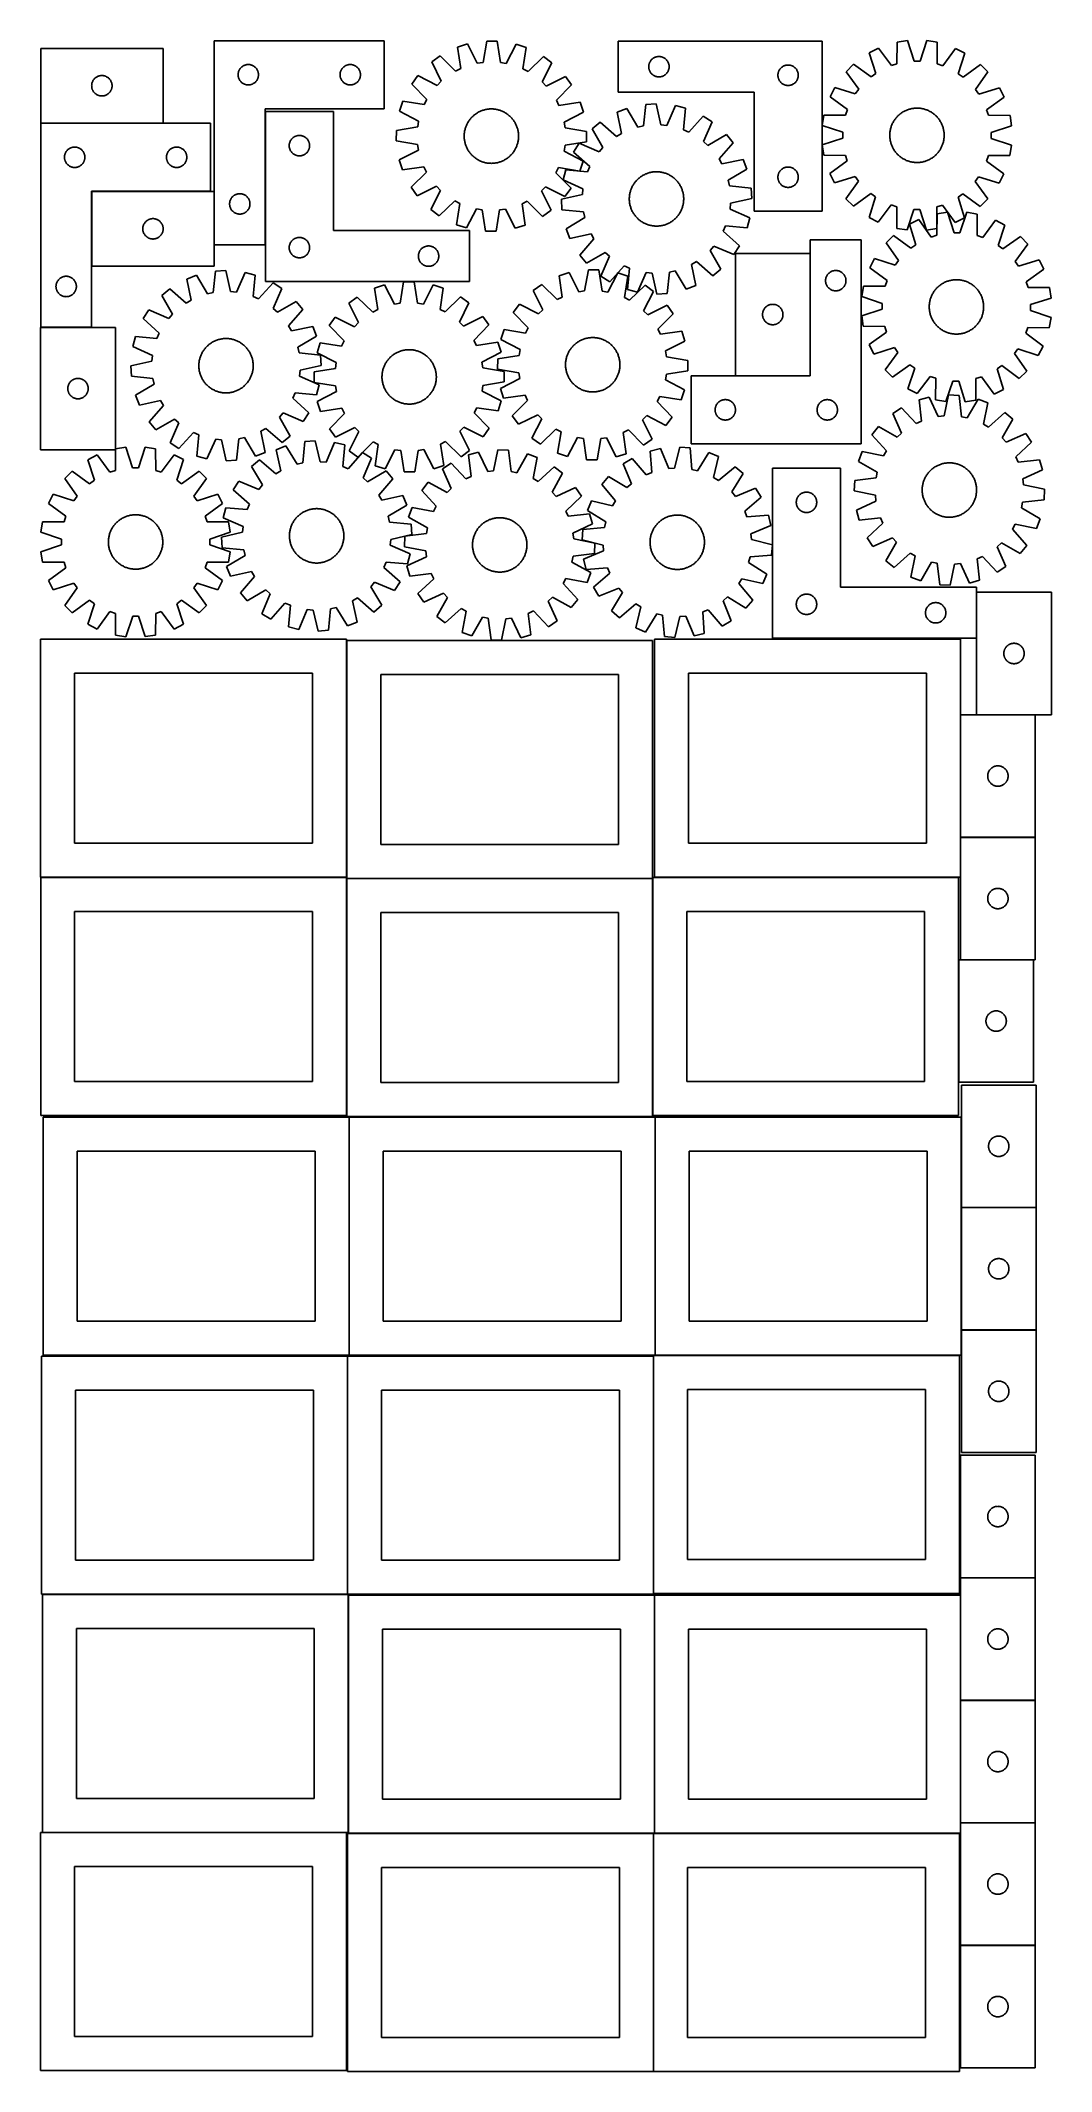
# Model space of a CAD drawing. Header units: millimetres. Extents: x 7 to 1493, y 7 to 2993.
import ezdxf

# ---------------------------------------------------------------- set-up
doc = ezdxf.new("R2010")
doc.units = ezdxf.units.MM
doc.layers.add('COMMON', color=5, linetype='CONTINUOUS', true_color=0x0000ff)
doc.layers.add('CUT', color=7, linetype='CONTINUOUS', true_color=0x000000)

msp = doc.modelspace()

# ---------------------------------------------------------------- linework, layer by layer
at = {"layer": 'COMMON'}
for p, q in [((6.632331, 2871.906207), (186.632331, 2871.906207)), ((337.132333, 2888.93097), (337.132333, 2693.242731)), ((81.732331, 2771.606206), (81.732331, 2661.606206)), ((256.632331, 2771.706207), (81.832332, 2771.706207)), ((261.932333, 2693.242731), (261.932333, 2771.606206)), ((1138.6684, 2500.542788), (1138.6684, 2680.542788)), ((81.632331, 2571.706207), (6.632331, 2571.706207)), ((1028.568399, 2500.442787), (1138.568399, 2500.442787)), ((1359.674234, 2001.772524), (1359.674234, 1821.772524)), ((1469.774235, 2001.872525), (1383.482687, 2001.872525)), ((1359.674234, 1821.572523), (1359.674234, 1762.823825)), ((1469.774235, 1821.672524), (1359.774235, 1821.672524)), ((456.524735, 1762.723825), (6.619778, 1762.723825)), ((1357.01978, 1762.723825), (909.574234, 1762.723825)), ((456.719779, 1412.623824), (456.719779, 1761.038253)), ((906.819779, 1761.138254), (456.819779, 1761.138254)), ((906.91978, 1412.623824), (906.91978, 1761.038253)), ((1357.11978, 1641.372522), (1357.11978, 1461.372522)), ((1467.219781, 1641.472523), (1359.774235, 1641.472523)), ((460.512423, 1059.774326), (460.512423, 1409.774326)), ((910.712424, 1059.774326), (910.712424, 1409.774326)), ((1360.912424, 1409.774326), (1360.912424, 1277.198183)), ((1360.912424, 1276.998182), (1360.912424, 1096.998182)), ((1471.012425, 1277.098183), (1361.012425, 1277.098183)), ((1360.912424, 1096.798181), (1360.912424, 1059.774326)), ((1471.012425, 1096.898182), (1361.012425, 1096.898182)), ((457.949576, 708.249546), (457.949576, 1058.249546)), ((908.149576, 1058.249546), (908.149576, 709.574325)), ((1358.249577, 1059.674326), (910.812424, 1059.674326)), ((1359.774235, 732.523841), (1469.774235, 732.523841)), ((457.849575, 708.149546), (9.174232, 708.149546)), ((459.274233, 358.049545), (459.274233, 706.724781)), ((909.474234, 356.724781), (909.474234, 706.724781)), ((1359.674234, 706.724781), (1359.674234, 552.423841)), ((1359.674234, 552.22384), (1359.674234, 372.22384)), ((1469.774235, 552.323841), (1359.774235, 552.323841)), ((1359.674234, 372.023839), (1359.674234, 356.724781)), ((1469.774235, 372.12384), (1359.774235, 372.12384)), ((456.524735, 357.949545), (9.174232, 357.949545)), ((908.049576, 356.624781), (459.374233, 356.624781)), ((908.149577, 6.52478), (908.149577, 356.52478)), ((1358.249577, 356.624781), (909.574234, 356.624781)), ((1469.774235, 191.923839), (1359.774235, 191.923839))]:
    msp.add_line(p, q, dxfattribs=at)
at = {"layer": 'CUT'}
for p, q in [((262.032333, 2993.242731), (262.032333, 2693.242731)), ((512.032333, 2993.242731), (262.032333, 2993.242731)), ((512.032333, 2893.242731), (512.032333, 2993.242731)), ((634.551612, 2988.452166), (619.890906, 2983.783735)), ((648.962071, 2960.144686), (634.551612, 2988.452166)), ((662.764861, 2992.750815), (657.438591, 2961.436192)), ((678.150646, 2992.66035), (662.764861, 2992.750815)), ((683.108315, 2961.28526), (678.150646, 2992.66035)), ((706.311396, 2988.030235), (691.569061, 2959.894167)), ((720.916191, 2983.189728), (706.311396, 2988.030235)), ((1156.156702, 2992.506904), (856.156702, 2992.506904)), ((856.156702, 2992.506904), (856.156702, 2917.506904)), ((1156.156702, 2742.506904), (1156.156702, 2992.506904)), ((1266.529816, 2991.038004), (1266.292744, 2959.274525)), ((1281.731094, 2993.415331), (1266.529816, 2991.038004)), ((1291.654637, 2963.24087), (1281.731094, 2993.415331)), ((1310.269888, 2993.359786), (1300.228964, 2963.224182)), ((1325.461797, 2990.923305), (1310.269888, 2993.359786)), ((1325.575226, 2959.159144), (1325.461797, 2990.923305)), ((186.632331, 2982.006208), (6.632331, 2982.006208)), ((6.632331, 2982.006208), (6.632331, 2872.006208)), ((186.632331, 2872.006208), (186.632331, 2982.006208)), ((306.025524, 2956.987484), (306.741052, 2957.278483)), ((306.741052, 2957.278483), (307.470611, 2957.532261)), ((307.470611, 2957.532261), (308.212266, 2957.748147)), ((308.212266, 2957.748147), (308.964052, 2957.925566)), ((308.964052, 2957.925566), (309.723974, 2958.064049)), ((309.723974, 2958.064049), (310.490018, 2958.163229)), ((310.490018, 2958.163229), (311.260152, 2958.222842)), ((311.260152, 2958.222842), (312.032333, 2958.242731)), ((312.032333, 2958.242731), (312.804514, 2958.222842)), ((312.804514, 2958.222842), (313.574648, 2958.163229)), ((313.574648, 2958.163229), (314.340692, 2958.064049)), ((314.340692, 2958.064049), (315.100614, 2957.925566)), ((315.100614, 2957.925566), (315.8524, 2957.748147)), ((315.8524, 2957.748147), (316.594056, 2957.532261)), ((316.594056, 2957.532261), (317.323614, 2957.278483)), ((317.323614, 2957.278483), (318.039142, 2956.987484)), ((456.025524, 2956.987484), (456.741052, 2957.278483)), ((456.741052, 2957.278483), (457.470611, 2957.532261)), ((457.470611, 2957.532261), (458.212266, 2957.748147)), ((458.212266, 2957.748147), (458.964052, 2957.925566)), ((458.964052, 2957.925566), (459.723974, 2958.064049)), ((459.723974, 2958.064049), (460.490018, 2958.163229)), ((460.490018, 2958.163229), (461.260152, 2958.222842)), ((461.260152, 2958.222842), (462.032333, 2958.242731)), ((462.032333, 2958.242731), (462.804514, 2958.222842)), ((462.804514, 2958.222842), (463.574648, 2958.163229)), ((463.574648, 2958.163229), (464.340692, 2958.064049)), ((464.340692, 2958.064049), (465.100614, 2957.925566)), ((465.100614, 2957.925566), (465.8524, 2957.748147)), ((465.8524, 2957.748147), (466.594056, 2957.532261)), ((466.594056, 2957.532261), (467.323614, 2957.278483)), ((467.323614, 2957.278483), (468.039142, 2956.987484)), ((594.386867, 2970.977103), (581.886332, 2962.006754)), ((581.886332, 2962.006754), (595.983562, 2933.541989)), ((616.839521, 2948.508167), (594.386867, 2970.977103)), ((619.890906, 2983.783735), (624.502073, 2952.355851)), ((657.438591, 2961.436192), (648.962071, 2960.144686)), ((691.569061, 2959.894167), (683.108315, 2961.28526)), ((715.935779, 2951.818241), (720.916191, 2983.189728)), ((746.267872, 2970.084076), (723.552555, 2947.880718)), ((744.231082, 2932.670326), (758.662059, 2960.967351)), ((758.662059, 2960.967351), (746.267872, 2970.084076)), ((901.236204, 2956.549219), (901.335383, 2957.315262)), ((901.335383, 2957.315262), (901.473866, 2958.075185)), ((901.473866, 2958.075185), (901.651286, 2958.82697)), ((901.651286, 2958.82697), (901.867171, 2959.568626)), ((901.867171, 2959.568626), (902.120949, 2960.298185)), ((902.120949, 2960.298185), (902.411948, 2961.013712)), ((902.411948, 2961.013712), (902.739396, 2961.71331)), ((902.739396, 2961.71331), (903.102423, 2962.395125)), ((903.102423, 2962.395125), (903.500068, 2963.057347)), ((903.500068, 2963.057347), (903.931277, 2963.69822)), ((903.931277, 2963.69822), (904.394905, 2964.316046)), ((904.394905, 2964.316046), (904.889723, 2964.909185)), ((904.889723, 2964.909185), (905.414419, 2965.476066)), ((905.414419, 2965.476066), (905.967602, 2966.015184)), ((905.967602, 2966.015184), (906.547804, 2966.52511)), ((906.547804, 2966.52511), (907.153488, 2967.004492)), ((907.153488, 2967.004492), (907.783046, 2967.452059)), ((907.783046, 2967.452059), (908.43481, 2967.866623)), ((908.43481, 2967.866623), (909.107051, 2968.247086)), ((909.107051, 2968.247086), (909.797986, 2968.592438)), ((909.797986, 2968.592438), (910.505783, 2968.901763)), ((910.505783, 2968.901763), (911.228566, 2969.174242)), ((911.228566, 2969.174242), (911.964417, 2969.409152)), ((911.964417, 2969.409152), (912.711386, 2969.605869)), ((912.711386, 2969.605869), (913.46749, 2969.763873)), ((913.46749, 2969.763873), (914.230726, 2969.882744)), ((914.230726, 2969.882744), (914.99907, 2969.962167)), ((914.99907, 2969.962167), (915.770483, 2970.001931)), ((915.770483, 2970.001931), (916.54292, 2970.001931)), ((916.54292, 2970.001931), (917.314334, 2969.962167)), ((917.314334, 2969.962167), (918.082677, 2969.882744)), ((918.082677, 2969.882744), (918.845913, 2969.763873)), ((918.845913, 2969.763873), (919.602018, 2969.605869)), ((919.602018, 2969.605869), (920.348986, 2969.409152)), ((920.348986, 2969.409152), (921.084837, 2969.174242)), ((921.084837, 2969.174242), (921.80762, 2968.901763)), ((921.80762, 2968.901763), (922.515418, 2968.592438)), ((922.515418, 2968.592438), (923.206353, 2968.247086)), ((923.206353, 2968.247086), (923.878594, 2967.866623)), ((923.878594, 2967.866623), (924.530358, 2967.452059)), ((924.530358, 2967.452059), (925.159916, 2967.004492)), ((925.159916, 2967.004492), (925.765599, 2966.52511)), ((925.765599, 2966.52511), (926.345802, 2966.015184)), ((926.345802, 2966.015184), (926.898985, 2965.476066)), ((926.898985, 2965.476066), (927.423681, 2964.909185)), ((927.423681, 2964.909185), (927.918499, 2964.316046)), ((927.918499, 2964.316046), (928.382127, 2963.69822)), ((928.382127, 2963.69822), (928.813335, 2963.057347)), ((928.813335, 2963.057347), (929.21098, 2962.395125)), ((929.21098, 2962.395125), (929.574008, 2961.71331)), ((929.574008, 2961.71331), (929.901455, 2961.013712)), ((929.901455, 2961.013712), (930.192454, 2960.298185)), ((930.192454, 2960.298185), (930.446232, 2959.568626)), ((930.446232, 2959.568626), (930.662118, 2958.82697)), ((930.662118, 2958.82697), (930.839537, 2958.075185)), ((930.839537, 2958.075185), (930.97802, 2957.315262)), ((930.97802, 2957.315262), (931.0772, 2956.549219)), ((1101.964417, 2956.909152), (1102.711386, 2957.105869)), ((1102.711386, 2957.105869), (1103.46749, 2957.263873)), ((1103.46749, 2957.263873), (1104.230726, 2957.382744)), ((1104.230726, 2957.382744), (1104.99907, 2957.462167)), ((1104.99907, 2957.462167), (1105.770483, 2957.501931)), ((1105.770483, 2957.501931), (1106.54292, 2957.501931)), ((1106.54292, 2957.501931), (1107.314334, 2957.462167)), ((1107.314334, 2957.462167), (1108.082677, 2957.382744)), ((1108.082677, 2957.382744), (1108.845913, 2957.263873)), ((1108.845913, 2957.263873), (1109.602018, 2957.105869)), ((1109.602018, 2957.105869), (1110.348986, 2956.909152)), ((1202.526988, 2958.583687), (1191.626253, 2947.725302)), ((1228.291405, 2940.004948), (1202.526988, 2958.583687)), ((1239.370646, 2982.271858), (1225.648006, 2975.313432)), ((1225.648006, 2975.313432), (1235.237991, 2945.03131)), ((1258.132917, 2956.640784), (1239.370646, 2982.271858)), ((1266.292744, 2959.274525), (1258.132917, 2956.640784)), ((1300.228964, 2963.224182), (1291.654637, 2963.24087)), ((1333.724739, 2956.49366), (1325.575226, 2959.159144)), ((1352.586638, 2982.051506), (1333.724739, 2956.49366)), ((1366.282088, 2975.039717), (1352.586638, 2982.051506)), ((1356.5743, 2944.795154), (1366.282088, 2975.039717)), ((1389.337809, 2958.220098), (1363.501268, 2939.741789)), ((1400.196194, 2947.319363), (1389.337809, 2958.220098)), ((81.632331, 2927.006208), (81.65222, 2927.77839)), ((81.65222, 2927.77839), (81.711833, 2928.548523)), ((81.711833, 2928.548523), (81.811013, 2929.314567)), ((81.811013, 2929.314567), (81.949496, 2930.074489)), ((81.949496, 2930.074489), (82.126915, 2930.826275)), ((82.126915, 2930.826275), (82.3428, 2931.567931)), ((82.3428, 2931.567931), (82.596579, 2932.29749)), ((82.596579, 2932.29749), (82.887577, 2933.013017)), ((82.887577, 2933.013017), (83.215025, 2933.712615)), ((83.215025, 2933.712615), (83.578052, 2934.394429)), ((83.578052, 2934.394429), (83.975698, 2935.056651)), ((83.975698, 2935.056651), (84.406906, 2935.697525)), ((84.406906, 2935.697525), (84.870534, 2936.315351)), ((84.870534, 2936.315351), (85.365352, 2936.90849)), ((85.365352, 2936.90849), (85.890048, 2937.475371)), ((85.890048, 2937.475371), (86.443231, 2938.014489)), ((86.443231, 2938.014489), (87.023433, 2938.524415)), ((87.023433, 2938.524415), (87.629117, 2939.003797)), ((87.629117, 2939.003797), (88.258675, 2939.451364)), ((88.258675, 2939.451364), (88.910439, 2939.865928)), ((88.910439, 2939.865928), (89.58268, 2940.24639)), ((89.58268, 2940.24639), (90.273615, 2940.591742)), ((90.273615, 2940.591742), (90.981413, 2940.901068)), ((90.981413, 2940.901068), (91.704195, 2941.173547)), ((91.704195, 2941.173547), (92.440047, 2941.408456)), ((92.440047, 2941.408456), (93.187015, 2941.605174)), ((93.187015, 2941.605174), (93.94312, 2941.763178)), ((93.94312, 2941.763178), (94.706356, 2941.882048)), ((94.706356, 2941.882048), (95.474699, 2941.961471)), ((95.474699, 2941.961471), (96.246112, 2942.001235)), ((96.246112, 2942.001235), (97.01855, 2942.001235)), ((97.01855, 2942.001235), (97.789963, 2941.961471)), ((97.789963, 2941.961471), (98.558306, 2941.882048)), ((98.558306, 2941.882048), (99.321542, 2941.763178)), ((99.321542, 2941.763178), (100.077647, 2941.605174)), ((100.077647, 2941.605174), (100.824616, 2941.408456)), ((100.824616, 2941.408456), (101.560467, 2941.173547)), ((101.560467, 2941.173547), (102.283249, 2940.901068)), ((102.283249, 2940.901068), (102.991047, 2940.591742)), ((102.991047, 2940.591742), (103.681982, 2940.24639)), ((103.681982, 2940.24639), (104.354223, 2939.865928)), ((104.354223, 2939.865928), (105.005987, 2939.451364)), ((105.005987, 2939.451364), (105.635545, 2939.003797)), ((105.635545, 2939.003797), (106.241229, 2938.524415)), ((106.241229, 2938.524415), (106.821431, 2938.014489)), ((106.821431, 2938.014489), (107.374614, 2937.475371)), ((107.374614, 2937.475371), (107.89931, 2936.90849)), ((107.89931, 2936.90849), (108.394128, 2936.315351)), ((108.394128, 2936.315351), (108.857756, 2935.697525)), ((108.857756, 2935.697525), (109.288964, 2935.056651)), ((109.288964, 2935.056651), (109.68661, 2934.394429)), ((109.68661, 2934.394429), (110.049637, 2933.712615)), ((110.049637, 2933.712615), (110.377085, 2933.013017)), ((110.377085, 2933.013017), (110.668083, 2932.29749)), ((110.668083, 2932.29749), (110.921862, 2931.567931)), ((110.921862, 2931.567931), (111.137747, 2930.826275)), ((111.137747, 2930.826275), (111.315166, 2930.074489)), ((111.315166, 2930.074489), (111.453649, 2929.314567)), ((111.453649, 2929.314567), (111.552829, 2928.548523)), ((111.552829, 2928.548523), (111.612442, 2927.77839)), ((111.612442, 2927.77839), (111.632331, 2927.006208)), ((297.037306, 2943.628949), (297.07707, 2944.400363)), ((297.037306, 2942.856512), (297.037306, 2943.628949)), ((297.07707, 2942.085099), (297.037306, 2942.856512)), ((297.07707, 2944.400363), (297.156493, 2945.168706)), ((297.156493, 2941.316755), (297.07707, 2942.085099)), ((297.156493, 2945.168706), (297.275364, 2945.931942)), ((297.275364, 2940.553519), (297.156493, 2941.316755)), ((297.275364, 2945.931942), (297.433367, 2946.688047)), ((297.433367, 2939.797415), (297.275364, 2940.553519)), ((297.433367, 2946.688047), (297.630085, 2947.435015)), ((297.630085, 2939.050446), (297.433367, 2939.797415)), ((297.630085, 2947.435015), (297.864995, 2948.170866)), ((297.864995, 2938.314595), (297.630085, 2939.050446)), ((297.864995, 2948.170866), (298.137474, 2948.893649)), ((298.137474, 2937.591812), (297.864995, 2938.314595)), ((298.137474, 2948.893649), (298.446799, 2949.601447)), ((298.446799, 2936.884015), (298.137474, 2937.591812)), ((298.446799, 2949.601447), (298.792151, 2950.292382)), ((298.792151, 2936.19308), (298.446799, 2936.884015)), ((298.792151, 2950.292382), (299.172614, 2950.964623)), ((299.172614, 2935.520839), (298.792151, 2936.19308)), ((299.172614, 2950.964623), (299.587178, 2951.616387)), ((299.587178, 2934.869075), (299.172614, 2935.520839)), ((299.587178, 2951.616387), (300.034744, 2952.245945)), ((300.034744, 2934.239517), (299.587178, 2934.869075)), ((300.034744, 2952.245945), (300.514126, 2952.851628)), ((300.514126, 2933.633833), (300.034744, 2934.239517)), ((300.514126, 2952.851628), (301.024053, 2953.431831)), ((301.024053, 2933.053631), (300.514126, 2933.633833)), ((301.024053, 2953.431831), (301.563171, 2953.985014)), ((301.563171, 2932.500448), (301.024053, 2933.053631)), ((301.563171, 2953.985014), (302.130051, 2954.50971)), ((302.130051, 2931.975752), (301.563171, 2932.500448)), ((302.130051, 2954.50971), (302.723191, 2955.004528)), ((302.723191, 2931.480934), (302.130051, 2931.975752)), ((302.723191, 2955.004528), (303.341017, 2955.468156)), ((303.341017, 2931.017306), (302.723191, 2931.480934)), ((303.341017, 2955.468156), (303.98189, 2955.899364)), ((303.98189, 2930.586097), (303.341017, 2931.017306)), ((303.98189, 2955.899364), (304.644112, 2956.297009)), ((304.644112, 2930.188452), (303.98189, 2930.586097)), ((304.644112, 2956.297009), (305.325926, 2956.660037)), ((305.325926, 2929.825425), (304.644112, 2930.188452)), ((305.325926, 2956.660037), (306.025524, 2956.987484)), ((306.025524, 2929.497977), (305.325926, 2929.825425)), ((306.741052, 2929.206978), (306.025524, 2929.497977)), ((307.470611, 2928.9532), (306.741052, 2929.206978)), ((308.212266, 2928.737315), (307.470611, 2928.9532)), ((308.964052, 2928.559895), (308.212266, 2928.737315)), ((309.723974, 2928.421412), (308.964052, 2928.559895)), ((310.490018, 2928.322233), (309.723974, 2928.421412)), ((311.260152, 2928.262619), (310.490018, 2928.322233)), ((312.032333, 2928.242731), (311.260152, 2928.262619)), ((312.804514, 2928.262619), (312.032333, 2928.242731)), ((313.574648, 2928.322233), (312.804514, 2928.262619)), ((314.340692, 2928.421412), (313.574648, 2928.322233)), ((315.100614, 2928.559895), (314.340692, 2928.421412)), ((315.8524, 2928.737315), (315.100614, 2928.559895)), ((316.594056, 2928.9532), (315.8524, 2928.737315)), ((317.323614, 2929.206978), (316.594056, 2928.9532)), ((318.039142, 2929.497977), (317.323614, 2929.206978)), ((318.039142, 2956.987484), (318.73874, 2956.660037)), ((318.73874, 2929.825425), (318.039142, 2929.497977)), ((318.73874, 2956.660037), (319.420554, 2956.297009)), ((319.420554, 2930.188452), (318.73874, 2929.825425)), ((319.420554, 2956.297009), (320.082776, 2955.899364)), ((320.082776, 2930.586097), (319.420554, 2930.188452)), ((320.082776, 2955.899364), (320.72365, 2955.468156)), ((320.72365, 2931.017306), (320.082776, 2930.586097)), ((320.72365, 2955.468156), (321.341475, 2955.004528)), ((321.341475, 2931.480934), (320.72365, 2931.017306)), ((321.341475, 2955.004528), (321.934615, 2954.50971)), ((321.934615, 2931.975752), (321.341475, 2931.480934)), ((321.934615, 2954.50971), (322.501495, 2953.985014)), ((322.501495, 2932.500448), (321.934615, 2931.975752)), ((322.501495, 2953.985014), (323.040614, 2953.431831)), ((323.040614, 2933.053631), (322.501495, 2932.500448)), ((323.040614, 2953.431831), (323.55054, 2952.851628)), ((323.55054, 2933.633833), (323.040614, 2933.053631)), ((323.55054, 2952.851628), (324.029922, 2952.245945)), ((324.029922, 2934.239517), (323.55054, 2933.633833)), ((324.029922, 2952.245945), (324.477488, 2951.616387)), ((324.477488, 2934.869075), (324.029922, 2934.239517)), ((324.477488, 2951.616387), (324.892052, 2950.964623)), ((324.892052, 2935.520839), (324.477488, 2934.869075)), ((324.892052, 2950.964623), (325.272515, 2950.292382)), ((325.272515, 2936.19308), (324.892052, 2935.520839)), ((325.272515, 2950.292382), (325.617867, 2949.601447)), ((325.617867, 2936.884015), (325.272515, 2936.19308)), ((325.617867, 2949.601447), (325.927193, 2948.893649)), ((325.927193, 2937.591812), (325.617867, 2936.884015)), ((325.927193, 2948.893649), (326.199671, 2948.170866)), ((326.199671, 2938.314595), (325.927193, 2937.591812)), ((326.199671, 2948.170866), (326.434581, 2947.435015)), ((326.434581, 2939.050446), (326.199671, 2938.314595)), ((326.434581, 2947.435015), (326.631299, 2946.688047)), ((326.631299, 2939.797415), (326.434581, 2939.050446)), ((326.631299, 2946.688047), (326.789302, 2945.931942)), ((326.789302, 2940.553519), (326.631299, 2939.797415)), ((326.789302, 2945.931942), (326.908173, 2945.168706)), ((326.908173, 2941.316755), (326.789302, 2940.553519)), ((326.908173, 2945.168706), (326.987596, 2944.400363)), ((326.987596, 2942.085099), (326.908173, 2941.316755)), ((326.987596, 2944.400363), (327.02736, 2943.628949)), ((327.02736, 2942.856512), (326.987596, 2942.085099)), ((327.02736, 2943.628949), (327.02736, 2942.856512)), ((447.037306, 2943.628949), (447.07707, 2944.400363)), ((447.037306, 2942.856512), (447.037306, 2943.628949)), ((447.07707, 2942.085099), (447.037306, 2942.856512)), ((447.07707, 2944.400363), (447.156493, 2945.168706)), ((447.156493, 2941.316755), (447.07707, 2942.085099)), ((447.156493, 2945.168706), (447.275364, 2945.931942)), ((447.275364, 2940.553519), (447.156493, 2941.316755)), ((447.275364, 2945.931942), (447.433367, 2946.688047)), ((447.433367, 2939.797415), (447.275364, 2940.553519)), ((447.433367, 2946.688047), (447.630085, 2947.435015)), ((447.630085, 2939.050446), (447.433367, 2939.797415)), ((447.630085, 2947.435015), (447.864995, 2948.170866)), ((447.864995, 2938.314595), (447.630085, 2939.050446)), ((447.864995, 2948.170866), (448.137474, 2948.893649)), ((448.137474, 2937.591812), (447.864995, 2938.314595)), ((448.137474, 2948.893649), (448.446799, 2949.601447)), ((448.446799, 2936.884015), (448.137474, 2937.591812)), ((448.446799, 2949.601447), (448.792151, 2950.292382)), ((448.792151, 2936.19308), (448.446799, 2936.884015)), ((448.792151, 2950.292382), (449.172614, 2950.964623)), ((449.172614, 2935.520839), (448.792151, 2936.19308)), ((449.172614, 2950.964623), (449.587178, 2951.616387)), ((449.587178, 2934.869075), (449.172614, 2935.520839)), ((449.587178, 2951.616387), (450.034744, 2952.245945)), ((450.034744, 2934.239517), (449.587178, 2934.869075)), ((450.034744, 2952.245945), (450.514126, 2952.851628)), ((450.514126, 2933.633833), (450.034744, 2934.239517)), ((450.514126, 2952.851628), (451.024053, 2953.431831)), ((451.024053, 2933.053631), (450.514126, 2933.633833)), ((451.024053, 2953.431831), (451.563171, 2953.985014)), ((451.563171, 2932.500448), (451.024053, 2933.053631)), ((451.563171, 2953.985014), (452.130051, 2954.50971)), ((452.130051, 2931.975752), (451.563171, 2932.500448)), ((452.130051, 2954.50971), (452.723191, 2955.004528)), ((452.723191, 2931.480934), (452.130051, 2931.975752)), ((452.723191, 2955.004528), (453.341017, 2955.468156)), ((453.341017, 2931.017306), (452.723191, 2931.480934)), ((453.341017, 2955.468156), (453.98189, 2955.899364)), ((453.98189, 2930.586097), (453.341017, 2931.017306)), ((453.98189, 2955.899364), (454.644112, 2956.297009)), ((454.644112, 2930.188452), (453.98189, 2930.586097)), ((454.644112, 2956.297009), (455.325926, 2956.660037)), ((455.325926, 2929.825425), (454.644112, 2930.188452)), ((455.325926, 2956.660037), (456.025524, 2956.987484)), ((456.025524, 2929.497977), (455.325926, 2929.825425)), ((456.741052, 2929.206978), (456.025524, 2929.497977)), ((457.470611, 2928.9532), (456.741052, 2929.206978)), ((458.212266, 2928.737315), (457.470611, 2928.9532)), ((458.964052, 2928.559895), (458.212266, 2928.737315)), ((459.723974, 2928.421412), (458.964052, 2928.559895)), ((460.490018, 2928.322233), (459.723974, 2928.421412)), ((461.260152, 2928.262619), (460.490018, 2928.322233)), ((462.032333, 2928.242731), (461.260152, 2928.262619)), ((462.804514, 2928.262619), (462.032333, 2928.242731)), ((463.574648, 2928.322233), (462.804514, 2928.262619)), ((464.340692, 2928.421412), (463.574648, 2928.322233)), ((465.100614, 2928.559895), (464.340692, 2928.421412)), ((465.8524, 2928.737315), (465.100614, 2928.559895)), ((466.594056, 2928.9532), (465.8524, 2928.737315)), ((467.323614, 2929.206978), (466.594056, 2928.9532)), ((468.039142, 2929.497977), (467.323614, 2929.206978)), ((468.039142, 2956.987484), (468.73874, 2956.660037)), ((468.73874, 2929.825425), (468.039142, 2929.497977)), ((468.73874, 2956.660037), (469.420554, 2956.297009)), ((469.420554, 2930.188452), (468.73874, 2929.825425)), ((469.420554, 2956.297009), (470.082776, 2955.899364)), ((470.082776, 2930.586097), (469.420554, 2930.188452)), ((470.082776, 2955.899364), (470.72365, 2955.468156)), ((470.72365, 2931.017306), (470.082776, 2930.586097)), ((470.72365, 2955.468156), (471.341475, 2955.004528)), ((471.341475, 2931.480934), (470.72365, 2931.017306)), ((471.341475, 2955.004528), (471.934615, 2954.50971)), ((471.934615, 2931.975752), (471.341475, 2931.480934)), ((471.934615, 2954.50971), (472.501495, 2953.985014)), ((472.501495, 2932.500448), (471.934615, 2931.975752)), ((472.501495, 2953.985014), (473.040614, 2953.431831)), ((473.040614, 2933.053631), (472.501495, 2932.500448)), ((473.040614, 2953.431831), (473.55054, 2952.851628)), ((473.55054, 2933.633833), (473.040614, 2933.053631)), ((473.55054, 2952.851628), (474.029922, 2952.245945)), ((474.029922, 2934.239517), (473.55054, 2933.633833)), ((474.029922, 2952.245945), (474.477488, 2951.616387)), ((474.477488, 2934.869075), (474.029922, 2934.239517)), ((474.477488, 2951.616387), (474.892052, 2950.964623)), ((474.892052, 2935.520839), (474.477488, 2934.869075)), ((474.892052, 2950.964623), (475.272515, 2950.292382)), ((475.272515, 2936.19308), (474.892052, 2935.520839)), ((475.272515, 2950.292382), (475.617867, 2949.601447)), ((475.617867, 2936.884015), (475.272515, 2936.19308)), ((475.617867, 2949.601447), (475.927193, 2948.893649)), ((475.927193, 2937.591812), (475.617867, 2936.884015)), ((475.927193, 2948.893649), (476.199671, 2948.170866)), ((476.199671, 2938.314595), (475.927193, 2937.591812)), ((476.199671, 2948.170866), (476.434581, 2947.435015)), ((476.434581, 2939.050446), (476.199671, 2938.314595)), ((476.434581, 2947.435015), (476.631299, 2946.688047)), ((476.631299, 2939.797415), (476.434581, 2939.050446)), ((476.631299, 2946.688047), (476.789302, 2945.931942)), ((476.789302, 2940.553519), (476.631299, 2939.797415)), ((476.789302, 2945.931942), (476.908173, 2945.168706)), ((476.908173, 2941.316755), (476.789302, 2940.553519)), ((476.908173, 2945.168706), (476.987596, 2944.400363)), ((476.987596, 2942.085099), (476.908173, 2941.316755)), ((476.987596, 2944.400363), (477.02736, 2943.628949)), ((477.02736, 2942.856512), (476.987596, 2942.085099)), ((477.02736, 2943.628949), (477.02736, 2942.856512)), ((561.588016, 2941.945742), (552.471291, 2929.551555)), ((552.471291, 2929.551555), (574.67465, 2906.836238)), ((589.885042, 2927.514765), (561.588016, 2941.945742)), ((595.983562, 2933.541989), (589.885042, 2927.514765)), ((624.502073, 2952.355851), (616.839521, 2948.508167)), ((723.552555, 2947.880718), (715.935779, 2951.818241)), ((750.258306, 2926.571806), (744.231082, 2932.670326)), ((778.723071, 2940.669036), (750.258306, 2926.571806)), ((765.224484, 2905.715847), (787.69342, 2928.168501)), ((787.69342, 2928.168501), (778.723071, 2940.669036)), ((901.156702, 2955.006904), (901.17659, 2955.779085)), ((901.17659, 2954.234722), (901.156702, 2955.006904)), ((901.17659, 2955.779085), (901.236204, 2956.549219)), ((901.236204, 2953.464589), (901.17659, 2954.234722)), ((901.335383, 2952.698545), (901.236204, 2953.464589)), ((901.473866, 2951.938623), (901.335383, 2952.698545)), ((901.651286, 2951.186837), (901.473866, 2951.938623)), ((901.867171, 2950.445181), (901.651286, 2951.186837)), ((902.120949, 2949.715622), (901.867171, 2950.445181)), ((902.411948, 2949.000095), (902.120949, 2949.715622)), ((902.739396, 2948.300497), (902.411948, 2949.000095)), ((903.102423, 2947.618683), (902.739396, 2948.300497)), ((903.500068, 2946.956461), (903.102423, 2947.618683)), ((903.931277, 2946.315587), (903.500068, 2946.956461)), ((904.394905, 2945.697761), (903.931277, 2946.315587)), ((904.889723, 2945.104622), (904.394905, 2945.697761)), ((905.414419, 2944.537741), (904.889723, 2945.104622)), ((905.967602, 2943.998623), (905.414419, 2944.537741)), ((906.547804, 2943.488697), (905.967602, 2943.998623)), ((907.153488, 2943.009315), (906.547804, 2943.488697)), ((907.783046, 2942.561748), (907.153488, 2943.009315)), ((908.43481, 2942.147184), (907.783046, 2942.561748)), ((909.107051, 2941.766722), (908.43481, 2942.147184)), ((909.797986, 2941.42137), (909.107051, 2941.766722)), ((910.505783, 2941.112044), (909.797986, 2941.42137)), ((911.228566, 2940.839565), (910.505783, 2941.112044)), ((911.964417, 2940.604655), (911.228566, 2940.839565)), ((912.711386, 2940.407938), (911.964417, 2940.604655)), ((913.46749, 2940.249934), (912.711386, 2940.407938)), ((914.230726, 2940.131063), (913.46749, 2940.249934)), ((914.99907, 2940.051641), (914.230726, 2940.131063)), ((915.770483, 2940.011877), (914.99907, 2940.051641)), ((916.54292, 2940.011877), (915.770483, 2940.011877)), ((917.314334, 2940.051641), (916.54292, 2940.011877)), ((918.082677, 2940.131063), (917.314334, 2940.051641)), ((918.845913, 2940.249934), (918.082677, 2940.131063)), ((919.602018, 2940.407938), (918.845913, 2940.249934)), ((920.348986, 2940.604655), (919.602018, 2940.407938)), ((921.084837, 2940.839565), (920.348986, 2940.604655)), ((921.80762, 2941.112044), (921.084837, 2940.839565)), ((922.515418, 2941.42137), (921.80762, 2941.112044)), ((923.206353, 2941.766722), (922.515418, 2941.42137)), ((923.878594, 2942.147184), (923.206353, 2941.766722)), ((924.530358, 2942.561748), (923.878594, 2942.147184)), ((925.159916, 2943.009315), (924.530358, 2942.561748)), ((925.765599, 2943.488697), (925.159916, 2943.009315)), ((926.345802, 2943.998623), (925.765599, 2943.488697)), ((926.898985, 2944.537741), (926.345802, 2943.998623)), ((927.423681, 2945.104622), (926.898985, 2944.537741)), ((927.918499, 2945.697761), (927.423681, 2945.104622)), ((928.382127, 2946.315587), (927.918499, 2945.697761)), ((928.813335, 2946.956461), (928.382127, 2946.315587)), ((929.21098, 2947.618683), (928.813335, 2946.956461)), ((929.574008, 2948.300497), (929.21098, 2947.618683)), ((929.901455, 2949.000095), (929.574008, 2948.300497)), ((930.192454, 2949.715622), (929.901455, 2949.000095)), ((930.446232, 2950.445181), (930.192454, 2949.715622)), ((930.662118, 2951.186837), (930.446232, 2950.445181)), ((930.839537, 2951.938623), (930.662118, 2951.186837)), ((930.97802, 2952.698545), (930.839537, 2951.938623)), ((931.0772, 2953.464589), (930.97802, 2952.698545)), ((931.0772, 2956.549219), (931.136813, 2955.779085)), ((931.136813, 2954.234722), (931.0772, 2953.464589)), ((931.136813, 2955.779085), (931.156702, 2955.006904)), ((931.156702, 2955.006904), (931.136813, 2954.234722)), ((1091.156702, 2942.506904), (1091.17659, 2943.279085)), ((1091.17659, 2941.734722), (1091.156702, 2942.506904)), ((1091.17659, 2943.279085), (1091.236204, 2944.049219)), ((1091.236204, 2940.964589), (1091.17659, 2941.734722)), ((1091.236204, 2944.049219), (1091.335383, 2944.815262)), ((1091.335383, 2940.198545), (1091.236204, 2940.964589)), ((1091.335383, 2944.815262), (1091.473866, 2945.575185)), ((1091.473866, 2939.438623), (1091.335383, 2940.198545)), ((1091.473866, 2945.575185), (1091.651286, 2946.32697)), ((1091.651286, 2938.686837), (1091.473866, 2939.438623)), ((1091.651286, 2946.32697), (1091.867171, 2947.068626)), ((1091.867171, 2937.945181), (1091.651286, 2938.686837)), ((1091.867171, 2947.068626), (1092.120949, 2947.798185)), ((1092.120949, 2937.215622), (1091.867171, 2937.945181)), ((1092.120949, 2947.798185), (1092.411948, 2948.513712)), ((1092.411948, 2936.500095), (1092.120949, 2937.215622)), ((1092.411948, 2948.513712), (1092.739396, 2949.21331)), ((1092.739396, 2935.800497), (1092.411948, 2936.500095)), ((1092.739396, 2949.21331), (1093.102423, 2949.895125)), ((1093.102423, 2935.118683), (1092.739396, 2935.800497)), ((1093.102423, 2949.895125), (1093.500068, 2950.557347)), ((1093.500068, 2934.456461), (1093.102423, 2935.118683)), ((1093.500068, 2950.557347), (1093.931277, 2951.19822)), ((1093.931277, 2933.815587), (1093.500068, 2934.456461)), ((1093.931277, 2951.19822), (1094.394905, 2951.816046)), ((1094.394905, 2933.197761), (1093.931277, 2933.815587)), ((1094.394905, 2951.816046), (1094.889723, 2952.409185)), ((1094.889723, 2932.604622), (1094.394905, 2933.197761)), ((1094.889723, 2952.409185), (1095.414419, 2952.976066)), ((1095.414419, 2932.037741), (1094.889723, 2932.604622)), ((1095.414419, 2952.976066), (1095.967602, 2953.515184)), ((1095.967602, 2931.498623), (1095.414419, 2932.037741)), ((1095.967602, 2953.515184), (1096.547804, 2954.02511)), ((1096.547804, 2930.988697), (1095.967602, 2931.498623)), ((1096.547804, 2954.02511), (1097.153488, 2954.504492)), ((1097.153488, 2930.509315), (1096.547804, 2930.988697)), ((1097.153488, 2954.504492), (1097.783046, 2954.952059)), ((1097.783046, 2930.061748), (1097.153488, 2930.509315)), ((1097.783046, 2954.952059), (1098.43481, 2955.366623)), ((1098.43481, 2929.647184), (1097.783046, 2930.061748)), ((1098.43481, 2955.366623), (1099.107051, 2955.747086)), ((1099.107051, 2929.266722), (1098.43481, 2929.647184)), ((1099.107051, 2955.747086), (1099.797986, 2956.092438)), ((1099.797986, 2928.92137), (1099.107051, 2929.266722)), ((1099.797986, 2956.092438), (1100.505783, 2956.401763)), ((1100.505783, 2928.612044), (1099.797986, 2928.92137)), ((1100.505783, 2956.401763), (1101.228566, 2956.674242)), ((1101.228566, 2928.339565), (1100.505783, 2928.612044)), ((1101.228566, 2956.674242), (1101.964417, 2956.909152)), ((1101.964417, 2928.104655), (1101.228566, 2928.339565)), ((1102.711386, 2927.907938), (1101.964417, 2928.104655)), ((1103.46749, 2927.749934), (1102.711386, 2927.907938)), ((1104.230726, 2927.631063), (1103.46749, 2927.749934)), ((1104.99907, 2927.551641), (1104.230726, 2927.631063)), ((1105.770483, 2927.511877), (1104.99907, 2927.551641)), ((1106.54292, 2927.511877), (1105.770483, 2927.511877)), ((1107.314334, 2927.551641), (1106.54292, 2927.511877)), ((1108.082677, 2927.631063), (1107.314334, 2927.551641)), ((1108.845913, 2927.749934), (1108.082677, 2927.631063)), ((1109.602018, 2927.907938), (1108.845913, 2927.749934)), ((1110.348986, 2928.104655), (1109.602018, 2927.907938)), ((1110.348986, 2956.909152), (1111.084837, 2956.674242)), ((1111.084837, 2928.339565), (1110.348986, 2928.104655)), ((1111.084837, 2956.674242), (1111.80762, 2956.401763)), ((1111.80762, 2928.612044), (1111.084837, 2928.339565)), ((1111.80762, 2956.401763), (1112.515418, 2956.092438)), ((1112.515418, 2928.92137), (1111.80762, 2928.612044)), ((1112.515418, 2956.092438), (1113.206353, 2955.747086)), ((1113.206353, 2929.266722), (1112.515418, 2928.92137)), ((1113.206353, 2955.747086), (1113.878594, 2955.366623)), ((1113.878594, 2929.647184), (1113.206353, 2929.266722)), ((1113.878594, 2955.366623), (1114.530358, 2954.952059)), ((1114.530358, 2930.061748), (1113.878594, 2929.647184)), ((1114.530358, 2954.952059), (1115.159916, 2954.504492)), ((1115.159916, 2930.509315), (1114.530358, 2930.061748)), ((1115.159916, 2954.504492), (1115.765599, 2954.02511)), ((1115.765599, 2930.988697), (1115.159916, 2930.509315)), ((1115.765599, 2954.02511), (1116.345802, 2953.515184)), ((1116.345802, 2931.498623), (1115.765599, 2930.988697)), ((1116.345802, 2953.515184), (1116.898985, 2952.976066)), ((1116.898985, 2932.037741), (1116.345802, 2931.498623)), ((1116.898985, 2952.976066), (1117.423681, 2952.409185)), ((1117.423681, 2932.604622), (1116.898985, 2932.037741)), ((1117.423681, 2952.409185), (1117.918499, 2951.816046)), ((1117.918499, 2933.197761), (1117.423681, 2932.604622)), ((1117.918499, 2951.816046), (1118.382127, 2951.19822)), ((1118.382127, 2933.815587), (1117.918499, 2933.197761)), ((1118.382127, 2951.19822), (1118.813335, 2950.557347)), ((1118.813335, 2934.456461), (1118.382127, 2933.815587)), ((1118.813335, 2950.557347), (1119.21098, 2949.895125)), ((1119.21098, 2935.118683), (1118.813335, 2934.456461)), ((1119.21098, 2949.895125), (1119.574008, 2949.21331)), ((1119.574008, 2935.800497), (1119.21098, 2935.118683)), ((1119.574008, 2949.21331), (1119.901455, 2948.513712)), ((1119.901455, 2936.500095), (1119.574008, 2935.800497)), ((1119.901455, 2948.513712), (1120.192454, 2947.798185)), ((1120.192454, 2937.215622), (1119.901455, 2936.500095)), ((1120.192454, 2947.798185), (1120.446232, 2947.068626)), ((1120.446232, 2937.945181), (1120.192454, 2937.215622)), ((1120.446232, 2947.068626), (1120.662118, 2946.32697)), ((1120.662118, 2938.686837), (1120.446232, 2937.945181)), ((1120.662118, 2946.32697), (1120.839537, 2945.575185)), ((1120.839537, 2939.438623), (1120.662118, 2938.686837)), ((1120.839537, 2945.575185), (1120.97802, 2944.815262)), ((1120.97802, 2940.198545), (1120.839537, 2939.438623)), ((1120.97802, 2944.815262), (1121.0772, 2944.049219)), ((1121.0772, 2940.964589), (1120.97802, 2940.198545)), ((1121.0772, 2944.049219), (1121.136813, 2943.279085)), ((1121.136813, 2941.734722), (1121.0772, 2940.964589)), ((1121.136813, 2943.279085), (1121.156702, 2942.506904)), ((1121.156702, 2942.506904), (1121.136813, 2941.734722)), ((1191.626253, 2947.725302), (1210.104562, 2921.888761)), ((1235.237991, 2945.03131), (1228.291405, 2940.004948)), ((1363.501268, 2939.741789), (1356.5743, 2944.795154)), ((1381.617455, 2921.554946), (1400.196194, 2947.319363)), ((81.65222, 2926.234027), (81.632331, 2927.006208)), ((81.711833, 2925.463893), (81.65222, 2926.234027)), ((81.811013, 2924.69785), (81.711833, 2925.463893)), ((81.949496, 2923.937927), (81.811013, 2924.69785)), ((82.126915, 2923.186142), (81.949496, 2923.937927)), ((82.3428, 2922.444486), (82.126915, 2923.186142)), ((82.596579, 2921.714927), (82.3428, 2922.444486)), ((82.887577, 2920.9994), (82.596579, 2921.714927)), ((83.215025, 2920.299801), (82.887577, 2920.9994)), ((83.578052, 2919.617987), (83.215025, 2920.299801)), ((83.975698, 2918.955765), (83.578052, 2919.617987)), ((84.406906, 2918.314892), (83.975698, 2918.955765)), ((84.870534, 2917.697066), (84.406906, 2918.314892)), ((85.365352, 2917.103926), (84.870534, 2917.697066)), ((85.890048, 2916.537046), (85.365352, 2917.103926)), ((86.443231, 2915.997928), (85.890048, 2916.537046)), ((87.023433, 2915.488002), (86.443231, 2915.997928)), ((87.629117, 2915.00862), (87.023433, 2915.488002)), ((88.258675, 2914.561053), (87.629117, 2915.00862)), ((88.910439, 2914.146489), (88.258675, 2914.561053)), ((89.58268, 2913.766026), (88.910439, 2914.146489)), ((90.273615, 2913.420674), (89.58268, 2913.766026)), ((90.981413, 2913.111349), (90.273615, 2913.420674)), ((91.704195, 2912.83887), (90.981413, 2913.111349)), ((92.440047, 2912.60396), (91.704195, 2912.83887)), ((93.187015, 2912.407243), (92.440047, 2912.60396)), ((93.94312, 2912.249239), (93.187015, 2912.407243)), ((94.706356, 2912.130368), (93.94312, 2912.249239)), ((95.474699, 2912.050945), (94.706356, 2912.130368)), ((96.246112, 2912.011181), (95.474699, 2912.050945)), ((97.01855, 2912.011181), (96.246112, 2912.011181)), ((97.789963, 2912.050945), (97.01855, 2912.011181)), ((98.558306, 2912.130368), (97.789963, 2912.050945)), ((99.321542, 2912.249239), (98.558306, 2912.130368)), ((100.077647, 2912.407243), (99.321542, 2912.249239)), ((100.824616, 2912.60396), (100.077647, 2912.407243)), ((101.560467, 2912.83887), (100.824616, 2912.60396)), ((102.283249, 2913.111349), (101.560467, 2912.83887)), ((102.991047, 2913.420674), (102.283249, 2913.111349)), ((103.681982, 2913.766026), (102.991047, 2913.420674)), ((104.354223, 2914.146489), (103.681982, 2913.766026)), ((105.005987, 2914.561053), (104.354223, 2914.146489)), ((105.635545, 2915.00862), (105.005987, 2914.561053)), ((106.241229, 2915.488002), (105.635545, 2915.00862)), ((106.821431, 2915.997928), (106.241229, 2915.488002)), ((107.374614, 2916.537046), (106.821431, 2915.997928)), ((107.89931, 2917.103926), (107.374614, 2916.537046)), ((108.394128, 2917.697066), (107.89931, 2917.103926)), ((108.857756, 2918.314892), (108.394128, 2917.697066)), ((109.288964, 2918.955765), (108.857756, 2918.314892)), ((109.68661, 2919.617987), (109.288964, 2918.955765)), ((110.049637, 2920.299801), (109.68661, 2919.617987)), ((110.377085, 2920.9994), (110.049637, 2920.299801)), ((110.668083, 2921.714927), (110.377085, 2920.9994)), ((110.921862, 2922.444486), (110.668083, 2921.714927)), ((111.137747, 2923.186142), (110.921862, 2922.444486)), ((111.315166, 2923.937927), (111.137747, 2923.186142)), ((111.453649, 2924.69785), (111.315166, 2923.937927)), ((111.552829, 2925.463893), (111.453649, 2924.69785)), ((111.612442, 2926.234027), (111.552829, 2925.463893)), ((111.632331, 2927.006208), (111.612442, 2926.234027)), ((539.365639, 2904.199874), (534.525133, 2889.595079)), ((570.737127, 2899.219461), (539.365639, 2904.199874)), ((574.67465, 2906.836238), (570.737127, 2899.219461)), ((769.072168, 2898.053295), (765.224484, 2905.715847)), ((800.500052, 2902.664461), (769.072168, 2898.053295)), ((805.168483, 2888.003756), (800.500052, 2902.664461)), ((856.156702, 2917.506904), (1056.156702, 2917.506904)), ((896.660692, 2899.680475), (893.370867, 2868.086935)), ((912.020115, 2900.585286), (896.660692, 2899.680475)), ((918.996609, 2869.596525), (912.020115, 2900.585286)), ((940.421362, 2897.786179), (927.529611, 2868.755548)), ((955.308643, 2893.900382), (940.421362, 2897.786179)), ((1056.156702, 2917.506904), (1056.156702, 2742.506904)), ((1174.806634, 2924.669581), (1167.794845, 2910.974131)), ((1167.794845, 2910.974131), (1193.352691, 2892.112232)), ((1205.051198, 2914.961793), (1174.806634, 2924.669581)), ((1210.104562, 2921.888761), (1205.051198, 2914.961793)), ((1386.643817, 2914.60836), (1381.617455, 2921.554946)), ((1416.925939, 2924.198346), (1386.643817, 2914.60836)), ((1398.253291, 2891.713434), (1423.884365, 2910.475705)), ((1423.884365, 2910.475705), (1416.925939, 2924.198346)), ((6.632331, 2872.006208), (186.632331, 2872.006208)), ((6.632331, 2871.806207), (6.632331, 2571.806207)), ((256.632331, 2871.806207), (6.632331, 2871.806207)), ((256.632331, 2771.806207), (256.632331, 2871.806207)), ((337.032333, 2693.242731), (337.032333, 2893.242731)), ((337.032333, 2893.242731), (512.032333, 2893.242731)), ((437.232334, 2888.93097), (337.232334, 2888.93097)), ((337.232334, 2888.93097), (337.232334, 2638.93097)), ((437.232334, 2713.93097), (437.232334, 2888.93097)), ((534.525133, 2889.595079), (562.661201, 2874.852744)), ((562.661201, 2874.852744), (561.270108, 2866.391998)), ((631.973935, 2866.394714), (632.415784, 2867.571054)), ((632.415784, 2867.571054), (632.894366, 2868.732934)), ((632.894366, 2868.732934), (633.409207, 2869.879209)), ((633.409207, 2869.879209), (633.959799, 2871.008746)), ((633.959799, 2871.008746), (634.545599, 2872.120432)), ((634.545599, 2872.120432), (635.166029, 2873.213169)), ((635.166029, 2873.213169), (635.820477, 2874.285878)), ((635.820477, 2874.285878), (636.508296, 2875.337501)), ((636.508296, 2875.337501), (637.228808, 2876.367001)), ((637.228808, 2876.367001), (637.981302, 2877.37336)), ((637.981302, 2877.37336), (638.765035, 2878.355587)), ((638.765035, 2878.355587), (639.579234, 2879.312711)), ((639.579234, 2879.312711), (640.423095, 2880.243789)), ((640.423095, 2880.243789), (641.295786, 2881.147901)), ((641.295786, 2881.147901), (642.196444, 2882.024154)), ((642.196444, 2882.024154), (643.124183, 2882.871685)), ((643.124183, 2882.871685), (644.078085, 2883.689657)), ((644.078085, 2883.689657), (645.057209, 2884.477262)), ((645.057209, 2884.477262), (646.06059, 2885.233724)), ((646.06059, 2885.233724), (647.087236, 2885.958296)), ((647.087236, 2885.958296), (648.136135, 2886.650262)), ((648.136135, 2886.650262), (649.206252, 2887.30894)), ((649.206252, 2887.30894), (650.29653, 2887.93368)), ((650.29653, 2887.93368), (651.405894, 2888.523865)), ((651.405894, 2888.523865), (652.533249, 2889.078913)), ((652.533249, 2889.078913), (653.677482, 2889.598276)), ((653.677482, 2889.598276), (654.837464, 2890.081441)), ((654.837464, 2890.081441), (656.01205, 2890.527932)), ((656.01205, 2890.527932), (657.200081, 2890.937308)), ((657.200081, 2890.937308), (658.400385, 2891.309166)), ((658.400385, 2891.309166), (659.611777, 2891.643137)), ((659.611777, 2891.643137), (660.833061, 2891.938893)), ((660.833061, 2891.938893), (662.063033, 2892.196141)), ((662.063033, 2892.196141), (663.300478, 2892.414628)), ((663.300478, 2892.414628), (664.544175, 2892.594138)), ((664.544175, 2892.594138), (665.792897, 2892.734494)), ((665.792897, 2892.734494), (667.045412, 2892.835558)), ((667.045412, 2892.835558), (668.300483, 2892.897229)), ((668.300483, 2892.897229), (669.556872, 2892.919447)), ((669.556872, 2892.919447), (670.813339, 2892.90219)), ((670.813339, 2892.90219), (672.068643, 2892.845475)), ((672.068643, 2892.845475), (673.321547, 2892.749358)), ((673.321547, 2892.749358), (674.570814, 2892.613934)), ((674.570814, 2892.613934), (675.81521, 2892.439336)), ((675.81521, 2892.439336), (677.053508, 2892.225736)), ((677.053508, 2892.225736), (678.284486, 2891.973347)), ((678.284486, 2891.973347), (679.506929, 2891.682415)), ((679.506929, 2891.682415), (680.71963, 2891.35323)), ((680.71963, 2891.35323), (681.921393, 2890.986115)), ((681.921393, 2890.986115), (683.111031, 2890.581433)), ((683.111031, 2890.581433), (684.287371, 2890.139583)), ((684.287371, 2890.139583), (685.449251, 2889.661002)), ((685.449251, 2889.661002), (686.595526, 2889.146161)), ((686.595526, 2889.146161), (687.725064, 2888.595569)), ((687.725064, 2888.595569), (688.836749, 2888.009769)), ((688.836749, 2888.009769), (689.929486, 2887.389339)), ((689.929486, 2887.389339), (691.002195, 2886.734891)), ((691.002195, 2886.734891), (692.053819, 2886.047072)), ((692.053819, 2886.047072), (693.083318, 2885.32656)), ((693.083318, 2885.32656), (694.089678, 2884.574066)), ((694.089678, 2884.574066), (695.071904, 2883.790333)), ((695.071904, 2883.790333), (696.029029, 2882.976134)), ((696.029029, 2882.976134), (696.960106, 2882.132273)), ((696.960106, 2882.132273), (697.864218, 2881.259582)), ((697.864218, 2881.259582), (698.740472, 2880.358923)), ((698.740472, 2880.358923), (699.588003, 2879.431185)), ((699.588003, 2879.431185), (700.405974, 2878.477283)), ((700.405974, 2878.477283), (701.19358, 2877.498159)), ((701.19358, 2877.498159), (701.950041, 2876.494778)), ((701.950041, 2876.494778), (702.674613, 2875.468132)), ((702.674613, 2875.468132), (703.366579, 2874.419232)), ((703.366579, 2874.419232), (704.025257, 2873.349116)), ((704.025257, 2873.349116), (704.649997, 2872.258837)), ((704.649997, 2872.258837), (705.240182, 2871.149473)), ((705.240182, 2871.149473), (705.79523, 2870.022119)), ((705.79523, 2870.022119), (706.314593, 2868.877886)), ((706.314593, 2868.877886), (706.797758, 2867.717904)), ((706.797758, 2867.717904), (707.24425, 2866.543318)), ((776.861004, 2873.593296), (805.168483, 2888.003756)), ((778.15251, 2865.116777), (776.861004, 2873.593296)), ((829.834088, 2873.529958), (817.939888, 2863.76991)), ((853.692926, 2852.560205), (829.834088, 2873.529958)), ((868.78453, 2893.566116), (854.456453, 2887.959268)), ((854.456453, 2887.959268), (861.090584, 2856.895413)), ((884.995624, 2866.249908), (868.78453, 2893.566116)), ((893.370867, 2868.086935), (884.995624, 2866.249908)), ((927.529611, 2868.755548), (918.996609, 2869.596525)), ((952.367629, 2862.272464), (955.308643, 2893.900382)), ((981.454862, 2882.461806), (960.22312, 2858.835805)), ((994.41273, 2874.16577), (981.454862, 2882.461806)), ((981.842096, 2844.994656), (994.41273, 2874.16577)), ((1158.923047, 2883.84929), (1156.486566, 2868.657381)), ((1156.486566, 2868.657381), (1186.622169, 2858.616457)), ((1190.687207, 2883.962719), (1158.923047, 2883.84929)), ((1193.352691, 2892.112232), (1190.687207, 2883.962719)), ((1257.61481, 2866.252646), (1258.014809, 2867.443866)), ((1258.014809, 2867.443866), (1258.452029, 2868.621935)), ((1258.452029, 2868.621935), (1258.926036, 2869.785689)), ((1258.926036, 2869.785689), (1259.436364, 2870.93398)), ((1259.436364, 2870.93398), (1259.982509, 2872.065675)), ((1259.982509, 2872.065675), (1260.563932, 2873.179656)), ((1260.563932, 2873.179656), (1261.180059, 2874.274825)), ((1261.180059, 2874.274825), (1261.830282, 2875.3501)), ((1261.830282, 2875.3501), (1262.51396, 2876.404421)), ((1262.51396, 2876.404421), (1263.230417, 2877.436746)), ((1263.230417, 2877.436746), (1263.978946, 2878.446058)), ((1263.978946, 2878.446058), (1264.75881, 2879.43136)), ((1264.75881, 2879.43136), (1265.569238, 2880.391679)), ((1265.569238, 2880.391679), (1266.40943, 2881.326069)), ((1266.40943, 2881.326069), (1267.278558, 2882.233606)), ((1267.278558, 2882.233606), (1268.175763, 2883.113396)), ((1268.175763, 2883.113396), (1269.10016, 2883.964569)), ((1269.10016, 2883.964569), (1270.050837, 2884.786287)), ((1270.050837, 2884.786287), (1271.026856, 2885.577737)), ((1271.026856, 2885.577737), (1272.027254, 2886.33814)), ((1272.027254, 2886.33814), (1273.051042, 2887.066744)), ((1273.051042, 2887.066744), (1274.097211, 2887.762831)), ((1274.097211, 2887.762831), (1275.164729, 2888.425713)), ((1275.164729, 2888.425713), (1276.252542, 2889.054736)), ((1276.252542, 2889.054736), (1277.359576, 2889.64928)), ((1277.359576, 2889.64928), (1278.484738, 2890.208758)), ((1278.484738, 2890.208758), (1279.62692, 2890.732618)), ((1279.62692, 2890.732618), (1280.784992, 2891.220342)), ((1280.784992, 2891.220342), (1281.957813, 2891.67145)), ((1281.957813, 2891.67145), (1283.144225, 2892.085496)), ((1283.144225, 2892.085496), (1284.343056, 2892.462072)), ((1284.343056, 2892.462072), (1285.553125, 2892.800805)), ((1285.553125, 2892.800805), (1286.773237, 2893.101363)), ((1286.773237, 2893.101363), (1288.002187, 2893.363447)), ((1288.002187, 2893.363447), (1289.238763, 2893.5868)), ((1289.238763, 2893.5868), (1290.481744, 2893.771201)), ((1290.481744, 2893.771201), (1291.729905, 2893.916467)), ((1291.729905, 2893.916467), (1292.982012, 2894.022457)), ((1292.982012, 2894.022457), (1294.236831, 2894.089064)), ((1294.236831, 2894.089064), (1295.493123, 2894.116224)), ((1295.493123, 2894.116224), (1296.749648, 2894.103909)), ((1296.749648, 2894.103909), (1298.005166, 2894.052132)), ((1298.005166, 2894.052132), (1299.258439, 2893.960944)), ((1299.258439, 2893.960944), (1300.508228, 2893.830435)), ((1300.508228, 2893.830435), (1301.753302, 2893.660733)), ((1301.753302, 2893.660733), (1302.99243, 2893.452006)), ((1302.99243, 2893.452006), (1304.224391, 2893.20446)), ((1304.224391, 2893.20446), (1305.447969, 2892.918339)), ((1305.447969, 2892.918339), (1306.661955, 2892.593926)), ((1306.661955, 2892.593926), (1307.865153, 2892.231541)), ((1307.865153, 2892.231541), (1309.056374, 2891.831542)), ((1309.056374, 2891.831542), (1310.234442, 2891.394323)), ((1310.234442, 2891.394323), (1311.398196, 2890.920315)), ((1311.398196, 2890.920315), (1312.546487, 2890.409987)), ((1312.546487, 2890.409987), (1313.678182, 2889.863842)), ((1313.678182, 2889.863842), (1314.792163, 2889.282419)), ((1314.792163, 2889.282419), (1315.887332, 2888.666292)), ((1315.887332, 2888.666292), (1316.962607, 2888.016069)), ((1316.962607, 2888.016069), (1318.016928, 2887.332391)), ((1318.016928, 2887.332391), (1319.049253, 2886.615934)), ((1319.049253, 2886.615934), (1320.058565, 2885.867405)), ((1320.058565, 2885.867405), (1321.043867, 2885.087541)), ((1321.043867, 2885.087541), (1322.004186, 2884.277113)), ((1322.004186, 2884.277113), (1322.938576, 2883.436921)), ((1322.938576, 2883.436921), (1323.846113, 2882.567793)), ((1323.846113, 2882.567793), (1324.725903, 2881.670588)), ((1324.725903, 2881.670588), (1325.577076, 2880.746191)), ((1325.577076, 2880.746191), (1326.398794, 2879.795514)), ((1326.398794, 2879.795514), (1327.190244, 2878.819495)), ((1327.190244, 2878.819495), (1327.950647, 2877.819098)), ((1327.950647, 2877.819098), (1328.679251, 2876.795309)), ((1328.679251, 2876.795309), (1329.375338, 2875.74914)), ((1329.375338, 2875.74914), (1330.03822, 2874.681622)), ((1330.03822, 2874.681622), (1330.667243, 2873.593809)), ((1330.667243, 2873.593809), (1331.261787, 2872.486775)), ((1331.261787, 2872.486775), (1331.821265, 2871.361613)), ((1331.821265, 2871.361613), (1332.345125, 2870.219431)), ((1332.345125, 2870.219431), (1332.832849, 2869.061359)), ((1332.832849, 2869.061359), (1333.283957, 2867.888538)), ((1333.283957, 2867.888538), (1333.698003, 2866.702127)), ((1400.887032, 2883.553607), (1398.253291, 2891.713434)), ((1432.650511, 2883.316535), (1400.887032, 2883.553607)), ((1404.853377, 2858.191715), (1435.027838, 2868.115257)), ((1435.027838, 2868.115257), (1432.650511, 2883.316535)), ((372.232334, 2838.93097), (372.252223, 2839.703151)), ((372.252223, 2838.158789), (372.232334, 2838.93097)), ((372.252223, 2839.703151), (372.311836, 2840.473285)), ((372.311836, 2837.388655), (372.252223, 2838.158789)), ((372.311836, 2840.473285), (372.411016, 2841.239329)), ((372.411016, 2841.239329), (372.549499, 2841.999251)), ((372.549499, 2841.999251), (372.726918, 2842.751037)), ((372.726918, 2842.751037), (372.942803, 2843.492692)), ((372.942803, 2843.492692), (373.196582, 2844.222251)), ((373.196582, 2844.222251), (373.48758, 2844.937779)), ((373.48758, 2844.937779), (373.815028, 2845.637377)), ((373.815028, 2845.637377), (374.178055, 2846.319191)), ((374.178055, 2846.319191), (374.575701, 2846.981413)), ((374.575701, 2846.981413), (375.006909, 2847.622286)), ((375.006909, 2847.622286), (375.470537, 2848.240112)), ((375.470537, 2848.240112), (375.965355, 2848.833252)), ((375.965355, 2848.833252), (376.490051, 2849.400132)), ((376.490051, 2849.400132), (377.043234, 2849.93925)), ((377.043234, 2849.93925), (377.623436, 2850.449177)), ((377.623436, 2850.449177), (378.22912, 2850.928559)), ((378.22912, 2850.928559), (378.858678, 2851.376125)), ((378.858678, 2851.376125), (379.510442, 2851.790689)), ((379.510442, 2851.790689), (380.182683, 2852.171152)), ((380.182683, 2852.171152), (380.873618, 2852.516504)), ((380.873618, 2852.516504), (381.581416, 2852.825829)), ((381.581416, 2852.825829), (382.304198, 2853.098308)), ((382.304198, 2853.098308), (383.04005, 2853.333218)), ((383.04005, 2853.333218), (383.787018, 2853.529936)), ((383.787018, 2853.529936), (384.543123, 2853.687939)), ((384.543123, 2853.687939), (385.306359, 2853.80681)), ((385.306359, 2853.80681), (386.074702, 2853.886233)), ((386.074702, 2853.886233), (386.846115, 2853.925997)), ((386.846115, 2853.925997), (387.618553, 2853.925997)), ((387.618553, 2853.925997), (388.389966, 2853.886233)), ((388.389966, 2853.886233), (389.158309, 2853.80681)), ((389.158309, 2853.80681), (389.921545, 2853.687939)), ((389.921545, 2853.687939), (390.67765, 2853.529936)), ((390.67765, 2853.529936), (391.424619, 2853.333218)), ((391.424619, 2853.333218), (392.16047, 2853.098308)), ((392.16047, 2853.098308), (392.883252, 2852.825829)), ((392.883252, 2852.825829), (393.59105, 2852.516504)), ((393.59105, 2852.516504), (394.281985, 2852.171152)), ((394.281985, 2852.171152), (394.954226, 2851.790689)), ((394.954226, 2851.790689), (395.60599, 2851.376125)), ((395.60599, 2851.376125), (396.235548, 2850.928559)), ((396.235548, 2850.928559), (396.841232, 2850.449177)), ((396.841232, 2850.449177), (397.421434, 2849.93925)), ((397.421434, 2849.93925), (397.974617, 2849.400132)), ((397.974617, 2849.400132), (398.499313, 2848.833252)), ((398.499313, 2848.833252), (398.994131, 2848.240112)), ((398.994131, 2848.240112), (399.457759, 2847.622286)), ((399.457759, 2847.622286), (399.888967, 2846.981413)), ((399.888967, 2846.981413), (400.286613, 2846.319191)), ((400.286613, 2846.319191), (400.64964, 2845.637377)), ((400.64964, 2845.637377), (400.977088, 2844.937779)), ((400.977088, 2844.937779), (401.268086, 2844.222251)), ((401.268086, 2844.222251), (401.521865, 2843.492692)), ((401.521865, 2843.492692), (401.73775, 2842.751037)), ((401.73775, 2842.751037), (401.915169, 2841.999251)), ((401.915169, 2841.999251), (402.053652, 2841.239329)), ((402.053652, 2841.239329), (402.152832, 2840.473285)), ((402.152832, 2840.473285), (402.212445, 2839.703151)), ((402.212445, 2838.158789), (402.152832, 2837.388655)), ((402.212445, 2839.703151), (402.232334, 2838.93097)), ((402.232334, 2838.93097), (402.212445, 2838.158789)), ((529.895018, 2861.434329), (529.804553, 2846.048544)), ((529.804553, 2846.048544), (561.119175, 2840.722274)), ((561.270108, 2866.391998), (529.895018, 2861.434329)), ((561.119175, 2840.722274), (562.410681, 2832.245754)), ((629.63592, 2852.840555), (629.653177, 2854.097021)), ((629.658139, 2851.584166), (629.63592, 2852.840555)), ((629.653177, 2854.097021), (629.709893, 2855.352326)), ((629.71981, 2850.329094), (629.658139, 2851.584166)), ((629.709893, 2855.352326), (629.80601, 2856.60523)), ((629.820873, 2849.07658), (629.71981, 2850.329094)), ((629.80601, 2856.60523), (629.941434, 2857.854497)), ((629.961229, 2847.827858), (629.820873, 2849.07658)), ((629.941434, 2857.854497), (630.116032, 2859.098893)), ((630.14074, 2846.58416), (629.961229, 2847.827858)), ((630.116032, 2859.098893), (630.329631, 2860.337191)), ((630.359227, 2845.346715), (630.14074, 2846.58416)), ((630.329631, 2860.337191), (630.582021, 2861.568169)), ((630.616475, 2844.116744), (630.359227, 2845.346715)), ((630.582021, 2861.568169), (630.872952, 2862.790612)), ((630.912231, 2842.895459), (630.616475, 2844.116744)), ((630.872952, 2862.790612), (631.202138, 2864.003313)), ((631.246202, 2841.684068), (630.912231, 2842.895459)), ((631.202138, 2864.003313), (631.569253, 2865.205075)), ((631.618059, 2840.483764), (631.246202, 2841.684068)), ((631.569253, 2865.205075), (631.973935, 2866.394714)), ((632.027435, 2839.295733), (631.618059, 2840.483764)), ((632.473927, 2838.121147), (632.027435, 2839.295733)), ((632.957092, 2836.961165), (632.473927, 2838.121147)), ((706.855901, 2838.267997), (706.377319, 2837.106116)), ((707.29775, 2839.444337), (706.855901, 2838.267997)), ((707.24425, 2866.543318), (707.653626, 2865.355287)), ((707.702432, 2840.633975), (707.29775, 2839.444337)), ((707.653626, 2865.355287), (708.025483, 2864.154983)), ((708.069547, 2841.835738), (707.702432, 2840.633975)), ((708.025483, 2864.154983), (708.359454, 2862.943591)), ((708.398733, 2843.048439), (708.069547, 2841.835738)), ((708.359454, 2862.943591), (708.65521, 2861.722307)), ((708.689664, 2844.270881), (708.398733, 2843.048439)), ((708.65521, 2861.722307), (708.912458, 2860.492335)), ((708.942054, 2845.501859), (708.689664, 2844.270881)), ((708.912458, 2860.492335), (709.130945, 2859.25489)), ((709.155653, 2846.740157), (708.942054, 2845.501859)), ((709.130945, 2859.25489), (709.310456, 2858.011193)), ((709.330251, 2847.984554), (709.155653, 2846.740157)), ((709.310456, 2858.011193), (709.450812, 2856.762471)), ((709.465675, 2849.23382), (709.330251, 2847.984554)), ((709.450812, 2856.762471), (709.551875, 2855.509956)), ((709.561792, 2850.486724), (709.465675, 2849.23382)), ((709.551875, 2855.509956), (709.613546, 2854.254885)), ((709.618508, 2851.742029), (709.561792, 2850.486724)), ((709.613546, 2854.254885), (709.635765, 2852.998496)), ((709.635765, 2852.998496), (709.618508, 2851.742029)), ((776.610484, 2830.986307), (778.001577, 2839.447053)), ((778.001577, 2839.447053), (809.376667, 2844.404722)), ((809.467132, 2859.790506), (778.15251, 2865.116777)), ((798.981529, 2842.438092), (790.685494, 2829.480224)), ((828.152643, 2829.867457), (798.981529, 2842.438092)), ((809.376667, 2844.404722), (809.467132, 2859.790506)), ((817.939888, 2863.76991), (833.84858, 2836.276488)), ((861.090584, 2856.895413), (853.692926, 2852.560205)), ((960.22312, 2858.835805), (952.367629, 2862.272464)), ((988.251126, 2839.298719), (981.842096, 2844.994656)), ((1015.744548, 2855.207411), (988.251126, 2839.298719)), ((1004.534843, 2819.454373), (1025.504597, 2843.313212)), ((1025.504597, 2843.313212), (1015.744548, 2855.207411)), ((1186.605481, 2850.04213), (1156.431021, 2840.118587)), ((1156.431021, 2840.118587), (1158.808348, 2824.917309)), ((1186.622169, 2858.616457), (1186.605481, 2850.04213)), ((1255.730127, 2853.880616), (1255.742442, 2855.137141)), ((1255.757287, 2852.624324), (1255.730127, 2853.880616)), ((1255.742442, 2855.137141), (1255.794219, 2856.392659)), ((1255.823894, 2851.369505), (1255.757287, 2852.624324)), ((1255.794219, 2856.392659), (1255.885407, 2857.645931)), ((1255.929884, 2850.117398), (1255.823894, 2851.369505)), ((1255.885407, 2857.645931), (1256.015917, 2858.895721)), ((1256.075151, 2848.869237), (1255.929884, 2850.117398)), ((1256.015917, 2858.895721), (1256.185618, 2860.140795)), ((1256.259551, 2847.626256), (1256.075151, 2848.869237)), ((1256.185618, 2860.140795), (1256.394345, 2861.379923)), ((1256.482904, 2846.38968), (1256.259551, 2847.626256)), ((1256.394345, 2861.379923), (1256.641891, 2862.611884)), ((1256.744988, 2845.160729), (1256.482904, 2846.38968)), ((1256.641891, 2862.611884), (1256.928012, 2863.835462)), ((1257.045546, 2843.940618), (1256.744988, 2845.160729)), ((1256.928012, 2863.835462), (1257.252425, 2865.049448)), ((1257.384279, 2842.730549), (1257.045546, 2843.940618)), ((1257.252425, 2865.049448), (1257.61481, 2866.252646)), ((1257.760855, 2841.531717), (1257.384279, 2842.730549)), ((1258.174901, 2840.345306), (1257.760855, 2841.531717)), ((1258.626009, 2839.172485), (1258.174901, 2840.345306)), ((1259.113733, 2838.014413), (1258.626009, 2839.172485)), ((1259.637593, 2836.872231), (1259.113733, 2838.014413)), ((1332.532822, 2838.448155), (1332.022494, 2837.299864)), ((1333.00683, 2839.611909), (1332.532822, 2838.448155)), ((1333.444049, 2840.789978), (1333.00683, 2839.611909)), ((1333.844049, 2841.981198), (1333.444049, 2840.789978)), ((1333.698003, 2866.702127), (1334.074579, 2865.503295)), ((1334.206434, 2843.184396), (1333.844049, 2841.981198)), ((1334.074579, 2865.503295), (1334.413313, 2864.293226)), ((1334.530846, 2844.398382), (1334.206434, 2843.184396)), ((1334.413313, 2864.293226), (1334.71387, 2863.073115)), ((1334.816967, 2845.62196), (1334.530846, 2844.398382)), ((1334.71387, 2863.073115), (1334.975954, 2861.844164)), ((1335.064513, 2846.853921), (1334.816967, 2845.62196)), ((1334.975954, 2861.844164), (1335.199307, 2860.607588)), ((1335.27324, 2848.093049), (1335.064513, 2846.853921)), ((1335.199307, 2860.607588), (1335.383708, 2859.364607)), ((1335.442942, 2849.338123), (1335.27324, 2848.093049)), ((1335.383708, 2859.364607), (1335.528974, 2858.116446)), ((1335.573451, 2850.587913), (1335.442942, 2849.338123)), ((1335.528974, 2858.116446), (1335.634964, 2856.864339)), ((1335.664639, 2851.841185), (1335.573451, 2850.587913)), ((1335.634964, 2856.864339), (1335.701571, 2855.60952)), ((1335.716416, 2853.096703), (1335.664639, 2851.841185)), ((1335.701571, 2855.60952), (1335.728731, 2854.353228)), ((1335.728731, 2854.353228), (1335.716416, 2853.096703)), ((1404.836689, 2849.617387), (1404.853377, 2858.191715)), ((1434.972293, 2839.576463), (1404.836689, 2849.617387)), ((1432.535812, 2824.384554), (1434.972293, 2839.576463)), ((41.637304, 2822.192426), (41.677068, 2822.963839)), ((41.637304, 2821.419989), (41.637304, 2822.192426)), ((41.677068, 2820.648575), (41.637304, 2821.419989)), ((41.677068, 2822.963839), (41.756491, 2823.732183)), ((41.756491, 2819.880232), (41.677068, 2820.648575)), ((41.756491, 2823.732183), (41.875362, 2824.495419)), ((41.875362, 2819.116996), (41.756491, 2819.880232)), ((41.875362, 2824.495419), (42.033365, 2825.251523)), ((42.033365, 2818.360891), (41.875362, 2819.116996)), ((42.033365, 2825.251523), (42.230083, 2825.998492)), ((42.230083, 2817.613923), (42.033365, 2818.360891)), ((42.230083, 2825.998492), (42.464993, 2826.734343)), ((42.464993, 2816.878072), (42.230083, 2817.613923)), ((42.464993, 2826.734343), (42.737472, 2827.457126)), ((42.737472, 2816.155289), (42.464993, 2816.878072)), ((42.737472, 2827.457126), (43.046797, 2828.164923)), ((43.046797, 2815.447491), (42.737472, 2816.155289)), ((43.046797, 2828.164923), (43.392149, 2828.855858)), ((43.392149, 2814.756556), (43.046797, 2815.447491)), ((43.392149, 2828.855858), (43.772612, 2829.528099)), ((43.772612, 2814.084315), (43.392149, 2814.756556)), ((43.772612, 2829.528099), (44.187176, 2830.179863)), ((44.187176, 2813.432551), (43.772612, 2814.084315)), ((44.187176, 2830.179863), (44.634742, 2830.809422)), ((44.634742, 2812.802993), (44.187176, 2813.432551)), ((44.634742, 2830.809422), (45.114124, 2831.415105)), ((45.114124, 2812.19731), (44.634742, 2812.802993)), ((45.114124, 2831.415105), (45.624051, 2831.995307)), ((45.624051, 2811.617107), (45.114124, 2812.19731)), ((45.624051, 2831.995307), (46.163169, 2832.54849)), ((46.163169, 2811.063924), (45.624051, 2811.617107)), ((46.163169, 2832.54849), (46.730049, 2833.073186)), ((46.730049, 2810.539228), (46.163169, 2811.063924)), ((46.730049, 2833.073186), (47.323189, 2833.568004)), ((47.323189, 2810.04441), (46.730049, 2810.539228)), ((47.323189, 2833.568004), (47.941015, 2834.031632)), ((47.941015, 2809.580782), (47.323189, 2810.04441)), ((47.941015, 2834.031632), (48.581888, 2834.462841)), ((48.581888, 2809.149574), (47.941015, 2809.580782)), ((48.581888, 2834.462841), (49.24411, 2834.860486)), ((49.24411, 2808.751929), (48.581888, 2809.149574)), ((49.24411, 2834.860486), (49.925924, 2835.223514)), ((49.925924, 2808.388901), (49.24411, 2808.751929)), ((49.925924, 2835.223514), (50.625522, 2835.550961)), ((50.625522, 2808.061454), (49.925924, 2808.388901)), ((50.625522, 2835.550961), (51.34105, 2835.84196)), ((51.34105, 2807.770455), (50.625522, 2808.061454)), ((51.34105, 2835.84196), (52.070609, 2836.095738)), ((52.070609, 2807.516677), (51.34105, 2807.770455)), ((52.070609, 2836.095738), (52.812264, 2836.311623)), ((52.812264, 2836.311623), (53.56405, 2836.489043)), ((53.56405, 2836.489043), (54.323972, 2836.627526)), ((54.323972, 2836.627526), (55.090016, 2836.726705)), ((55.090016, 2836.726705), (55.86015, 2836.786319)), ((55.86015, 2836.786319), (56.632331, 2836.806207)), ((56.632331, 2836.806207), (57.404512, 2836.786319)), ((57.404512, 2836.786319), (58.174646, 2836.726705)), ((58.174646, 2836.726705), (58.94069, 2836.627526)), ((58.94069, 2836.627526), (59.700612, 2836.489043)), ((59.700612, 2836.489043), (60.452398, 2836.311623)), ((60.452398, 2836.311623), (61.194054, 2836.095738)), ((61.194054, 2836.095738), (61.923612, 2835.84196)), ((61.923612, 2807.770455), (61.194054, 2807.516677)), ((61.923612, 2835.84196), (62.63914, 2835.550961)), ((62.63914, 2808.061454), (61.923612, 2807.770455)), ((62.63914, 2835.550961), (63.338738, 2835.223514)), ((63.338738, 2808.388901), (62.63914, 2808.061454)), ((63.338738, 2835.223514), (64.020552, 2834.860486)), ((64.020552, 2808.751929), (63.338738, 2808.388901)), ((64.020552, 2834.860486), (64.682774, 2834.462841)), ((64.682774, 2809.149574), (64.020552, 2808.751929)), ((64.682774, 2834.462841), (65.323648, 2834.031632)), ((65.323648, 2809.580782), (64.682774, 2809.149574)), ((65.323648, 2834.031632), (65.941473, 2833.568004)), ((65.941473, 2810.04441), (65.323648, 2809.580782)), ((65.941473, 2833.568004), (66.534613, 2833.073186)), ((66.534613, 2810.539228), (65.941473, 2810.04441)), ((66.534613, 2833.073186), (67.101493, 2832.54849)), ((67.101493, 2811.063924), (66.534613, 2810.539228)), ((67.101493, 2832.54849), (67.640612, 2831.995307)), ((67.640612, 2811.617107), (67.101493, 2811.063924)), ((67.640612, 2831.995307), (68.150538, 2831.415105)), ((68.150538, 2812.19731), (67.640612, 2811.617107)), ((68.150538, 2831.415105), (68.62992, 2830.809422)), ((68.62992, 2812.802993), (68.150538, 2812.19731)), ((68.62992, 2830.809422), (69.077486, 2830.179863)), ((69.077486, 2813.432551), (68.62992, 2812.802993)), ((69.077486, 2830.179863), (69.49205, 2829.528099)), ((69.49205, 2814.084315), (69.077486, 2813.432551)), ((69.49205, 2829.528099), (69.872513, 2828.855858)), ((69.872513, 2814.756556), (69.49205, 2814.084315)), ((69.872513, 2828.855858), (70.217865, 2828.164923)), ((70.217865, 2815.447491), (69.872513, 2814.756556)), ((70.217865, 2828.164923), (70.527191, 2827.457126)), ((70.527191, 2816.155289), (70.217865, 2815.447491)), ((70.527191, 2827.457126), (70.799669, 2826.734343)), ((70.799669, 2816.878072), (70.527191, 2816.155289)), ((70.799669, 2826.734343), (71.034579, 2825.998492)), ((71.034579, 2817.613923), (70.799669, 2816.878072)), ((71.034579, 2825.998492), (71.231297, 2825.251523)), ((71.231297, 2818.360891), (71.034579, 2817.613923)), ((71.231297, 2825.251523), (71.3893, 2824.495419)), ((71.3893, 2819.116996), (71.231297, 2818.360891)), ((71.3893, 2824.495419), (71.508171, 2823.732183)), ((71.508171, 2819.880232), (71.3893, 2819.116996)), ((71.508171, 2823.732183), (71.587594, 2822.963839)), ((71.587594, 2820.648575), (71.508171, 2819.880232)), ((71.587594, 2822.963839), (71.627358, 2822.192426)), ((71.627358, 2821.419989), (71.587594, 2820.648575)), ((71.627358, 2822.192426), (71.627358, 2821.419989)), ((191.637304, 2822.192426), (191.677068, 2822.963839)), ((191.637304, 2821.419989), (191.637304, 2822.192426)), ((191.677068, 2820.648575), (191.637304, 2821.419989)), ((191.677068, 2822.963839), (191.756491, 2823.732183)), ((191.756491, 2819.880232), (191.677068, 2820.648575)), ((191.756491, 2823.732183), (191.875362, 2824.495419)), ((191.875362, 2819.116996), (191.756491, 2819.880232)), ((191.875362, 2824.495419), (192.033365, 2825.251523)), ((192.033365, 2818.360891), (191.875362, 2819.116996)), ((192.033365, 2825.251523), (192.230083, 2825.998492)), ((192.230083, 2817.613923), (192.033365, 2818.360891)), ((192.230083, 2825.998492), (192.464993, 2826.734343)), ((192.464993, 2816.878072), (192.230083, 2817.613923)), ((192.464993, 2826.734343), (192.737472, 2827.457126)), ((192.737472, 2816.155289), (192.464993, 2816.878072)), ((192.737472, 2827.457126), (193.046797, 2828.164923)), ((193.046797, 2815.447491), (192.737472, 2816.155289)), ((193.046797, 2828.164923), (193.392149, 2828.855858)), ((193.392149, 2814.756556), (193.046797, 2815.447491)), ((193.392149, 2828.855858), (193.772612, 2829.528099)), ((193.772612, 2814.084315), (193.392149, 2814.756556)), ((193.772612, 2829.528099), (194.187176, 2830.179863)), ((194.187176, 2813.432551), (193.772612, 2814.084315)), ((194.187176, 2830.179863), (194.634742, 2830.809422)), ((194.634742, 2812.802993), (194.187176, 2813.432551)), ((194.634742, 2830.809422), (195.114124, 2831.415105)), ((195.114124, 2812.19731), (194.634742, 2812.802993)), ((195.114124, 2831.415105), (195.624051, 2831.995307)), ((195.624051, 2811.617107), (195.114124, 2812.19731)), ((195.624051, 2831.995307), (196.163169, 2832.54849)), ((196.163169, 2811.063924), (195.624051, 2811.617107)), ((196.163169, 2832.54849), (196.730049, 2833.073186)), ((196.730049, 2810.539228), (196.163169, 2811.063924)), ((196.730049, 2833.073186), (197.323189, 2833.568004)), ((197.323189, 2810.04441), (196.730049, 2810.539228)), ((197.323189, 2833.568004), (197.941015, 2834.031632)), ((197.941015, 2809.580782), (197.323189, 2810.04441)), ((197.941015, 2834.031632), (198.581888, 2834.462841)), ((198.581888, 2809.149574), (197.941015, 2809.580782)), ((198.581888, 2834.462841), (199.24411, 2834.860486)), ((199.24411, 2808.751929), (198.581888, 2809.149574)), ((199.24411, 2834.860486), (199.925924, 2835.223514)), ((199.925924, 2808.388901), (199.24411, 2808.751929)), ((199.925924, 2835.223514), (200.625522, 2835.550961)), ((200.625522, 2808.061454), (199.925924, 2808.388901)), ((200.625522, 2835.550961), (201.34105, 2835.84196)), ((201.34105, 2807.770455), (200.625522, 2808.061454)), ((201.34105, 2835.84196), (202.070609, 2836.095738)), ((202.070609, 2807.516677), (201.34105, 2807.770455)), ((202.070609, 2836.095738), (202.812264, 2836.311623)), ((202.812264, 2836.311623), (203.56405, 2836.489043)), ((203.56405, 2836.489043), (204.323972, 2836.627526)), ((204.323972, 2836.627526), (205.090016, 2836.726705)), ((205.090016, 2836.726705), (205.86015, 2836.786319)), ((205.86015, 2836.786319), (206.632331, 2836.806207)), ((206.632331, 2836.806207), (207.404512, 2836.786319)), ((207.404512, 2836.786319), (208.174646, 2836.726705)), ((208.174646, 2836.726705), (208.94069, 2836.627526)), ((208.94069, 2836.627526), (209.700612, 2836.489043)), ((209.700612, 2836.489043), (210.452398, 2836.311623)), ((210.452398, 2836.311623), (211.194054, 2836.095738)), ((211.194054, 2836.095738), (211.923612, 2835.84196)), ((211.923612, 2807.770455), (211.194054, 2807.516677)), ((211.923612, 2835.84196), (212.63914, 2835.550961)), ((212.63914, 2808.061454), (211.923612, 2807.770455)), ((212.63914, 2835.550961), (213.338738, 2835.223514)), ((213.338738, 2808.388901), (212.63914, 2808.061454)), ((213.338738, 2835.223514), (214.020552, 2834.860486)), ((214.020552, 2808.751929), (213.338738, 2808.388901)), ((214.020552, 2834.860486), (214.682774, 2834.462841)), ((214.682774, 2809.149574), (214.020552, 2808.751929)), ((214.682774, 2834.462841), (215.323648, 2834.031632)), ((215.323648, 2809.580782), (214.682774, 2809.149574)), ((215.323648, 2834.031632), (215.941473, 2833.568004)), ((215.941473, 2810.04441), (215.323648, 2809.580782)), ((215.941473, 2833.568004), (216.534613, 2833.073186)), ((216.534613, 2810.539228), (215.941473, 2810.04441)), ((216.534613, 2833.073186), (217.101493, 2832.54849)), ((217.101493, 2811.063924), (216.534613, 2810.539228)), ((217.101493, 2832.54849), (217.640612, 2831.995307)), ((217.640612, 2811.617107), (217.101493, 2811.063924)), ((217.640612, 2831.995307), (218.150538, 2831.415105)), ((218.150538, 2812.19731), (217.640612, 2811.617107)), ((218.150538, 2831.415105), (218.62992, 2830.809422)), ((218.62992, 2812.802993), (218.150538, 2812.19731)), ((218.62992, 2830.809422), (219.077486, 2830.179863)), ((219.077486, 2813.432551), (218.62992, 2812.802993)), ((219.077486, 2830.179863), (219.49205, 2829.528099)), ((219.49205, 2814.084315), (219.077486, 2813.432551)), ((219.49205, 2829.528099), (219.872513, 2828.855858)), ((219.872513, 2814.756556), (219.49205, 2814.084315)), ((219.872513, 2828.855858), (220.217865, 2828.164923)), ((220.217865, 2815.447491), (219.872513, 2814.756556)), ((220.217865, 2828.164923), (220.527191, 2827.457126)), ((220.527191, 2816.155289), (220.217865, 2815.447491)), ((220.527191, 2827.457126), (220.799669, 2826.734343)), ((220.799669, 2816.878072), (220.527191, 2816.155289)), ((220.799669, 2826.734343), (221.034579, 2825.998492)), ((221.034579, 2817.613923), (220.799669, 2816.878072)), ((221.034579, 2825.998492), (221.231297, 2825.251523)), ((221.231297, 2818.360891), (221.034579, 2817.613923)), ((221.231297, 2825.251523), (221.3893, 2824.495419)), ((221.3893, 2819.116996), (221.231297, 2818.360891)), ((221.3893, 2824.495419), (221.508171, 2823.732183)), ((221.508171, 2819.880232), (221.3893, 2819.116996)), ((221.508171, 2823.732183), (221.587594, 2822.963839)), ((221.587594, 2820.648575), (221.508171, 2819.880232)), ((221.587594, 2822.963839), (221.627358, 2822.192426)), ((221.627358, 2821.419989), (221.587594, 2820.648575)), ((221.627358, 2822.192426), (221.627358, 2821.419989)), ((372.411016, 2836.622611), (372.311836, 2837.388655)), ((372.549499, 2835.862689), (372.411016, 2836.622611)), ((372.726918, 2835.110903), (372.549499, 2835.862689)), ((372.942803, 2834.369247), (372.726918, 2835.110903)), ((373.196582, 2833.639689), (372.942803, 2834.369247)), ((373.48758, 2832.924161), (373.196582, 2833.639689)), ((373.815028, 2832.224563), (373.48758, 2832.924161)), ((374.178055, 2831.542749), (373.815028, 2832.224563)), ((374.575701, 2830.880527), (374.178055, 2831.542749)), ((375.006909, 2830.239653), (374.575701, 2830.880527)), ((375.470537, 2829.621828), (375.006909, 2830.239653)), ((375.965355, 2829.028688), (375.470537, 2829.621828)), ((376.490051, 2828.461808), (375.965355, 2829.028688)), ((377.043234, 2827.922689), (376.490051, 2828.461808)), ((377.623436, 2827.412763), (377.043234, 2827.922689)), ((378.22912, 2826.933381), (377.623436, 2827.412763)), ((378.858678, 2826.485815), (378.22912, 2826.933381)), ((379.510442, 2826.071251), (378.858678, 2826.485815)), ((380.182683, 2825.690788), (379.510442, 2826.071251)), ((380.873618, 2825.345436), (380.182683, 2825.690788)), ((381.581416, 2825.03611), (380.873618, 2825.345436)), ((382.304198, 2824.763632), (381.581416, 2825.03611)), ((383.04005, 2824.528722), (382.304198, 2824.763632)), ((383.787018, 2824.332004), (383.04005, 2824.528722)), ((384.543123, 2824.174001), (383.787018, 2824.332004)), ((385.306359, 2824.05513), (384.543123, 2824.174001)), ((386.074702, 2823.975707), (385.306359, 2824.05513)), ((386.846115, 2823.935943), (386.074702, 2823.975707)), ((387.618553, 2823.935943), (386.846115, 2823.935943)), ((388.389966, 2823.975707), (387.618553, 2823.935943)), ((389.158309, 2824.05513), (388.389966, 2823.975707)), ((389.921545, 2824.174001), (389.158309, 2824.05513)), ((390.67765, 2824.332004), (389.921545, 2824.174001)), ((391.424619, 2824.528722), (390.67765, 2824.332004)), ((392.16047, 2824.763632), (391.424619, 2824.528722)), ((392.883252, 2825.03611), (392.16047, 2824.763632)), ((393.59105, 2825.345436), (392.883252, 2825.03611)), ((394.281985, 2825.690788), (393.59105, 2825.345436)), ((394.954226, 2826.071251), (394.281985, 2825.690788)), ((395.60599, 2826.485815), (394.954226, 2826.071251)), ((396.235548, 2826.933381), (395.60599, 2826.485815)), ((396.841232, 2827.412763), (396.235548, 2826.933381)), ((397.421434, 2827.922689), (396.841232, 2827.412763)), ((397.974617, 2828.461808), (397.421434, 2827.922689)), ((398.499313, 2829.028688), (397.974617, 2828.461808)), ((398.994131, 2829.621828), (398.499313, 2829.028688)), ((399.457759, 2830.239653), (398.994131, 2829.621828)), ((399.888967, 2830.880527), (399.457759, 2830.239653)), ((400.286613, 2831.542749), (399.888967, 2830.880527)), ((400.64964, 2832.224563), (400.286613, 2831.542749)), ((400.977088, 2832.924161), (400.64964, 2832.224563)), ((401.268086, 2833.639689), (400.977088, 2832.924161)), ((401.521865, 2834.369247), (401.268086, 2833.639689)), ((401.73775, 2835.110903), (401.521865, 2834.369247)), ((401.915169, 2835.862689), (401.73775, 2835.110903)), ((402.053652, 2836.622611), (401.915169, 2835.862689)), ((402.152832, 2837.388655), (402.053652, 2836.622611)), ((562.410681, 2832.245754), (534.103201, 2817.835295)), ((534.103201, 2817.835295), (538.771633, 2803.174589)), ((538.771633, 2803.174589), (570.199517, 2807.785755)), ((570.199517, 2807.785755), (574.047201, 2800.123203)), ((633.476455, 2835.816932), (632.957092, 2836.961165)), ((634.031503, 2834.689577), (633.476455, 2835.816932)), ((634.621688, 2833.580213), (634.031503, 2834.689577)), ((635.246428, 2832.489935), (634.621688, 2833.580213)), ((635.905106, 2831.419818), (635.246428, 2832.489935)), ((636.597072, 2830.370919), (635.905106, 2831.419818)), ((637.321644, 2829.344272), (636.597072, 2830.370919)), ((638.078105, 2828.340892), (637.321644, 2829.344272)), ((638.865711, 2827.361767), (638.078105, 2828.340892)), ((639.683682, 2826.407865), (638.865711, 2827.361767)), ((640.531213, 2825.480127), (639.683682, 2826.407865)), ((641.407467, 2824.579468), (640.531213, 2825.480127)), ((642.311579, 2823.706778), (641.407467, 2824.579468)), ((643.242656, 2822.862917), (642.311579, 2823.706778)), ((644.199781, 2822.048718), (643.242656, 2822.862917)), ((645.182007, 2821.264985), (644.199781, 2822.048718)), ((646.188367, 2820.512491), (645.182007, 2821.264985)), ((647.217866, 2819.791979), (646.188367, 2820.512491)), ((648.26949, 2819.104159), (647.217866, 2819.791979)), ((649.342199, 2818.449712), (648.26949, 2819.104159)), ((650.434936, 2817.829282), (649.342199, 2818.449712)), ((651.546621, 2817.243482), (650.434936, 2817.829282)), ((652.676159, 2816.69289), (651.546621, 2817.243482)), ((653.822434, 2816.178049), (652.676159, 2816.69289)), ((654.984314, 2815.699467), (653.822434, 2816.178049)), ((656.160654, 2815.257617), (654.984314, 2815.699467)), ((657.350292, 2814.852935), (656.160654, 2815.257617)), ((658.552055, 2814.485821), (657.350292, 2814.852935)), ((659.764756, 2814.156635), (658.552055, 2814.485821)), ((660.987199, 2813.865704), (659.764756, 2814.156635)), ((662.218176, 2813.613314), (660.987199, 2813.865704)), ((663.456475, 2813.399715), (662.218176, 2813.613314)), ((664.700871, 2813.225117), (663.456475, 2813.399715)), ((665.950138, 2813.089692), (664.700871, 2813.225117)), ((667.203042, 2812.993575), (665.950138, 2813.089692)), ((668.458346, 2812.93686), (667.203042, 2812.993575)), ((669.714813, 2812.919603), (668.458346, 2812.93686)), ((670.971202, 2812.941821), (669.714813, 2812.919603)), ((672.226273, 2813.003493), (670.971202, 2812.941821)), ((673.478788, 2813.104556), (672.226273, 2813.003493)), ((674.72751, 2813.244912), (673.478788, 2813.104556)), ((675.971207, 2813.424422), (674.72751, 2813.244912)), ((677.208652, 2813.642909), (675.971207, 2813.424422)), ((678.438624, 2813.900158), (677.208652, 2813.642909)), ((679.659908, 2814.195914), (678.438624, 2813.900158)), ((680.8713, 2814.529885), (679.659908, 2814.195914)), ((682.071604, 2814.901742), (680.8713, 2814.529885)), ((683.259635, 2815.311118), (682.071604, 2814.901742)), ((684.434221, 2815.757609), (683.259635, 2815.311118)), ((685.594203, 2816.240775), (684.434221, 2815.757609)), ((686.738436, 2816.760138), (685.594203, 2816.240775)), ((687.865791, 2817.315186), (686.738436, 2816.760138)), ((688.975154, 2817.905371), (687.865791, 2817.315186)), ((690.065433, 2818.530111), (688.975154, 2817.905371)), ((691.13555, 2819.188789), (690.065433, 2818.530111)), ((692.184449, 2819.880755), (691.13555, 2819.188789)), ((693.211095, 2820.605326), (692.184449, 2819.880755)), ((694.214476, 2821.361788), (693.211095, 2820.605326)), ((695.1936, 2822.149393), (694.214476, 2821.361788)), ((696.147502, 2822.967365), (695.1936, 2822.149393)), ((697.075241, 2823.814896), (696.147502, 2822.967365)), ((697.975899, 2824.69115), (697.075241, 2823.814896)), ((698.84859, 2825.595262), (697.975899, 2824.69115)), ((699.692451, 2826.526339), (698.84859, 2825.595262)), ((700.50665, 2827.483463), (699.692451, 2826.526339)), ((701.290383, 2828.46569), (700.50665, 2827.483463)), ((702.042877, 2829.47205), (701.290383, 2828.46569)), ((702.763389, 2830.501549), (702.042877, 2829.47205)), ((703.451208, 2831.553172), (702.763389, 2830.501549)), ((704.105656, 2832.625882), (703.451208, 2831.553172)), ((704.726086, 2833.718618), (704.105656, 2832.625882)), ((705.311886, 2834.830304), (704.726086, 2833.718618)), ((705.862478, 2835.959842), (705.311886, 2834.830304)), ((706.377319, 2837.106116), (705.862478, 2835.959842)), ((804.746552, 2816.243972), (776.610484, 2830.986307)), ((790.685494, 2829.480224), (814.311494, 2808.248482)), ((799.906046, 2801.639176), (804.746552, 2816.243972)), ((814.311494, 2808.248482), (810.874835, 2800.39299)), ((833.84858, 2836.276488), (828.152643, 2829.867457)), ((1008.870052, 2812.056715), (1004.534843, 2819.454373)), ((1039.933906, 2818.690847), (1008.870052, 2812.056715)), ((1045.540755, 2804.362769), (1039.933906, 2818.690847)), ((1158.808348, 2824.917309), (1190.571826, 2824.680237)), ((1193.205567, 2816.52041), (1167.574493, 2797.758139)), ((1190.571826, 2824.680237), (1193.205567, 2816.52041)), ((1260.197071, 2835.747069), (1259.637593, 2836.872231)), ((1260.791615, 2834.640035), (1260.197071, 2835.747069)), ((1261.420638, 2833.552222), (1260.791615, 2834.640035)), ((1262.083521, 2832.484704), (1261.420638, 2833.552222)), ((1262.779607, 2831.438535), (1262.083521, 2832.484704)), ((1263.508211, 2830.414747), (1262.779607, 2831.438535)), ((1264.268614, 2829.414349), (1263.508211, 2830.414747)), ((1265.060064, 2828.43833), (1264.268614, 2829.414349)), ((1265.881782, 2827.487653), (1265.060064, 2828.43833)), ((1266.732956, 2826.563256), (1265.881782, 2827.487653)), ((1267.612745, 2825.666051), (1266.732956, 2826.563256)), ((1268.520282, 2824.796923), (1267.612745, 2825.666051)), ((1269.454672, 2823.956731), (1268.520282, 2824.796923)), ((1270.414991, 2823.146303), (1269.454672, 2823.956731)), ((1271.400293, 2822.366439), (1270.414991, 2823.146303)), ((1272.409605, 2821.61791), (1271.400293, 2822.366439)), ((1273.441931, 2820.901453), (1272.409605, 2821.61791)), ((1274.496251, 2820.217775), (1273.441931, 2820.901453)), ((1275.571526, 2819.567552), (1274.496251, 2820.217775)), ((1276.666695, 2818.951425), (1275.571526, 2819.567552)), ((1277.780676, 2818.370002), (1276.666695, 2818.951425)), ((1278.912371, 2817.823857), (1277.780676, 2818.370002)), ((1280.060662, 2817.313529), (1278.912371, 2817.823857)), ((1281.224416, 2816.839521), (1280.060662, 2817.313529)), ((1282.402485, 2816.402302), (1281.224416, 2816.839521)), ((1283.593706, 2816.002303), (1282.402485, 2816.402302)), ((1284.796903, 2815.639918), (1283.593706, 2816.002303)), ((1286.010889, 2815.315505), (1284.796903, 2815.639918)), ((1287.234467, 2815.029384), (1286.010889, 2815.315505)), ((1288.466428, 2814.781838), (1287.234467, 2815.029384)), ((1289.705557, 2814.573111), (1288.466428, 2814.781838)), ((1290.95063, 2814.403409), (1289.705557, 2814.573111)), ((1292.20042, 2814.2729), (1290.95063, 2814.403409)), ((1293.453692, 2814.181712), (1292.20042, 2814.2729)), ((1294.70921, 2814.129935), (1293.453692, 2814.181712)), ((1295.965735, 2814.11762), (1294.70921, 2814.129935)), ((1297.222027, 2814.14478), (1295.965735, 2814.11762)), ((1298.476846, 2814.211387), (1297.222027, 2814.14478)), ((1299.728953, 2814.317377), (1298.476846, 2814.211387)), ((1300.977114, 2814.462643), (1299.728953, 2814.317377)), ((1302.220095, 2814.647044), (1300.977114, 2814.462643)), ((1303.456671, 2814.870397), (1302.220095, 2814.647044)), ((1304.685622, 2815.132481), (1303.456671, 2814.870397)), ((1305.905733, 2815.433039), (1304.685622, 2815.132481)), ((1307.115802, 2815.771772), (1305.905733, 2815.433039)), ((1308.314634, 2816.148348), (1307.115802, 2815.771772)), ((1309.501045, 2816.562394), (1308.314634, 2816.148348)), ((1310.673866, 2817.013502), (1309.501045, 2816.562394)), ((1311.831939, 2817.501226), (1310.673866, 2817.013502)), ((1312.97412, 2818.025086), (1311.831939, 2817.501226)), ((1314.099283, 2818.584564), (1312.97412, 2818.025086)), ((1315.206316, 2819.179108), (1314.099283, 2818.584564)), ((1316.294129, 2819.808131), (1315.206316, 2819.179108)), ((1317.361647, 2820.471014), (1316.294129, 2819.808131)), ((1318.407816, 2821.1671), (1317.361647, 2820.471014)), ((1319.431605, 2821.895704), (1318.407816, 2821.1671)), ((1320.432002, 2822.656107), (1319.431605, 2821.895704)), ((1321.408021, 2823.447557), (1320.432002, 2822.656107)), ((1322.358698, 2824.269275), (1321.408021, 2823.447557)), ((1323.283095, 2825.120448), (1322.358698, 2824.269275)), ((1324.1803, 2826.000238), (1323.283095, 2825.120448)), ((1325.049428, 2826.907775), (1324.1803, 2826.000238)), ((1325.88962, 2827.842165), (1325.049428, 2826.907775)), ((1326.700048, 2828.802484), (1325.88962, 2827.842165)), ((1327.479912, 2829.787786), (1326.700048, 2828.802484)), ((1328.228441, 2830.797098), (1327.479912, 2829.787786)), ((1328.944899, 2831.829423), (1328.228441, 2830.797098)), ((1329.628576, 2832.883744), (1328.944899, 2831.829423)), ((1330.278799, 2833.959019), (1329.628576, 2832.883744)), ((1330.894926, 2835.054188), (1330.278799, 2833.959019)), ((1331.476349, 2836.168169), (1330.894926, 2835.054188)), ((1332.022494, 2837.299864), (1331.476349, 2836.168169)), ((1398.106167, 2816.121612), (1400.771651, 2824.271126)), ((1423.664013, 2797.259713), (1398.106167, 2816.121612)), ((1400.771651, 2824.271126), (1432.535812, 2824.384554)), ((52.812264, 2807.300791), (52.070609, 2807.516677)), ((53.56405, 2807.123372), (52.812264, 2807.300791)), ((54.323972, 2806.984889), (53.56405, 2807.123372)), ((55.090016, 2806.885709), (54.323972, 2806.984889)), ((55.86015, 2806.826096), (55.090016, 2806.885709)), ((56.632331, 2806.806207), (55.86015, 2806.826096)), ((57.404512, 2806.826096), (56.632331, 2806.806207)), ((58.174646, 2806.885709), (57.404512, 2806.826096)), ((58.94069, 2806.984889), (58.174646, 2806.885709)), ((59.700612, 2807.123372), (58.94069, 2806.984889)), ((60.452398, 2807.300791), (59.700612, 2807.123372)), ((61.194054, 2807.516677), (60.452398, 2807.300791)), ((202.812264, 2807.300791), (202.070609, 2807.516677)), ((203.56405, 2807.123372), (202.812264, 2807.300791)), ((204.323972, 2806.984889), (203.56405, 2807.123372)), ((205.090016, 2806.885709), (204.323972, 2806.984889)), ((205.86015, 2806.826096), (205.090016, 2806.885709)), ((206.632331, 2806.806207), (205.86015, 2806.826096)), ((207.404512, 2806.826096), (206.632331, 2806.806207)), ((208.174646, 2806.885709), (207.404512, 2806.826096)), ((208.94069, 2806.984889), (208.174646, 2806.885709)), ((209.700612, 2807.123372), (208.94069, 2806.984889)), ((210.452398, 2807.300791), (209.700612, 2807.123372)), ((211.194054, 2807.516677), (210.452398, 2807.300791)), ((574.047201, 2800.123203), (551.578265, 2777.67055)), ((560.548614, 2765.170015), (589.013379, 2779.267245)), ((589.013379, 2779.267245), (595.040603, 2773.168725)), ((743.288123, 2772.297062), (749.386643, 2778.324285)), ((749.386643, 2778.324285), (777.683669, 2763.893309)), ((764.597035, 2799.002812), (768.534558, 2806.619589)), ((786.800394, 2776.287496), (764.597035, 2799.002812)), ((768.534558, 2806.619589), (799.906046, 2801.639176)), ((779.246917, 2803.334004), (775.36112, 2788.446723)), ((775.36112, 2788.446723), (804.391751, 2775.554973)), ((810.874835, 2800.39299), (779.246917, 2803.334004)), ((876.302361, 2777.477552), (876.850819, 2778.608128)), ((876.850819, 2778.608128), (877.434518, 2779.720918)), ((877.434518, 2779.720918), (878.052883, 2780.814825)), ((878.052883, 2780.814825), (878.705303, 2781.888768)), ((878.705303, 2781.888768), (879.391134, 2782.941689)), ((879.391134, 2782.941689), (880.1097, 2783.972548)), ((880.1097, 2783.972548), (880.860292, 2784.980327)), ((880.860292, 2784.980327), (881.642168, 2785.964033)), ((881.642168, 2785.964033), (882.454558, 2786.922693)), ((882.454558, 2786.922693), (883.296659, 2787.855363)), ((883.296659, 2787.855363), (884.16764, 2788.761122)), ((884.16764, 2788.761122), (885.066642, 2789.639075)), ((885.066642, 2789.639075), (885.992777, 2790.488357)), ((885.992777, 2790.488357), (886.945132, 2791.308129)), ((886.945132, 2791.308129), (887.922767, 2792.097583)), ((887.922767, 2792.097583), (888.924717, 2792.855938)), ((888.924717, 2792.855938), (889.949993, 2793.582448)), ((889.949993, 2793.582448), (890.997583, 2794.276394)), ((890.997583, 2794.276394), (892.066454, 2794.937093)), ((892.066454, 2794.937093), (893.15555, 2795.563891)), ((893.15555, 2795.563891), (894.263797, 2796.15617)), ((894.263797, 2796.15617), (895.390102, 2796.713347)), ((895.390102, 2796.713347), (896.533351, 2797.23487)), ((896.533351, 2797.23487), (897.692419, 2797.720226)), ((897.692419, 2797.720226), (898.866159, 2798.168935)), ((898.866159, 2798.168935), (900.053415, 2798.580555)), ((900.053415, 2798.580555), (901.253014, 2798.954679)), ((901.253014, 2798.954679), (902.463773, 2799.290938)), ((902.463773, 2799.290938), (903.684496, 2799.589)), ((903.684496, 2799.589), (904.91398, 2799.848571)), ((904.91398, 2799.848571), (906.15101, 2800.069395)), ((906.15101, 2800.069395), (907.394366, 2800.251255)), ((907.394366, 2800.251255), (908.642821, 2800.393969)), ((908.642821, 2800.393969), (909.895142, 2800.497399)), ((909.895142, 2800.497399), (911.150094, 2800.561441)), ((911.150094, 2800.561441), (912.406439, 2800.586032)), ((912.406439, 2800.586032), (913.662936, 2800.571148)), ((913.662936, 2800.571148), (914.918346, 2800.516805)), ((914.918346, 2800.516805), (916.171429, 2800.423054)), ((916.171429, 2800.423054), (917.42095, 2800.28999)), ((917.42095, 2800.28999), (918.665674, 2800.117743)), ((918.665674, 2800.117743), (919.904373, 2799.906483)), ((919.904373, 2799.906483), (921.135825, 2799.656419)), ((921.135825, 2799.656419), (922.358815, 2799.367798)), ((922.358815, 2799.367798), (923.572136, 2799.040904)), ((923.572136, 2799.040904), (924.77459, 2798.676059)), ((924.77459, 2798.676059), (925.964991, 2798.273625)), ((925.964991, 2798.273625), (927.142163, 2797.833998)), ((927.142163, 2797.833998), (928.304946, 2797.357613)), ((928.304946, 2797.357613), (929.452191, 2796.844938)), ((929.452191, 2796.844938), (930.582766, 2796.29648)), ((930.582766, 2796.29648), (931.695557, 2795.712781)), ((931.695557, 2795.712781), (932.789463, 2795.094416)), ((932.789463, 2795.094416), (933.863407, 2794.441996)), ((933.863407, 2794.441996), (934.916328, 2793.756165)), ((934.916328, 2793.756165), (935.947186, 2793.037599)), ((935.947186, 2793.037599), (936.954966, 2792.287007)), ((936.954966, 2792.287007), (937.938671, 2791.505131)), ((937.938671, 2791.505131), (938.897332, 2790.692742)), ((938.897332, 2790.692742), (939.830001, 2789.850641)), ((939.830001, 2789.850641), (940.73576, 2788.979659)), ((940.73576, 2788.979659), (941.613714, 2788.080658)), ((941.613714, 2788.080658), (942.462995, 2787.154522)), ((942.462995, 2787.154522), (943.282768, 2786.202167)), ((943.282768, 2786.202167), (944.072221, 2785.224532)), ((944.072221, 2785.224532), (944.830577, 2784.222582)), ((944.830577, 2784.222582), (945.557086, 2783.197306)), ((945.557086, 2783.197306), (946.251033, 2782.149716)), ((946.251033, 2782.149716), (946.911731, 2781.080845)), ((946.911731, 2781.080845), (947.538529, 2779.991749)), ((947.538529, 2779.991749), (948.130809, 2778.883502)), ((948.130809, 2778.883502), (948.687985, 2777.757198)), ((1018.224547, 2788.151676), (1045.540755, 2804.362769)), ((1020.061573, 2779.776432), (1018.224547, 2788.151676)), ((1051.655114, 2776.486607), (1020.061573, 2779.776432)), ((1091.156702, 2792.506904), (1091.17659, 2793.279085)), ((1091.17659, 2791.734722), (1091.156702, 2792.506904)), ((1091.17659, 2793.279085), (1091.236204, 2794.049219)), ((1091.236204, 2790.964589), (1091.17659, 2791.734722)), ((1091.236204, 2794.049219), (1091.335383, 2794.815262)), ((1091.335383, 2790.198545), (1091.236204, 2790.964589)), ((1091.335383, 2794.815262), (1091.473866, 2795.575185)), ((1091.473866, 2789.438623), (1091.335383, 2790.198545)), ((1091.473866, 2795.575185), (1091.651286, 2796.32697)), ((1091.651286, 2788.686837), (1091.473866, 2789.438623)), ((1091.651286, 2796.32697), (1091.867171, 2797.068626)), ((1091.867171, 2787.945181), (1091.651286, 2788.686837)), ((1091.867171, 2797.068626), (1092.120949, 2797.798185)), ((1092.120949, 2787.215622), (1091.867171, 2787.945181)), ((1092.120949, 2797.798185), (1092.411948, 2798.513712)), ((1092.411948, 2786.500095), (1092.120949, 2787.215622)), ((1092.411948, 2798.513712), (1092.739396, 2799.21331)), ((1092.739396, 2785.800497), (1092.411948, 2786.500095)), ((1092.739396, 2799.21331), (1093.102423, 2799.895125)), ((1093.102423, 2785.118683), (1092.739396, 2785.800497)), ((1093.102423, 2799.895125), (1093.500068, 2800.557347)), ((1093.500068, 2784.456461), (1093.102423, 2785.118683)), ((1093.500068, 2800.557347), (1093.931277, 2801.19822)), ((1093.931277, 2783.815587), (1093.500068, 2784.456461)), ((1093.931277, 2801.19822), (1094.394905, 2801.816046)), ((1094.394905, 2783.197761), (1093.931277, 2783.815587)), ((1094.394905, 2801.816046), (1094.889723, 2802.409185)), ((1094.889723, 2782.604622), (1094.394905, 2783.197761)), ((1094.889723, 2802.409185), (1095.414419, 2802.976066)), ((1095.414419, 2782.037741), (1094.889723, 2782.604622)), ((1095.414419, 2802.976066), (1095.967602, 2803.515184)), ((1095.967602, 2781.498623), (1095.414419, 2782.037741)), ((1095.967602, 2803.515184), (1096.547804, 2804.02511)), ((1096.547804, 2780.988697), (1095.967602, 2781.498623)), ((1096.547804, 2804.02511), (1097.153488, 2804.504492)), ((1097.153488, 2780.509315), (1096.547804, 2780.988697)), ((1097.153488, 2804.504492), (1097.783046, 2804.952059)), ((1097.783046, 2780.061748), (1097.153488, 2780.509315)), ((1097.783046, 2804.952059), (1098.43481, 2805.366623)), ((1098.43481, 2779.647184), (1097.783046, 2780.061748)), ((1098.43481, 2805.366623), (1099.107051, 2805.747086)), ((1099.107051, 2779.266722), (1098.43481, 2779.647184)), ((1099.107051, 2805.747086), (1099.797986, 2806.092438)), ((1099.797986, 2778.92137), (1099.107051, 2779.266722)), ((1099.797986, 2806.092438), (1100.505783, 2806.401763)), ((1100.505783, 2778.612044), (1099.797986, 2778.92137)), ((1100.505783, 2806.401763), (1101.228566, 2806.674242)), ((1101.228566, 2778.339565), (1100.505783, 2778.612044)), ((1101.228566, 2806.674242), (1101.964417, 2806.909152)), ((1101.964417, 2778.104655), (1101.228566, 2778.339565)), ((1101.964417, 2806.909152), (1102.711386, 2807.105869)), ((1102.711386, 2777.907938), (1101.964417, 2778.104655)), ((1102.711386, 2807.105869), (1103.46749, 2807.263873)), ((1103.46749, 2777.749934), (1102.711386, 2777.907938)), ((1103.46749, 2807.263873), (1104.230726, 2807.382744)), ((1104.230726, 2807.382744), (1104.99907, 2807.462167)), ((1104.99907, 2807.462167), (1105.770483, 2807.501931)), ((1105.770483, 2807.501931), (1106.54292, 2807.501931)), ((1106.54292, 2807.501931), (1107.314334, 2807.462167)), ((1107.314334, 2807.462167), (1108.082677, 2807.382744)), ((1108.082677, 2807.382744), (1108.845913, 2807.263873)), ((1108.845913, 2807.263873), (1109.602018, 2807.105869)), ((1109.602018, 2777.907938), (1108.845913, 2777.749934)), ((1109.602018, 2807.105869), (1110.348986, 2806.909152)), ((1110.348986, 2778.104655), (1109.602018, 2777.907938)), ((1110.348986, 2806.909152), (1111.084837, 2806.674242)), ((1111.084837, 2778.339565), (1110.348986, 2778.104655)), ((1111.084837, 2806.674242), (1111.80762, 2806.401763)), ((1111.80762, 2778.612044), (1111.084837, 2778.339565)), ((1111.80762, 2806.401763), (1112.515418, 2806.092438)), ((1112.515418, 2778.92137), (1111.80762, 2778.612044)), ((1112.515418, 2806.092438), (1113.206353, 2805.747086)), ((1113.206353, 2779.266722), (1112.515418, 2778.92137)), ((1113.206353, 2805.747086), (1113.878594, 2805.366623)), ((1113.878594, 2779.647184), (1113.206353, 2779.266722)), ((1113.878594, 2805.366623), (1114.530358, 2804.952059)), ((1114.530358, 2780.061748), (1113.878594, 2779.647184)), ((1114.530358, 2804.952059), (1115.159916, 2804.504492)), ((1115.159916, 2780.509315), (1114.530358, 2780.061748)), ((1115.159916, 2804.504492), (1115.765599, 2804.02511)), ((1115.765599, 2780.988697), (1115.159916, 2780.509315)), ((1115.765599, 2804.02511), (1116.345802, 2803.515184)), ((1116.345802, 2781.498623), (1115.765599, 2780.988697)), ((1116.345802, 2803.515184), (1116.898985, 2802.976066)), ((1116.898985, 2782.037741), (1116.345802, 2781.498623)), ((1116.898985, 2802.976066), (1117.423681, 2802.409185)), ((1117.423681, 2782.604622), (1116.898985, 2782.037741)), ((1117.423681, 2802.409185), (1117.918499, 2801.816046)), ((1117.918499, 2783.197761), (1117.423681, 2782.604622)), ((1117.918499, 2801.816046), (1118.382127, 2801.19822)), ((1118.382127, 2783.815587), (1117.918499, 2783.197761)), ((1118.382127, 2801.19822), (1118.813335, 2800.557347)), ((1118.813335, 2784.456461), (1118.382127, 2783.815587)), ((1118.813335, 2800.557347), (1119.21098, 2799.895125)), ((1119.21098, 2785.118683), (1118.813335, 2784.456461)), ((1119.21098, 2799.895125), (1119.574008, 2799.21331)), ((1119.574008, 2785.800497), (1119.21098, 2785.118683)), ((1119.574008, 2799.21331), (1119.901455, 2798.513712)), ((1119.901455, 2786.500095), (1119.574008, 2785.800497)), ((1119.901455, 2798.513712), (1120.192454, 2797.798185)), ((1120.192454, 2787.215622), (1119.901455, 2786.500095)), ((1120.192454, 2797.798185), (1120.446232, 2797.068626)), ((1120.446232, 2787.945181), (1120.192454, 2787.215622)), ((1120.446232, 2797.068626), (1120.662118, 2796.32697)), ((1120.662118, 2788.686837), (1120.446232, 2787.945181)), ((1120.662118, 2796.32697), (1120.839537, 2795.575185)), ((1120.839537, 2789.438623), (1120.662118, 2788.686837)), ((1120.839537, 2795.575185), (1120.97802, 2794.815262)), ((1120.97802, 2790.198545), (1120.839537, 2789.438623)), ((1120.97802, 2794.815262), (1121.0772, 2794.049219)), ((1121.0772, 2790.964589), (1120.97802, 2790.198545)), ((1121.0772, 2794.049219), (1121.136813, 2793.279085)), ((1121.136813, 2791.734722), (1121.0772, 2790.964589)), ((1121.136813, 2793.279085), (1121.156702, 2792.506904)), ((1121.156702, 2792.506904), (1121.136813, 2791.734722)), ((1167.574493, 2797.758139), (1174.532919, 2784.035498)), ((1174.532919, 2784.035498), (1204.815041, 2793.625484)), ((1209.841403, 2786.678898), (1191.262664, 2760.914481)), ((1204.815041, 2793.625484), (1209.841403, 2786.678898)), ((1381.354296, 2786.345083), (1386.407661, 2793.272051)), ((1399.832605, 2760.508542), (1381.354296, 2786.345083)), ((1386.407661, 2793.272051), (1416.652224, 2783.564263)), ((1416.652224, 2783.564263), (1423.664013, 2797.259713)), ((81.632331, 2571.806207), (81.632331, 2771.806207)), ((81.632331, 2771.806207), (256.632331, 2771.806207)), ((261.832332, 2771.606206), (81.832332, 2771.606206)), ((81.832332, 2771.606206), (81.832332, 2661.606206)), ((261.832332, 2661.606206), (261.832332, 2771.606206)), ((284.537306, 2753.628949), (284.57707, 2754.400363)), ((284.537306, 2752.856512), (284.537306, 2753.628949)), ((284.57707, 2752.085099), (284.537306, 2752.856512)), ((284.57707, 2754.400363), (284.656493, 2755.168706)), ((284.656493, 2751.316755), (284.57707, 2752.085099)), ((284.656493, 2755.168706), (284.775364, 2755.931942)), ((284.775364, 2750.553519), (284.656493, 2751.316755)), ((284.775364, 2755.931942), (284.933367, 2756.688047)), ((284.933367, 2749.797415), (284.775364, 2750.553519)), ((284.933367, 2756.688047), (285.130085, 2757.435015)), ((285.130085, 2749.050446), (284.933367, 2749.797415)), ((285.130085, 2757.435015), (285.364995, 2758.170866)), ((285.364995, 2748.314595), (285.130085, 2749.050446)), ((285.364995, 2758.170866), (285.637474, 2758.893649)), ((285.637474, 2747.591812), (285.364995, 2748.314595)), ((285.637474, 2758.893649), (285.946799, 2759.601447)), ((285.946799, 2759.601447), (286.292151, 2760.292382)), ((286.292151, 2760.292382), (286.672614, 2760.964623)), ((286.672614, 2760.964623), (287.087178, 2761.616387)), ((287.087178, 2761.616387), (287.534744, 2762.245945)), ((287.534744, 2762.245945), (288.014126, 2762.851628)), ((288.014126, 2762.851628), (288.524053, 2763.431831)), ((288.524053, 2763.431831), (289.063171, 2763.985014)), ((289.063171, 2763.985014), (289.630051, 2764.50971)), ((289.630051, 2764.50971), (290.223191, 2765.004528)), ((290.223191, 2765.004528), (290.841017, 2765.468156)), ((290.841017, 2765.468156), (291.48189, 2765.899364)), ((291.48189, 2765.899364), (292.144112, 2766.297009)), ((292.144112, 2766.297009), (292.825926, 2766.660037)), ((292.825926, 2766.660037), (293.525524, 2766.987484)), ((293.525524, 2766.987484), (294.241052, 2767.278483)), ((294.241052, 2767.278483), (294.970611, 2767.532261)), ((294.970611, 2767.532261), (295.712266, 2767.748147)), ((295.712266, 2767.748147), (296.464052, 2767.925566)), ((296.464052, 2767.925566), (297.223974, 2768.064049)), ((297.223974, 2768.064049), (297.990018, 2768.163229)), ((297.990018, 2768.163229), (298.760152, 2768.222842)), ((298.760152, 2768.222842), (299.532333, 2768.242731)), ((299.532333, 2768.242731), (300.304514, 2768.222842)), ((300.304514, 2768.222842), (301.074648, 2768.163229)), ((301.074648, 2768.163229), (301.840692, 2768.064049)), ((301.840692, 2768.064049), (302.600614, 2767.925566)), ((302.600614, 2767.925566), (303.3524, 2767.748147)), ((303.3524, 2767.748147), (304.094056, 2767.532261)), ((304.094056, 2767.532261), (304.823614, 2767.278483)), ((304.823614, 2767.278483), (305.539142, 2766.987484)), ((305.539142, 2766.987484), (306.23874, 2766.660037)), ((306.23874, 2766.660037), (306.920554, 2766.297009)), ((306.920554, 2766.297009), (307.582776, 2765.899364)), ((307.582776, 2765.899364), (308.22365, 2765.468156)), ((308.22365, 2765.468156), (308.841475, 2765.004528)), ((308.841475, 2765.004528), (309.434615, 2764.50971)), ((309.434615, 2764.50971), (310.001495, 2763.985014)), ((310.001495, 2763.985014), (310.540614, 2763.431831)), ((310.540614, 2763.431831), (311.05054, 2762.851628)), ((311.05054, 2762.851628), (311.529922, 2762.245945)), ((311.529922, 2762.245945), (311.977488, 2761.616387)), ((311.977488, 2761.616387), (312.392052, 2760.964623)), ((312.392052, 2760.964623), (312.772515, 2760.292382)), ((312.772515, 2760.292382), (313.117867, 2759.601447)), ((313.117867, 2759.601447), (313.427193, 2758.893649)), ((313.427193, 2758.893649), (313.699671, 2758.170866)), ((313.699671, 2748.314595), (313.427193, 2747.591812)), ((313.699671, 2758.170866), (313.934581, 2757.435015)), ((313.934581, 2749.050446), (313.699671, 2748.314595)), ((313.934581, 2757.435015), (314.131299, 2756.688047)), ((314.131299, 2749.797415), (313.934581, 2749.050446)), ((314.131299, 2756.688047), (314.289302, 2755.931942)), ((314.289302, 2750.553519), (314.131299, 2749.797415)), ((314.289302, 2755.931942), (314.408173, 2755.168706)), ((314.408173, 2751.316755), (314.289302, 2750.553519)), ((314.408173, 2755.168706), (314.487596, 2754.400363)), ((314.487596, 2752.085099), (314.408173, 2751.316755)), ((314.487596, 2754.400363), (314.52736, 2753.628949)), ((314.52736, 2752.856512), (314.487596, 2752.085099)), ((314.52736, 2753.628949), (314.52736, 2752.856512)), ((551.578265, 2777.67055), (560.548614, 2765.170015)), ((595.040603, 2773.168725), (580.609626, 2744.871699)), ((593.003813, 2735.754974), (615.71913, 2757.958333)), ((615.71913, 2757.958333), (623.335906, 2754.02081)), ((623.335906, 2754.02081), (618.355494, 2722.649322)), ((714.769612, 2753.4832), (722.432164, 2757.330884)), ((719.380779, 2722.055316), (714.769612, 2753.4832)), ((722.432164, 2757.330884), (744.884818, 2734.861947)), ((757.385353, 2743.832297), (743.288123, 2772.297062)), ((803.550774, 2767.02197), (772.562014, 2760.045477)), ((772.562014, 2760.045477), (773.466824, 2744.686054)), ((777.683669, 2763.893309), (786.800394, 2776.287496)), ((804.391751, 2775.554973), (803.550774, 2767.02197)), ((872.561267, 2760.431801), (872.576151, 2761.688298)), ((872.585859, 2759.175456), (872.561267, 2760.431801)), ((872.576151, 2761.688298), (872.630495, 2762.943708)), ((872.649901, 2757.920504), (872.585859, 2759.175456)), ((872.630495, 2762.943708), (872.724245, 2764.196791)), ((872.75333, 2756.668182), (872.649901, 2757.920504)), ((872.724245, 2764.196791), (872.857309, 2765.446311)), ((872.896045, 2755.419727), (872.75333, 2756.668182)), ((872.857309, 2765.446311), (873.029556, 2766.691035)), ((873.077904, 2754.176371), (872.896045, 2755.419727)), ((873.029556, 2766.691035), (873.240816, 2767.929734)), ((873.298728, 2752.939341), (873.077904, 2754.176371)), ((873.240816, 2767.929734), (873.49088, 2769.161187)), ((873.558299, 2751.709858), (873.298728, 2752.939341)), ((873.49088, 2769.161187), (873.779502, 2770.384177)), ((873.856361, 2750.489134), (873.558299, 2751.709858)), ((873.779502, 2770.384177), (874.106396, 2771.597497)), ((874.19262, 2749.278376), (873.856361, 2750.489134)), ((874.106396, 2771.597497), (874.47124, 2772.799951)), ((874.566744, 2748.078776), (874.19262, 2749.278376)), ((874.47124, 2772.799951), (874.873674, 2773.990352)), ((874.978364, 2746.891521), (874.566744, 2748.078776)), ((874.873674, 2773.990352), (875.313301, 2775.167525)), ((875.313301, 2775.167525), (875.789687, 2776.330307)), ((875.789687, 2776.330307), (876.302361, 2777.477552)), ((948.687985, 2777.757198), (949.209509, 2776.613948)), ((949.209509, 2776.613948), (949.694865, 2775.454881)), ((949.694865, 2775.454881), (950.143574, 2774.28114)), ((950.143574, 2774.28114), (950.555193, 2773.093884)), ((950.650698, 2748.372709), (950.248264, 2747.182309)), ((950.555193, 2773.093884), (950.929317, 2771.894285)), ((951.015542, 2749.575163), (950.650698, 2748.372709)), ((950.929317, 2771.894285), (951.265576, 2770.683526)), ((951.342436, 2750.788484), (951.015542, 2749.575163)), ((951.265576, 2770.683526), (951.563638, 2769.462803)), ((951.631058, 2752.011474), (951.342436, 2750.788484)), ((951.563638, 2769.462803), (951.82321, 2768.23332)), ((951.881122, 2753.242926), (951.631058, 2752.011474)), ((951.82321, 2768.23332), (952.044034, 2766.996289)), ((952.092381, 2754.481626), (951.881122, 2753.242926)), ((952.044034, 2766.996289), (952.225893, 2765.752933)), ((952.264628, 2755.72635), (952.092381, 2754.481626)), ((952.225893, 2765.752933), (952.368608, 2764.504479)), ((952.397693, 2756.97587), (952.264628, 2755.72635)), ((952.368608, 2764.504479), (952.472037, 2763.252157)), ((952.491443, 2758.228953), (952.397693, 2756.97587)), ((952.472037, 2763.252157), (952.536079, 2761.997205)), ((952.545787, 2759.484363), (952.491443, 2758.228953)), ((952.536079, 2761.997205), (952.56067, 2760.74086)), ((952.56067, 2760.74086), (952.545787, 2759.484363)), ((1020.730187, 2745.617688), (1021.571163, 2754.15069)), ((1021.571163, 2754.15069), (1052.559924, 2761.127184)), ((1052.559924, 2761.127184), (1051.655114, 2776.486607)), ((1104.230726, 2777.631063), (1103.46749, 2777.749934)), ((1104.99907, 2777.551641), (1104.230726, 2777.631063)), ((1105.770483, 2777.511877), (1104.99907, 2777.551641)), ((1106.54292, 2777.511877), (1105.770483, 2777.511877)), ((1107.314334, 2777.551641), (1106.54292, 2777.511877)), ((1108.082677, 2777.631063), (1107.314334, 2777.551641)), ((1108.845913, 2777.749934), (1108.082677, 2777.631063)), ((1191.262664, 2760.914481), (1202.121049, 2750.013746)), ((1202.121049, 2750.013746), (1227.95759, 2768.492055)), ((1234.884558, 2763.438691), (1225.17677, 2733.194127)), ((1227.95759, 2768.492055), (1234.884558, 2763.438691)), ((1238.87222, 2726.182338), (1257.734119, 2751.740184)), ((1257.734119, 2751.740184), (1265.883633, 2749.0747)), ((1265.883633, 2749.0747), (1265.997061, 2717.310539)), ((1324.929042, 2717.19584), (1325.166115, 2748.959319)), ((1325.166115, 2748.959319), (1333.325942, 2751.59306)), ((1333.325942, 2751.59306), (1352.088212, 2725.961986)), ((1356.220867, 2763.202534), (1363.167453, 2768.228896)), ((1365.810853, 2732.920412), (1356.220867, 2763.202534)), ((1363.167453, 2768.228896), (1388.93187, 2749.650157)), ((1388.93187, 2749.650157), (1399.832605, 2760.508542)), ((156.852221, 2717.378388), (156.911834, 2718.148521)), ((156.911834, 2718.148521), (157.011014, 2718.914565)), ((157.011014, 2718.914565), (157.149497, 2719.674487)), ((157.149497, 2719.674487), (157.326916, 2720.426273)), ((157.326916, 2720.426273), (157.542801, 2721.167929)), ((157.542801, 2721.167929), (157.79658, 2721.897488)), ((157.79658, 2721.897488), (158.087578, 2722.613015)), ((158.087578, 2722.613015), (158.415026, 2723.312613)), ((158.415026, 2723.312613), (158.778053, 2723.994427)), ((158.778053, 2723.994427), (159.175699, 2724.656649)), ((159.175699, 2724.656649), (159.606907, 2725.297523)), ((159.606907, 2725.297523), (160.070535, 2725.915349)), ((160.070535, 2725.915349), (160.565353, 2726.508488)), ((160.565353, 2726.508488), (161.090049, 2727.075369)), ((161.090049, 2727.075369), (161.643232, 2727.614487)), ((161.643232, 2727.614487), (162.223434, 2728.124413)), ((162.223434, 2728.124413), (162.829118, 2728.603795)), ((162.829118, 2728.603795), (163.458676, 2729.051362)), ((163.458676, 2729.051362), (164.11044, 2729.465926)), ((164.11044, 2729.465926), (164.782681, 2729.846388)), ((164.782681, 2729.846388), (165.473616, 2730.19174)), ((165.473616, 2730.19174), (166.181414, 2730.501066)), ((166.181414, 2730.501066), (166.904196, 2730.773545)), ((166.904196, 2730.773545), (167.640048, 2731.008454)), ((167.640048, 2731.008454), (168.387016, 2731.205172)), ((168.387016, 2731.205172), (169.143121, 2731.363176)), ((169.143121, 2731.363176), (169.906357, 2731.482046)), ((169.906357, 2731.482046), (170.6747, 2731.561469)), ((170.6747, 2731.561469), (171.446113, 2731.601233)), ((171.446113, 2731.601233), (172.218551, 2731.601233)), ((172.218551, 2731.601233), (172.989964, 2731.561469)), ((172.989964, 2731.561469), (173.758307, 2731.482046)), ((173.758307, 2731.482046), (174.521543, 2731.363176)), ((174.521543, 2731.363176), (175.277648, 2731.205172)), ((175.277648, 2731.205172), (176.024617, 2731.008454)), ((176.024617, 2731.008454), (176.760468, 2730.773545)), ((176.760468, 2730.773545), (177.48325, 2730.501066)), ((177.48325, 2730.501066), (178.191048, 2730.19174)), ((178.191048, 2730.19174), (178.881983, 2729.846388)), ((178.881983, 2729.846388), (179.554224, 2729.465926)), ((179.554224, 2729.465926), (180.205988, 2729.051362)), ((180.205988, 2729.051362), (180.835546, 2728.603795)), ((180.835546, 2728.603795), (181.44123, 2728.124413)), ((181.44123, 2728.124413), (182.021432, 2727.614487)), ((182.021432, 2727.614487), (182.574615, 2727.075369)), ((182.574615, 2727.075369), (183.099311, 2726.508488)), ((183.099311, 2726.508488), (183.594129, 2725.915349)), ((183.594129, 2725.915349), (184.057757, 2725.297523)), ((184.057757, 2725.297523), (184.488965, 2724.656649)), ((184.488965, 2724.656649), (184.886611, 2723.994427)), ((184.886611, 2723.994427), (185.249638, 2723.312613)), ((185.249638, 2723.312613), (185.577086, 2722.613015)), ((185.577086, 2722.613015), (185.868084, 2721.897488)), ((185.868084, 2721.897488), (186.121863, 2721.167929)), ((186.121863, 2721.167929), (186.337748, 2720.426273)), ((186.337748, 2720.426273), (186.515167, 2719.674487)), ((186.515167, 2719.674487), (186.65365, 2718.914565)), ((186.65365, 2718.914565), (186.75283, 2718.148521)), ((186.75283, 2718.148521), (186.812443, 2717.378388)), ((285.946799, 2746.884015), (285.637474, 2747.591812)), ((286.292151, 2746.19308), (285.946799, 2746.884015)), ((286.672614, 2745.520839), (286.292151, 2746.19308)), ((287.087178, 2744.869075), (286.672614, 2745.520839)), ((287.534744, 2744.239517), (287.087178, 2744.869075)), ((288.014126, 2743.633833), (287.534744, 2744.239517)), ((288.524053, 2743.053631), (288.014126, 2743.633833)), ((289.063171, 2742.500448), (288.524053, 2743.053631)), ((289.630051, 2741.975752), (289.063171, 2742.500448)), ((290.223191, 2741.480934), (289.630051, 2741.975752)), ((290.841017, 2741.017306), (290.223191, 2741.480934)), ((291.48189, 2740.586097), (290.841017, 2741.017306)), ((292.144112, 2740.188452), (291.48189, 2740.586097)), ((292.825926, 2739.825425), (292.144112, 2740.188452)), ((293.525524, 2739.497977), (292.825926, 2739.825425)), ((294.241052, 2739.206978), (293.525524, 2739.497977)), ((294.970611, 2738.9532), (294.241052, 2739.206978)), ((295.712266, 2738.737315), (294.970611, 2738.9532)), ((296.464052, 2738.559895), (295.712266, 2738.737315)), ((297.223974, 2738.421412), (296.464052, 2738.559895)), ((297.990018, 2738.322233), (297.223974, 2738.421412)), ((298.760152, 2738.262619), (297.990018, 2738.322233)), ((299.532333, 2738.242731), (298.760152, 2738.262619)), ((300.304514, 2738.262619), (299.532333, 2738.242731)), ((301.074648, 2738.322233), (300.304514, 2738.262619)), ((301.840692, 2738.421412), (301.074648, 2738.322233)), ((302.600614, 2738.559895), (301.840692, 2738.421412)), ((303.3524, 2738.737315), (302.600614, 2738.559895)), ((304.094056, 2738.9532), (303.3524, 2738.737315)), ((304.823614, 2739.206978), (304.094056, 2738.9532)), ((305.539142, 2739.497977), (304.823614, 2739.206978)), ((306.23874, 2739.825425), (305.539142, 2739.497977)), ((306.920554, 2740.188452), (306.23874, 2739.825425)), ((307.582776, 2740.586097), (306.920554, 2740.188452)), ((308.22365, 2741.017306), (307.582776, 2740.586097)), ((308.841475, 2741.480934), (308.22365, 2741.017306)), ((309.434615, 2741.975752), (308.841475, 2741.480934)), ((310.001495, 2742.500448), (309.434615, 2741.975752)), ((310.540614, 2743.053631), (310.001495, 2742.500448)), ((311.05054, 2743.633833), (310.540614, 2743.053631)), ((311.529922, 2744.239517), (311.05054, 2743.633833)), ((311.977488, 2744.869075), (311.529922, 2744.239517)), ((312.392052, 2745.520839), (311.977488, 2744.869075)), ((312.772515, 2746.19308), (312.392052, 2745.520839)), ((313.117867, 2746.884015), (312.772515, 2746.19308)), ((313.427193, 2747.591812), (313.117867, 2746.884015)), ((580.609626, 2744.871699), (593.003813, 2735.754974)), ((618.355494, 2722.649322), (632.960289, 2717.808816)), ((632.960289, 2717.808816), (647.702624, 2745.944884)), ((647.702624, 2745.944884), (656.16337, 2744.55379)), ((656.16337, 2744.55379), (661.121039, 2713.1787)), ((676.506824, 2713.088235), (681.833094, 2744.402858)), ((681.833094, 2744.402858), (690.309614, 2745.694364)), ((690.309614, 2745.694364), (704.720073, 2717.386884)), ((704.720073, 2717.386884), (719.380779, 2722.055316)), ((744.884818, 2734.861947), (757.385353, 2743.832297)), ((773.466824, 2744.686054), (805.060364, 2741.396229)), ((806.897391, 2733.020985), (779.581183, 2716.809891)), ((805.060364, 2741.396229), (806.897391, 2733.020985)), ((875.427073, 2745.71778), (874.978364, 2746.891521)), ((875.912429, 2744.558713), (875.427073, 2745.71778)), ((876.433952, 2743.415463), (875.912429, 2744.558713)), ((876.991129, 2742.289159), (876.433952, 2743.415463)), ((877.583408, 2741.180912), (876.991129, 2742.289159)), ((878.210207, 2740.091815), (877.583408, 2741.180912)), ((878.870905, 2739.022945), (878.210207, 2740.091815)), ((879.564851, 2737.975355), (878.870905, 2739.022945)), ((880.291361, 2736.950079), (879.564851, 2737.975355)), ((881.049717, 2735.948129), (880.291361, 2736.950079)), ((881.83917, 2734.970494), (881.049717, 2735.948129)), ((882.658942, 2734.018139), (881.83917, 2734.970494)), ((883.508224, 2733.092003), (882.658942, 2734.018139)), ((884.386178, 2732.193001), (883.508224, 2733.092003)), ((885.291936, 2731.32202), (884.386178, 2732.193001)), ((886.224606, 2730.479919), (885.291936, 2731.32202)), ((887.183267, 2729.66753), (886.224606, 2730.479919)), ((888.166972, 2728.885653), (887.183267, 2729.66753)), ((889.174751, 2728.135062), (888.166972, 2728.885653)), ((890.20561, 2727.416496), (889.174751, 2728.135062)), ((891.258531, 2726.730664), (890.20561, 2727.416496)), ((892.332474, 2726.078244), (891.258531, 2726.730664)), ((893.426381, 2725.459879), (892.332474, 2726.078244)), ((894.539171, 2724.87618), (893.426381, 2725.459879)), ((895.669747, 2724.327723), (894.539171, 2724.87618)), ((896.816992, 2723.815048), (895.669747, 2724.327723)), ((897.979775, 2723.338662), (896.816992, 2723.815048)), ((899.156947, 2722.899035), (897.979775, 2723.338662)), ((900.347348, 2722.496601), (899.156947, 2722.899035)), ((901.549802, 2722.131757), (900.347348, 2722.496601)), ((902.763122, 2721.804863), (901.549802, 2722.131757)), ((903.986112, 2721.516242), (902.763122, 2721.804863)), ((905.217565, 2721.266178), (903.986112, 2721.516242)), ((906.456264, 2721.054918), (905.217565, 2721.266178)), ((907.700988, 2720.882671), (906.456264, 2721.054918)), ((908.950508, 2720.749606), (907.700988, 2720.882671)), ((910.203592, 2720.655856), (908.950508, 2720.749606)), ((911.459001, 2720.601512), (910.203592, 2720.655856)), ((912.715499, 2720.586629), (911.459001, 2720.601512)), ((913.971843, 2720.61122), (912.715499, 2720.586629)), ((915.226796, 2720.675262), (913.971843, 2720.61122)), ((916.479117, 2720.778691), (915.226796, 2720.675262)), ((917.727572, 2720.921406), (916.479117, 2720.778691)), ((918.970928, 2721.103265), (917.727572, 2720.921406)), ((920.207958, 2721.324089), (918.970928, 2721.103265)), ((921.437441, 2721.583661), (920.207958, 2721.324089)), ((922.658165, 2721.881723), (921.437441, 2721.583661)), ((923.868924, 2722.217982), (922.658165, 2721.881723)), ((925.068523, 2722.592106), (923.868924, 2722.217982)), ((926.255779, 2723.003725), (925.068523, 2722.592106)), ((927.429519, 2723.452435), (926.255779, 2723.003725)), ((928.588586, 2723.93779), (927.429519, 2723.452435)), ((929.731836, 2724.459314), (928.588586, 2723.93779)), ((930.85814, 2725.01649), (929.731836, 2724.459314)), ((931.966387, 2725.60877), (930.85814, 2725.01649)), ((933.055484, 2726.235568), (931.966387, 2725.60877)), ((934.124354, 2726.896266), (933.055484, 2726.235568)), ((935.171945, 2727.590213), (934.124354, 2726.896266)), ((936.197221, 2728.316722), (935.171945, 2727.590213)), ((937.19917, 2729.075078), (936.197221, 2728.316722)), ((938.176805, 2729.864532), (937.19917, 2729.075078)), ((939.12916, 2730.684304), (938.176805, 2729.864532)), ((940.055296, 2731.533586), (939.12916, 2730.684304)), ((940.954298, 2732.411539), (940.055296, 2731.533586)), ((941.825279, 2733.317298), (940.954298, 2732.411539)), ((942.66738, 2734.249968), (941.825279, 2733.317298)), ((943.479769, 2735.208628), (942.66738, 2734.249968)), ((944.261646, 2736.192334), (943.479769, 2735.208628)), ((945.012237, 2737.200113), (944.261646, 2736.192334)), ((945.730803, 2738.230971), (945.012237, 2737.200113)), ((946.416635, 2739.283892), (945.730803, 2738.230971)), ((947.069055, 2740.357836), (946.416635, 2739.283892)), ((947.68742, 2741.451743), (947.069055, 2740.357836)), ((948.271119, 2742.564533), (947.68742, 2741.451743)), ((948.819576, 2743.695108), (948.271119, 2742.564533)), ((949.332251, 2744.842354), (948.819576, 2743.695108)), ((949.808637, 2746.005136), (949.332251, 2744.842354)), ((950.248264, 2747.182309), (949.808637, 2746.005136)), ((1010.810444, 2712.924179), (1014.247103, 2720.77967)), ((1014.247103, 2720.77967), (1045.875021, 2717.838657)), ((1049.760818, 2732.725937), (1020.730187, 2745.617688)), ((1045.875021, 2717.838657), (1049.760818, 2732.725937)), ((1056.156702, 2742.506904), (1156.156702, 2742.506904)), ((1225.17677, 2733.194127), (1238.87222, 2726.182338)), ((1281.18897, 2714.874058), (1291.229894, 2745.009662)), ((1298.269248, 2730.275413), (1284.501346, 2723.406976)), ((1284.501346, 2723.406976), (1293.892873, 2693.062719)), ((1291.229894, 2745.009662), (1299.804222, 2744.992974)), ((1316.863313, 2704.522054), (1298.269248, 2730.275413)), ((1299.804222, 2744.992974), (1309.727764, 2714.818513)), ((1325.485226, 2738.863563), (1325.040208, 2707.102318)), ((1340.701743, 2741.141319), (1325.485226, 2738.863563)), ((1350.427525, 2710.902537), (1340.701743, 2741.141319)), ((1352.088212, 2725.961986), (1365.810853, 2732.920412)), ((1369.239561, 2740.898935), (1359.001559, 2710.829714)), ((1384.415194, 2738.363047), (1369.239561, 2740.898935)), ((1384.320664, 2706.598825), (1384.415194, 2738.363047)), ((1411.481371, 2729.313856), (1392.452552, 2703.880044)), ((1425.130623, 2722.212555), (1411.481371, 2729.313856)), ((1415.225035, 2692.032195), (1425.130623, 2722.212555)), ((156.832332, 2716.606206), (156.852221, 2717.378388)), ((156.852221, 2715.834025), (156.832332, 2716.606206)), ((156.911834, 2715.063891), (156.852221, 2715.834025)), ((157.011014, 2714.297848), (156.911834, 2715.063891)), ((157.149497, 2713.537925), (157.011014, 2714.297848)), ((157.326916, 2712.78614), (157.149497, 2713.537925)), ((157.542801, 2712.044484), (157.326916, 2712.78614)), ((157.79658, 2711.314925), (157.542801, 2712.044484)), ((158.087578, 2710.599398), (157.79658, 2711.314925)), ((158.415026, 2709.899799), (158.087578, 2710.599398)), ((158.778053, 2709.217985), (158.415026, 2709.899799)), ((159.175699, 2708.555763), (158.778053, 2709.217985)), ((159.606907, 2707.91489), (159.175699, 2708.555763)), ((160.070535, 2707.297064), (159.606907, 2707.91489)), ((160.565353, 2706.703924), (160.070535, 2707.297064)), ((161.090049, 2706.137044), (160.565353, 2706.703924)), ((161.643232, 2705.597926), (161.090049, 2706.137044)), ((162.223434, 2705.088), (161.643232, 2705.597926)), ((162.829118, 2704.608618), (162.223434, 2705.088)), ((163.458676, 2704.161051), (162.829118, 2704.608618)), ((164.11044, 2703.746487), (163.458676, 2704.161051)), ((164.782681, 2703.366024), (164.11044, 2703.746487)), ((165.473616, 2703.020672), (164.782681, 2703.366024)), ((166.181414, 2702.711347), (165.473616, 2703.020672)), ((166.904196, 2702.438868), (166.181414, 2702.711347)), ((167.640048, 2702.203958), (166.904196, 2702.438868)), ((168.387016, 2702.007241), (167.640048, 2702.203958)), ((169.143121, 2701.849237), (168.387016, 2702.007241)), ((169.906357, 2701.730366), (169.143121, 2701.849237)), ((170.6747, 2701.650943), (169.906357, 2701.730366)), ((171.446113, 2701.611179), (170.6747, 2701.650943)), ((172.218551, 2701.611179), (171.446113, 2701.611179)), ((172.989964, 2701.650943), (172.218551, 2701.611179)), ((173.758307, 2701.730366), (172.989964, 2701.650943)), ((174.521543, 2701.849237), (173.758307, 2701.730366)), ((175.277648, 2702.007241), (174.521543, 2701.849237)), ((176.024617, 2702.203958), (175.277648, 2702.007241)), ((176.760468, 2702.438868), (176.024617, 2702.203958)), ((177.48325, 2702.711347), (176.760468, 2702.438868)), ((178.191048, 2703.020672), (177.48325, 2702.711347)), ((178.881983, 2703.366024), (178.191048, 2703.020672)), ((179.554224, 2703.746487), (178.881983, 2703.366024)), ((180.205988, 2704.161051), (179.554224, 2703.746487)), ((180.835546, 2704.608618), (180.205988, 2704.161051)), ((181.44123, 2705.088), (180.835546, 2704.608618)), ((182.021432, 2705.597926), (181.44123, 2705.088)), ((182.574615, 2706.137044), (182.021432, 2705.597926)), ((183.099311, 2706.703924), (182.574615, 2706.137044)), ((183.594129, 2707.297064), (183.099311, 2706.703924)), ((184.057757, 2707.91489), (183.594129, 2707.297064)), ((184.488965, 2708.555763), (184.057757, 2707.91489)), ((184.886611, 2709.217985), (184.488965, 2708.555763)), ((185.249638, 2709.899799), (184.886611, 2709.217985)), ((185.577086, 2710.599398), (185.249638, 2709.899799)), ((185.868084, 2711.314925), (185.577086, 2710.599398)), ((186.121863, 2712.044484), (185.868084, 2711.314925)), ((186.337748, 2712.78614), (186.121863, 2712.044484)), ((186.515167, 2713.537925), (186.337748, 2712.78614)), ((186.65365, 2714.297848), (186.515167, 2713.537925)), ((186.75283, 2715.063891), (186.65365, 2714.297848)), ((186.812443, 2715.834025), (186.75283, 2715.063891)), ((186.812443, 2717.378388), (186.832332, 2716.606206)), ((186.832332, 2716.606206), (186.812443, 2715.834025)), ((262.032333, 2693.242731), (337.032333, 2693.242731)), ((372.232334, 2688.93097), (372.252223, 2689.703151)), ((372.252223, 2688.158789), (372.232334, 2688.93097)), ((372.252223, 2689.703151), (372.311836, 2690.473285)), ((372.311836, 2690.473285), (372.411016, 2691.239329)), ((372.411016, 2691.239329), (372.549499, 2691.999251)), ((372.549499, 2691.999251), (372.726918, 2692.751037)), ((372.726918, 2692.751037), (372.942803, 2693.492692)), ((372.942803, 2693.492692), (373.196582, 2694.222251)), ((373.196582, 2694.222251), (373.48758, 2694.937779)), ((373.48758, 2694.937779), (373.815028, 2695.637377)), ((373.815028, 2695.637377), (374.178055, 2696.319191)), ((374.178055, 2696.319191), (374.575701, 2696.981413)), ((374.575701, 2696.981413), (375.006909, 2697.622286)), ((375.006909, 2697.622286), (375.470537, 2698.240112)), ((375.470537, 2698.240112), (375.965355, 2698.833252)), ((375.965355, 2698.833252), (376.490051, 2699.400132)), ((376.490051, 2699.400132), (377.043234, 2699.93925)), ((377.043234, 2699.93925), (377.623436, 2700.449177)), ((377.623436, 2700.449177), (378.22912, 2700.928559)), ((378.22912, 2700.928559), (378.858678, 2701.376125)), ((378.858678, 2701.376125), (379.510442, 2701.790689)), ((379.510442, 2701.790689), (380.182683, 2702.171152)), ((380.182683, 2702.171152), (380.873618, 2702.516504)), ((380.873618, 2702.516504), (381.581416, 2702.825829)), ((381.581416, 2702.825829), (382.304198, 2703.098308)), ((382.304198, 2703.098308), (383.04005, 2703.333218)), ((383.04005, 2703.333218), (383.787018, 2703.529936)), ((383.787018, 2703.529936), (384.543123, 2703.687939)), ((384.543123, 2703.687939), (385.306359, 2703.80681)), ((385.306359, 2703.80681), (386.074702, 2703.886233)), ((386.074702, 2703.886233), (386.846115, 2703.925997)), ((386.846115, 2703.925997), (387.618553, 2703.925997)), ((387.618553, 2703.925997), (388.389966, 2703.886233)), ((388.389966, 2703.886233), (389.158309, 2703.80681)), ((389.158309, 2703.80681), (389.921545, 2703.687939)), ((389.921545, 2703.687939), (390.67765, 2703.529936)), ((390.67765, 2703.529936), (391.424619, 2703.333218)), ((391.424619, 2703.333218), (392.16047, 2703.098308)), ((392.16047, 2703.098308), (392.883252, 2702.825829)), ((392.883252, 2702.825829), (393.59105, 2702.516504)), ((393.59105, 2702.516504), (394.281985, 2702.171152)), ((394.281985, 2702.171152), (394.954226, 2701.790689)), ((394.954226, 2701.790689), (395.60599, 2701.376125)), ((395.60599, 2701.376125), (396.235548, 2700.928559)), ((396.235548, 2700.928559), (396.841232, 2700.449177)), ((396.841232, 2700.449177), (397.421434, 2699.93925)), ((397.421434, 2699.93925), (397.974617, 2699.400132)), ((397.974617, 2699.400132), (398.499313, 2698.833252)), ((398.499313, 2698.833252), (398.994131, 2698.240112)), ((398.994131, 2698.240112), (399.457759, 2697.622286)), ((399.457759, 2697.622286), (399.888967, 2696.981413)), ((399.888967, 2696.981413), (400.286613, 2696.319191)), ((400.286613, 2696.319191), (400.64964, 2695.637377)), ((400.64964, 2695.637377), (400.977088, 2694.937779)), ((400.977088, 2694.937779), (401.268086, 2694.222251)), ((401.268086, 2694.222251), (401.521865, 2693.492692)), ((401.521865, 2693.492692), (401.73775, 2692.751037)), ((401.73775, 2692.751037), (401.915169, 2691.999251)), ((401.915169, 2691.999251), (402.053652, 2691.239329)), ((402.053652, 2691.239329), (402.152832, 2690.473285)), ((402.152832, 2690.473285), (402.212445, 2689.703151)), ((402.212445, 2689.703151), (402.232334, 2688.93097)), ((402.232334, 2688.93097), (402.212445, 2688.158789)), ((637.232334, 2713.93097), (437.232334, 2713.93097)), ((567.623436, 2687.949177), (568.22912, 2688.428559)), ((568.22912, 2688.428559), (568.858678, 2688.876125)), ((568.858678, 2688.876125), (569.510442, 2689.290689)), ((569.510442, 2689.290689), (570.182683, 2689.671152)), ((570.182683, 2689.671152), (570.873618, 2690.016504)), ((570.873618, 2690.016504), (571.581416, 2690.325829)), ((571.581416, 2690.325829), (572.304198, 2690.598308)), ((572.304198, 2690.598308), (573.04005, 2690.833218)), ((573.04005, 2690.833218), (573.787018, 2691.029936)), ((573.787018, 2691.029936), (574.543123, 2691.187939)), ((574.543123, 2691.187939), (575.306359, 2691.30681)), ((575.306359, 2691.30681), (576.074702, 2691.386233)), ((576.074702, 2691.386233), (576.846115, 2691.425997)), ((576.846115, 2691.425997), (577.618553, 2691.425997)), ((577.618553, 2691.425997), (578.389966, 2691.386233)), ((578.389966, 2691.386233), (579.158309, 2691.30681)), ((579.158309, 2691.30681), (579.921545, 2691.187939)), ((579.921545, 2691.187939), (580.67765, 2691.029936)), ((580.67765, 2691.029936), (581.424619, 2690.833218)), ((581.424619, 2690.833218), (582.16047, 2690.598308)), ((582.16047, 2690.598308), (582.883252, 2690.325829)), ((582.883252, 2690.325829), (583.59105, 2690.016504)), ((583.59105, 2690.016504), (584.281985, 2689.671152)), ((584.281985, 2689.671152), (584.954226, 2689.290689)), ((584.954226, 2689.290689), (585.60599, 2688.876125)), ((585.60599, 2688.876125), (586.235548, 2688.428559)), ((586.235548, 2688.428559), (586.841232, 2687.949177)), ((637.232334, 2638.93097), (637.232334, 2713.93097)), ((661.121039, 2713.1787), (676.506824, 2713.088235)), ((779.581183, 2716.809891), (785.188031, 2702.481814)), ((785.188031, 2702.481814), (816.251886, 2709.115945)), ((820.587095, 2701.718288), (799.617341, 2677.859449)), ((816.251886, 2709.115945), (820.587095, 2701.718288)), ((991.273357, 2684.896173), (996.969295, 2691.305203)), ((996.969295, 2691.305203), (1026.140409, 2678.734569)), ((1034.436444, 2691.692437), (1010.810444, 2712.924179)), ((1026.140409, 2678.734569), (1034.436444, 2691.692437)), ((1213.7684, 2700.342787), (1138.7684, 2700.342787)), ((1138.7684, 2700.342787), (1138.7684, 2500.342787)), ((1213.7684, 2400.342787), (1213.7684, 2700.342787)), ((1261.271296, 2706.82896), (1250.299707, 2696.042173)), ((1250.299707, 2696.042173), (1268.608471, 2670.085211)), ((1286.913529, 2688.081943), (1261.271296, 2706.82896)), ((1265.997061, 2717.310539), (1281.18897, 2714.874058)), ((1293.892873, 2693.062719), (1286.913529, 2688.081943)), ((1309.727764, 2714.818513), (1324.929042, 2717.19584)), ((1325.040208, 2707.102318), (1316.863313, 2704.522054)), ((1359.001559, 2710.829714), (1350.427525, 2710.902537)), ((1392.452552, 2703.880044), (1384.320664, 2706.598825)), ((1422.118771, 2686.933589), (1415.225035, 2692.032195)), ((1448.075733, 2705.242354), (1422.118771, 2686.933589)), ((1440.115503, 2668.628532), (1458.86252, 2694.270764)), ((1458.86252, 2694.270764), (1448.075733, 2705.242354)), ((81.832332, 2661.606206), (261.832332, 2661.606206)), ((372.311836, 2687.388655), (372.252223, 2688.158789)), ((372.411016, 2686.622611), (372.311836, 2687.388655)), ((372.549499, 2685.862689), (372.411016, 2686.622611)), ((372.726918, 2685.110903), (372.549499, 2685.862689)), ((372.942803, 2684.369247), (372.726918, 2685.110903)), ((373.196582, 2683.639689), (372.942803, 2684.369247)), ((373.48758, 2682.924161), (373.196582, 2683.639689)), ((373.815028, 2682.224563), (373.48758, 2682.924161)), ((374.178055, 2681.542749), (373.815028, 2682.224563)), ((374.575701, 2680.880527), (374.178055, 2681.542749)), ((375.006909, 2680.239653), (374.575701, 2680.880527)), ((375.470537, 2679.621828), (375.006909, 2680.239653)), ((375.965355, 2679.028688), (375.470537, 2679.621828)), ((376.490051, 2678.461808), (375.965355, 2679.028688)), ((377.043234, 2677.922689), (376.490051, 2678.461808)), ((377.623436, 2677.412763), (377.043234, 2677.922689)), ((378.22912, 2676.933381), (377.623436, 2677.412763)), ((378.858678, 2676.485815), (378.22912, 2676.933381)), ((379.510442, 2676.071251), (378.858678, 2676.485815)), ((380.182683, 2675.690788), (379.510442, 2676.071251)), ((380.873618, 2675.345436), (380.182683, 2675.690788)), ((381.581416, 2675.03611), (380.873618, 2675.345436)), ((382.304198, 2674.763632), (381.581416, 2675.03611)), ((383.04005, 2674.528722), (382.304198, 2674.763632)), ((383.787018, 2674.332004), (383.04005, 2674.528722)), ((384.543123, 2674.174001), (383.787018, 2674.332004)), ((385.306359, 2674.05513), (384.543123, 2674.174001)), ((386.074702, 2673.975707), (385.306359, 2674.05513)), ((386.846115, 2673.935943), (386.074702, 2673.975707)), ((387.618553, 2673.935943), (386.846115, 2673.935943)), ((388.389966, 2673.975707), (387.618553, 2673.935943)), ((389.158309, 2674.05513), (388.389966, 2673.975707)), ((389.921545, 2674.174001), (389.158309, 2674.05513)), ((390.67765, 2674.332004), (389.921545, 2674.174001)), ((391.424619, 2674.528722), (390.67765, 2674.332004)), ((392.16047, 2674.763632), (391.424619, 2674.528722)), ((392.883252, 2675.03611), (392.16047, 2674.763632)), ((393.59105, 2675.345436), (392.883252, 2675.03611)), ((394.281985, 2675.690788), (393.59105, 2675.345436)), ((394.954226, 2676.071251), (394.281985, 2675.690788)), ((395.60599, 2676.485815), (394.954226, 2676.071251)), ((396.235548, 2676.933381), (395.60599, 2676.485815)), ((396.841232, 2677.412763), (396.235548, 2676.933381)), ((397.421434, 2677.922689), (396.841232, 2677.412763)), ((397.974617, 2678.461808), (397.421434, 2677.922689)), ((398.499313, 2679.028688), (397.974617, 2678.461808)), ((398.994131, 2679.621828), (398.499313, 2679.028688)), ((399.457759, 2680.239653), (398.994131, 2679.621828)), ((399.888967, 2680.880527), (399.457759, 2680.239653)), ((400.286613, 2681.542749), (399.888967, 2680.880527)), ((400.64964, 2682.224563), (400.286613, 2681.542749)), ((400.977088, 2682.924161), (400.64964, 2682.224563)), ((401.268086, 2683.639689), (400.977088, 2682.924161)), ((401.521865, 2684.369247), (401.268086, 2683.639689)), ((401.73775, 2685.110903), (401.521865, 2684.369247)), ((401.915169, 2685.862689), (401.73775, 2685.110903)), ((402.053652, 2686.622611), (401.915169, 2685.862689)), ((402.152832, 2687.388655), (402.053652, 2686.622611)), ((402.212445, 2688.158789), (402.152832, 2687.388655)), ((562.232334, 2676.43097), (562.252223, 2677.203151)), ((562.252223, 2675.658789), (562.232334, 2676.43097)), ((562.252223, 2677.203151), (562.311836, 2677.973285)), ((562.311836, 2674.888655), (562.252223, 2675.658789)), ((562.311836, 2677.973285), (562.411016, 2678.739329)), ((562.411016, 2674.122611), (562.311836, 2674.888655)), ((562.411016, 2678.739329), (562.549499, 2679.499251)), ((562.549499, 2673.362689), (562.411016, 2674.122611)), ((562.549499, 2679.499251), (562.726918, 2680.251037)), ((562.726918, 2672.610903), (562.549499, 2673.362689)), ((562.726918, 2680.251037), (562.942803, 2680.992692)), ((562.942803, 2671.869247), (562.726918, 2672.610903)), ((562.942803, 2680.992692), (563.196582, 2681.722251)), ((563.196582, 2671.139689), (562.942803, 2671.869247)), ((563.196582, 2681.722251), (563.48758, 2682.437779)), ((563.48758, 2670.424161), (563.196582, 2671.139689)), ((563.48758, 2682.437779), (563.815028, 2683.137377)), ((563.815028, 2669.724563), (563.48758, 2670.424161)), ((563.815028, 2683.137377), (564.178055, 2683.819191)), ((564.178055, 2669.042749), (563.815028, 2669.724563)), ((564.178055, 2683.819191), (564.575701, 2684.481413)), ((564.575701, 2668.380527), (564.178055, 2669.042749)), ((564.575701, 2684.481413), (565.006909, 2685.122286)), ((565.006909, 2667.739653), (564.575701, 2668.380527)), ((565.006909, 2685.122286), (565.470537, 2685.740112)), ((565.470537, 2667.121828), (565.006909, 2667.739653)), ((565.470537, 2685.740112), (565.965355, 2686.333252)), ((565.965355, 2666.528688), (565.470537, 2667.121828)), ((565.965355, 2686.333252), (566.490051, 2686.900132)), ((566.490051, 2665.961808), (565.965355, 2666.528688)), ((566.490051, 2686.900132), (567.043234, 2687.43925)), ((567.043234, 2665.422689), (566.490051, 2665.961808)), ((567.043234, 2687.43925), (567.623436, 2687.949177)), ((567.623436, 2664.912763), (567.043234, 2665.422689)), ((568.22912, 2664.433381), (567.623436, 2664.912763)), ((568.858678, 2663.985815), (568.22912, 2664.433381)), ((569.510442, 2663.571251), (568.858678, 2663.985815)), ((570.182683, 2663.190788), (569.510442, 2663.571251)), ((570.873618, 2662.845436), (570.182683, 2663.190788)), ((571.581416, 2662.53611), (570.873618, 2662.845436)), ((572.304198, 2662.263632), (571.581416, 2662.53611)), ((573.04005, 2662.028722), (572.304198, 2662.263632)), ((573.787018, 2661.832004), (573.04005, 2662.028722)), ((574.543123, 2661.674001), (573.787018, 2661.832004)), ((575.306359, 2661.55513), (574.543123, 2661.674001)), ((576.074702, 2661.475707), (575.306359, 2661.55513)), ((576.846115, 2661.435943), (576.074702, 2661.475707)), ((577.618553, 2661.435943), (576.846115, 2661.435943)), ((578.389966, 2661.475707), (577.618553, 2661.435943)), ((579.158309, 2661.55513), (578.389966, 2661.475707)), ((579.921545, 2661.674001), (579.158309, 2661.55513)), ((580.67765, 2661.832004), (579.921545, 2661.674001)), ((581.424619, 2662.028722), (580.67765, 2661.832004)), ((582.16047, 2662.263632), (581.424619, 2662.028722)), ((582.883252, 2662.53611), (582.16047, 2662.263632)), ((583.59105, 2662.845436), (582.883252, 2662.53611)), ((584.281985, 2663.190788), (583.59105, 2662.845436)), ((584.954226, 2663.571251), (584.281985, 2663.190788)), ((585.60599, 2663.985815), (584.954226, 2663.571251)), ((586.235548, 2664.433381), (585.60599, 2663.985815)), ((586.841232, 2664.912763), (586.235548, 2664.433381)), ((586.841232, 2687.949177), (587.421434, 2687.43925)), ((587.421434, 2665.422689), (586.841232, 2664.912763)), ((587.421434, 2687.43925), (587.974617, 2686.900132)), ((587.974617, 2665.961808), (587.421434, 2665.422689)), ((587.974617, 2686.900132), (588.499313, 2686.333252)), ((588.499313, 2666.528688), (587.974617, 2665.961808)), ((588.499313, 2686.333252), (588.994131, 2685.740112)), ((588.994131, 2667.121828), (588.499313, 2666.528688)), ((588.994131, 2685.740112), (589.457759, 2685.122286)), ((589.457759, 2667.739653), (588.994131, 2667.121828)), ((589.457759, 2685.122286), (589.888967, 2684.481413)), ((589.888967, 2668.380527), (589.457759, 2667.739653)), ((589.888967, 2684.481413), (590.286613, 2683.819191)), ((590.286613, 2669.042749), (589.888967, 2668.380527)), ((590.286613, 2683.819191), (590.64964, 2683.137377)), ((590.64964, 2669.724563), (590.286613, 2669.042749)), ((590.64964, 2683.137377), (590.977088, 2682.437779)), ((590.977088, 2670.424161), (590.64964, 2669.724563)), ((590.977088, 2682.437779), (591.268086, 2681.722251)), ((591.268086, 2671.139689), (590.977088, 2670.424161)), ((591.268086, 2681.722251), (591.521865, 2680.992692)), ((591.521865, 2671.869247), (591.268086, 2671.139689)), ((591.521865, 2680.992692), (591.73775, 2680.251037)), ((591.73775, 2672.610903), (591.521865, 2671.869247)), ((591.73775, 2680.251037), (591.915169, 2679.499251)), ((591.915169, 2673.362689), (591.73775, 2672.610903)), ((591.915169, 2679.499251), (592.053652, 2678.739329)), ((592.053652, 2674.122611), (591.915169, 2673.362689)), ((592.053652, 2678.739329), (592.152832, 2677.973285)), ((592.152832, 2674.888655), (592.053652, 2674.122611)), ((592.152832, 2677.973285), (592.212445, 2677.203151)), ((592.212445, 2675.658789), (592.152832, 2674.888655)), ((592.212445, 2677.203151), (592.232334, 2676.43097)), ((592.232334, 2676.43097), (592.212445, 2675.658789)), ((799.617341, 2677.859449), (809.37739, 2665.965249)), ((809.37739, 2665.965249), (836.870812, 2681.873942)), ((843.279842, 2676.178005), (830.709208, 2647.00689)), ((836.870812, 2681.873942), (843.279842, 2676.178005)), ((843.667076, 2638.710855), (864.898817, 2662.336856)), ((864.898817, 2662.336856), (872.754309, 2658.900197)), ((872.754309, 2658.900197), (869.813295, 2627.272279)), ((964.031354, 2664.277247), (971.429011, 2668.612456)), ((970.665485, 2633.213393), (964.031354, 2664.277247)), ((971.429011, 2668.612456), (995.28785, 2647.642702)), ((1007.18205, 2657.402751), (991.273357, 2684.896173)), ((1138.568399, 2680.542788), (1028.568399, 2680.542788)), ((1028.568399, 2680.542788), (1028.568399, 2500.542788)), ((1138.568399, 2500.542788), (1138.568399, 2680.542788)), ((1233.329506, 2673.097062), (1226.228205, 2659.447811)), ((1226.228205, 2659.447811), (1251.662017, 2640.418992)), ((1263.509865, 2663.191475), (1233.329506, 2673.097062)), ((1268.608471, 2670.085211), (1263.509865, 2663.191475)), ((1445.096279, 2661.649188), (1440.115503, 2668.628532)), ((1475.440537, 2671.040715), (1445.096279, 2661.649188)), ((1482.308973, 2657.272813), (1475.440537, 2671.040715)), ((29.137304, 2632.192426), (29.177068, 2632.963839)), ((29.137304, 2631.419989), (29.137304, 2632.192426)), ((29.177068, 2630.648575), (29.137304, 2631.419989)), ((29.177068, 2632.963839), (29.256491, 2633.732183)), ((29.256491, 2629.880232), (29.177068, 2630.648575)), ((29.256491, 2633.732183), (29.375362, 2634.495419)), ((29.375362, 2629.116996), (29.256491, 2629.880232)), ((29.375362, 2634.495419), (29.533365, 2635.251523)), ((29.533365, 2628.360891), (29.375362, 2629.116996)), ((29.533365, 2635.251523), (29.730083, 2635.998492)), ((29.730083, 2635.998492), (29.964993, 2636.734343)), ((29.964993, 2636.734343), (30.237472, 2637.457126)), ((30.237472, 2637.457126), (30.546797, 2638.164923)), ((30.546797, 2638.164923), (30.892149, 2638.855858)), ((30.892149, 2638.855858), (31.272612, 2639.528099)), ((31.272612, 2639.528099), (31.687176, 2640.179863)), ((31.687176, 2640.179863), (32.134742, 2640.809422)), ((32.134742, 2640.809422), (32.614124, 2641.415105)), ((32.614124, 2641.415105), (33.124051, 2641.995307)), ((33.124051, 2641.995307), (33.663169, 2642.54849)), ((33.663169, 2642.54849), (34.230049, 2643.073186)), ((34.230049, 2643.073186), (34.823189, 2643.568004)), ((34.823189, 2643.568004), (35.441015, 2644.031632)), ((35.441015, 2644.031632), (36.081888, 2644.462841)), ((36.081888, 2644.462841), (36.74411, 2644.860486)), ((36.74411, 2644.860486), (37.425924, 2645.223514)), ((37.425924, 2645.223514), (38.125522, 2645.550961)), ((38.125522, 2645.550961), (38.84105, 2645.84196)), ((38.84105, 2645.84196), (39.570609, 2646.095738)), ((39.570609, 2646.095738), (40.312264, 2646.311623)), ((40.312264, 2646.311623), (41.06405, 2646.489043)), ((41.06405, 2646.489043), (41.823972, 2646.627526)), ((41.823972, 2646.627526), (42.590016, 2646.726705)), ((42.590016, 2646.726705), (43.36015, 2646.786319)), ((43.36015, 2646.786319), (44.132331, 2646.806207)), ((44.132331, 2646.806207), (44.904512, 2646.786319)), ((44.904512, 2646.786319), (45.674646, 2646.726705)), ((45.674646, 2646.726705), (46.44069, 2646.627526)), ((46.44069, 2646.627526), (47.200612, 2646.489043)), ((47.200612, 2646.489043), (47.952398, 2646.311623)), ((47.952398, 2646.311623), (48.694054, 2646.095738)), ((48.694054, 2646.095738), (49.423612, 2645.84196)), ((49.423612, 2645.84196), (50.13914, 2645.550961)), ((50.13914, 2645.550961), (50.838738, 2645.223514)), ((50.838738, 2645.223514), (51.520552, 2644.860486)), ((51.520552, 2644.860486), (52.182774, 2644.462841)), ((52.182774, 2644.462841), (52.823648, 2644.031632)), ((52.823648, 2644.031632), (53.441473, 2643.568004)), ((53.441473, 2643.568004), (54.034613, 2643.073186)), ((54.034613, 2643.073186), (54.601493, 2642.54849)), ((54.601493, 2642.54849), (55.140612, 2641.995307)), ((55.140612, 2641.995307), (55.650538, 2641.415105)), ((55.650538, 2641.415105), (56.12992, 2640.809422)), ((56.12992, 2640.809422), (56.577486, 2640.179863)), ((56.577486, 2640.179863), (56.99205, 2639.528099)), ((56.99205, 2639.528099), (57.372513, 2638.855858)), ((57.372513, 2638.855858), (57.717865, 2638.164923)), ((57.717865, 2638.164923), (58.027191, 2637.457126)), ((58.027191, 2637.457126), (58.299669, 2636.734343)), ((58.299669, 2636.734343), (58.534579, 2635.998492)), ((58.534579, 2635.998492), (58.731297, 2635.251523)), ((58.731297, 2635.251523), (58.8893, 2634.495419)), ((58.8893, 2629.116996), (58.731297, 2628.360891)), ((58.8893, 2634.495419), (59.008171, 2633.732183)), ((59.008171, 2629.880232), (58.8893, 2629.116996)), ((59.008171, 2633.732183), (59.087594, 2632.963839)), ((59.087594, 2630.648575), (59.008171, 2629.880232)), ((59.087594, 2632.963839), (59.127358, 2632.192426)), ((59.127358, 2631.419989), (59.087594, 2630.648575)), ((59.127358, 2632.192426), (59.127358, 2631.419989)), ((235.832777, 2648.349106), (221.491127, 2642.777067)), ((221.491127, 2642.777067), (228.049805, 2611.697194)), ((251.97749, 2620.993613), (235.832777, 2648.349106)), ((263.723705, 2654.395754), (260.35717, 2622.810296)), ((279.08528, 2655.263264), (263.723705, 2654.395754)), ((285.986502, 2624.257654), (279.08528, 2655.263264)), ((307.479646, 2652.395198), (294.517437, 2623.395959)), ((322.357447, 2648.473261), (307.479646, 2652.395198)), ((319.339639, 2616.852579), (322.357447, 2648.473261)), ((348.475813, 2636.971227), (327.186762, 2613.396854)), ((337.232334, 2638.93097), (637.232334, 2638.93097)), ((361.413497, 2628.64375), (348.475813, 2636.971227)), ((348.772062, 2599.503248), (361.413497, 2628.64375)), ((512.365168, 2634.00967), (497.748086, 2629.206394)), ((497.748086, 2629.206394), (502.648545, 2597.822317)), ((527.035762, 2605.836128), (512.365168, 2634.00967)), ((540.537625, 2638.568014), (535.500025, 2607.205658)), ((555.92359, 2638.619274), (540.537625, 2638.568014)), ((561.170051, 2607.291181), (555.92359, 2638.619274)), ((584.125795, 2634.248749), (569.643252, 2605.97808)), ((598.774557, 2629.542976), (584.125795, 2634.248749)), ((594.083324, 2598.126943), (598.774557, 2629.542976)), ((743.839159, 2634.938797), (731.311563, 2626.006279)), ((766.223784, 2612.402087), (743.839159, 2634.938797)), ((784.056549, 2652.292359), (769.381797, 2647.668269)), ((769.381797, 2647.668269), (773.897933, 2616.226589)), ((798.381366, 2623.941444), (784.056549, 2652.292359)), ((812.282664, 2656.505697), (806.861751, 2625.207319)), ((827.668105, 2656.368719), (812.282664, 2656.505697)), ((832.530902, 2624.978785), (827.668105, 2656.368719)), ((830.709208, 2647.00689), (843.667076, 2638.710855)), ((855.814729, 2651.653493), (840.987404, 2623.562121)), ((870.404825, 2646.768857), (855.814729, 2651.653493)), ((865.329596, 2615.412569), (870.404825, 2646.768857)), ((895.71677, 2633.586624), (872.934434, 2611.452038)), ((884.700576, 2623.386482), (897.592326, 2652.417112)), ((908.08334, 2624.432472), (895.71677, 2633.586624)), ((897.592326, 2652.417112), (906.125329, 2651.576136)), ((906.125329, 2651.576136), (913.101823, 2620.587375)), ((928.461245, 2621.492185), (931.751071, 2653.085726)), ((931.751071, 2653.085726), (940.126314, 2654.922752)), ((940.126314, 2654.922752), (956.337408, 2627.606545)), ((956.337408, 2627.606545), (970.665485, 2633.213393)), ((995.28785, 2647.642702), (1007.18205, 2657.402751)), ((1161.273373, 2640.729005), (1161.313137, 2641.500419)), ((1161.273373, 2639.956568), (1161.273373, 2640.729005)), ((1161.313137, 2639.185155), (1161.273373, 2639.956568)), ((1161.313137, 2641.500419), (1161.39256, 2642.268762)), ((1161.39256, 2638.416811), (1161.313137, 2639.185155)), ((1161.39256, 2642.268762), (1161.511431, 2643.031998)), ((1161.511431, 2637.653575), (1161.39256, 2638.416811)), ((1161.511431, 2643.031998), (1161.669435, 2643.788103)), ((1161.669435, 2636.89747), (1161.511431, 2637.653575)), ((1161.669435, 2643.788103), (1161.866152, 2644.535071)), ((1161.866152, 2636.150502), (1161.669435, 2636.89747)), ((1161.866152, 2644.535071), (1162.101062, 2645.270922)), ((1162.101062, 2635.414651), (1161.866152, 2636.150502)), ((1162.101062, 2645.270922), (1162.373541, 2645.993705)), ((1162.373541, 2634.691868), (1162.101062, 2635.414651)), ((1162.373541, 2645.993705), (1162.682866, 2646.701502)), ((1162.682866, 2633.984071), (1162.373541, 2634.691868)), ((1162.682866, 2646.701502), (1163.028218, 2647.392438)), ((1163.028218, 2633.293135), (1162.682866, 2633.984071)), ((1163.028218, 2647.392438), (1163.408681, 2648.064679)), ((1163.408681, 2632.620895), (1163.028218, 2633.293135)), ((1163.408681, 2648.064679), (1163.823245, 2648.716442)), ((1163.823245, 2631.969131), (1163.408681, 2632.620895)), ((1163.823245, 2648.716442), (1164.270811, 2649.346001)), ((1164.270811, 2631.339572), (1163.823245, 2631.969131)), ((1164.270811, 2649.346001), (1164.750193, 2649.951684)), ((1164.750193, 2630.733889), (1164.270811, 2631.339572)), ((1164.750193, 2649.951684), (1165.26012, 2650.531887)), ((1165.26012, 2630.153687), (1164.750193, 2630.733889)), ((1165.26012, 2650.531887), (1165.799238, 2651.085069)), ((1165.799238, 2629.600504), (1165.26012, 2630.153687)), ((1165.799238, 2651.085069), (1166.366118, 2651.609766)), ((1166.366118, 2629.075808), (1165.799238, 2629.600504)), ((1166.366118, 2651.609766), (1166.959258, 2652.104584)), ((1166.959258, 2628.58099), (1166.366118, 2629.075808)), ((1166.959258, 2652.104584), (1167.577084, 2652.568212)), ((1167.577084, 2628.117362), (1166.959258, 2628.58099)), ((1167.577084, 2652.568212), (1168.217957, 2652.99942)), ((1168.217957, 2652.99942), (1168.880179, 2653.397065)), ((1168.880179, 2653.397065), (1169.561993, 2653.760093)), ((1169.561993, 2653.760093), (1170.261592, 2654.08754)), ((1170.261592, 2654.08754), (1170.977119, 2654.378539)), ((1170.977119, 2654.378539), (1171.706678, 2654.632317)), ((1171.706678, 2654.632317), (1172.448333, 2654.848203)), ((1172.448333, 2654.848203), (1173.200119, 2655.025622)), ((1173.200119, 2655.025622), (1173.960041, 2655.164105)), ((1173.960041, 2655.164105), (1174.726085, 2655.263285)), ((1174.726085, 2655.263285), (1175.496219, 2655.322898)), ((1175.496219, 2655.322898), (1176.2684, 2655.342787)), ((1176.2684, 2655.342787), (1177.040581, 2655.322898)), ((1177.040581, 2655.322898), (1177.810715, 2655.263285)), ((1177.810715, 2655.263285), (1178.576759, 2655.164105)), ((1178.576759, 2655.164105), (1179.336681, 2655.025622)), ((1179.336681, 2655.025622), (1180.088467, 2654.848203)), ((1180.088467, 2654.848203), (1180.830123, 2654.632317)), ((1180.830123, 2654.632317), (1181.559681, 2654.378539)), ((1181.559681, 2654.378539), (1182.275209, 2654.08754)), ((1182.275209, 2654.08754), (1182.974807, 2653.760093)), ((1182.974807, 2653.760093), (1183.656621, 2653.397065)), ((1183.656621, 2653.397065), (1184.318843, 2652.99942)), ((1184.318843, 2652.99942), (1184.959717, 2652.568212)), ((1184.959717, 2652.568212), (1185.577542, 2652.104584)), ((1185.577542, 2628.58099), (1184.959717, 2628.117362)), ((1185.577542, 2652.104584), (1186.170682, 2651.609766)), ((1186.170682, 2629.075808), (1185.577542, 2628.58099)), ((1186.170682, 2651.609766), (1186.737562, 2651.085069)), ((1186.737562, 2629.600504), (1186.170682, 2629.075808)), ((1186.737562, 2651.085069), (1187.276681, 2650.531887)), ((1187.276681, 2630.153687), (1186.737562, 2629.600504)), ((1187.276681, 2650.531887), (1187.786607, 2649.951684)), ((1187.786607, 2630.733889), (1187.276681, 2630.153687)), ((1187.786607, 2649.951684), (1188.265989, 2649.346001)), ((1188.265989, 2631.339572), (1187.786607, 2630.733889)), ((1188.265989, 2649.346001), (1188.713555, 2648.716442)), ((1188.713555, 2631.969131), (1188.265989, 2631.339572)), ((1188.713555, 2648.716442), (1189.12812, 2648.064679)), ((1189.12812, 2632.620895), (1188.713555, 2631.969131)), ((1189.12812, 2648.064679), (1189.508582, 2647.392438)), ((1189.508582, 2633.293135), (1189.12812, 2632.620895)), ((1189.508582, 2647.392438), (1189.853934, 2646.701502)), ((1189.853934, 2633.984071), (1189.508582, 2633.293135)), ((1189.853934, 2646.701502), (1190.16326, 2645.993705)), ((1190.16326, 2634.691868), (1189.853934, 2633.984071)), ((1190.16326, 2645.993705), (1190.435739, 2645.270922)), ((1190.435739, 2635.414651), (1190.16326, 2634.691868)), ((1190.435739, 2645.270922), (1190.670648, 2644.535071)), ((1190.670648, 2636.150502), (1190.435739, 2635.414651)), ((1190.670648, 2644.535071), (1190.867366, 2643.788103)), ((1190.867366, 2636.89747), (1190.670648, 2636.150502)), ((1190.867366, 2643.788103), (1191.025369, 2643.031998)), ((1191.025369, 2637.653575), (1190.867366, 2636.89747)), ((1191.025369, 2643.031998), (1191.14424, 2642.268762)), ((1191.14424, 2638.416811), (1191.025369, 2637.653575)), ((1191.14424, 2642.268762), (1191.223663, 2641.500419)), ((1191.223663, 2639.185155), (1191.14424, 2638.416811)), ((1191.223663, 2641.500419), (1191.263427, 2640.729005)), ((1191.263427, 2639.956568), (1191.223663, 2639.185155)), ((1191.263427, 2640.729005), (1191.263427, 2639.956568)), ((1217.179014, 2632.381633), (1214.643125, 2617.206001)), ((1248.943236, 2632.287104), (1217.179014, 2632.381633)), ((1251.662017, 2640.418992), (1248.943236, 2632.287104)), ((1323.800283, 2628.225899), (1324.646574, 2629.154768)), ((1324.646574, 2629.154768), (1325.521625, 2630.056595)), ((1325.521625, 2630.056595), (1326.424571, 2630.930492)), ((1326.424571, 2630.930492), (1327.354521, 2631.775596)), ((1327.354521, 2631.775596), (1328.310557, 2632.591072)), ((1328.310557, 2632.591072), (1329.291737, 2633.376115)), ((1329.291737, 2633.376115), (1330.297091, 2634.129952)), ((1330.297091, 2634.129952), (1331.325627, 2634.851838)), ((1331.325627, 2634.851838), (1332.376332, 2635.541061)), ((1332.376332, 2635.541061), (1333.448166, 2636.19694)), ((1333.448166, 2636.19694), (1334.540074, 2636.818828)), ((1334.540074, 2636.818828), (1335.650976, 2637.406112)), ((1335.650976, 2637.406112), (1336.779778, 2637.958211)), ((1336.779778, 2637.958211), (1337.925364, 2638.474582)), ((1337.925364, 2638.474582), (1339.086605, 2638.954714)), ((1339.086605, 2638.954714), (1340.262354, 2639.398134)), ((1340.262354, 2639.398134), (1341.451451, 2639.804404)), ((1341.451451, 2639.804404), (1342.652722, 2640.173123)), ((1342.652722, 2640.173123), (1343.864983, 2640.503927)), ((1343.864983, 2640.503927), (1345.087036, 2640.79649)), ((1345.087036, 2640.79649), (1346.317675, 2641.050523)), ((1346.317675, 2641.050523), (1347.555687, 2641.265776)), ((1347.555687, 2641.265776), (1348.799849, 2641.442035)), ((1348.799849, 2641.442035), (1350.048934, 2641.579127)), ((1350.048934, 2641.579127), (1351.301709, 2641.676917)), ((1351.301709, 2641.676917), (1352.556937, 2641.735307)), ((1352.556937, 2641.735307), (1353.813379, 2641.754242)), ((1353.813379, 2641.754242), (1355.069797, 2641.733701)), ((1355.069797, 2641.733701), (1356.324949, 2641.673706)), ((1356.324949, 2641.673706), (1357.577598, 2641.574314)), ((1357.577598, 2641.574314), (1358.826506, 2641.435625)), ((1358.826506, 2641.435625), (1360.070442, 2641.257776)), ((1360.070442, 2641.257776), (1361.308177, 2641.040941)), ((1361.308177, 2641.040941), (1362.538491, 2640.785335)), ((1362.538491, 2640.785335), (1363.760169, 2640.49121)), ((1363.760169, 2640.49121), (1364.972006, 2640.158856)), ((1364.972006, 2640.158856), (1366.172805, 2639.788602)), ((1366.172805, 2639.788602), (1367.361382, 2639.380812)), ((1367.361382, 2639.380812), (1368.536563, 2638.935889)), ((1368.536563, 2638.935889), (1369.697189, 2638.454273)), ((1369.697189, 2638.454273), (1370.842114, 2637.936438)), ((1370.842114, 2637.936438), (1371.970209, 2637.382896)), ((1371.970209, 2637.382896), (1373.08036, 2636.794192)), ((1373.08036, 2636.794192), (1374.171471, 2636.170909)), ((1374.171471, 2636.170909), (1375.242466, 2635.51366)), ((1375.242466, 2635.51366), (1376.292288, 2634.823095)), ((1376.292288, 2634.823095), (1377.319901, 2634.099894)), ((1377.319901, 2634.099894), (1378.324291, 2633.344773)), ((1378.324291, 2633.344773), (1379.304466, 2632.558475)), ((1379.304466, 2632.558475), (1380.259459, 2631.741778)), ((1380.259459, 2631.741778), (1381.188328, 2630.895486)), ((1381.188328, 2630.895486), (1382.090156, 2630.020436)), ((1382.090156, 2630.020436), (1382.964053, 2629.11749)), ((1382.964053, 2629.11749), (1383.809156, 2628.18754)), ((1456.555614, 2638.678747), (1482.308973, 2657.272813)), ((1459.135878, 2630.501852), (1456.555614, 2638.678747)), ((1490.897124, 2630.056834), (1459.135878, 2630.501852)), ((1493.174879, 2614.840318), (1490.897124, 2630.056834)), ((29.730083, 2627.613923), (29.533365, 2628.360891)), ((29.964993, 2626.878072), (29.730083, 2627.613923)), ((30.237472, 2626.155289), (29.964993, 2626.878072)), ((30.546797, 2625.447491), (30.237472, 2626.155289)), ((30.892149, 2624.756556), (30.546797, 2625.447491)), ((31.272612, 2624.084315), (30.892149, 2624.756556)), ((31.687176, 2623.432551), (31.272612, 2624.084315)), ((32.134742, 2622.802993), (31.687176, 2623.432551)), ((32.614124, 2622.19731), (32.134742, 2622.802993)), ((33.124051, 2621.617107), (32.614124, 2622.19731)), ((33.663169, 2621.063924), (33.124051, 2621.617107)), ((34.230049, 2620.539228), (33.663169, 2621.063924)), ((34.823189, 2620.04441), (34.230049, 2620.539228)), ((35.441015, 2619.580782), (34.823189, 2620.04441)), ((36.081888, 2619.149574), (35.441015, 2619.580782)), ((36.74411, 2618.751929), (36.081888, 2619.149574)), ((37.425924, 2618.388901), (36.74411, 2618.751929)), ((38.125522, 2618.061454), (37.425924, 2618.388901)), ((38.84105, 2617.770455), (38.125522, 2618.061454)), ((39.570609, 2617.516677), (38.84105, 2617.770455)), ((40.312264, 2617.300791), (39.570609, 2617.516677)), ((41.06405, 2617.123372), (40.312264, 2617.300791)), ((41.823972, 2616.984889), (41.06405, 2617.123372)), ((42.590016, 2616.885709), (41.823972, 2616.984889)), ((43.36015, 2616.826096), (42.590016, 2616.885709)), ((44.132331, 2616.806207), (43.36015, 2616.826096)), ((44.904512, 2616.826096), (44.132331, 2616.806207)), ((45.674646, 2616.885709), (44.904512, 2616.826096)), ((46.44069, 2616.984889), (45.674646, 2616.885709)), ((47.200612, 2617.123372), (46.44069, 2616.984889)), ((47.952398, 2617.300791), (47.200612, 2617.123372)), ((48.694054, 2617.516677), (47.952398, 2617.300791)), ((49.423612, 2617.770455), (48.694054, 2617.516677)), ((50.13914, 2618.061454), (49.423612, 2617.770455)), ((50.838738, 2618.388901), (50.13914, 2618.061454)), ((51.520552, 2618.751929), (50.838738, 2618.388901)), ((52.182774, 2619.149574), (51.520552, 2618.751929)), ((52.823648, 2619.580782), (52.182774, 2619.149574)), ((53.441473, 2620.04441), (52.823648, 2619.580782)), ((54.034613, 2620.539228), (53.441473, 2620.04441)), ((54.601493, 2621.063924), (54.034613, 2620.539228)), ((55.140612, 2621.617107), (54.601493, 2621.063924)), ((55.650538, 2622.19731), (55.140612, 2621.617107)), ((56.12992, 2622.802993), (55.650538, 2622.19731)), ((56.577486, 2623.432551), (56.12992, 2622.802993)), ((56.99205, 2624.084315), (56.577486, 2623.432551)), ((57.372513, 2624.756556), (56.99205, 2624.084315)), ((57.717865, 2625.447491), (57.372513, 2624.756556)), ((58.027191, 2626.155289), (57.717865, 2625.447491)), ((58.299669, 2626.878072), (58.027191, 2626.155289)), ((58.534579, 2627.613923), (58.299669, 2626.878072)), ((58.731297, 2628.360891), (58.534579, 2627.613923)), ((196.833796, 2628.407592), (184.91593, 2618.676455)), ((184.91593, 2618.676455), (200.757813, 2591.144482)), ((220.641642, 2607.379963), (196.833796, 2628.407592)), ((228.049805, 2611.697194), (220.641642, 2607.379963)), ((260.35717, 2622.810296), (251.97749, 2620.993613)), ((294.517437, 2623.395959), (285.986502, 2624.257654)), ((327.186762, 2613.396854), (319.339639, 2616.852579)), ((355.167242, 2593.791764), (348.772062, 2599.503248)), ((382.699215, 2609.633646), (355.167242, 2593.791764)), ((392.430352, 2597.715781), (382.699215, 2609.633646)), ((472.363094, 2616.165383), (459.945716, 2607.080269)), ((459.945716, 2607.080269), (474.304543, 2578.746564)), ((495.02176, 2593.904216), (472.363094, 2616.165383)), ((535.500025, 2607.205658), (527.035762, 2605.836128)), ((569.643252, 2605.97808), (561.170051, 2607.291181)), ((624.245881, 2616.671399), (601.736047, 2594.259747)), ((622.553803, 2579.240474), (636.723518, 2607.669226)), ((636.723518, 2607.669226), (624.245881, 2616.671399)), ((710.952693, 2606.006722), (701.798541, 2593.640153)), ((739.205963, 2591.490267), (710.952693, 2606.006722)), ((731.311563, 2626.006279), (745.322677, 2597.499027)), ((773.897933, 2616.226589), (766.223784, 2612.402087)), ((806.861751, 2625.207319), (798.381366, 2623.941444)), ((840.987404, 2623.562121), (832.530902, 2624.978785)), ((872.934434, 2611.452038), (865.329596, 2615.412569)), ((869.813295, 2627.272279), (884.700576, 2623.386482)), ((893.566884, 2596.179202), (908.08334, 2624.432472)), ((928.082896, 2604.073603), (899.575644, 2590.062489)), ((913.101823, 2620.587375), (928.461245, 2621.492185)), ((937.015414, 2591.546007), (928.082896, 2604.073603)), ((1070.70868, 2598.26468), (1071.123244, 2598.916443)), ((1071.123244, 2598.916443), (1071.57081, 2599.546002)), ((1071.57081, 2599.546002), (1072.050192, 2600.151685)), ((1072.050192, 2600.151685), (1072.560119, 2600.731888)), ((1072.560119, 2600.731888), (1073.099237, 2601.28507)), ((1073.099237, 2601.28507), (1073.666117, 2601.809767)), ((1073.666117, 2601.809767), (1074.259257, 2602.304585)), ((1074.259257, 2602.304585), (1074.877083, 2602.768213)), ((1074.877083, 2602.768213), (1075.517956, 2603.199421)), ((1075.517956, 2603.199421), (1076.180178, 2603.597066)), ((1076.180178, 2603.597066), (1076.861992, 2603.960094)), ((1076.861992, 2603.960094), (1077.561591, 2604.287541)), ((1077.561591, 2604.287541), (1078.277118, 2604.57854)), ((1078.277118, 2604.57854), (1079.006677, 2604.832318)), ((1079.006677, 2604.832318), (1079.748332, 2605.048204)), ((1079.748332, 2605.048204), (1080.500118, 2605.225623)), ((1080.500118, 2605.225623), (1081.26004, 2605.364106)), ((1081.26004, 2605.364106), (1082.026084, 2605.463286)), ((1082.026084, 2605.463286), (1082.796218, 2605.522899)), ((1082.796218, 2605.522899), (1083.568399, 2605.542788)), ((1083.568399, 2605.542788), (1084.34058, 2605.522899)), ((1084.34058, 2605.522899), (1085.110714, 2605.463286)), ((1085.110714, 2605.463286), (1085.876758, 2605.364106)), ((1085.876758, 2605.364106), (1086.63668, 2605.225623)), ((1086.63668, 2605.225623), (1087.388466, 2605.048204)), ((1087.388466, 2605.048204), (1088.130122, 2604.832318)), ((1088.130122, 2604.832318), (1088.85968, 2604.57854)), ((1088.85968, 2604.57854), (1089.575208, 2604.287541)), ((1089.575208, 2604.287541), (1090.274806, 2603.960094)), ((1090.274806, 2603.960094), (1090.95662, 2603.597066)), ((1090.95662, 2603.597066), (1091.618842, 2603.199421)), ((1091.618842, 2603.199421), (1092.259716, 2602.768213)), ((1092.259716, 2602.768213), (1092.877541, 2602.304585)), ((1092.877541, 2602.304585), (1093.470681, 2601.809767)), ((1093.470681, 2601.809767), (1094.037561, 2601.28507)), ((1094.037561, 2601.28507), (1094.57668, 2600.731888)), ((1094.57668, 2600.731888), (1095.086606, 2600.151685)), ((1095.086606, 2600.151685), (1095.565988, 2599.546002)), ((1095.565988, 2599.546002), (1096.013554, 2598.916443)), ((1096.013554, 2598.916443), (1096.428119, 2598.26468)), ((1168.217957, 2627.686153), (1167.577084, 2628.117362)), ((1168.880179, 2627.288508), (1168.217957, 2627.686153)), ((1169.561993, 2626.92548), (1168.880179, 2627.288508)), ((1170.261592, 2626.598033), (1169.561993, 2626.92548)), ((1170.977119, 2626.307034), (1170.261592, 2626.598033)), ((1171.706678, 2626.053256), (1170.977119, 2626.307034)), ((1172.448333, 2625.837371), (1171.706678, 2626.053256)), ((1173.200119, 2625.659951), (1172.448333, 2625.837371)), ((1173.960041, 2625.521468), (1173.200119, 2625.659951)), ((1174.726085, 2625.422288), (1173.960041, 2625.521468)), ((1175.496219, 2625.362675), (1174.726085, 2625.422288)), ((1176.2684, 2625.342787), (1175.496219, 2625.362675)), ((1177.040581, 2625.362675), (1176.2684, 2625.342787)), ((1177.810715, 2625.422288), (1177.040581, 2625.362675)), ((1178.576759, 2625.521468), (1177.810715, 2625.422288)), ((1179.336681, 2625.659951), (1178.576759, 2625.521468)), ((1180.088467, 2625.837371), (1179.336681, 2625.659951)), ((1180.830123, 2626.053256), (1180.088467, 2625.837371)), ((1181.559681, 2626.307034), (1180.830123, 2626.053256)), ((1182.275209, 2626.598033), (1181.559681, 2626.307034)), ((1182.974807, 2626.92548), (1182.275209, 2626.598033)), ((1183.656621, 2627.288508), (1182.974807, 2626.92548)), ((1184.318843, 2627.686153), (1183.656621, 2627.288508)), ((1184.959717, 2628.117362), (1184.318843, 2627.686153)), ((1214.643125, 2617.206001), (1244.712347, 2606.967999)), ((1244.712347, 2606.967999), (1244.639524, 2598.393964)), ((1313.787819, 2601.779819), (1313.808359, 2603.036236)), ((1313.806753, 2600.523376), (1313.787819, 2601.779819)), ((1313.865144, 2599.268148), (1313.806753, 2600.523376)), ((1313.808359, 2603.036236), (1313.868355, 2604.291389)), ((1313.962934, 2598.015374), (1313.865144, 2599.268148)), ((1313.868355, 2604.291389), (1313.967746, 2605.544037)), ((1313.967746, 2605.544037), (1314.106435, 2606.792946)), ((1314.106435, 2606.792946), (1314.284285, 2608.036881)), ((1314.284285, 2608.036881), (1314.50112, 2609.274617)), ((1314.50112, 2609.274617), (1314.756726, 2610.504931)), ((1314.756726, 2610.504931), (1315.050851, 2611.726609)), ((1315.050851, 2611.726609), (1315.383204, 2612.938446)), ((1315.383204, 2612.938446), (1315.753459, 2614.139245)), ((1315.753459, 2614.139245), (1316.161249, 2615.327821)), ((1316.161249, 2615.327821), (1316.606171, 2616.503003)), ((1316.606171, 2616.503003), (1317.087788, 2617.663628)), ((1317.087788, 2617.663628), (1317.605622, 2618.808554)), ((1317.605622, 2618.808554), (1318.159165, 2619.936648)), ((1318.159165, 2619.936648), (1318.747868, 2621.046799)), ((1318.747868, 2621.046799), (1319.371152, 2622.137911)), ((1319.371152, 2622.137911), (1320.028401, 2623.208906)), ((1320.028401, 2623.208906), (1320.718966, 2624.258728)), ((1320.718966, 2624.258728), (1321.442166, 2625.286341)), ((1321.442166, 2625.286341), (1322.197288, 2626.290731)), ((1322.197288, 2626.290731), (1322.983585, 2627.270906)), ((1322.983585, 2627.270906), (1323.800283, 2628.225899)), ((1383.809156, 2628.18754), (1384.624632, 2627.231503)), ((1384.624632, 2627.231503), (1385.409676, 2626.250324)), ((1385.409676, 2626.250324), (1386.163513, 2625.24497)), ((1386.163513, 2625.24497), (1386.885399, 2624.216433)), ((1386.885399, 2624.216433), (1387.574621, 2623.165729)), ((1387.574621, 2623.165729), (1388.2305, 2622.093894)), ((1388.2305, 2622.093894), (1388.852388, 2621.001987)), ((1388.852388, 2621.001987), (1389.439672, 2619.891084)), ((1389.439672, 2619.891084), (1389.991772, 2618.762283)), ((1389.991772, 2618.762283), (1390.508143, 2617.616697)), ((1390.508143, 2617.616697), (1390.988275, 2616.455456)), ((1390.988275, 2616.455456), (1391.431695, 2615.279707)), ((1391.431695, 2615.279707), (1391.837965, 2614.09061)), ((1391.837965, 2614.09061), (1392.206684, 2612.889338)), ((1392.206684, 2612.889338), (1392.537488, 2611.677078)), ((1392.537488, 2611.677078), (1392.830051, 2610.455025)), ((1392.830051, 2610.455025), (1393.084084, 2609.224385)), ((1393.084084, 2609.224385), (1393.299336, 2607.986373)), ((1393.299336, 2607.986373), (1393.475595, 2606.742211)), ((1393.475595, 2606.742211), (1393.612687, 2605.493127)), ((1393.707266, 2599.217111), (1393.607875, 2597.964463)), ((1393.612687, 2605.493127), (1393.710477, 2604.240352)), ((1393.767262, 2600.472264), (1393.707266, 2599.217111)), ((1393.710477, 2604.240352), (1393.768868, 2602.985124)), ((1393.787802, 2601.728681), (1393.767262, 2600.472264)), ((1393.768868, 2602.985124), (1393.787802, 2601.728681)), ((1462.863274, 2596.540501), (1462.936097, 2605.114536)), ((1462.936097, 2605.114536), (1493.174879, 2614.840318)), ((116.524839, 2571.606206), (6.524839, 2571.606206)), ((6.524839, 2571.606206), (6.524839, 2391.606206)), ((6.632331, 2571.806207), (81.632331, 2571.806207)), ((116.524839, 2391.606206), (116.524839, 2571.606206)), ((165.905826, 2597.390737), (157.57835, 2584.453053)), ((157.57835, 2584.453053), (181.152723, 2563.164002)), ((195.046329, 2584.749302), (165.905826, 2597.390737)), ((200.757813, 2591.144482), (195.046329, 2584.749302)), ((371.402723, 2573.907934), (392.430352, 2597.715781)), ((375.719954, 2566.499771), (371.402723, 2573.907934)), ((406.799827, 2573.05845), (375.719954, 2566.499771)), ((412.371866, 2558.716799), (406.799827, 2573.05845)), ((439.833047, 2586.833137), (430.830874, 2574.3555)), ((430.830874, 2574.3555), (453.242526, 2551.845666)), ((468.261799, 2572.663422), (439.833047, 2586.833137)), ((474.304543, 2578.746564), (468.261799, 2572.663422)), ((502.648545, 2597.822317), (495.02176, 2593.904216)), ((601.736047, 2594.259747), (594.083324, 2598.126943)), ((628.636945, 2573.197731), (622.553803, 2579.240474)), ((656.97065, 2587.556557), (628.636945, 2573.197731)), ((643.794597, 2552.480513), (666.055764, 2575.13918)), ((666.055764, 2575.13918), (656.97065, 2587.556557)), ((701.798541, 2593.640153), (723.933128, 2570.857817)), ((723.933128, 2570.857817), (719.972597, 2563.252979)), ((745.322677, 2597.499027), (739.205963, 2591.490267)), ((899.575644, 2590.062489), (893.566884, 2596.179202)), ((914.478704, 2569.161382), (937.015414, 2591.546007)), ((918.303206, 2561.487233), (914.478704, 2569.161382)), ((1068.573372, 2590.929006), (1068.613136, 2591.70042)), ((1068.573372, 2590.156569), (1068.573372, 2590.929006)), ((1068.613136, 2589.385156), (1068.573372, 2590.156569)), ((1068.613136, 2591.70042), (1068.692559, 2592.468763)), ((1068.692559, 2588.616812), (1068.613136, 2589.385156)), ((1068.692559, 2592.468763), (1068.81143, 2593.231999)), ((1068.81143, 2587.853576), (1068.692559, 2588.616812)), ((1068.81143, 2593.231999), (1068.969434, 2593.988104)), ((1068.969434, 2587.097471), (1068.81143, 2587.853576)), ((1068.969434, 2593.988104), (1069.166151, 2594.735072)), ((1069.166151, 2586.350503), (1068.969434, 2587.097471)), ((1069.166151, 2594.735072), (1069.401061, 2595.470923)), ((1069.401061, 2585.614652), (1069.166151, 2586.350503)), ((1069.401061, 2595.470923), (1069.67354, 2596.193706)), ((1069.67354, 2584.891869), (1069.401061, 2585.614652)), ((1069.67354, 2596.193706), (1069.982865, 2596.901503)), ((1069.982865, 2584.184072), (1069.67354, 2584.891869)), ((1069.982865, 2596.901503), (1070.328217, 2597.592439)), ((1070.328217, 2583.493136), (1069.982865, 2584.184072)), ((1070.328217, 2597.592439), (1070.70868, 2598.26468)), ((1070.70868, 2582.820896), (1070.328217, 2583.493136)), ((1071.123244, 2582.169132), (1070.70868, 2582.820896)), ((1071.57081, 2581.539573), (1071.123244, 2582.169132)), ((1072.050192, 2580.93389), (1071.57081, 2581.539573)), ((1072.560119, 2580.353688), (1072.050192, 2580.93389)), ((1073.099237, 2579.800505), (1072.560119, 2580.353688)), ((1073.666117, 2579.275809), (1073.099237, 2579.800505)), ((1074.259257, 2578.780991), (1073.666117, 2579.275809)), ((1074.877083, 2578.317363), (1074.259257, 2578.780991)), ((1075.517956, 2577.886154), (1074.877083, 2578.317363)), ((1076.180178, 2577.488509), (1075.517956, 2577.886154)), ((1076.861992, 2577.125481), (1076.180178, 2577.488509)), ((1077.561591, 2576.798034), (1076.861992, 2577.125481)), ((1078.277118, 2576.507035), (1077.561591, 2576.798034)), ((1079.006677, 2576.253257), (1078.277118, 2576.507035)), ((1079.748332, 2576.037372), (1079.006677, 2576.253257)), ((1080.500118, 2575.859952), (1079.748332, 2576.037372)), ((1081.26004, 2575.721469), (1080.500118, 2575.859952)), ((1082.026084, 2575.622289), (1081.26004, 2575.721469)), ((1082.796218, 2575.562676), (1082.026084, 2575.622289)), ((1083.568399, 2575.542788), (1082.796218, 2575.562676)), ((1084.34058, 2575.562676), (1083.568399, 2575.542788)), ((1085.110714, 2575.622289), (1084.34058, 2575.562676)), ((1085.876758, 2575.721469), (1085.110714, 2575.622289)), ((1086.63668, 2575.859952), (1085.876758, 2575.721469)), ((1087.388466, 2576.037372), (1086.63668, 2575.859952)), ((1088.130122, 2576.253257), (1087.388466, 2576.037372)), ((1088.85968, 2576.507035), (1088.130122, 2576.253257)), ((1089.575208, 2576.798034), (1088.85968, 2576.507035)), ((1090.274806, 2577.125481), (1089.575208, 2576.798034)), ((1090.95662, 2577.488509), (1090.274806, 2577.125481)), ((1091.618842, 2577.886154), (1090.95662, 2577.488509)), ((1092.259716, 2578.317363), (1091.618842, 2577.886154)), ((1092.877541, 2578.780991), (1092.259716, 2578.317363)), ((1093.470681, 2579.275809), (1092.877541, 2578.780991)), ((1094.037561, 2579.800505), (1093.470681, 2579.275809)), ((1094.57668, 2580.353688), (1094.037561, 2579.800505)), ((1095.086606, 2580.93389), (1094.57668, 2580.353688)), ((1095.565988, 2581.539573), (1095.086606, 2580.93389)), ((1096.013554, 2582.169132), (1095.565988, 2581.539573)), ((1096.428119, 2582.820896), (1096.013554, 2582.169132)), ((1096.428119, 2598.26468), (1096.808581, 2597.592439)), ((1096.808581, 2583.493136), (1096.428119, 2582.820896)), ((1096.808581, 2597.592439), (1097.153933, 2596.901503)), ((1097.153933, 2584.184072), (1096.808581, 2583.493136)), ((1097.153933, 2596.901503), (1097.463259, 2596.193706)), ((1097.463259, 2584.891869), (1097.153933, 2584.184072)), ((1097.463259, 2596.193706), (1097.735738, 2595.470923)), ((1097.735738, 2585.614652), (1097.463259, 2584.891869)), ((1097.735738, 2595.470923), (1097.970647, 2594.735072)), ((1097.970647, 2586.350503), (1097.735738, 2585.614652)), ((1097.970647, 2594.735072), (1098.167365, 2593.988104)), ((1098.167365, 2587.097471), (1097.970647, 2586.350503)), ((1098.167365, 2593.988104), (1098.325368, 2593.231999)), ((1098.325368, 2587.853576), (1098.167365, 2587.097471)), ((1098.325368, 2593.231999), (1098.444239, 2592.468763)), ((1098.444239, 2588.616812), (1098.325368, 2587.853576)), ((1098.444239, 2592.468763), (1098.523662, 2591.70042)), ((1098.523662, 2589.385156), (1098.444239, 2588.616812)), ((1098.523662, 2591.70042), (1098.563426, 2590.929006)), ((1098.563426, 2590.156569), (1098.523662, 2589.385156)), ((1098.563426, 2590.929006), (1098.563426, 2590.156569)), ((1244.639524, 2598.393964), (1214.400742, 2588.668183)), ((1214.400742, 2588.668183), (1216.678497, 2573.451666)), ((1216.678497, 2573.451666), (1248.439743, 2573.006648)), ((1248.439743, 2573.006648), (1251.020007, 2564.829753)), ((1314.100026, 2596.766289), (1313.962934, 2598.015374)), ((1314.276285, 2595.522127), (1314.100026, 2596.766289)), ((1314.491537, 2594.284115), (1314.276285, 2595.522127)), ((1314.74557, 2593.053475), (1314.491537, 2594.284115)), ((1315.038133, 2591.831422), (1314.74557, 2593.053475)), ((1315.368937, 2590.619162), (1315.038133, 2591.831422)), ((1315.737656, 2589.41789), (1315.368937, 2590.619162)), ((1316.143926, 2588.228793), (1315.737656, 2589.41789)), ((1316.587346, 2587.053044), (1316.143926, 2588.228793)), ((1317.067478, 2585.891804), (1316.587346, 2587.053044)), ((1317.583849, 2584.746217), (1317.067478, 2585.891804)), ((1318.135949, 2583.617416), (1317.583849, 2584.746217)), ((1318.723233, 2582.506513), (1318.135949, 2583.617416)), ((1319.345121, 2581.414606), (1318.723233, 2582.506513)), ((1320.001, 2580.342771), (1319.345121, 2581.414606)), ((1320.690222, 2579.292067), (1320.001, 2580.342771)), ((1321.412108, 2578.26353), (1320.690222, 2579.292067)), ((1322.165945, 2577.258176), (1321.412108, 2578.26353)), ((1322.950989, 2576.276997), (1322.165945, 2577.258176)), ((1323.766465, 2575.32096), (1322.950989, 2576.276997)), ((1324.611568, 2574.39101), (1323.766465, 2575.32096)), ((1325.485465, 2573.488065), (1324.611568, 2574.39101)), ((1326.387293, 2572.613014), (1325.485465, 2573.488065)), ((1327.316162, 2571.766722), (1326.387293, 2572.613014)), ((1328.271155, 2570.950025), (1327.316162, 2571.766722)), ((1329.25133, 2570.163727), (1328.271155, 2570.950025)), ((1330.25572, 2569.408606), (1329.25133, 2570.163727)), ((1331.283332, 2568.685406), (1330.25572, 2569.408606)), ((1377.27853, 2569.378548), (1376.249994, 2568.656662)), ((1378.283884, 2570.132385), (1377.27853, 2569.378548)), ((1379.265064, 2570.917429), (1378.283884, 2570.132385)), ((1380.2211, 2571.732904), (1379.265064, 2570.917429)), ((1381.15105, 2572.578008), (1380.2211, 2571.732904)), ((1382.053996, 2573.451905), (1381.15105, 2572.578008)), ((1382.929047, 2574.353733), (1382.053996, 2573.451905)), ((1383.775338, 2575.282601), (1382.929047, 2574.353733)), ((1384.592036, 2576.237595), (1383.775338, 2575.282601)), ((1385.378333, 2577.21777), (1384.592036, 2576.237595)), ((1386.133455, 2578.222159), (1385.378333, 2577.21777)), ((1386.856655, 2579.249772), (1386.133455, 2578.222159)), ((1387.54722, 2580.299594), (1386.856655, 2579.249772)), ((1388.204469, 2581.370589), (1387.54722, 2580.299594)), ((1388.827753, 2582.461701), (1388.204469, 2581.370589)), ((1389.416456, 2583.571852), (1388.827753, 2582.461701)), ((1389.969999, 2584.699947), (1389.416456, 2583.571852)), ((1390.487833, 2585.844872), (1389.969999, 2584.699947)), ((1390.96945, 2587.005498), (1390.487833, 2585.844872)), ((1391.414372, 2588.180679), (1390.96945, 2587.005498)), ((1391.822162, 2589.369255), (1391.414372, 2588.180679)), ((1392.192417, 2590.570055), (1391.822162, 2589.369255)), ((1392.52477, 2591.781891), (1392.192417, 2590.570055)), ((1392.818895, 2593.003569), (1392.52477, 2591.781891)), ((1393.074501, 2594.233883), (1392.818895, 2593.003569)), ((1393.291336, 2595.471619), (1393.074501, 2594.233883)), ((1393.469186, 2596.715555), (1393.291336, 2595.471619)), ((1393.607875, 2597.964463), (1393.469186, 2596.715555)), ((1455.913604, 2563.089508), (1458.632385, 2571.221396)), ((1458.632385, 2571.221396), (1490.396607, 2571.126867)), ((1492.932496, 2586.302499), (1462.863274, 2596.540501)), ((1490.396607, 2571.126867), (1492.932496, 2586.302499)), ((146.076315, 2558.334687), (142.154378, 2543.456886)), ((142.154378, 2543.456886), (171.153618, 2530.494677)), ((177.696998, 2555.316879), (146.076315, 2558.334687)), ((181.152723, 2563.164002), (177.696998, 2555.316879)), ((246.891785, 2538.728359), (247.644822, 2539.734313)), ((247.644822, 2539.734313), (248.429084, 2540.716117)), ((248.429084, 2540.716117), (249.243799, 2541.672802)), ((249.243799, 2541.672802), (250.088163, 2542.603424)), ((250.088163, 2542.603424), (250.961341, 2543.507065)), ((250.961341, 2543.507065), (251.862472, 2544.382833)), ((251.862472, 2544.382833), (252.790667, 2545.229863)), ((252.790667, 2545.229863), (253.74501, 2546.04732)), ((253.74501, 2546.04732), (254.724559, 2546.834397)), ((254.724559, 2546.834397), (255.728348, 2547.590318)), ((255.728348, 2547.590318), (256.755385, 2548.314336)), ((256.755385, 2548.314336), (257.804657, 2549.005736)), ((257.804657, 2549.005736), (258.875129, 2549.663837)), ((258.875129, 2549.663837), (259.965744, 2550.287988)), ((259.965744, 2550.287988), (261.075426, 2550.877575)), ((261.075426, 2550.877575), (262.20308, 2551.432015)), ((262.20308, 2551.432015), (263.347593, 2551.950761)), ((263.347593, 2551.950761), (264.507835, 2552.4333)), ((264.507835, 2552.4333), (265.682662, 2552.879158)), ((265.682662, 2552.879158), (266.870914, 2553.287893)), ((266.870914, 2553.287893), (268.071418, 2553.659103)), ((268.071418, 2553.659103), (269.28299, 2553.992421)), ((269.28299, 2553.992421), (270.504433, 2554.287518)), ((270.504433, 2554.287518), (271.734543, 2554.544103)), ((271.734543, 2554.544103), (272.972106, 2554.761922)), ((272.972106, 2554.761922), (274.2159, 2554.940762)), ((274.2159, 2554.940762), (275.464698, 2555.080444)), ((275.464698, 2555.080444), (276.717267, 2555.180832)), ((276.717267, 2555.180832), (277.972371, 2555.241827)), ((277.972371, 2555.241827), (279.228772, 2555.263367)), ((279.228772, 2555.263367), (280.485229, 2555.245432)), ((280.485229, 2555.245432), (281.740503, 2555.18804)), ((281.740503, 2555.18804), (282.993355, 2555.091247)), ((282.993355, 2555.091247), (284.242548, 2554.955149)), ((284.242548, 2554.955149), (285.48685, 2554.77988)), ((285.48685, 2554.77988), (286.725033, 2554.565613)), ((286.725033, 2554.565613), (287.955875, 2554.312559)), ((287.955875, 2554.312559), (289.17816, 2554.020969)), ((289.17816, 2554.020969), (290.390683, 2553.691129)), ((290.390683, 2553.691129), (291.592248, 2553.323366)), ((291.592248, 2553.323366), (292.781668, 2552.918043)), ((292.781668, 2552.918043), (293.957769, 2552.475559)), ((293.957769, 2552.475559), (295.119392, 2551.996351)), ((295.119392, 2551.996351), (296.265388, 2551.480891)), ((296.265388, 2551.480891), (297.394629, 2550.92969)), ((297.394629, 2550.92969), (298.505998, 2550.34329)), ((298.505998, 2550.34329), (299.5984, 2549.722271)), ((299.5984, 2549.722271), (300.670756, 2549.067245)), ((300.670756, 2549.067245), (301.722009, 2548.378859)), ((301.722009, 2548.378859), (302.751119, 2547.657792)), ((302.751119, 2547.657792), (303.757073, 2546.904755)), ((303.757073, 2546.904755), (304.738877, 2546.120492)), ((304.738877, 2546.120492), (305.695562, 2545.305777)), ((305.695562, 2545.305777), (306.626184, 2544.461414)), ((306.626184, 2544.461414), (307.529825, 2543.588236)), ((307.529825, 2543.588236), (308.405593, 2542.687105)), ((308.405593, 2542.687105), (309.252623, 2541.75891)), ((309.252623, 2541.75891), (310.07008, 2540.804567)), ((310.07008, 2540.804567), (310.857157, 2539.825017)), ((310.857157, 2539.825017), (311.613078, 2538.821229)), ((385.016373, 2542.572086), (412.371866, 2558.716799)), ((386.833056, 2534.192406), (385.016373, 2542.572086)), ((417.959298, 2548.884176), (413.253524, 2534.235414)), ((449.37533, 2544.192943), (417.959298, 2548.884176)), ((453.242526, 2551.845666), (449.37533, 2544.192943)), ((647.712698, 2544.853728), (643.794597, 2552.480513)), ((679.096775, 2549.754187), (647.712698, 2544.853728)), ((683.900051, 2535.137105), (679.096775, 2549.754187)), ((688.616309, 2568.328207), (683.731673, 2553.738112)), ((683.731673, 2553.738112), (711.823045, 2538.910787)), ((719.972597, 2563.252979), (688.616309, 2568.328207)), ((711.823045, 2538.910787), (710.40638, 2530.454284)), ((784.980273, 2538.122756), (785.671268, 2539.172295)), ((785.671268, 2539.172295), (786.394889, 2540.199612)), ((786.394889, 2540.199612), (787.150422, 2541.203692)), ((787.150422, 2541.203692), (787.937121, 2542.183545)), ((787.937121, 2542.183545), (788.754209, 2543.138204)), ((788.754209, 2543.138204), (789.600881, 2544.066726)), ((789.600881, 2544.066726), (790.476301, 2544.968195)), ((790.476301, 2544.968195), (791.379605, 2545.841722)), ((791.379605, 2545.841722), (792.309901, 2546.686444)), ((792.309901, 2546.686444), (793.266271, 2547.501529)), ((793.266271, 2547.501529), (794.247772, 2548.286171)), ((794.247772, 2548.286171), (795.253435, 2549.039596)), ((795.253435, 2549.039596), (796.282267, 2549.76106)), ((796.282267, 2549.76106), (797.333254, 2550.449852)), ((797.333254, 2550.449852), (798.405357, 2551.105292)), ((798.405357, 2551.105292), (799.497519, 2551.726733)), ((799.497519, 2551.726733), (800.608662, 2552.313562)), ((800.608662, 2552.313562), (801.737689, 2552.865199)), ((801.737689, 2552.865199), (802.883487, 2553.381101)), ((802.883487, 2553.381101), (804.044924, 2553.860757)), ((804.044924, 2553.860757), (805.220855, 2554.303695)), ((805.220855, 2554.303695), (806.410118, 2554.709478)), ((806.410118, 2554.709478), (807.611541, 2555.077705)), ((807.611541, 2555.077705), (808.823936, 2555.408013)), ((808.823936, 2555.408013), (810.046109, 2555.700075)), ((810.046109, 2555.700075), (811.276853, 2555.953604)), ((811.276853, 2555.953604), (812.514953, 2556.168349)), ((812.514953, 2556.168349), (813.759187, 2556.344099)), ((813.759187, 2556.344099), (815.008328, 2556.480679)), ((815.008328, 2556.480679), (816.261142, 2556.577956)), ((816.261142, 2556.577956), (817.516394, 2556.635832)), ((817.516394, 2556.635832), (818.772844, 2556.654252)), ((818.772844, 2556.654252), (820.029253, 2556.633197)), ((820.029253, 2556.633197), (821.284381, 2556.572687)), ((821.284381, 2556.572687), (822.536989, 2556.472783)), ((822.536989, 2556.472783), (823.78584, 2556.333582)), ((823.78584, 2556.333582), (825.029703, 2556.155223)), ((825.029703, 2556.155223), (826.26735, 2555.937881)), ((826.26735, 2555.937881), (827.497559, 2555.681771)), ((827.497559, 2555.681771), (828.719116, 2555.387146)), ((828.719116, 2555.387146), (829.930817, 2555.054296)), ((829.930817, 2555.054296), (831.131464, 2554.68355)), ((831.131464, 2554.68355), (832.319874, 2554.275273)), ((832.319874, 2554.275273), (833.494872, 2553.829869)), ((833.494872, 2553.829869), (834.655301, 2553.347777)), ((834.655301, 2553.347777), (835.800014, 2552.829474)), ((835.800014, 2552.829474), (836.927882, 2552.275469)), ((836.927882, 2552.275469), (838.037792, 2551.686311)), ((838.037792, 2551.686311), (839.128648, 2551.062581)), ((839.128648, 2551.062581), (840.199374, 2550.404893)), ((840.199374, 2550.404893), (841.248913, 2549.713898)), ((841.248913, 2549.713898), (842.276229, 2548.990277)), ((842.276229, 2548.990277), (843.28031, 2548.234744)), ((843.28031, 2548.234744), (844.260162, 2547.448045)), ((844.260162, 2547.448045), (845.214821, 2546.630956)), ((845.214821, 2546.630956), (846.143343, 2545.784284)), ((846.143343, 2545.784284), (847.044812, 2544.908865)), ((847.044812, 2544.908865), (847.918339, 2544.005561)), ((847.918339, 2544.005561), (848.763062, 2543.075265)), ((848.763062, 2543.075265), (849.578146, 2542.118894)), ((849.578146, 2542.118894), (850.362788, 2541.137393)), ((850.362788, 2541.137393), (851.116213, 2540.131731)), ((851.116213, 2540.131731), (851.837677, 2539.102898)), ((851.837677, 2539.102898), (852.526469, 2538.051912)), ((949.744886, 2566.003369), (918.303206, 2561.487233)), ((926.018061, 2537.003799), (954.368976, 2551.328617)), ((954.368976, 2551.328617), (949.744886, 2566.003369)), ((1251.020007, 2564.829753), (1225.266648, 2546.235687)), ((1225.266648, 2546.235687), (1232.135084, 2532.467785)), ((1232.135084, 2532.467785), (1262.479342, 2541.859312)), ((1262.479342, 2541.859312), (1267.460118, 2534.879969)), ((1332.333155, 2567.99484), (1331.283332, 2568.685406)), ((1333.40415, 2567.337592), (1332.333155, 2567.99484)), ((1334.495261, 2566.714308), (1333.40415, 2567.337592)), ((1335.605412, 2566.125604), (1334.495261, 2566.714308)), ((1336.733507, 2565.572062), (1335.605412, 2566.125604)), ((1337.878432, 2565.054227), (1336.733507, 2565.572062)), ((1339.039058, 2564.572611), (1337.878432, 2565.054227)), ((1340.214239, 2564.127688), (1339.039058, 2564.572611)), ((1341.402816, 2563.719898), (1340.214239, 2564.127688)), ((1342.603615, 2563.349644), (1341.402816, 2563.719898)), ((1343.815452, 2563.01729), (1342.603615, 2563.349644)), ((1345.03713, 2562.723165), (1343.815452, 2563.01729)), ((1346.267444, 2562.467559), (1345.03713, 2562.723165)), ((1347.505179, 2562.250724), (1346.267444, 2562.467559)), ((1348.749115, 2562.072875), (1347.505179, 2562.250724)), ((1349.998023, 2561.934186), (1348.749115, 2562.072875)), ((1351.250672, 2561.834795), (1349.998023, 2561.934186)), ((1352.505824, 2561.774799), (1351.250672, 2561.834795)), ((1353.762242, 2561.754258), (1352.505824, 2561.774799)), ((1355.018684, 2561.773193), (1353.762242, 2561.754258)), ((1356.273912, 2561.831584), (1355.018684, 2561.773193)), ((1357.526687, 2561.929373), (1356.273912, 2561.831584)), ((1358.775772, 2562.066466), (1357.526687, 2561.929373)), ((1360.019934, 2562.242725), (1358.775772, 2562.066466)), ((1361.257946, 2562.457977), (1360.019934, 2562.242725)), ((1362.488585, 2562.71201), (1361.257946, 2562.457977)), ((1363.710638, 2563.004573), (1362.488585, 2562.71201)), ((1364.922899, 2563.335377), (1363.710638, 2563.004573)), ((1366.12417, 2563.704096), (1364.922899, 2563.335377)), ((1367.313267, 2564.110366), (1366.12417, 2563.704096)), ((1368.489016, 2564.553786), (1367.313267, 2564.110366)), ((1369.650257, 2565.033918), (1368.489016, 2564.553786)), ((1370.795843, 2565.550289), (1369.650257, 2565.033918)), ((1371.924645, 2566.102388), (1370.795843, 2565.550289)), ((1373.035547, 2566.689672), (1371.924645, 2566.102388)), ((1374.127455, 2567.31156), (1373.035547, 2566.689672)), ((1375.199289, 2567.96744), (1374.127455, 2567.31156)), ((1376.249994, 2568.656662), (1375.199289, 2567.96744)), ((1438.96715, 2533.42329), (1444.065756, 2540.317025)), ((1444.065756, 2540.317025), (1474.246115, 2530.411438)), ((1481.347416, 2544.060689), (1455.913604, 2563.089508)), ((1474.246115, 2530.411438), (1481.347416, 2544.060689)), ((170.291923, 2521.963742), (139.286312, 2515.06252)), ((139.286312, 2515.06252), (140.153822, 2499.700945)), ((171.153618, 2530.494677), (170.291923, 2521.963742)), ((239.286209, 2515.206012), (239.304144, 2516.462469)), ((239.30775, 2513.949611), (239.286209, 2515.206012)), ((239.304144, 2516.462469), (239.361536, 2517.717743)), ((239.368744, 2512.694507), (239.30775, 2513.949611)), ((239.361536, 2517.717743), (239.458329, 2518.970595)), ((239.469132, 2511.441938), (239.368744, 2512.694507)), ((239.458329, 2518.970595), (239.594427, 2520.219788)), ((239.608815, 2510.19314), (239.469132, 2511.441938)), ((239.594427, 2520.219788), (239.769697, 2521.46409)), ((239.787654, 2508.949346), (239.608815, 2510.19314)), ((239.769697, 2521.46409), (239.983964, 2522.702273)), ((239.983964, 2522.702273), (240.237017, 2523.933115)), ((240.237017, 2523.933115), (240.528608, 2525.1554)), ((240.528608, 2525.1554), (240.858447, 2526.367923)), ((240.858447, 2526.367923), (241.22621, 2527.569488)), ((241.22621, 2527.569488), (241.631534, 2528.758908)), ((241.631534, 2528.758908), (242.074018, 2529.935009)), ((242.074018, 2529.935009), (242.553226, 2531.096632)), ((242.553226, 2531.096632), (243.068685, 2532.242628)), ((243.068685, 2532.242628), (243.619886, 2533.371869)), ((243.619886, 2533.371869), (244.206286, 2534.483238)), ((244.206286, 2534.483238), (244.827305, 2535.57564)), ((244.827305, 2535.57564), (245.482331, 2536.647996)), ((245.482331, 2536.647996), (246.170718, 2537.699249)), ((246.170718, 2537.699249), (246.891785, 2538.728359)), ((311.613078, 2538.821229), (312.337096, 2537.794192)), ((312.337096, 2537.794192), (313.028496, 2536.74492)), ((313.028496, 2536.74492), (313.686597, 2535.674448)), ((313.686597, 2535.674448), (314.310748, 2534.583833)), ((314.310748, 2534.583833), (314.900335, 2533.47415)), ((314.900335, 2533.47415), (315.454775, 2532.346496)), ((315.454775, 2532.346496), (315.973521, 2531.201984)), ((315.973521, 2531.201984), (316.45606, 2530.041741)), ((316.45606, 2530.041741), (316.901918, 2528.866915)), ((316.901918, 2528.866915), (317.310653, 2527.678663)), ((317.310653, 2527.678663), (317.681863, 2526.478159)), ((317.681863, 2526.478159), (318.015181, 2525.266587)), ((318.015181, 2525.266587), (318.310278, 2524.045143)), ((318.310278, 2524.045143), (318.566863, 2522.815033)), ((318.566863, 2522.815033), (318.784682, 2521.57747)), ((318.80264, 2509.062726), (318.588373, 2507.824543)), ((318.784682, 2521.57747), (318.963522, 2520.333677)), ((318.977909, 2510.307028), (318.80264, 2509.062726)), ((318.963522, 2520.333677), (319.103204, 2519.084879)), ((319.114007, 2511.556222), (318.977909, 2510.307028)), ((319.103204, 2519.084879), (319.203592, 2517.83231)), ((319.2108, 2512.809074), (319.114007, 2511.556222)), ((319.203592, 2517.83231), (319.264587, 2516.577206)), ((319.268192, 2514.064348), (319.2108, 2512.809074)), ((319.264587, 2516.577206), (319.286127, 2515.320805)), ((319.286127, 2515.320805), (319.268192, 2514.064348)), ((418.418514, 2530.825871), (386.833056, 2534.192406)), ((388.280414, 2508.563074), (419.286024, 2515.464297)), ((440.211092, 2511.27967), (408.882999, 2506.033209)), ((413.253524, 2534.235414), (441.524193, 2519.752871)), ((419.286024, 2515.464297), (418.418514, 2530.825871)), ((441.524193, 2519.752871), (440.211092, 2511.27967)), ((509.844157, 2508.319561), (510.162158, 2509.535243)), ((510.162158, 2509.535243), (510.518188, 2510.740336)), ((510.518188, 2510.740336), (510.911895, 2511.933652)), ((510.911895, 2511.933652), (511.34289, 2513.114012)), ((511.34289, 2513.114012), (511.810749, 2514.280251)), ((511.810749, 2514.280251), (512.31501, 2515.43122)), ((512.31501, 2515.43122), (512.855174, 2516.565781)), ((512.855174, 2516.565781), (513.430709, 2517.682816)), ((513.430709, 2517.682816), (514.041048, 2518.781221)), ((514.041048, 2518.781221), (514.685586, 2519.859913)), ((514.685586, 2519.859913), (515.36369, 2520.917827)), ((515.36369, 2520.917827), (516.074688, 2521.95392)), ((516.074688, 2521.95392), (516.817881, 2522.967168)), ((516.817881, 2522.967168), (517.592533, 2523.956572)), ((517.592533, 2523.956572), (518.397881, 2524.921156)), ((518.397881, 2524.921156), (519.23313, 2525.859966)), ((519.23313, 2525.859966), (520.097456, 2526.772078)), ((520.097456, 2526.772078), (520.990005, 2527.656591)), ((520.990005, 2527.656591), (521.909897, 2528.512632)), ((521.909897, 2528.512632), (522.856224, 2529.339355)), ((522.856224, 2529.339355), (523.828052, 2530.135946)), ((523.828052, 2530.135946), (524.824422, 2530.901618)), ((524.824422, 2530.901618), (525.844351, 2531.635615)), ((525.844351, 2531.635615), (526.886832, 2532.337214)), ((526.886832, 2532.337214), (527.950836, 2533.005721)), ((527.950836, 2533.005721), (529.035314, 2533.640477)), ((529.035314, 2533.640477), (530.139194, 2534.240856)), ((530.139194, 2534.240856), (531.261388, 2534.806264)), ((531.261388, 2534.806264), (532.400789, 2535.336145)), ((532.400789, 2535.336145), (533.556271, 2535.829975)), ((533.556271, 2535.829975), (534.726695, 2536.287266)), ((534.726695, 2536.287266), (535.910904, 2536.707568)), ((535.910904, 2536.707568), (537.107732, 2537.090466)), ((537.107732, 2537.090466), (538.315996, 2537.435581)), ((538.315996, 2537.435581), (539.534504, 2537.742574)), ((539.534504, 2537.742574), (540.762054, 2538.011141)), ((540.762054, 2538.011141), (541.997434, 2538.241017)), ((541.997434, 2538.241017), (543.239425, 2538.431976)), ((543.239425, 2538.431976), (544.486802, 2538.583828)), ((544.486802, 2538.583828), (545.738332, 2538.696425)), ((545.738332, 2538.696425), (546.992782, 2538.769654)), ((546.992782, 2538.769654), (548.248913, 2538.803444)), ((548.248913, 2538.803444), (549.505485, 2538.797761)), ((549.505485, 2538.797761), (550.761259, 2538.752611)), ((550.761259, 2538.752611), (552.014996, 2538.668039)), ((552.014996, 2538.668039), (553.265457, 2538.544127)), ((553.265457, 2538.544127), (554.511408, 2538.380999)), ((554.511408, 2538.380999), (555.751622, 2538.178815)), ((555.751622, 2538.178815), (556.984872, 2537.937775)), ((556.984872, 2537.937775), (558.209942, 2537.658116)), ((558.209942, 2537.658116), (559.425624, 2537.340115)), ((559.425624, 2537.340115), (560.630717, 2536.984086)), ((560.630717, 2536.984086), (561.824033, 2536.590379)), ((561.824033, 2536.590379), (563.004393, 2536.159383)), ((563.004393, 2536.159383), (564.170632, 2535.691524)), ((564.170632, 2535.691524), (565.321601, 2535.187264)), ((565.321601, 2535.187264), (566.456162, 2534.647099)), ((566.456162, 2534.647099), (567.573197, 2534.071564)), ((567.573197, 2534.071564), (568.671602, 2533.461226)), ((568.671602, 2533.461226), (569.750294, 2532.816687)), ((569.750294, 2532.816687), (570.808208, 2532.138584)), ((570.808208, 2532.138584), (571.844301, 2531.427585)), ((571.844301, 2531.427585), (572.857549, 2530.684393)), ((572.857549, 2530.684393), (573.846953, 2529.90974)), ((573.846953, 2529.90974), (574.811537, 2529.104392)), ((574.811537, 2529.104392), (575.750347, 2528.269143)), ((575.750347, 2528.269143), (576.662459, 2527.404818)), ((576.662459, 2527.404818), (577.546972, 2526.512268)), ((577.546972, 2526.512268), (578.403013, 2525.592376)), ((578.403013, 2525.592376), (579.229736, 2524.646049)), ((579.229736, 2524.646049), (580.026327, 2523.674221)), ((580.026327, 2523.674221), (580.791999, 2522.677851)), ((580.791999, 2522.677851), (581.525996, 2521.657922)), ((581.525996, 2521.657922), (582.227595, 2520.615441)), ((582.227595, 2520.615441), (582.896102, 2519.551437)), ((582.896102, 2519.551437), (583.530858, 2518.46696)), ((583.530858, 2518.46696), (584.131237, 2517.363079)), ((584.131237, 2517.363079), (584.696645, 2516.240885)), ((584.696645, 2516.240885), (585.226526, 2515.101484)), ((585.226526, 2515.101484), (585.720356, 2513.946002)), ((585.720356, 2513.946002), (586.177647, 2512.775579)), ((586.177647, 2512.775579), (586.597949, 2511.591369)), ((586.597949, 2511.591369), (586.980847, 2510.394541)), ((586.980847, 2510.394541), (587.325962, 2509.186277)), ((587.325962, 2509.186277), (587.632955, 2507.967769)), ((655.726509, 2520.466511), (683.900051, 2535.137105)), ((657.096039, 2512.002248), (655.726509, 2520.466511)), ((688.458395, 2506.964648), (657.096039, 2512.002248)), ((679.016446, 2525.591488), (678.879469, 2510.206047)), ((678.879469, 2510.206047), (710.177847, 2504.785134)), ((710.40638, 2530.454284), (679.016446, 2525.591488)), ((778.730913, 2516.696227), (778.751969, 2517.952636)), ((778.749333, 2515.439777), (778.730913, 2516.696227)), ((778.80721, 2514.184525), (778.749333, 2515.439777)), ((778.751969, 2517.952636), (778.812479, 2519.207764)), ((778.904487, 2512.931711), (778.80721, 2514.184525)), ((778.812479, 2519.207764), (778.912383, 2520.460371)), ((779.041067, 2511.68257), (778.904487, 2512.931711)), ((778.912383, 2520.460371), (779.051583, 2521.709223)), ((779.216817, 2510.438336), (779.041067, 2511.68257)), ((779.051583, 2521.709223), (779.229942, 2522.953086)), ((779.431562, 2509.200236), (779.216817, 2510.438336)), ((779.229942, 2522.953086), (779.447284, 2524.190733)), ((779.685091, 2507.969492), (779.431562, 2509.200236)), ((779.447284, 2524.190733), (779.703394, 2525.420942)), ((779.703394, 2525.420942), (779.99802, 2526.642499)), ((779.99802, 2526.642499), (780.33087, 2527.854199)), ((780.33087, 2527.854199), (780.701616, 2529.054847)), ((780.701616, 2529.054847), (781.109893, 2530.243256)), ((781.109893, 2530.243256), (781.555296, 2531.418255)), ((781.555296, 2531.418255), (782.037388, 2532.578684)), ((782.037388, 2532.578684), (782.555692, 2533.723397)), ((782.555692, 2533.723397), (783.109696, 2534.851265)), ((783.109696, 2534.851265), (783.698855, 2535.961174)), ((783.698855, 2535.961174), (784.322585, 2537.05203)), ((784.322585, 2537.05203), (784.980273, 2538.122756)), ((852.526469, 2538.051912), (853.181909, 2536.979809)), ((853.181909, 2536.979809), (853.80335, 2535.887647)), ((853.80335, 2535.887647), (854.390179, 2534.776504)), ((854.390179, 2534.776504), (854.941816, 2533.647476)), ((854.941816, 2533.647476), (855.457718, 2532.501679)), ((855.457718, 2532.501679), (855.937374, 2531.340241)), ((855.937374, 2531.340241), (856.380313, 2530.164311)), ((856.380313, 2530.164311), (856.786095, 2528.975047)), ((856.786095, 2528.975047), (857.154322, 2527.773625)), ((857.154322, 2527.773625), (857.48463, 2526.561229)), ((857.48463, 2526.561229), (857.776692, 2525.339056)), ((858.014499, 2509.117816), (857.758389, 2507.887607)), ((857.776692, 2525.339056), (858.030221, 2524.108313)), ((858.23184, 2510.355463), (858.014499, 2509.117816)), ((858.030221, 2524.108313), (858.244966, 2522.870213)), ((858.4102, 2511.599325), (858.23184, 2510.355463)), ((858.244966, 2522.870213), (858.420716, 2521.625979)), ((858.5494, 2512.848177), (858.4102, 2511.599325)), ((858.420716, 2521.625979), (858.557296, 2520.376838)), ((858.649304, 2514.100785), (858.5494, 2512.848177)), ((858.557296, 2520.376838), (858.654573, 2519.124023)), ((858.709814, 2515.355912), (858.649304, 2514.100785)), ((858.654573, 2519.124023), (858.71245, 2517.868772)), ((858.730869, 2516.612321), (858.709814, 2515.355912)), ((858.71245, 2517.868772), (858.730869, 2516.612321)), ((927.283936, 2528.523414), (926.018061, 2537.003799)), ((958.582314, 2523.102501), (927.283936, 2528.523414)), ((958.445337, 2507.717061), (958.582314, 2523.102501)), ((1267.460118, 2534.879969), (1248.713101, 2509.237736)), ((1248.713101, 2509.237736), (1259.499888, 2498.266146)), ((1259.499888, 2498.266146), (1285.45685, 2516.574911)), ((1292.350586, 2511.476305), (1282.444998, 2481.295946)), ((1285.45685, 2516.574911), (1292.350586, 2511.476305)), ((1413.682748, 2510.445782), (1420.662092, 2515.426558)), ((1423.074275, 2480.101524), (1413.682748, 2510.445782)), ((1420.662092, 2515.426558), (1446.304325, 2496.67954)), ((1457.275914, 2507.466327), (1438.96715, 2533.42329)), ((46.529812, 2481.992425), (46.569576, 2482.763838)), ((46.529812, 2481.219988), (46.529812, 2481.992425)), ((46.569576, 2480.448574), (46.529812, 2481.219988)), ((46.569576, 2482.763838), (46.648999, 2483.532182)), ((46.648999, 2479.680231), (46.569576, 2480.448574)), ((46.648999, 2483.532182), (46.76787, 2484.295418)), ((46.76787, 2478.916995), (46.648999, 2479.680231)), ((46.76787, 2484.295418), (46.925874, 2485.051522)), ((46.925874, 2485.051522), (47.122591, 2485.798491)), ((47.122591, 2485.798491), (47.357501, 2486.534342)), ((47.357501, 2486.534342), (47.62998, 2487.257125)), ((47.62998, 2487.257125), (47.939305, 2487.964922)), ((47.939305, 2487.964922), (48.284657, 2488.655857)), ((48.284657, 2488.655857), (48.66512, 2489.328098)), ((48.66512, 2489.328098), (49.079684, 2489.979862)), ((49.079684, 2489.979862), (49.527251, 2490.609421)), ((49.527251, 2490.609421), (50.006633, 2491.215104)), ((50.006633, 2491.215104), (50.516559, 2491.795306)), ((50.516559, 2491.795306), (51.055677, 2492.348489)), ((51.055677, 2492.348489), (51.622558, 2492.873185)), ((51.622558, 2492.873185), (52.215697, 2493.368003)), ((52.215697, 2493.368003), (52.833523, 2493.831631)), ((52.833523, 2493.831631), (53.474396, 2494.26284)), ((53.474396, 2494.26284), (54.136618, 2494.660485)), ((54.136618, 2494.660485), (54.818432, 2495.023513)), ((54.818432, 2495.023513), (55.518031, 2495.35096)), ((55.518031, 2495.35096), (56.233558, 2495.641959)), ((56.233558, 2495.641959), (56.963117, 2495.895737)), ((56.963117, 2495.895737), (57.704773, 2496.111622)), ((57.704773, 2496.111622), (58.456558, 2496.289042)), ((58.456558, 2496.289042), (59.216481, 2496.427525)), ((59.216481, 2496.427525), (59.982524, 2496.526704)), ((59.982524, 2496.526704), (60.752658, 2496.586318)), ((60.752658, 2496.586318), (61.524839, 2496.606206)), ((61.524839, 2496.606206), (62.297021, 2496.586318)), ((62.297021, 2496.586318), (63.067154, 2496.526704)), ((63.067154, 2496.526704), (63.833198, 2496.427525)), ((63.833198, 2496.427525), (64.59312, 2496.289042)), ((64.59312, 2496.289042), (65.344906, 2496.111622)), ((65.344906, 2496.111622), (66.086562, 2495.895737)), ((66.086562, 2495.895737), (66.816121, 2495.641959)), ((66.816121, 2495.641959), (67.531648, 2495.35096)), ((67.531648, 2495.35096), (68.231246, 2495.023513)), ((68.231246, 2495.023513), (68.91306, 2494.660485)), ((68.91306, 2494.660485), (69.575282, 2494.26284)), ((69.575282, 2494.26284), (70.216156, 2493.831631)), ((70.216156, 2493.831631), (70.833982, 2493.368003)), ((70.833982, 2493.368003), (71.427121, 2492.873185)), ((71.427121, 2492.873185), (71.994002, 2492.348489)), ((71.994002, 2492.348489), (72.53312, 2491.795306)), ((72.53312, 2491.795306), (73.043046, 2491.215104)), ((73.043046, 2491.215104), (73.522428, 2490.609421)), ((73.522428, 2490.609421), (73.969995, 2489.979862)), ((73.969995, 2489.979862), (74.384559, 2489.328098)), ((74.384559, 2489.328098), (74.765021, 2488.655857)), ((74.765021, 2488.655857), (75.110373, 2487.964922)), ((75.110373, 2487.964922), (75.419699, 2487.257125)), ((75.419699, 2487.257125), (75.692178, 2486.534342)), ((75.692178, 2486.534342), (75.927087, 2485.798491)), ((75.927087, 2485.798491), (76.123805, 2485.051522)), ((76.123805, 2485.051522), (76.281809, 2484.295418)), ((76.281809, 2484.295418), (76.400679, 2483.532182)), ((76.400679, 2479.680231), (76.281809, 2478.916995)), ((76.400679, 2483.532182), (76.480102, 2482.763838)), ((76.480102, 2480.448574), (76.400679, 2479.680231)), ((76.480102, 2482.763838), (76.519866, 2481.992425)), ((76.519866, 2481.219988), (76.480102, 2480.448574)), ((76.519866, 2481.992425), (76.519866, 2481.219988)), ((140.153822, 2499.700945), (171.739281, 2496.33441)), ((173.555964, 2487.95473), (146.200471, 2471.810017)), ((171.739281, 2496.33441), (173.555964, 2487.95473)), ((240.005474, 2507.711783), (239.787654, 2508.949346)), ((240.262059, 2506.481673), (240.005474, 2507.711783)), ((240.557156, 2505.26023), (240.262059, 2506.481673)), ((240.890474, 2504.048658), (240.557156, 2505.26023)), ((241.261683, 2502.848154), (240.890474, 2504.048658)), ((241.670419, 2501.659902), (241.261683, 2502.848154)), ((242.116276, 2500.485075), (241.670419, 2501.659902)), ((242.598816, 2499.324833), (242.116276, 2500.485075)), ((243.117562, 2498.18032), (242.598816, 2499.324833)), ((243.672002, 2497.052666), (243.117562, 2498.18032)), ((244.261588, 2495.942984), (243.672002, 2497.052666)), ((244.88574, 2494.852369), (244.261588, 2495.942984)), ((245.543841, 2493.781897), (244.88574, 2494.852369)), ((246.235241, 2492.732625), (245.543841, 2493.781897)), ((246.959259, 2491.705588), (246.235241, 2492.732625)), ((247.715179, 2490.701799), (246.959259, 2491.705588)), ((248.502256, 2489.72225), (247.715179, 2490.701799)), ((249.319714, 2488.767907), (248.502256, 2489.72225)), ((250.166744, 2487.839712), (249.319714, 2488.767907)), ((251.042512, 2486.938581), (250.166744, 2487.839712)), ((251.946153, 2486.065403), (251.042512, 2486.938581)), ((252.876775, 2485.221039), (251.946153, 2486.065403)), ((253.83346, 2484.406324), (252.876775, 2485.221039)), ((254.815264, 2483.622062), (253.83346, 2484.406324)), ((255.821217, 2482.869025), (254.815264, 2483.622062)), ((256.850328, 2482.147958), (255.821217, 2482.869025)), ((257.90158, 2481.459571), (256.850328, 2482.147958)), ((258.973936, 2480.804545), (257.90158, 2481.459571)), ((260.066338, 2480.183526), (258.973936, 2480.804545)), ((261.177708, 2479.597126), (260.066338, 2480.183526)), ((262.306948, 2479.045925), (261.177708, 2479.597126)), ((297.49691, 2479.649242), (296.369257, 2479.094802)), ((298.606593, 2480.238828), (297.49691, 2479.649242)), ((299.697208, 2480.86298), (298.606593, 2480.238828)), ((300.76768, 2481.521081), (299.697208, 2480.86298)), ((301.816952, 2482.212481), (300.76768, 2481.521081)), ((302.843989, 2482.936499), (301.816952, 2482.212481)), ((303.847777, 2483.692419), (302.843989, 2482.936499)), ((304.827327, 2484.479496), (303.847777, 2483.692419)), ((305.78167, 2485.296954), (304.827327, 2484.479496)), ((306.709865, 2486.143984), (305.78167, 2485.296954)), ((307.610996, 2487.019752), (306.709865, 2486.143984)), ((308.484174, 2487.923393), (307.610996, 2487.019752)), ((309.328537, 2488.854015), (308.484174, 2487.923393)), ((310.143252, 2489.8107), (309.328537, 2488.854015)), ((310.927515, 2490.792504), (310.143252, 2489.8107)), ((311.680552, 2491.798457), (310.927515, 2490.792504)), ((312.401619, 2492.827568), (311.680552, 2491.798457)), ((313.090005, 2493.87882), (312.401619, 2492.827568)), ((313.745031, 2494.951176), (313.090005, 2493.87882)), ((314.36605, 2496.043578), (313.745031, 2494.951176)), ((314.95245, 2497.154948), (314.36605, 2496.043578)), ((315.503651, 2498.284188), (314.95245, 2497.154948)), ((316.019111, 2499.430185), (315.503651, 2498.284188)), ((316.498319, 2500.591807), (316.019111, 2499.430185)), ((316.940803, 2501.767909), (316.498319, 2500.591807)), ((317.346126, 2502.957329), (316.940803, 2501.767909)), ((317.713889, 2504.158893), (317.346126, 2502.957329)), ((318.043729, 2505.371417), (317.713889, 2504.158893)), ((318.335319, 2506.593702), (318.043729, 2505.371417)), ((318.588373, 2507.824543), (318.335319, 2506.593702)), ((387.418719, 2500.032139), (388.280414, 2508.563074)), ((416.417958, 2487.069931), (387.418719, 2500.032139)), ((408.882999, 2506.033209), (408.934259, 2490.647244)), ((408.934259, 2490.647244), (440.296615, 2485.609644)), ((412.496021, 2472.19213), (416.417958, 2487.069931)), ((440.296615, 2485.609644), (441.666145, 2477.145381)), ((508.698829, 2498.358532), (508.704512, 2499.615104)), ((508.732619, 2497.102401), (508.698829, 2498.358532)), ((508.704512, 2499.615104), (508.749662, 2500.870878)), ((508.805849, 2495.847951), (508.732619, 2497.102401)), ((508.749662, 2500.870878), (508.834234, 2502.124615)), ((508.918445, 2494.59642), (508.805849, 2495.847951)), ((508.834234, 2502.124615), (508.958146, 2503.375076)), ((509.070298, 2493.349044), (508.918445, 2494.59642)), ((508.958146, 2503.375076), (509.121274, 2504.621027)), ((509.261256, 2492.107053), (509.070298, 2493.349044)), ((509.121274, 2504.621027), (509.323458, 2505.861241)), ((509.491132, 2490.871673), (509.261256, 2492.107053)), ((509.323458, 2505.861241), (509.564498, 2507.094491)), ((509.759699, 2489.644123), (509.491132, 2490.871673)), ((509.564498, 2507.094491), (509.844157, 2508.319561)), ((510.066692, 2488.425615), (509.759699, 2489.644123)), ((510.411807, 2487.217351), (510.066692, 2488.425615)), ((510.794705, 2486.020523), (510.411807, 2487.217351)), ((511.215007, 2484.836313), (510.794705, 2486.020523)), ((511.672298, 2483.66589), (511.215007, 2484.836313)), ((512.166128, 2482.510408), (511.672298, 2483.66589)), ((512.696009, 2481.371007), (512.166128, 2482.510408)), ((513.261418, 2480.248813), (512.696009, 2481.371007)), ((513.861796, 2479.144933), (513.261418, 2480.248813)), ((514.496552, 2478.060455), (513.861796, 2479.144933)), ((583.961945, 2479.929077), (583.351607, 2478.830672)), ((584.53748, 2481.046111), (583.961945, 2479.929077)), ((585.077645, 2482.180672), (584.53748, 2481.046111)), ((585.581905, 2483.331641), (585.077645, 2482.180672)), ((586.049764, 2484.49788), (585.581905, 2483.331641)), ((586.48076, 2485.67824), (586.049764, 2484.49788)), ((586.874467, 2486.871556), (586.48076, 2485.67824)), ((587.230496, 2488.076649), (586.874467, 2486.871556)), ((587.548497, 2489.292331), (587.230496, 2488.076649)), ((587.828156, 2490.517401), (587.548497, 2489.292331)), ((587.632955, 2507.967769), (587.901522, 2506.740219)), ((588.069196, 2491.750652), (587.828156, 2490.517401)), ((587.901522, 2506.740219), (588.131398, 2505.504839)), ((588.27138, 2492.990865), (588.069196, 2491.750652)), ((588.131398, 2505.504839), (588.322357, 2504.262848)), ((588.434508, 2494.236817), (588.27138, 2492.990865)), ((588.322357, 2504.262848), (588.474209, 2503.015472)), ((588.55842, 2495.487278), (588.434508, 2494.236817)), ((588.474209, 2503.015472), (588.586806, 2501.763941)), ((588.642992, 2496.741014), (588.55842, 2495.487278)), ((588.586806, 2501.763941), (588.660035, 2500.509491)), ((588.688142, 2497.996788), (588.642992, 2496.741014)), ((588.660035, 2500.509491), (588.693825, 2499.25336)), ((588.693825, 2499.25336), (588.688142, 2497.996788)), ((655.868461, 2477.859022), (657.181562, 2486.332223)), ((657.181562, 2486.332223), (688.509655, 2491.578683)), ((711.443722, 2496.304749), (683.092807, 2481.979932)), ((683.092807, 2481.979932), (687.716897, 2467.30518)), ((688.509655, 2491.578683), (688.458395, 2506.964648)), ((710.177847, 2504.785134), (711.443722, 2496.304749)), ((779.977153, 2506.747319), (779.685091, 2507.969492)), ((780.307461, 2505.534923), (779.977153, 2506.747319)), ((780.675688, 2504.333501), (780.307461, 2505.534923)), ((781.08147, 2503.144238), (780.675688, 2504.333501)), ((781.524409, 2501.968307), (781.08147, 2503.144238)), ((782.004065, 2500.80687), (781.524409, 2501.968307)), ((782.519967, 2499.661072), (782.004065, 2500.80687)), ((783.071604, 2498.532045), (782.519967, 2499.661072)), ((783.658433, 2497.420902), (783.071604, 2498.532045)), ((784.279874, 2496.328739), (783.658433, 2497.420902)), ((784.935314, 2495.256636), (784.279874, 2496.328739)), ((785.624106, 2494.20565), (784.935314, 2495.256636)), ((786.34557, 2493.176818), (785.624106, 2494.20565)), ((787.098995, 2492.171155), (786.34557, 2493.176818)), ((787.883637, 2491.189654), (787.098995, 2492.171155)), ((788.698721, 2490.233284), (787.883637, 2491.189654)), ((789.543444, 2489.302987), (788.698721, 2490.233284)), ((790.416971, 2488.399684), (789.543444, 2489.302987)), ((791.31844, 2487.524264), (790.416971, 2488.399684)), ((792.246962, 2486.677592), (791.31844, 2487.524264)), ((793.201621, 2485.860503), (792.246962, 2486.677592)), ((794.181473, 2485.073804), (793.201621, 2485.860503)), ((795.185554, 2484.318272), (794.181473, 2485.073804)), ((796.21287, 2483.59465), (795.185554, 2484.318272)), ((797.262409, 2482.903655), (796.21287, 2483.59465)), ((798.333135, 2482.245968), (797.262409, 2482.903655)), ((799.423991, 2481.622237), (798.333135, 2482.245968)), ((800.533901, 2481.033079), (799.423991, 2481.622237)), ((801.661769, 2480.479075), (800.533901, 2481.033079)), ((802.806482, 2479.960771), (801.661769, 2480.479075)), ((803.966911, 2479.478679), (802.806482, 2479.960771)), ((805.141909, 2479.033275), (803.966911, 2479.478679)), ((833.416859, 2479.447791), (832.240928, 2479.004853)), ((834.578296, 2479.927448), (833.416859, 2479.447791)), ((835.724094, 2480.443349), (834.578296, 2479.927448)), ((836.853121, 2480.994987), (835.724094, 2480.443349)), ((837.964264, 2481.581815), (836.853121, 2480.994987)), ((839.056426, 2482.203256), (837.964264, 2481.581815)), ((840.128529, 2482.858696), (839.056426, 2482.203256)), ((841.179516, 2483.547488), (840.128529, 2482.858696)), ((842.208348, 2484.268953), (841.179516, 2483.547488)), ((843.214011, 2485.022378), (842.208348, 2484.268953)), ((844.195512, 2485.80702), (843.214011, 2485.022378)), ((845.151882, 2486.622104), (844.195512, 2485.80702)), ((846.082178, 2487.466826), (845.151882, 2486.622104)), ((846.985482, 2488.340353), (846.082178, 2487.466826)), ((847.860902, 2489.241823), (846.985482, 2488.340353)), ((848.707574, 2490.170345), (847.860902, 2489.241823)), ((849.524662, 2491.125003), (848.707574, 2490.170345)), ((850.311361, 2492.104856), (849.524662, 2491.125003)), ((851.066894, 2493.108936), (850.311361, 2492.104856)), ((851.790515, 2494.136253), (851.066894, 2493.108936)), ((852.48151, 2495.185792), (851.790515, 2494.136253)), ((853.139198, 2496.256518), (852.48151, 2495.185792)), ((853.762928, 2497.347374), (853.139198, 2496.256518)), ((854.352087, 2498.457284), (853.762928, 2497.347374)), ((854.906091, 2499.585152), (854.352087, 2498.457284)), ((855.424395, 2500.729865), (854.906091, 2499.585152)), ((855.906487, 2501.890293), (855.424395, 2500.729865)), ((856.35189, 2503.065292), (855.906487, 2501.890293)), ((856.760167, 2504.253702), (856.35189, 2503.065292)), ((857.130913, 2505.454349), (856.760167, 2504.253702)), ((857.463763, 2506.666049), (857.130913, 2505.454349)), ((857.758389, 2507.887607), (857.463763, 2506.666049)), ((925.638738, 2494.397762), (927.055403, 2502.854264)), ((953.73011, 2479.570436), (925.638738, 2494.397762)), ((927.055403, 2502.854264), (958.445337, 2507.717061)), ((948.845474, 2464.980341), (953.73011, 2479.570436)), ((1138.7684, 2500.342787), (963.7684, 2500.342787)), ((963.7684, 2500.342787), (963.7684, 2400.342787)), ((1028.568399, 2500.542788), (1138.568399, 2500.542788)), ((1282.444998, 2481.295946), (1296.09425, 2474.194644)), ((1296.09425, 2474.194644), (1315.123069, 2499.628456)), ((1315.123069, 2499.628456), (1323.254957, 2496.909675)), ((1323.254957, 2496.909675), (1323.160427, 2465.145453)), ((1338.33606, 2462.609565), (1348.574062, 2492.678786)), ((1348.574062, 2492.678786), (1357.148096, 2492.605963)), ((1357.148096, 2492.605963), (1366.873878, 2462.367182)), ((1382.090395, 2464.644937), (1382.535413, 2496.406182)), ((1382.535413, 2496.406182), (1390.712308, 2498.986446)), ((1390.712308, 2498.986446), (1409.306373, 2473.233088)), ((1409.306373, 2473.233088), (1423.074275, 2480.101524)), ((1446.304325, 2496.67954), (1457.275914, 2507.466327)), ((46.925874, 2478.16089), (46.76787, 2478.916995)), ((47.122591, 2477.413922), (46.925874, 2478.16089)), ((47.357501, 2476.678071), (47.122591, 2477.413922)), ((47.62998, 2475.955288), (47.357501, 2476.678071)), ((47.939305, 2475.24749), (47.62998, 2475.955288)), ((48.284657, 2474.556555), (47.939305, 2475.24749)), ((48.66512, 2473.884314), (48.284657, 2474.556555)), ((49.079684, 2473.23255), (48.66512, 2473.884314)), ((49.527251, 2472.602992), (49.079684, 2473.23255)), ((50.006633, 2471.997309), (49.527251, 2472.602992)), ((50.516559, 2471.417106), (50.006633, 2471.997309)), ((51.055677, 2470.863923), (50.516559, 2471.417106)), ((51.622558, 2470.339227), (51.055677, 2470.863923)), ((52.215697, 2469.844409), (51.622558, 2470.339227)), ((52.833523, 2469.380781), (52.215697, 2469.844409)), ((53.474396, 2468.949573), (52.833523, 2469.380781)), ((54.136618, 2468.551928), (53.474396, 2468.949573)), ((54.818432, 2468.1889), (54.136618, 2468.551928)), ((55.518031, 2467.861453), (54.818432, 2468.1889)), ((56.233558, 2467.570454), (55.518031, 2467.861453)), ((56.963117, 2467.316676), (56.233558, 2467.570454)), ((57.704773, 2467.10079), (56.963117, 2467.316676)), ((58.456558, 2466.923371), (57.704773, 2467.10079)), ((59.216481, 2466.784888), (58.456558, 2466.923371)), ((59.982524, 2466.685708), (59.216481, 2466.784888)), ((60.752658, 2466.626095), (59.982524, 2466.685708)), ((61.524839, 2466.606206), (60.752658, 2466.626095)), ((62.297021, 2466.626095), (61.524839, 2466.606206)), ((63.067154, 2466.685708), (62.297021, 2466.626095)), ((63.833198, 2466.784888), (63.067154, 2466.685708)), ((64.59312, 2466.923371), (63.833198, 2466.784888)), ((65.344906, 2467.10079), (64.59312, 2466.923371)), ((66.086562, 2467.316676), (65.344906, 2467.10079)), ((66.816121, 2467.570454), (66.086562, 2467.316676)), ((67.531648, 2467.861453), (66.816121, 2467.570454)), ((68.231246, 2468.1889), (67.531648, 2467.861453)), ((68.91306, 2468.551928), (68.231246, 2468.1889)), ((69.575282, 2468.949573), (68.91306, 2468.551928)), ((70.216156, 2469.380781), (69.575282, 2468.949573)), ((70.833982, 2469.844409), (70.216156, 2469.380781)), ((71.427121, 2470.339227), (70.833982, 2469.844409)), ((71.994002, 2470.863923), (71.427121, 2470.339227)), ((72.53312, 2471.417106), (71.994002, 2470.863923)), ((73.043046, 2471.997309), (72.53312, 2471.417106)), ((73.522428, 2472.602992), (73.043046, 2471.997309)), ((73.969995, 2473.23255), (73.522428, 2472.602992)), ((74.384559, 2473.884314), (73.969995, 2473.23255)), ((74.765021, 2474.556555), (74.384559, 2473.884314)), ((75.110373, 2475.24749), (74.765021, 2474.556555)), ((75.419699, 2475.955288), (75.110373, 2475.24749)), ((75.692178, 2476.678071), (75.419699, 2475.955288)), ((75.927087, 2477.413922), (75.692178, 2476.678071)), ((76.123805, 2478.16089), (75.927087, 2477.413922)), ((76.281809, 2478.916995), (76.123805, 2478.16089)), ((146.200471, 2471.810017), (151.772509, 2457.468367)), ((151.772509, 2457.468367), (182.852382, 2464.027045)), ((187.169614, 2456.618882), (166.141985, 2432.811036)), ((182.852382, 2464.027045), (187.169614, 2456.618882)), ((263.452945, 2478.530466), (262.306948, 2479.045925)), ((264.614567, 2478.051258), (263.452945, 2478.530466)), ((265.790669, 2477.608774), (264.614567, 2478.051258)), ((266.980089, 2477.20345), (265.790669, 2477.608774)), ((268.181653, 2476.835687), (266.980089, 2477.20345)), ((269.394177, 2476.505848), (268.181653, 2476.835687)), ((270.616462, 2476.214257), (269.394177, 2476.505848)), ((271.847303, 2475.961204), (270.616462, 2476.214257)), ((273.085486, 2475.746937), (271.847303, 2475.961204)), ((274.329788, 2475.571667), (273.085486, 2475.746937)), ((275.578982, 2475.435569), (274.329788, 2475.571667)), ((276.831834, 2475.338776), (275.578982, 2475.435569)), ((278.087108, 2475.281384), (276.831834, 2475.338776)), ((279.343565, 2475.263449), (278.087108, 2475.281384)), ((280.599966, 2475.28499), (279.343565, 2475.263449)), ((281.85507, 2475.345984), (280.599966, 2475.28499)), ((283.107639, 2475.446372), (281.85507, 2475.345984)), ((284.356437, 2475.586055), (283.107639, 2475.446372)), ((285.60023, 2475.764894), (284.356437, 2475.586055)), ((286.837793, 2475.982714), (285.60023, 2475.764894)), ((288.067903, 2476.239299), (286.837793, 2475.982714)), ((289.289347, 2476.534396), (288.067903, 2476.239299)), ((290.500919, 2476.867714), (289.289347, 2476.534396)), ((291.701423, 2477.238923), (290.500919, 2476.867714)), ((292.889675, 2477.647659), (291.701423, 2477.238923)), ((294.064501, 2478.093516), (292.889675, 2477.647659)), ((295.224744, 2478.576056), (294.064501, 2478.093516)), ((296.369257, 2479.094802), (295.224744, 2478.576056)), ((377.419614, 2467.362815), (380.875339, 2475.209938)), ((400.993987, 2446.073764), (377.419614, 2467.362815)), ((380.875339, 2475.209938), (412.496021, 2472.19213)), ((441.666145, 2477.145381), (413.492603, 2462.474787)), ((413.492603, 2462.474787), (418.295879, 2447.857705)), ((418.295879, 2447.857705), (449.679956, 2452.758164)), ((449.679956, 2452.758164), (453.598058, 2445.131379)), ((515.165059, 2476.996451), (514.496552, 2478.060455)), ((515.866658, 2475.95397), (515.165059, 2476.996451)), ((516.600655, 2474.934041), (515.866658, 2475.95397)), ((517.366327, 2473.937671), (516.600655, 2474.934041)), ((518.162918, 2472.965843), (517.366327, 2473.937671)), ((518.989642, 2472.019516), (518.162918, 2472.965843)), ((519.845682, 2471.099624), (518.989642, 2472.019516)), ((520.730195, 2470.207075), (519.845682, 2471.099624)), ((521.642307, 2469.342749), (520.730195, 2470.207075)), ((522.581118, 2468.5075), (521.642307, 2469.342749)), ((523.545701, 2467.702152), (522.581118, 2468.5075)), ((524.535105, 2466.9275), (523.545701, 2467.702152)), ((525.548354, 2466.184307), (524.535105, 2466.9275)), ((526.584446, 2465.473309), (525.548354, 2466.184307)), ((527.642361, 2464.795205), (526.584446, 2465.473309)), ((528.721053, 2464.150667), (527.642361, 2464.795205)), ((529.819458, 2463.540328), (528.721053, 2464.150667)), ((530.936492, 2462.964793), (529.819458, 2463.540328)), ((532.071053, 2462.424628), (530.936492, 2462.964793)), ((533.222022, 2461.920368), (532.071053, 2462.424628)), ((534.388261, 2461.452509), (533.222022, 2461.920368)), ((535.568621, 2461.021514), (534.388261, 2461.452509)), ((536.761937, 2460.627807), (535.568621, 2461.021514)), ((537.96703, 2460.271777), (536.761937, 2460.627807)), ((539.182712, 2459.953776), (537.96703, 2460.271777)), ((540.407782, 2459.674117), (539.182712, 2459.953776)), ((541.641033, 2459.433077), (540.407782, 2459.674117)), ((542.881246, 2459.230893), (541.641033, 2459.433077)), ((544.127198, 2459.067765), (542.881246, 2459.230893)), ((545.377659, 2458.943853), (544.127198, 2459.067765)), ((546.631395, 2458.859281), (545.377659, 2458.943853)), ((547.887169, 2458.814131), (546.631395, 2458.859281)), ((549.143741, 2458.808448), (547.887169, 2458.814131)), ((550.399872, 2458.842238), (549.143741, 2458.808448)), ((551.654322, 2458.915468), (550.399872, 2458.842238)), ((552.905853, 2459.028064), (551.654322, 2458.915468)), ((554.153229, 2459.179917), (552.905853, 2459.028064)), ((555.39522, 2459.370875), (554.153229, 2459.179917)), ((556.6306, 2459.600751), (555.39522, 2459.370875)), ((557.85815, 2459.869318), (556.6306, 2459.600751)), ((559.076658, 2460.176311), (557.85815, 2459.869318)), ((560.284922, 2460.521426), (559.076658, 2460.176311)), ((561.48175, 2460.904324), (560.284922, 2460.521426)), ((562.66596, 2461.324626), (561.48175, 2460.904324)), ((563.836383, 2461.781917), (562.66596, 2461.324626)), ((564.991865, 2462.275747), (563.836383, 2461.781917)), ((566.131266, 2462.805628), (564.991865, 2462.275747)), ((567.25346, 2463.371037), (566.131266, 2462.805628)), ((568.357341, 2463.971415), (567.25346, 2463.371037)), ((569.441818, 2464.606171), (568.357341, 2463.971415)), ((570.505822, 2465.274678), (569.441818, 2464.606171)), ((571.548303, 2465.976277), (570.505822, 2465.274678)), ((572.568232, 2466.710274), (571.548303, 2465.976277)), ((573.564602, 2467.475946), (572.568232, 2466.710274)), ((574.53643, 2468.272537), (573.564602, 2467.475946)), ((575.482757, 2469.099261), (574.53643, 2468.272537)), ((576.402649, 2469.955301), (575.482757, 2469.099261)), ((577.295199, 2470.839814), (576.402649, 2469.955301)), ((578.159524, 2471.751926), (577.295199, 2470.839814)), ((578.994773, 2472.690737), (578.159524, 2471.751926)), ((579.800121, 2473.65532), (578.994773, 2472.690737)), ((580.574774, 2474.644724), (579.800121, 2473.65532)), ((581.317966, 2475.657973), (580.574774, 2474.644724)), ((582.028965, 2476.694065), (581.317966, 2475.657973)), ((582.707068, 2477.751979), (582.028965, 2476.694065)), ((583.351607, 2478.830672), (582.707068, 2477.751979)), ((644.150128, 2445.766226), (648.017324, 2453.418949)), ((648.017324, 2453.418949), (679.433357, 2448.727716)), ((684.13913, 2463.376479), (655.868461, 2477.859022)), ((679.433357, 2448.727716), (684.13913, 2463.376479)), ((687.716897, 2467.30518), (719.158577, 2471.821315)), ((722.983079, 2464.147167), (700.446369, 2441.762541)), ((719.158577, 2471.821315), (722.983079, 2464.147167)), ((806.330319, 2478.624999), (805.141909, 2479.033275)), ((807.530966, 2478.254252), (806.330319, 2478.624999)), ((808.742667, 2477.921402), (807.530966, 2478.254252)), ((809.964224, 2477.626777), (808.742667, 2477.921402)), ((811.194433, 2477.370667), (809.964224, 2477.626777)), ((812.43208, 2477.153325), (811.194433, 2477.370667)), ((813.675943, 2476.974966), (812.43208, 2477.153325)), ((814.924794, 2476.835766), (813.675943, 2476.974966)), ((816.177402, 2476.735861), (814.924794, 2476.835766)), ((817.43253, 2476.675352), (816.177402, 2476.735861)), ((818.688938, 2476.654296), (817.43253, 2476.675352)), ((819.945389, 2476.672716), (818.688938, 2476.654296)), ((821.200641, 2476.730593), (819.945389, 2476.672716)), ((822.453455, 2476.827869), (821.200641, 2476.730593)), ((823.702596, 2476.96445), (822.453455, 2476.827869)), ((824.94683, 2477.140199), (823.702596, 2476.96445)), ((826.18493, 2477.354945), (824.94683, 2477.140199)), ((827.415674, 2477.608473), (826.18493, 2477.354945)), ((828.637847, 2477.900536), (827.415674, 2477.608473)), ((829.850242, 2478.230843), (828.637847, 2477.900536)), ((831.051665, 2478.59907), (829.850242, 2478.230843)), ((832.240928, 2479.004853), (831.051665, 2478.59907)), ((913.528655, 2462.450732), (917.489186, 2470.05557)), ((935.663242, 2439.668396), (913.528655, 2462.450732)), ((917.489186, 2470.05557), (948.845474, 2464.980341)), ((998.773373, 2450.729005), (998.813137, 2451.500419)), ((998.773373, 2449.956568), (998.773373, 2450.729005)), ((998.813137, 2449.185155), (998.773373, 2449.956568)), ((998.813137, 2451.500419), (998.89256, 2452.268762)), ((998.89256, 2452.268762), (999.011431, 2453.031998)), ((999.011431, 2453.031998), (999.169435, 2453.788103)), ((999.169435, 2453.788103), (999.366152, 2454.535071)), ((999.366152, 2454.535071), (999.601062, 2455.270922)), ((999.601062, 2455.270922), (999.873541, 2455.993705)), ((999.873541, 2455.993705), (1000.182866, 2456.701502)), ((1000.182866, 2456.701502), (1000.528218, 2457.392438)), ((1000.528218, 2457.392438), (1000.908681, 2458.064679)), ((1000.908681, 2458.064679), (1001.323245, 2458.716442)), ((1001.323245, 2458.716442), (1001.770811, 2459.346001)), ((1001.770811, 2459.346001), (1002.250193, 2459.951684)), ((1002.250193, 2459.951684), (1002.76012, 2460.531887)), ((1002.76012, 2460.531887), (1003.299238, 2461.085069)), ((1003.299238, 2461.085069), (1003.866118, 2461.609766)), ((1003.866118, 2461.609766), (1004.459258, 2462.104584)), ((1004.459258, 2462.104584), (1005.077084, 2462.568212)), ((1005.077084, 2462.568212), (1005.717957, 2462.99942)), ((1005.717957, 2462.99942), (1006.380179, 2463.397065)), ((1006.380179, 2463.397065), (1007.061993, 2463.760093)), ((1007.061993, 2463.760093), (1007.761592, 2464.08754)), ((1007.761592, 2464.08754), (1008.477119, 2464.378539)), ((1008.477119, 2464.378539), (1009.206678, 2464.632317)), ((1009.206678, 2464.632317), (1009.948333, 2464.848203)), ((1009.948333, 2464.848203), (1010.700119, 2465.025622)), ((1010.700119, 2465.025622), (1011.460041, 2465.164105)), ((1011.460041, 2465.164105), (1012.226085, 2465.263285)), ((1012.226085, 2465.263285), (1012.996219, 2465.322898)), ((1012.996219, 2465.322898), (1013.7684, 2465.342787)), ((1013.7684, 2465.342787), (1014.540581, 2465.322898)), ((1014.540581, 2465.322898), (1015.310715, 2465.263285)), ((1015.310715, 2465.263285), (1016.076759, 2465.164105)), ((1016.076759, 2465.164105), (1016.836681, 2465.025622)), ((1016.836681, 2465.025622), (1017.588467, 2464.848203)), ((1017.588467, 2464.848203), (1018.330123, 2464.632317)), ((1018.330123, 2464.632317), (1019.059681, 2464.378539)), ((1019.059681, 2464.378539), (1019.775209, 2464.08754)), ((1019.775209, 2464.08754), (1020.474807, 2463.760093)), ((1020.474807, 2463.760093), (1021.156621, 2463.397065)), ((1021.156621, 2463.397065), (1021.818843, 2462.99942)), ((1021.818843, 2462.99942), (1022.459717, 2462.568212)), ((1022.459717, 2462.568212), (1023.077542, 2462.104584)), ((1023.077542, 2462.104584), (1023.670682, 2461.609766)), ((1023.670682, 2461.609766), (1024.237562, 2461.085069)), ((1024.237562, 2461.085069), (1024.776681, 2460.531887)), ((1024.776681, 2460.531887), (1025.286607, 2459.951684)), ((1025.286607, 2459.951684), (1025.765989, 2459.346001)), ((1025.765989, 2459.346001), (1026.213555, 2458.716442)), ((1026.213555, 2458.716442), (1026.62812, 2458.064679)), ((1026.62812, 2458.064679), (1027.008582, 2457.392438)), ((1027.008582, 2457.392438), (1027.353934, 2456.701502)), ((1027.353934, 2456.701502), (1027.66326, 2455.993705)), ((1027.66326, 2455.993705), (1027.935739, 2455.270922)), ((1027.935739, 2455.270922), (1028.170648, 2454.535071)), ((1028.170648, 2454.535071), (1028.367366, 2453.788103)), ((1028.367366, 2453.788103), (1028.525369, 2453.031998)), ((1028.525369, 2453.031998), (1028.64424, 2452.268762)), ((1028.64424, 2452.268762), (1028.723663, 2451.500419)), ((1028.723663, 2451.500419), (1028.763427, 2450.729005)), ((1028.763427, 2449.956568), (1028.723663, 2449.185155)), ((1028.763427, 2450.729005), (1028.763427, 2449.956568)), ((1148.773373, 2450.729005), (1148.813137, 2451.500419)), ((1148.773373, 2449.956568), (1148.773373, 2450.729005)), ((1148.813137, 2449.185155), (1148.773373, 2449.956568)), ((1148.813137, 2451.500419), (1148.89256, 2452.268762)), ((1148.89256, 2452.268762), (1149.011431, 2453.031998)), ((1149.011431, 2453.031998), (1149.169435, 2453.788103)), ((1149.169435, 2453.788103), (1149.366152, 2454.535071)), ((1149.366152, 2454.535071), (1149.601062, 2455.270922)), ((1149.601062, 2455.270922), (1149.873541, 2455.993705)), ((1149.873541, 2455.993705), (1150.182866, 2456.701502)), ((1150.182866, 2456.701502), (1150.528218, 2457.392438)), ((1150.528218, 2457.392438), (1150.908681, 2458.064679)), ((1150.908681, 2458.064679), (1151.323245, 2458.716442)), ((1151.323245, 2458.716442), (1151.770811, 2459.346001)), ((1151.770811, 2459.346001), (1152.250193, 2459.951684)), ((1152.250193, 2459.951684), (1152.76012, 2460.531887)), ((1152.76012, 2460.531887), (1153.299238, 2461.085069)), ((1153.299238, 2461.085069), (1153.866118, 2461.609766)), ((1153.866118, 2461.609766), (1154.459258, 2462.104584)), ((1154.459258, 2462.104584), (1155.077084, 2462.568212)), ((1155.077084, 2462.568212), (1155.717957, 2462.99942)), ((1155.717957, 2462.99942), (1156.380179, 2463.397065)), ((1156.380179, 2463.397065), (1157.061993, 2463.760093)), ((1157.061993, 2463.760093), (1157.761592, 2464.08754)), ((1157.761592, 2464.08754), (1158.477119, 2464.378539)), ((1158.477119, 2464.378539), (1159.206678, 2464.632317)), ((1159.206678, 2464.632317), (1159.948333, 2464.848203)), ((1159.948333, 2464.848203), (1160.700119, 2465.025622)), ((1160.700119, 2465.025622), (1161.460041, 2465.164105)), ((1161.460041, 2465.164105), (1162.226085, 2465.263285)), ((1162.226085, 2465.263285), (1162.996219, 2465.322898)), ((1162.996219, 2465.322898), (1163.7684, 2465.342787)), ((1163.7684, 2465.342787), (1164.540581, 2465.322898)), ((1164.540581, 2465.322898), (1165.310715, 2465.263285)), ((1165.310715, 2465.263285), (1166.076759, 2465.164105)), ((1166.076759, 2465.164105), (1166.836681, 2465.025622)), ((1166.836681, 2465.025622), (1167.588467, 2464.848203)), ((1167.588467, 2464.848203), (1168.330123, 2464.632317)), ((1168.330123, 2464.632317), (1169.059681, 2464.378539)), ((1169.059681, 2464.378539), (1169.775209, 2464.08754)), ((1169.775209, 2464.08754), (1170.474807, 2463.760093)), ((1170.474807, 2463.760093), (1171.156621, 2463.397065)), ((1171.156621, 2463.397065), (1171.818843, 2462.99942)), ((1171.818843, 2462.99942), (1172.459717, 2462.568212)), ((1172.459717, 2462.568212), (1173.077542, 2462.104584)), ((1173.077542, 2462.104584), (1173.670682, 2461.609766)), ((1173.670682, 2461.609766), (1174.237562, 2461.085069)), ((1174.237562, 2461.085069), (1174.776681, 2460.531887)), ((1174.776681, 2460.531887), (1175.286607, 2459.951684)), ((1175.286607, 2459.951684), (1175.765989, 2459.346001)), ((1175.765989, 2459.346001), (1176.213555, 2458.716442)), ((1176.213555, 2458.716442), (1176.62812, 2458.064679)), ((1176.62812, 2458.064679), (1177.008582, 2457.392438)), ((1177.008582, 2457.392438), (1177.353934, 2456.701502)), ((1177.353934, 2456.701502), (1177.66326, 2455.993705)), ((1177.66326, 2455.993705), (1177.935739, 2455.270922)), ((1177.935739, 2455.270922), (1178.170648, 2454.535071)), ((1178.170648, 2454.535071), (1178.367366, 2453.788103)), ((1178.367366, 2453.788103), (1178.525369, 2453.031998)), ((1178.525369, 2453.031998), (1178.64424, 2452.268762)), ((1178.64424, 2452.268762), (1178.723663, 2451.500419)), ((1178.723663, 2451.500419), (1178.763427, 2450.729005)), ((1178.763427, 2449.956568), (1178.723663, 2449.185155)), ((1178.763427, 2450.729005), (1178.763427, 2449.956568)), ((1273.039802, 2453.412377), (1260.184176, 2444.958772)), ((1294.558384, 2430.047332), (1273.039802, 2453.412377)), ((1313.883166, 2469.23654), (1299.044432, 2465.169291)), ((1299.044432, 2465.169291), (1302.371336, 2433.579633)), ((1327.128358, 2440.365454), (1313.883166, 2469.23654)), ((1323.160427, 2465.145453), (1338.33606, 2462.609565)), ((1342.248125, 2472.382157), (1335.650458, 2441.310538)), ((1357.617449, 2471.66492), (1342.248125, 2472.382157)), ((1361.292719, 2440.113896), (1357.617449, 2471.66492)), ((1366.873878, 2462.367182), (1382.090395, 2464.644937)), ((1385.566178, 2465.891325), (1369.689765, 2438.37925)), ((1399.961635, 2460.45981), (1385.566178, 2465.891325)), ((1393.707222, 2429.317282), (1399.961635, 2460.45981)), ((166.141985, 2432.811036), (175.873122, 2420.89317)), ((175.873122, 2420.89317), (203.405094, 2436.735053)), ((209.800274, 2431.023569), (197.15884, 2401.883066)), ((203.405094, 2436.735053), (209.800274, 2431.023569)), ((330.522531, 2418.829622), (337.930694, 2423.146854)), ((337.930694, 2423.146854), (361.738541, 2402.119225)), ((357.814524, 2439.382334), (363.526008, 2445.777514)), ((373.656406, 2411.850362), (357.814524, 2439.382334)), ((363.526008, 2445.777514), (392.66651, 2433.13608)), ((392.66651, 2433.13608), (400.993987, 2446.073764)), ((453.598058, 2445.131379), (431.33689, 2422.472712)), ((431.33689, 2422.472712), (440.422004, 2410.055335)), ((440.422004, 2410.055335), (468.755709, 2424.414162)), ((468.755709, 2424.414162), (474.838852, 2418.371418)), ((623.088112, 2418.865328), (629.130855, 2424.948471)), ((629.130855, 2424.948471), (657.559607, 2410.778755)), ((666.56178, 2423.256392), (644.150128, 2445.766226)), ((657.559607, 2410.778755), (666.56178, 2423.256392)), ((700.446369, 2441.762541), (709.378887, 2429.234945)), ((709.378887, 2429.234945), (737.886139, 2443.246059)), ((743.894899, 2437.129346), (729.378443, 2408.876076)), ((737.886139, 2443.246059), (743.894899, 2437.129346)), ((741.745013, 2399.721924), (764.527349, 2421.856511)), ((764.527349, 2421.856511), (772.132187, 2417.89598)), ((863.56385, 2417.08196), (871.237999, 2420.906461)), ((871.237999, 2420.906461), (893.622624, 2398.369751)), ((892.139106, 2435.809522), (898.255819, 2441.818281)), ((906.15022, 2407.302269), (892.139106, 2435.809522)), ((898.255819, 2441.818281), (926.50909, 2427.301826)), ((926.50909, 2427.301826), (935.663242, 2439.668396)), ((998.89256, 2448.416811), (998.813137, 2449.185155)), ((999.011431, 2447.653575), (998.89256, 2448.416811)), ((999.169435, 2446.89747), (999.011431, 2447.653575)), ((999.366152, 2446.150502), (999.169435, 2446.89747)), ((999.601062, 2445.414651), (999.366152, 2446.150502)), ((999.873541, 2444.691868), (999.601062, 2445.414651)), ((1000.182866, 2443.984071), (999.873541, 2444.691868)), ((1000.528218, 2443.293135), (1000.182866, 2443.984071)), ((1000.908681, 2442.620895), (1000.528218, 2443.293135)), ((1001.323245, 2441.969131), (1000.908681, 2442.620895)), ((1001.770811, 2441.339572), (1001.323245, 2441.969131)), ((1002.250193, 2440.733889), (1001.770811, 2441.339572)), ((1002.76012, 2440.153687), (1002.250193, 2440.733889)), ((1003.299238, 2439.600504), (1002.76012, 2440.153687)), ((1003.866118, 2439.075808), (1003.299238, 2439.600504)), ((1004.459258, 2438.58099), (1003.866118, 2439.075808)), ((1005.077084, 2438.117362), (1004.459258, 2438.58099)), ((1005.717957, 2437.686153), (1005.077084, 2438.117362)), ((1006.380179, 2437.288508), (1005.717957, 2437.686153)), ((1007.061993, 2436.92548), (1006.380179, 2437.288508)), ((1007.761592, 2436.598033), (1007.061993, 2436.92548)), ((1008.477119, 2436.307034), (1007.761592, 2436.598033)), ((1009.206678, 2436.053256), (1008.477119, 2436.307034)), ((1009.948333, 2435.837371), (1009.206678, 2436.053256)), ((1010.700119, 2435.659951), (1009.948333, 2435.837371)), ((1011.460041, 2435.521468), (1010.700119, 2435.659951)), ((1012.226085, 2435.422288), (1011.460041, 2435.521468)), ((1012.996219, 2435.362675), (1012.226085, 2435.422288)), ((1013.7684, 2435.342787), (1012.996219, 2435.362675)), ((1014.540581, 2435.362675), (1013.7684, 2435.342787)), ((1015.310715, 2435.422288), (1014.540581, 2435.362675)), ((1016.076759, 2435.521468), (1015.310715, 2435.422288)), ((1016.836681, 2435.659951), (1016.076759, 2435.521468)), ((1017.588467, 2435.837371), (1016.836681, 2435.659951)), ((1018.330123, 2436.053256), (1017.588467, 2435.837371)), ((1019.059681, 2436.307034), (1018.330123, 2436.053256)), ((1019.775209, 2436.598033), (1019.059681, 2436.307034)), ((1020.474807, 2436.92548), (1019.775209, 2436.598033)), ((1021.156621, 2437.288508), (1020.474807, 2436.92548)), ((1021.818843, 2437.686153), (1021.156621, 2437.288508)), ((1022.459717, 2438.117362), (1021.818843, 2437.686153)), ((1023.077542, 2438.58099), (1022.459717, 2438.117362)), ((1023.670682, 2439.075808), (1023.077542, 2438.58099)), ((1024.237562, 2439.600504), (1023.670682, 2439.075808)), ((1024.776681, 2440.153687), (1024.237562, 2439.600504)), ((1025.286607, 2440.733889), (1024.776681, 2440.153687)), ((1025.765989, 2441.339572), (1025.286607, 2440.733889)), ((1026.213555, 2441.969131), (1025.765989, 2441.339572)), ((1026.62812, 2442.620895), (1026.213555, 2441.969131)), ((1027.008582, 2443.293135), (1026.62812, 2442.620895)), ((1027.353934, 2443.984071), (1027.008582, 2443.293135)), ((1027.66326, 2444.691868), (1027.353934, 2443.984071)), ((1027.935739, 2445.414651), (1027.66326, 2444.691868)), ((1028.170648, 2446.150502), (1027.935739, 2445.414651)), ((1028.367366, 2446.89747), (1028.170648, 2446.150502)), ((1028.525369, 2447.653575), (1028.367366, 2446.89747)), ((1028.64424, 2448.416811), (1028.525369, 2447.653575)), ((1028.723663, 2449.185155), (1028.64424, 2448.416811)), ((1148.89256, 2448.416811), (1148.813137, 2449.185155)), ((1149.011431, 2447.653575), (1148.89256, 2448.416811)), ((1149.169435, 2446.89747), (1149.011431, 2447.653575)), ((1149.366152, 2446.150502), (1149.169435, 2446.89747)), ((1149.601062, 2445.414651), (1149.366152, 2446.150502)), ((1149.873541, 2444.691868), (1149.601062, 2445.414651)), ((1150.182866, 2443.984071), (1149.873541, 2444.691868)), ((1150.528218, 2443.293135), (1150.182866, 2443.984071)), ((1150.908681, 2442.620895), (1150.528218, 2443.293135)), ((1151.323245, 2441.969131), (1150.908681, 2442.620895)), ((1151.770811, 2441.339572), (1151.323245, 2441.969131)), ((1152.250193, 2440.733889), (1151.770811, 2441.339572)), ((1152.76012, 2440.153687), (1152.250193, 2440.733889)), ((1153.299238, 2439.600504), (1152.76012, 2440.153687)), ((1153.866118, 2439.075808), (1153.299238, 2439.600504)), ((1154.459258, 2438.58099), (1153.866118, 2439.075808)), ((1155.077084, 2438.117362), (1154.459258, 2438.58099)), ((1155.717957, 2437.686153), (1155.077084, 2438.117362)), ((1156.380179, 2437.288508), (1155.717957, 2437.686153)), ((1157.061993, 2436.92548), (1156.380179, 2437.288508)), ((1157.761592, 2436.598033), (1157.061993, 2436.92548)), ((1158.477119, 2436.307034), (1157.761592, 2436.598033)), ((1159.206678, 2436.053256), (1158.477119, 2436.307034)), ((1159.948333, 2435.837371), (1159.206678, 2436.053256)), ((1160.700119, 2435.659951), (1159.948333, 2435.837371)), ((1161.460041, 2435.521468), (1160.700119, 2435.659951)), ((1162.226085, 2435.422288), (1161.460041, 2435.521468)), ((1162.996219, 2435.362675), (1162.226085, 2435.422288)), ((1163.7684, 2435.342787), (1162.996219, 2435.362675)), ((1164.540581, 2435.362675), (1163.7684, 2435.342787)), ((1165.310715, 2435.422288), (1164.540581, 2435.362675)), ((1166.076759, 2435.521468), (1165.310715, 2435.422288)), ((1166.836681, 2435.659951), (1166.076759, 2435.521468)), ((1167.588467, 2435.837371), (1166.836681, 2435.659951)), ((1168.330123, 2436.053256), (1167.588467, 2435.837371)), ((1169.059681, 2436.307034), (1168.330123, 2436.053256)), ((1169.775209, 2436.598033), (1169.059681, 2436.307034)), ((1170.474807, 2436.92548), (1169.775209, 2436.598033)), ((1171.156621, 2437.288508), (1170.474807, 2436.92548)), ((1171.818843, 2437.686153), (1171.156621, 2437.288508)), ((1172.459717, 2438.117362), (1171.818843, 2437.686153)), ((1173.077542, 2438.58099), (1172.459717, 2438.117362)), ((1173.670682, 2439.075808), (1173.077542, 2438.58099)), ((1174.237562, 2439.600504), (1173.670682, 2439.075808)), ((1174.776681, 2440.153687), (1174.237562, 2439.600504)), ((1175.286607, 2440.733889), (1174.776681, 2440.153687)), ((1175.765989, 2441.339572), (1175.286607, 2440.733889)), ((1176.213555, 2441.969131), (1175.765989, 2441.339572)), ((1176.62812, 2442.620895), (1176.213555, 2441.969131)), ((1177.008582, 2443.293135), (1176.62812, 2442.620895)), ((1177.353934, 2443.984071), (1177.008582, 2443.293135)), ((1177.66326, 2444.691868), (1177.353934, 2443.984071)), ((1177.935739, 2445.414651), (1177.66326, 2444.691868)), ((1178.170648, 2446.150502), (1177.935739, 2445.414651)), ((1178.367366, 2446.89747), (1178.170648, 2446.150502)), ((1178.525369, 2447.653575), (1178.367366, 2446.89747)), ((1178.64424, 2448.416811), (1178.525369, 2447.653575)), ((1178.723663, 2449.185155), (1178.64424, 2448.416811)), ((1239.085389, 2425.74141), (1229.47127, 2413.728947)), ((1266.770974, 2410.169539), (1239.085389, 2425.74141)), ((1260.184176, 2444.958772), (1273.109991, 2415.943292)), ((1302.371336, 2433.579633), (1294.558384, 2430.047332)), ((1335.650458, 2441.310538), (1327.128358, 2440.365454)), ((1369.689765, 2438.37925), (1361.292719, 2440.113896)), ((1401.157252, 2425.072706), (1393.707222, 2429.317282)), ((1424.758316, 2446.332162), (1401.157252, 2425.072706)), ((1421.198908, 2409.032459), (1436.770779, 2436.718044)), ((1436.770779, 2436.718044), (1424.758316, 2446.332162)), ((6.524839, 2391.606206), (116.524839, 2391.606206)), ((116.767461, 2392.86345), (116.595674, 2361.099552)), ((131.963821, 2395.272016), (116.767461, 2392.86345)), ((141.949361, 2365.118016), (131.963821, 2395.272016)), ((160.502668, 2395.275128), (150.523705, 2365.118951)), ((175.699553, 2392.869877), (160.502668, 2395.275128)), ((175.878268, 2361.106017), (175.699553, 2392.869877)), ((197.15884, 2401.883066), (210.096524, 2393.55559)), ((210.096524, 2393.55559), (231.385575, 2417.129963)), ((231.385575, 2417.129963), (239.232698, 2413.674238)), ((239.232698, 2413.674238), (236.21489, 2382.053555)), ((251.092691, 2378.131618), (264.054899, 2407.130858)), ((264.054899, 2407.130858), (272.585834, 2406.269163)), ((272.585834, 2406.269163), (279.487057, 2375.263552)), ((294.848631, 2376.131062), (298.215166, 2407.716521)), ((298.215166, 2407.716521), (306.594846, 2409.533204)), ((306.594846, 2409.533204), (322.739559, 2382.177711)), ((337.08121, 2387.749749), (330.522531, 2418.829622)), ((367.391055, 2397.507955), (353.12509, 2391.744902)), ((353.12509, 2391.744902), (360.098211, 2360.755382)), ((361.738541, 2402.119225), (373.656406, 2411.850362)), ((383.899622, 2370.370491), (367.391055, 2397.507955)), ((395.198752, 2403.926508), (392.254295, 2372.298911)), ((410.547373, 2404.999072), (395.198752, 2403.926508)), ((417.862015, 2374.088382), (410.547373, 2404.999072)), ((438.977506, 2402.510428), (426.403696, 2373.340682)), ((453.906352, 2398.787512), (438.977506, 2402.510428)), ((451.311062, 2367.12935), (453.906352, 2398.787512)), ((474.838852, 2418.371418), (460.669136, 2389.942666)), ((460.669136, 2389.942666), (473.146773, 2380.940493)), ((473.146773, 2380.940493), (495.656607, 2403.352145)), ((495.656607, 2403.352145), (503.30933, 2399.484949)), ((503.30933, 2399.484949), (498.618097, 2368.068917)), ((513.26686, 2363.363143), (527.749403, 2391.633812)), ((527.749403, 2391.633812), (536.222604, 2390.320711)), ((536.222604, 2390.320711), (541.469064, 2358.992618)), ((556.855029, 2359.043878), (561.892629, 2390.406234)), ((561.892629, 2390.406234), (570.356892, 2391.775764)), ((570.356892, 2391.775764), (585.027486, 2363.602222)), ((594.744109, 2399.789575), (602.370894, 2403.707677)), ((599.644568, 2368.405498), (594.744109, 2399.789575)), ((602.370894, 2403.707677), (625.029561, 2381.446509)), ((637.446938, 2390.531623), (623.088112, 2418.865328)), ((625.029561, 2381.446509), (637.446938, 2390.531623)), ((679.275095, 2391.656128), (673.000915, 2360.517576)), ((694.651046, 2391.098763), (679.275095, 2391.656128)), ((698.654234, 2359.587666), (694.651046, 2391.098763)), ((729.378443, 2408.876076), (741.745013, 2399.721924)), ((772.132187, 2417.89598), (767.056958, 2386.539692)), ((781.647054, 2381.655056), (796.474379, 2409.746428)), ((796.474379, 2409.746428), (804.930881, 2408.329763)), ((804.930881, 2408.329763), (809.793678, 2376.939829)), ((825.179118, 2376.802852), (830.600032, 2408.101229)), ((830.600032, 2408.101229), (839.080417, 2409.367104)), ((839.080417, 2409.367104), (853.405234, 2381.01619)), ((868.079986, 2385.640279), (863.56385, 2417.08196)), ((893.622624, 2398.369751), (906.15022, 2407.302269)), ((918.223495, 2393.353067), (903.254762, 2389.793913)), ((903.254762, 2389.793913), (905.503098, 2358.109221)), ((930.477011, 2364.047332), (918.223495, 2393.353067)), ((946.679184, 2395.530125), (939.02637, 2364.701418)), ((962.015134, 2394.289489), (946.679184, 2395.530125)), ((964.61295, 2362.631534), (962.015134, 2394.289489)), ((963.7684, 2400.342787), (1213.7684, 2400.342787)), ((1229.47127, 2413.728947), (1250.730727, 2390.127882)), ((1250.730727, 2390.127882), (1246.486151, 2382.677852)), ((1273.109991, 2415.943292), (1266.770974, 2410.169539)), ((1426.972662, 2402.693442), (1421.198908, 2409.032459)), ((1455.988141, 2415.619257), (1426.972662, 2402.693442)), ((1441.076701, 2381.245048), (1464.441747, 2402.763631)), ((1464.441747, 2402.763631), (1455.988141, 2415.619257)), ((52.831473, 2360.277655), (41.953079, 2349.396888)), ((78.634021, 2341.751909), (52.831473, 2360.277655)), ((89.626365, 2384.041502), (75.918056, 2377.054886)), ((75.918056, 2377.054886), (85.570261, 2346.792538)), ((108.441277, 2358.449045), (89.626365, 2384.041502)), ((116.595674, 2361.099552), (108.441277, 2358.449045)), ((150.523705, 2365.118951), (141.949361, 2365.118016)), ((184.033242, 2358.457288), (175.878268, 2361.106017)), ((202.842572, 2384.053848), (184.033242, 2358.457288)), ((216.552404, 2377.070222), (202.842572, 2384.053848)), ((206.906799, 2346.80577), (216.552404, 2377.070222)), ((239.642646, 2360.298026), (213.844139, 2341.766654)), ((236.21489, 2382.053555), (251.092691, 2378.131618)), ((250.523413, 2349.419632), (239.642646, 2360.298026)), ((279.487057, 2375.263552), (294.848631, 2376.131062)), ((328.661841, 2377.047444), (316.874983, 2367.158029)), ((316.874983, 2367.158029), (333.083103, 2339.840057)), ((322.739559, 2382.177711), (337.08121, 2387.749749)), ((352.748358, 2356.33961), (328.661841, 2377.047444)), ((360.098211, 2360.755382), (352.748358, 2356.33961)), ((392.254295, 2372.298911), (383.899622, 2370.370491)), ((426.403696, 2373.340682), (417.862015, 2374.088382)), ((459.203631, 2363.778721), (451.311062, 2367.12935)), ((480.175982, 2387.635276), (459.203631, 2363.778721)), ((493.223714, 2379.481306), (480.175982, 2387.635276)), ((480.972536, 2350.174594), (493.223714, 2379.481306)), ((514.761387, 2360.757137), (487.443414, 2344.549018)), ((498.618097, 2368.068917), (513.26686, 2363.363143)), ((524.650802, 2348.97028), (514.761387, 2360.757137)), ((585.027486, 2363.602222), (599.644568, 2368.405498)), ((610.26779, 2371.967639), (597.500774, 2363.380798)), ((597.500774, 2363.380798), (610.727637, 2334.50131)), ((632.028195, 2348.82764), (610.26779, 2371.967639)), ((650.944382, 2388.215698), (636.148748, 2383.994353)), ((636.148748, 2383.994353), (639.80399, 2352.441002)), ((664.489104, 2359.483917), (650.944382, 2388.215698)), ((673.000915, 2360.517576), (664.489104, 2359.483917)), ((722.658306, 2385.616134), (707.068865, 2357.94044)), ((737.10947, 2380.334619), (722.658306, 2385.616134)), ((731.179263, 2349.128732), (737.10947, 2380.334619)), ((762.051732, 2366.46561), (738.673032, 2344.961863)), ((774.163527, 2356.976935), (762.051732, 2366.46561)), ((767.056958, 2386.539692), (781.647054, 2381.655056)), ((809.793678, 2376.939829), (825.179118, 2376.802852)), ((853.405234, 2381.01619), (868.079986, 2385.640279)), ((876.864541, 2378.930117), (863.728269, 2370.919567)), ((863.728269, 2370.919567), (875.657672, 2341.480408)), ((897.574297, 2354.845251), (876.864541, 2378.930117)), ((939.02637, 2364.701418), (930.477011, 2364.047332)), ((972.945997, 2360.611709), (964.61295, 2362.631534)), ((989.75085, 2387.566702), (972.945997, 2360.611709)), ((1003.952828, 2381.647718), (989.75085, 2387.566702)), ((996.640652, 2350.736445), (1003.952828, 2381.647718)), ((1028.253607, 2366.68316), (1003.941691, 2346.240423)), ((1039.931423, 2356.665219), (1028.253607, 2366.68316)), ((1183.24417, 2364.348606), (1083.24417, 2364.348606)), ((1083.24417, 2364.348606), (1083.24417, 2114.348606)), ((1183.24417, 2189.348606), (1183.24417, 2364.348606)), ((1215.343623, 2388.932266), (1209.912108, 2374.536808)), ((1209.912108, 2374.536808), (1237.424183, 2358.660395)), ((1246.486151, 2382.677852), (1215.343623, 2388.932266)), ((1313.607541, 2359.059711), (1314.460059, 2359.982869)), ((1314.460059, 2359.982869), (1315.341153, 2360.878793)), ((1315.341153, 2360.878793), (1316.249954, 2361.746598)), ((1316.249954, 2361.746598), (1317.185565, 2362.58543)), ((1317.185565, 2362.58543), (1318.147063, 2363.394459)), ((1318.147063, 2363.394459), (1319.133499, 2364.172888)), ((1319.133499, 2364.172888), (1320.143899, 2364.919948)), ((1320.143899, 2364.919948), (1321.177266, 2365.634902)), ((1321.177266, 2365.634902), (1322.232581, 2366.317044)), ((1322.232581, 2366.317044), (1323.308801, 2366.965702)), ((1323.308801, 2366.965702), (1324.404865, 2367.580234)), ((1324.404865, 2367.580234), (1325.519692, 2368.160035)), ((1325.519692, 2368.160035), (1326.65218, 2368.704533)), ((1326.65218, 2368.704533), (1327.801212, 2369.213189)), ((1327.801212, 2369.213189), (1328.965655, 2369.685503)), ((1328.965655, 2369.685503), (1330.144359, 2370.121007)), ((1330.144359, 2370.121007), (1331.336161, 2370.519272)), ((1331.336161, 2370.519272), (1332.539884, 2370.879906)), ((1332.539884, 2370.879906), (1333.754341, 2371.202552)), ((1333.754341, 2371.202552), (1334.978334, 2371.486891)), ((1334.978334, 2371.486891), (1336.210654, 2371.732644)), ((1336.210654, 2371.732644), (1337.450085, 2371.939567)), ((1337.450085, 2371.939567), (1338.695404, 2372.107457)), ((1338.695404, 2372.107457), (1339.945382, 2372.236147)), ((1339.945382, 2372.236147), (1341.198786, 2372.325512)), ((1341.198786, 2372.325512), (1342.454378, 2372.375461)), ((1342.454378, 2372.375461), (1343.71092, 2372.385947)), ((1343.71092, 2372.385947), (1344.967171, 2372.356959)), ((1344.967171, 2372.356959), (1346.221892, 2372.288526)), ((1346.221892, 2372.288526), (1347.473843, 2372.180714)), ((1347.473843, 2372.180714), (1348.721791, 2372.033631)), ((1348.721791, 2372.033631), (1349.964503, 2371.847421)), ((1349.964503, 2371.847421), (1351.200753, 2371.622269)), ((1351.200753, 2371.622269), (1352.42932, 2371.358397)), ((1352.42932, 2371.358397), (1353.648993, 2371.056064)), ((1353.648993, 2371.056064), (1354.858568, 2370.71557)), ((1354.858568, 2370.71557), (1356.05685, 2370.33725)), ((1356.05685, 2370.33725), (1357.242658, 2369.921478)), ((1357.242658, 2369.921478), (1358.414821, 2369.468663)), ((1358.414821, 2369.468663), (1359.572182, 2368.979254)), ((1359.572182, 2368.979254), (1360.7136, 2368.453733)), ((1360.7136, 2368.453733), (1361.837947, 2367.892618)), ((1361.837947, 2367.892618), (1362.944115, 2367.296463)), ((1362.944115, 2367.296463), (1364.031011, 2366.665857)), ((1364.031011, 2366.665857), (1365.097562, 2366.001422)), ((1365.097562, 2366.001422), (1366.142718, 2365.303814)), ((1366.142718, 2365.303814), (1367.165445, 2364.57372)), ((1367.165445, 2364.57372), (1368.164734, 2363.811863)), ((1368.164734, 2363.811863), (1369.1396, 2363.018992)), ((1369.1396, 2363.018992), (1370.089081, 2362.195892)), ((1370.089081, 2362.195892), (1371.012238, 2361.343374)), ((1371.012238, 2361.343374), (1371.908162, 2360.46228)), ((1371.908162, 2360.46228), (1372.775968, 2359.553479)), ((1444.609003, 2373.432097), (1441.076701, 2381.245048)), ((1476.19866, 2376.759001), (1444.609003, 2373.432097)), ((1451.394823, 2348.675075), (1480.26591, 2361.920267)), ((1480.26591, 2361.920267), (1476.19866, 2376.759001)), ((41.953079, 2349.396888), (60.484451, 2323.59838)), ((85.570261, 2346.792538), (78.634021, 2341.751909)), ((213.844139, 2341.766654), (206.906799, 2346.80577)), ((231.997668, 2323.617083), (250.523413, 2349.419632)), ((298.150815, 2345.620357), (289.996844, 2332.572625)), ((289.996844, 2332.572625), (313.8534, 2311.600274)), ((327.457527, 2333.369179), (298.150815, 2345.620357)), ((333.083103, 2339.840057), (327.457527, 2333.369179)), ((487.443414, 2344.549018), (480.972536, 2350.174594)), ((503.942967, 2324.883762), (524.650802, 2348.97028)), ((541.469064, 2358.992618), (556.855029, 2359.043878)), ((576.602979, 2343.945057), (567.114305, 2331.833261)), ((567.114305, 2331.833261), (588.618052, 2308.454562)), ((604.449007, 2328.661946), (576.602979, 2343.945057)), ((610.727637, 2334.50131), (604.449007, 2328.661946)), ((639.80399, 2352.441002), (632.028195, 2348.82764)), ((707.068865, 2357.94044), (698.654234, 2359.587666)), ((738.673032, 2344.961863), (731.179263, 2349.128732)), ((758.880416, 2329.130908), (774.163527, 2356.976935)), ((793.599268, 2336.079141), (764.71978, 2322.852277)), ((802.186109, 2323.312124), (793.599268, 2336.079141)), ((841.986775, 2352.432456), (831.968834, 2340.754639)), ((831.968834, 2340.754639), (852.411571, 2316.442723)), ((869.125557, 2335.926054), (841.986775, 2352.432456)), ((875.657672, 2341.480408), (869.125557, 2335.926054)), ((905.503098, 2358.109221), (897.574297, 2354.845251)), ((1003.941691, 2346.240423), (996.640652, 2350.736445)), ((1023.425022, 2329.526438), (1039.931423, 2356.665219)), ((1058.418534, 2334.923726), (1028.979375, 2322.994323)), ((1066.429084, 2321.787454), (1058.418534, 2334.923726)), ((1204.138513, 2346.58808), (1203.421276, 2331.218756)), ((1203.421276, 2331.218756), (1234.492895, 2324.621089)), ((1235.689537, 2350.26335), (1204.138513, 2346.58808)), ((1237.424183, 2358.660395), (1235.689537, 2350.26335)), ((1303.417485, 2332.681551), (1303.446474, 2333.937802)), ((1303.427971, 2331.425009), (1303.417485, 2332.681551)), ((1303.477921, 2330.169417), (1303.427971, 2331.425009)), ((1303.446474, 2333.937802), (1303.514907, 2335.192522)), ((1303.567285, 2328.916013), (1303.477921, 2330.169417)), ((1303.514907, 2335.192522), (1303.622719, 2336.444474)), ((1303.622719, 2336.444474), (1303.769802, 2337.692422)), ((1303.769802, 2337.692422), (1303.956011, 2338.935134)), ((1303.956011, 2338.935134), (1304.181164, 2340.171383)), ((1304.181164, 2340.171383), (1304.445036, 2341.399951)), ((1304.445036, 2341.399951), (1304.747369, 2342.619624)), ((1304.747369, 2342.619624), (1305.087863, 2343.829198)), ((1305.087863, 2343.829198), (1305.466183, 2345.027481)), ((1305.466183, 2345.027481), (1305.881955, 2346.213288)), ((1305.881955, 2346.213288), (1306.334769, 2347.385451)), ((1306.334769, 2347.385451), (1306.824179, 2348.542813)), ((1306.824179, 2348.542813), (1307.3497, 2349.68423)), ((1307.3497, 2349.68423), (1307.910815, 2350.808578)), ((1307.910815, 2350.808578), (1308.50697, 2351.914745)), ((1308.50697, 2351.914745), (1309.137576, 2353.001641)), ((1309.137576, 2353.001641), (1309.802011, 2354.068193)), ((1309.802011, 2354.068193), (1310.499619, 2355.113348)), ((1310.499619, 2355.113348), (1311.229712, 2356.136075)), ((1311.229712, 2356.136075), (1311.99157, 2357.135365)), ((1311.99157, 2357.135365), (1312.78444, 2358.110231)), ((1312.78444, 2358.110231), (1313.607541, 2359.059711)), ((1372.775968, 2359.553479), (1373.614799, 2358.617867)), ((1373.614799, 2358.617867), (1374.423829, 2357.656369)), ((1374.423829, 2357.656369), (1375.202258, 2356.669934)), ((1375.202258, 2356.669934), (1375.949318, 2355.659534)), ((1375.949318, 2355.659534), (1376.664271, 2354.626166)), ((1376.664271, 2354.626166), (1377.346414, 2353.570852)), ((1377.346414, 2353.570852), (1377.995071, 2352.494632)), ((1377.995071, 2352.494632), (1378.609604, 2351.398567)), ((1378.609604, 2351.398567), (1379.189405, 2350.283741)), ((1379.189405, 2350.283741), (1379.733902, 2349.151253)), ((1379.733902, 2349.151253), (1380.242559, 2348.002221)), ((1380.242559, 2348.002221), (1380.714872, 2346.837778)), ((1380.714872, 2346.837778), (1381.150376, 2345.659074)), ((1381.150376, 2345.659074), (1381.548642, 2344.467272)), ((1381.548642, 2344.467272), (1381.909275, 2343.263549)), ((1381.909275, 2343.263549), (1382.231921, 2342.049091)), ((1382.231921, 2342.049091), (1382.516261, 2340.825099)), ((1382.516261, 2340.825099), (1382.762013, 2339.592779)), ((1382.762013, 2339.592779), (1382.968937, 2338.353348)), ((1382.968937, 2338.353348), (1383.136826, 2337.108029)), ((1383.136826, 2337.108029), (1383.265517, 2335.85805)), ((1383.265517, 2335.85805), (1383.354881, 2334.604647)), ((1383.386329, 2330.836262), (1383.317895, 2329.581541)), ((1383.354881, 2334.604647), (1383.404831, 2333.349054)), ((1383.415317, 2332.092513), (1383.386329, 2330.836262)), ((1383.404831, 2333.349054), (1383.415317, 2332.092513)), ((1452.339907, 2340.152975), (1451.394823, 2348.675075)), ((1483.411526, 2333.555307), (1452.339907, 2340.152975)), ((1482.69429, 2318.185983), (1483.411526, 2333.555307)), ((25.180883, 2326.306646), (18.197257, 2312.596813)), ((18.197257, 2312.596813), (43.793817, 2293.787483)), ((55.445335, 2316.661041), (25.180883, 2326.306646)), ((60.484451, 2323.59838), (55.445335, 2316.661041)), ((237.038297, 2316.680843), (231.997668, 2323.617083)), ((267.300645, 2326.333049), (237.038297, 2316.680843)), ((248.694803, 2293.809827), (274.28726, 2312.624739)), ((274.28726, 2312.624739), (267.300645, 2326.333049)), ((278.844609, 2306.302995), (275.121693, 2291.374149)), ((310.502771, 2303.707704), (278.844609, 2306.302995)), ((313.8534, 2311.600274), (310.502771, 2303.707704)), ((392.831335, 2299.777842), (393.933045, 2300.382195)), ((393.933045, 2300.382195), (395.053195, 2300.951643)), ((395.053195, 2300.951643), (396.190678, 2301.485626)), ((396.190678, 2301.485626), (397.344373, 2301.983616)), ((397.344373, 2301.983616), (398.513142, 2302.445122)), ((398.513142, 2302.445122), (399.695829, 2302.869688)), ((399.695829, 2302.869688), (400.89127, 2303.256896)), ((400.89127, 2303.256896), (402.098282, 2303.606363)), ((402.098282, 2303.606363), (403.315676, 2303.917744)), ((403.315676, 2303.917744), (404.542251, 2304.190733)), ((404.542251, 2304.190733), (405.776794, 2304.425059)), ((405.776794, 2304.425059), (407.018089, 2304.620491)), ((407.018089, 2304.620491), (408.26491, 2304.776837)), ((408.26491, 2304.776837), (409.516027, 2304.893943)), ((409.516027, 2304.893943), (410.770205, 2304.971692)), ((410.770205, 2304.971692), (412.026206, 2305.010008)), ((412.026206, 2305.010008), (413.282791, 2305.008853)), ((413.282791, 2305.008853), (414.538719, 2304.968228)), ((414.538719, 2304.968228), (415.792752, 2304.888174)), ((415.792752, 2304.888174), (417.043651, 2304.768769)), ((417.043651, 2304.768769), (418.290183, 2304.610131)), ((418.290183, 2304.610131), (419.531116, 2304.412417)), ((419.531116, 2304.412417), (420.765227, 2304.175822)), ((420.765227, 2304.175822), (421.991298, 2303.90058)), ((421.991298, 2303.90058), (423.208117, 2303.586961)), ((423.208117, 2303.586961), (424.414486, 2303.235276)), ((424.414486, 2303.235276), (425.609212, 2302.845872)), ((425.609212, 2302.845872), (426.791117, 2302.419132)), ((426.791117, 2302.419132), (427.959035, 2301.955478)), ((427.959035, 2301.955478), (429.111813, 2301.455369)), ((429.111813, 2301.455369), (430.248313, 2300.919296)), ((430.248313, 2300.919296), (431.367414, 2300.347789)), ((431.367414, 2300.347789), (432.468012, 2299.741413)), ((508.358739, 2317.53391), (503.942967, 2324.883762)), ((539.348259, 2324.50703), (508.358739, 2317.53391)), ((517.973848, 2293.732499), (545.111313, 2310.241065)), ((545.111313, 2310.241065), (539.348259, 2324.50703)), ((553.245295, 2306.891), (547.96378, 2292.439836)), ((584.451183, 2300.960793), (553.245295, 2306.891)), ((588.618052, 2308.454562), (584.451183, 2300.960793)), ((764.71978, 2322.852277), (758.880416, 2329.130908)), ((779.04611, 2301.551719), (802.186109, 2323.312124)), ((782.659472, 2293.775924), (779.04611, 2301.551719)), ((817.004277, 2316.453861), (811.085292, 2302.251883)), ((811.085292, 2302.251883), (838.040286, 2285.44703)), ((847.91555, 2309.141685), (817.004277, 2316.453861)), ((852.411571, 2316.442723), (847.91555, 2309.141685)), ((1028.979375, 2322.994323), (1023.425022, 2329.526438)), ((1042.344219, 2301.077697), (1066.429084, 2321.787454)), ((1045.608188, 2293.148897), (1042.344219, 2301.077697)), ((1118.24417, 2314.348606), (1118.264059, 2315.120787)), ((1118.264059, 2313.576424), (1118.24417, 2314.348606)), ((1118.264059, 2315.120787), (1118.323672, 2315.890921)), ((1118.323672, 2312.806291), (1118.264059, 2313.576424)), ((1118.323672, 2315.890921), (1118.422852, 2316.656964)), ((1118.422852, 2312.040247), (1118.323672, 2312.806291)), ((1118.422852, 2316.656964), (1118.561335, 2317.416887)), ((1118.561335, 2311.280325), (1118.422852, 2312.040247)), ((1118.561335, 2317.416887), (1118.738754, 2318.168672)), ((1118.738754, 2310.528539), (1118.561335, 2311.280325)), ((1118.738754, 2318.168672), (1118.95464, 2318.910328)), ((1118.95464, 2309.786883), (1118.738754, 2310.528539)), ((1118.95464, 2318.910328), (1119.208418, 2319.639887)), ((1119.208418, 2309.057324), (1118.95464, 2309.786883)), ((1119.208418, 2319.639887), (1119.499417, 2320.355414)), ((1119.499417, 2308.341797), (1119.208418, 2309.057324)), ((1119.499417, 2320.355414), (1119.826864, 2321.055013)), ((1119.826864, 2307.642199), (1119.499417, 2308.341797)), ((1119.826864, 2321.055013), (1120.189892, 2321.736827)), ((1120.189892, 2306.960385), (1119.826864, 2307.642199)), ((1120.189892, 2321.736827), (1120.587537, 2322.399049)), ((1120.587537, 2306.298163), (1120.189892, 2306.960385)), ((1120.587537, 2322.399049), (1121.018745, 2323.039922)), ((1121.018745, 2305.657289), (1120.587537, 2306.298163)), ((1121.018745, 2323.039922), (1121.482373, 2323.657748)), ((1121.482373, 2305.039463), (1121.018745, 2305.657289)), ((1121.482373, 2323.657748), (1121.977191, 2324.250887)), ((1121.977191, 2304.446324), (1121.482373, 2305.039463)), ((1121.977191, 2324.250887), (1122.501887, 2324.817768)), ((1122.501887, 2303.879443), (1121.977191, 2304.446324)), ((1122.501887, 2324.817768), (1123.05507, 2325.356886)), ((1123.05507, 2303.340325), (1122.501887, 2303.879443)), ((1123.05507, 2325.356886), (1123.635273, 2325.866812)), ((1123.635273, 2302.830399), (1123.05507, 2303.340325)), ((1123.635273, 2325.866812), (1124.240956, 2326.346194)), ((1124.240956, 2302.351017), (1123.635273, 2302.830399)), ((1124.240956, 2326.346194), (1124.870514, 2326.793761)), ((1124.870514, 2301.90345), (1124.240956, 2302.351017)), ((1124.870514, 2326.793761), (1125.522278, 2327.208325)), ((1125.522278, 2301.488886), (1124.870514, 2301.90345)), ((1125.522278, 2327.208325), (1126.194519, 2327.588788)), ((1126.194519, 2301.108424), (1125.522278, 2301.488886)), ((1126.194519, 2327.588788), (1126.885454, 2327.93414)), ((1126.885454, 2300.763072), (1126.194519, 2301.108424)), ((1126.885454, 2327.93414), (1127.593252, 2328.243465)), ((1127.593252, 2300.453746), (1126.885454, 2300.763072)), ((1127.593252, 2328.243465), (1128.316035, 2328.515944)), ((1128.316035, 2300.181267), (1127.593252, 2300.453746)), ((1128.316035, 2328.515944), (1129.051886, 2328.750854)), ((1129.051886, 2299.946358), (1128.316035, 2300.181267)), ((1129.051886, 2328.750854), (1129.798854, 2328.947571)), ((1129.798854, 2299.74964), (1129.051886, 2299.946358)), ((1129.798854, 2328.947571), (1130.554959, 2329.105575)), ((1130.554959, 2329.105575), (1131.318195, 2329.224446)), ((1131.318195, 2329.224446), (1132.086538, 2329.303869)), ((1132.086538, 2329.303869), (1132.857952, 2329.343633)), ((1132.857952, 2329.343633), (1133.630389, 2329.343633)), ((1133.630389, 2329.343633), (1134.401802, 2329.303869)), ((1134.401802, 2329.303869), (1135.170146, 2329.224446)), ((1135.170146, 2329.224446), (1135.933382, 2329.105575)), ((1135.933382, 2329.105575), (1136.689486, 2328.947571)), ((1136.689486, 2328.947571), (1137.436455, 2328.750854)), ((1137.436455, 2299.946358), (1136.689486, 2299.74964)), ((1137.436455, 2328.750854), (1138.172306, 2328.515944)), ((1138.172306, 2300.181267), (1137.436455, 2299.946358)), ((1138.172306, 2328.515944), (1138.895089, 2328.243465)), ((1138.895089, 2300.453746), (1138.172306, 2300.181267)), ((1138.895089, 2328.243465), (1139.602886, 2327.93414)), ((1139.602886, 2300.763072), (1138.895089, 2300.453746)), ((1139.602886, 2327.93414), (1140.293821, 2327.588788)), ((1140.293821, 2301.108424), (1139.602886, 2300.763072)), ((1140.293821, 2327.588788), (1140.966062, 2327.208325)), ((1140.966062, 2301.488886), (1140.293821, 2301.108424)), ((1140.966062, 2327.208325), (1141.617826, 2326.793761)), ((1141.617826, 2301.90345), (1140.966062, 2301.488886)), ((1141.617826, 2326.793761), (1142.247384, 2326.346194)), ((1142.247384, 2302.351017), (1141.617826, 2301.90345)), ((1142.247384, 2326.346194), (1142.853068, 2325.866812)), ((1142.853068, 2302.830399), (1142.247384, 2302.351017)), ((1142.853068, 2325.866812), (1143.43327, 2325.356886)), ((1143.43327, 2303.340325), (1142.853068, 2302.830399)), ((1143.43327, 2325.356886), (1143.986453, 2324.817768)), ((1143.986453, 2303.879443), (1143.43327, 2303.340325)), ((1143.986453, 2324.817768), (1144.511149, 2324.250887)), ((1144.511149, 2304.446324), (1143.986453, 2303.879443)), ((1144.511149, 2324.250887), (1145.005967, 2323.657748)), ((1145.005967, 2305.039463), (1144.511149, 2304.446324)), ((1145.005967, 2323.657748), (1145.469595, 2323.039922)), ((1145.469595, 2305.657289), (1145.005967, 2305.039463)), ((1145.469595, 2323.039922), (1145.900804, 2322.399049)), ((1145.900804, 2306.298163), (1145.469595, 2305.657289)), ((1145.900804, 2322.399049), (1146.298449, 2321.736827)), ((1146.298449, 2306.960385), (1145.900804, 2306.298163)), ((1146.298449, 2321.736827), (1146.661476, 2321.055013)), ((1146.661476, 2307.642199), (1146.298449, 2306.960385)), ((1146.661476, 2321.055013), (1146.988924, 2320.355414)), ((1146.988924, 2308.341797), (1146.661476, 2307.642199)), ((1146.988924, 2320.355414), (1147.279923, 2319.639887)), ((1147.279923, 2309.057324), (1146.988924, 2308.341797)), ((1147.279923, 2319.639887), (1147.533701, 2318.910328)), ((1147.533701, 2309.786883), (1147.279923, 2309.057324)), ((1147.533701, 2318.910328), (1147.749586, 2318.168672)), ((1147.749586, 2310.528539), (1147.533701, 2309.786883)), ((1147.749586, 2318.168672), (1147.927006, 2317.416887)), ((1147.927006, 2311.280325), (1147.749586, 2310.528539)), ((1147.927006, 2317.416887), (1148.065489, 2316.656964)), ((1148.065489, 2312.040247), (1147.927006, 2311.280325)), ((1148.065489, 2316.656964), (1148.164668, 2315.890921)), ((1148.164668, 2312.806291), (1148.065489, 2312.040247)), ((1148.164668, 2315.890921), (1148.224282, 2315.120787)), ((1148.224282, 2313.576424), (1148.164668, 2312.806291)), ((1148.224282, 2315.120787), (1148.24417, 2314.348606)), ((1148.24417, 2314.348606), (1148.224282, 2313.576424)), ((1235.437979, 2316.098989), (1206.566892, 2302.853797)), ((1206.566892, 2302.853797), (1210.634142, 2288.015063)), ((1234.492895, 2324.621089), (1235.437979, 2316.098989)), ((1303.695976, 2327.666035), (1303.567285, 2328.916013)), ((1303.863866, 2326.420716), (1303.695976, 2327.666035)), ((1304.070789, 2325.181284), (1303.863866, 2326.420716)), ((1304.316541, 2323.948965), (1304.070789, 2325.181284)), ((1304.600881, 2322.724972), (1304.316541, 2323.948965)), ((1304.923527, 2321.510515), (1304.600881, 2322.724972)), ((1305.28416, 2320.306791), (1304.923527, 2321.510515)), ((1305.682426, 2319.114989), (1305.28416, 2320.306791)), ((1306.11793, 2317.936285), (1305.682426, 2319.114989)), ((1306.590244, 2316.771843), (1306.11793, 2317.936285)), ((1307.0989, 2315.62281), (1306.590244, 2316.771843)), ((1307.643397, 2314.490322), (1307.0989, 2315.62281)), ((1308.223198, 2313.375496), (1307.643397, 2314.490322)), ((1308.837731, 2312.279432), (1308.223198, 2313.375496)), ((1309.486388, 2311.203211), (1308.837731, 2312.279432)), ((1310.168531, 2310.147897), (1309.486388, 2311.203211)), ((1310.883485, 2309.11453), (1310.168531, 2310.147897)), ((1311.630545, 2308.10413), (1310.883485, 2309.11453)), ((1312.408973, 2307.117694), (1311.630545, 2308.10413)), ((1313.218003, 2306.156196), (1312.408973, 2307.117694)), ((1314.056834, 2305.220585), (1313.218003, 2306.156196)), ((1314.92464, 2304.311783), (1314.056834, 2305.220585)), ((1315.820564, 2303.430689), (1314.92464, 2304.311783)), ((1316.743722, 2302.578171), (1315.820564, 2303.430689)), ((1317.693202, 2301.755071), (1316.743722, 2302.578171)), ((1318.668068, 2300.962201), (1317.693202, 2301.755071)), ((1319.667358, 2300.200343), (1318.668068, 2300.962201)), ((1320.690085, 2299.47025), (1319.667358, 2300.200343)), ((1367.699303, 2300.601175), (1366.688903, 2299.854115)), ((1368.685739, 2301.379604), (1367.699303, 2300.601175)), ((1369.647237, 2302.188633), (1368.685739, 2301.379604)), ((1370.582848, 2303.027465), (1369.647237, 2302.188633)), ((1371.491649, 2303.895271), (1370.582848, 2303.027465)), ((1372.372744, 2304.791195), (1371.491649, 2303.895271)), ((1373.225262, 2305.714352), (1372.372744, 2304.791195)), ((1374.048362, 2306.663832), (1373.225262, 2305.714352)), ((1374.841232, 2307.638698), (1374.048362, 2306.663832)), ((1375.60309, 2308.637988), (1374.841232, 2307.638698)), ((1376.333183, 2309.660715), (1375.60309, 2308.637988)), ((1377.030791, 2310.70587), (1376.333183, 2309.660715)), ((1377.695227, 2311.772422), (1377.030791, 2310.70587)), ((1378.325833, 2312.859318), (1377.695227, 2311.772422)), ((1378.921987, 2313.965486), (1378.325833, 2312.859318)), ((1379.483102, 2315.089833), (1378.921987, 2313.965486)), ((1380.008623, 2316.231251), (1379.483102, 2315.089833)), ((1380.498033, 2317.388612), (1380.008623, 2316.231251)), ((1380.950847, 2318.560775), (1380.498033, 2317.388612)), ((1381.366619, 2319.746583), (1380.950847, 2318.560775)), ((1381.744939, 2320.944865), (1381.366619, 2319.746583)), ((1382.085433, 2322.15444), (1381.744939, 2320.944865)), ((1382.387766, 2323.374113), (1382.085433, 2322.15444)), ((1382.651639, 2324.60268), (1382.387766, 2323.374113)), ((1382.876791, 2325.83893), (1382.651639, 2324.60268)), ((1383.063, 2327.081642), (1382.876791, 2325.83893)), ((1383.210084, 2328.329589), (1383.063, 2327.081642)), ((1383.317895, 2329.581541), (1383.210084, 2328.329589)), ((1449.408619, 2306.113668), (1451.143265, 2314.510713)), ((1476.920694, 2290.237255), (1449.408619, 2306.113668)), ((1451.143265, 2314.510713), (1482.69429, 2318.185983)), ((9.381228, 2285.453794), (6.975977, 2270.256909)), ((6.975977, 2270.256909), (37.132154, 2260.277946)), ((41.145088, 2285.632509), (9.381228, 2285.453794)), ((43.793817, 2293.787483), (41.145088, 2285.632509)), ((108.5065, 2269.252073), (108.941297, 2270.431038)), ((108.941297, 2270.431038), (109.412912, 2271.595764)), ((109.412912, 2271.595764), (109.920879, 2272.745101)), ((109.920879, 2272.745101), (110.464697, 2273.877916)), ((110.464697, 2273.877916), (111.043829, 2274.99309)), ((111.043829, 2274.99309), (111.657703, 2276.089522)), ((111.657703, 2276.089522), (112.305715, 2277.166132)), ((112.305715, 2277.166132), (112.987224, 2278.221855)), ((112.987224, 2278.221855), (113.701558, 2279.255651)), ((113.701558, 2279.255651), (114.448011, 2280.266499)), ((114.448011, 2280.266499), (115.225848, 2281.253402)), ((115.225848, 2281.253402), (116.034301, 2282.215385)), ((116.034301, 2282.215385), (116.872571, 2283.1515)), ((116.872571, 2283.1515), (117.739831, 2284.060821)), ((117.739831, 2284.060821), (118.635226, 2284.942453)), ((118.635226, 2284.942453), (119.557872, 2285.795525)), ((119.557872, 2285.795525), (120.506858, 2286.619195)), ((120.506858, 2286.619195), (121.481248, 2287.41265)), ((121.481248, 2287.41265), (122.480081, 2288.175107)), ((122.480081, 2288.175107), (123.502369, 2288.905813)), ((123.502369, 2288.905813), (124.547106, 2289.604049)), ((124.547106, 2289.604049), (125.613259, 2290.269124)), ((125.613259, 2290.269124), (126.699776, 2290.900382)), ((126.699776, 2290.900382), (127.805586, 2291.4972)), ((127.805586, 2291.4972), (128.929596, 2292.058989)), ((128.929596, 2292.058989), (130.070698, 2292.585195)), ((130.070698, 2292.585195), (131.227766, 2293.075299)), ((131.227766, 2293.075299), (132.399657, 2293.528816)), ((132.399657, 2293.528816), (133.585215, 2293.9453)), ((133.585215, 2293.9453), (134.783271, 2294.324339)), ((134.783271, 2294.324339), (135.992641, 2294.665559)), ((135.992641, 2294.665559), (137.212132, 2294.968623)), ((137.212132, 2294.968623), (138.440541, 2295.233233)), ((138.440541, 2295.233233), (139.676655, 2295.459127)), ((139.676655, 2295.459127), (140.919255, 2295.646082)), ((140.919255, 2295.646082), (142.167114, 2295.793914)), ((142.167114, 2295.793914), (143.419001, 2295.902477)), ((143.419001, 2295.902477), (144.67368, 2295.971663)), ((144.67368, 2295.971663), (145.929914, 2296.001405)), ((145.929914, 2296.001405), (147.186462, 2295.991673)), ((147.186462, 2295.991673), (148.442083, 2295.942476)), ((148.442083, 2295.942476), (149.695541, 2295.853864)), ((149.695541, 2295.853864), (150.945596, 2295.725924)), ((150.945596, 2295.725924), (152.191016, 2295.558781)), ((152.191016, 2295.558781), (153.430571, 2295.352602)), ((153.430571, 2295.352602), (154.663038, 2295.107588)), ((154.663038, 2295.107588), (155.887201, 2294.823983)), ((155.887201, 2294.823983), (157.101851, 2294.502066)), ((157.101851, 2294.502066), (158.305791, 2294.142155)), ((158.305791, 2294.142155), (159.497832, 2293.744605)), ((159.497832, 2293.744605), (160.676797, 2293.309808)), ((160.676797, 2293.309808), (161.841522, 2292.838193)), ((161.841522, 2292.838193), (162.99086, 2292.330226)), ((162.99086, 2292.330226), (164.123674, 2291.786408)), ((164.123674, 2291.786408), (165.238848, 2291.207276)), ((165.238848, 2291.207276), (166.335281, 2290.593401)), ((166.335281, 2290.593401), (167.41189, 2289.94539)), ((167.41189, 2289.94539), (168.467614, 2289.263881)), ((168.467614, 2289.263881), (169.50141, 2288.549547)), ((169.50141, 2288.549547), (170.512258, 2287.803093)), ((170.512258, 2287.803093), (171.499161, 2287.025256)), ((171.499161, 2287.025256), (172.461144, 2286.216804)), ((172.461144, 2286.216804), (173.397258, 2285.378534)), ((173.397258, 2285.378534), (174.30658, 2284.511274)), ((174.30658, 2284.511274), (175.188212, 2283.615879)), ((175.188212, 2283.615879), (176.041284, 2282.693233)), ((176.041284, 2282.693233), (176.864953, 2281.744246)), ((176.864953, 2281.744246), (177.658408, 2280.769856)), ((177.658408, 2280.769856), (178.420865, 2279.771024)), ((178.420865, 2279.771024), (179.151572, 2278.748735)), ((179.151572, 2278.748735), (179.849808, 2277.703999)), ((179.849808, 2277.703999), (180.514882, 2276.637846)), ((180.514882, 2276.637846), (181.14614, 2275.551328)), ((181.14614, 2275.551328), (181.742959, 2274.445519)), ((181.742959, 2274.445519), (182.304748, 2273.321508)), ((182.304748, 2273.321508), (182.830954, 2272.180406)), ((182.830954, 2272.180406), (183.321058, 2271.023339)), ((183.321058, 2271.023339), (183.774575, 2269.851448)), ((251.345311, 2285.655431), (248.694803, 2293.809827)), ((283.109209, 2285.483644), (251.345311, 2285.655431)), ((255.363774, 2260.301744), (285.517775, 2270.287284)), ((303.543739, 2270.258657), (272.633049, 2262.944015)), ((275.121693, 2291.374149), (304.291438, 2278.800339)), ((285.517775, 2270.287284), (283.109209, 2285.483644)), ((304.291438, 2278.800339), (303.543739, 2270.258657)), ((372.863352, 2269.440294), (373.02199, 2270.686826)), ((373.02199, 2270.686826), (373.219703, 2271.927759)), ((373.219703, 2271.927759), (373.456298, 2273.16187)), ((373.456298, 2273.16187), (373.731541, 2274.38794)), ((373.731541, 2274.38794), (374.04516, 2275.60476)), ((374.04516, 2275.60476), (374.396845, 2276.811128)), ((374.396845, 2276.811128), (374.786249, 2278.005855)), ((374.786249, 2278.005855), (375.212989, 2279.18776)), ((375.212989, 2279.18776), (375.676642, 2280.355678)), ((375.676642, 2280.355678), (376.176752, 2281.508456)), ((376.176752, 2281.508456), (376.712825, 2282.644956)), ((376.712825, 2282.644956), (377.284332, 2283.764057)), ((377.284332, 2283.764057), (377.890708, 2284.864654)), ((377.890708, 2284.864654), (378.531356, 2285.945662)), ((378.531356, 2285.945662), (379.205643, 2287.006013)), ((379.205643, 2287.006013), (379.912904, 2288.04466)), ((379.912904, 2288.04466), (380.65244, 2289.06058)), ((380.65244, 2289.06058), (381.423522, 2290.052769)), ((381.423522, 2290.052769), (382.225389, 2291.020248)), ((382.225389, 2291.020248), (383.05725, 2291.962062)), ((383.05725, 2291.962062), (383.918284, 2292.877283)), ((383.918284, 2292.877283), (384.80764, 2293.765006)), ((384.80764, 2293.765006), (385.724441, 2294.624355)), ((385.724441, 2294.624355), (386.667783, 2295.454484)), ((386.667783, 2295.454484), (387.636735, 2296.254571)), ((387.636735, 2296.254571), (388.63034, 2297.023828)), ((388.63034, 2297.023828), (389.647617, 2297.761496)), ((389.647617, 2297.761496), (390.687563, 2298.466846)), ((390.687563, 2298.466846), (391.749152, 2299.139183)), ((391.749152, 2299.139183), (392.831335, 2299.777842)), ((432.468012, 2299.741413), (433.549019, 2299.100765)), ((433.549019, 2299.100765), (434.60937, 2298.426478)), ((434.60937, 2298.426478), (435.648018, 2297.719217)), ((435.648018, 2297.719217), (436.663937, 2296.979681)), ((436.663937, 2296.979681), (437.656126, 2296.208599)), ((437.656126, 2296.208599), (438.623605, 2295.406731)), ((438.623605, 2295.406731), (439.56542, 2294.574871)), ((439.56542, 2294.574871), (440.48064, 2293.713837)), ((440.48064, 2293.713837), (441.368363, 2292.824481)), ((441.368363, 2292.824481), (442.227713, 2291.907679)), ((442.227713, 2291.907679), (443.057841, 2290.964337)), ((443.057841, 2290.964337), (443.857928, 2289.995386)), ((443.857928, 2289.995386), (444.627186, 2289.001781)), ((444.627186, 2289.001781), (445.364853, 2287.984504)), ((445.364853, 2287.984504), (446.070204, 2286.944558)), ((446.070204, 2286.944558), (446.74254, 2285.882969)), ((446.74254, 2285.882969), (447.3812, 2284.800786)), ((447.3812, 2284.800786), (447.985552, 2283.699076)), ((447.985552, 2283.699076), (448.555001, 2282.578926)), ((448.555001, 2282.578926), (449.088984, 2281.441442)), ((449.088984, 2281.441442), (449.586974, 2280.287747)), ((449.586974, 2280.287747), (450.04848, 2279.118979)), ((450.04848, 2279.118979), (450.473046, 2277.936291)), ((450.473046, 2277.936291), (450.860254, 2276.740851)), ((450.860254, 2276.740851), (451.20972, 2275.533838)), ((451.20972, 2275.533838), (451.521102, 2274.316444)), ((451.521102, 2274.316444), (451.79409, 2273.08987)), ((451.79409, 2273.08987), (452.028416, 2271.855326)), ((452.028416, 2271.855326), (452.223849, 2270.614032)), ((452.223849, 2270.614032), (452.380195, 2269.367211)), ((519.902268, 2285.377825), (517.973848, 2293.732499)), ((551.529866, 2282.433369), (519.902268, 2285.377825)), ((547.96378, 2292.439836), (575.639475, 2276.850395)), ((552.60243, 2267.084748), (551.529866, 2282.433369)), ((575.639475, 2276.850395), (573.992248, 2268.435764)), ((646.203951, 2269.73203), (646.78857, 2270.844338)), ((646.78857, 2270.844338), (647.407838, 2271.937733)), ((647.407838, 2271.937733), (648.061146, 2273.011137)), ((648.061146, 2273.011137), (648.747847, 2274.06349)), ((648.747847, 2274.06349), (649.467265, 2275.093755)), ((649.467265, 2275.093755), (650.218689, 2276.100913)), ((650.218689, 2276.100913), (651.001379, 2277.083972)), ((651.001379, 2277.083972), (651.81456, 2278.041961)), ((651.81456, 2278.041961), (652.657432, 2278.973934)), ((652.657432, 2278.973934), (653.529161, 2279.878973)), ((653.529161, 2279.878973), (654.428889, 2280.756183)), ((654.428889, 2280.756183), (655.355726, 2281.604699)), ((655.355726, 2281.604699), (656.308758, 2282.423684)), ((656.308758, 2282.423684), (657.287045, 2283.212329)), ((657.287045, 2283.212329), (658.289622, 2283.969856)), ((658.289622, 2283.969856), (659.315498, 2284.695518)), ((659.315498, 2284.695518), (660.363661, 2285.388598)), ((660.363661, 2285.388598), (661.433078, 2286.048413)), ((661.433078, 2286.048413), (662.522692, 2286.67431)), ((662.522692, 2286.67431), (663.631428, 2287.265674)), ((663.631428, 2287.265674), (664.758192, 2287.821919)), ((664.758192, 2287.821919), (665.901873, 2288.342497)), ((665.901873, 2288.342497), (667.061341, 2288.826895)), ((667.061341, 2288.826895), (668.235452, 2289.274634)), ((668.235452, 2289.274634), (669.423047, 2289.685272)), ((669.423047, 2289.685272), (670.622955, 2290.058404)), ((670.622955, 2290.058404), (671.833992, 2290.393662)), ((671.833992, 2290.393662), (673.054961, 2290.690715)), ((673.054961, 2290.690715), (674.284659, 2290.94927)), ((674.284659, 2290.94927), (675.521871, 2291.169072)), ((675.521871, 2291.169072), (676.765377, 2291.349903)), ((676.765377, 2291.349903), (678.013949, 2291.491586)), ((678.013949, 2291.491586), (679.266356, 2291.59398)), ((679.266356, 2291.59398), (680.52136, 2291.656985)), ((680.52136, 2291.656985), (681.777725, 2291.680538)), ((681.777725, 2291.680538), (683.03421, 2291.664616)), ((683.03421, 2291.664616), (684.289574, 2291.609234)), ((684.289574, 2291.609234), (685.542579, 2291.514448)), ((685.542579, 2291.514448), (686.791989, 2291.380351)), ((686.791989, 2291.380351), (688.03657, 2291.207075)), ((688.03657, 2291.207075), (689.275095, 2290.994792)), ((689.275095, 2290.994792), (690.50634, 2290.74371)), ((690.50634, 2290.74371), (691.729091, 2290.454078)), ((691.729091, 2290.454078), (692.942141, 2290.126181)), ((692.942141, 2290.126181), (694.144293, 2289.760343)), ((694.144293, 2289.760343), (695.33436, 2289.356925)), ((695.33436, 2289.356925), (696.511169, 2288.916325)), ((696.511169, 2288.916325), (697.673558, 2288.438979)), ((697.673558, 2288.438979), (698.820379, 2287.925356)), ((698.820379, 2287.925356), (699.9505, 2287.375964)), ((699.9505, 2287.375964), (701.062808, 2286.791345)), ((701.062808, 2286.791345), (702.156203, 2286.172077)), ((702.156203, 2286.172077), (703.229607, 2285.518769)), ((703.229607, 2285.518769), (704.281961, 2284.832067)), ((704.281961, 2284.832067), (705.312225, 2284.11265)), ((705.312225, 2284.11265), (706.319383, 2283.361225)), ((706.319383, 2283.361225), (707.302442, 2282.578536)), ((707.302442, 2282.578536), (708.260431, 2281.765355)), ((708.260431, 2281.765355), (709.192405, 2280.922483)), ((709.192405, 2280.922483), (710.097443, 2280.050754)), ((710.097443, 2280.050754), (710.974653, 2279.151026)), ((710.974653, 2279.151026), (711.823169, 2278.224189)), ((711.823169, 2278.224189), (712.642154, 2277.271157)), ((712.642154, 2277.271157), (713.430799, 2276.292869)), ((713.430799, 2276.292869), (714.188326, 2275.290293)), ((714.188326, 2275.290293), (714.913988, 2274.264417)), ((714.913988, 2274.264417), (715.607068, 2273.216254)), ((715.607068, 2273.216254), (716.266883, 2272.146837)), ((716.266883, 2272.146837), (716.892781, 2271.057223)), ((716.892781, 2271.057223), (717.484144, 2269.948487)), ((814.212823, 2297.431167), (782.659472, 2293.775924)), ((789.702387, 2269.090811), (818.434169, 2282.635533)), ((804.362506, 2274.516167), (803.12187, 2259.180216)), ((836.020461, 2277.113983), (804.362506, 2274.516167)), ((818.434169, 2282.635533), (814.212823, 2297.431167)), ((838.040286, 2285.44703), (836.020461, 2277.113983)), ((905.578121, 2269.503034), (906.034066, 2270.673983)), ((906.034066, 2270.673983), (906.526567, 2271.830032)), ((906.526567, 2271.830032), (907.055137, 2272.970041)), ((907.055137, 2272.970041), (907.619255, 2274.092885)), ((907.619255, 2274.092885), (908.218364, 2275.197455)), ((908.218364, 2275.197455), (908.851872, 2276.282662)), ((908.851872, 2276.282662), (909.519155, 2277.347434)), ((909.519155, 2277.347434), (910.219554, 2278.390721)), ((910.219554, 2278.390721), (910.952378, 2279.411494)), ((910.952378, 2279.411494), (911.716904, 2280.408744)), ((911.716904, 2280.408744), (912.512377, 2281.381487)), ((912.512377, 2281.381487), (913.338012, 2282.328764)), ((913.338012, 2282.328764), (914.192994, 2283.24964)), ((914.192994, 2283.24964), (915.076479, 2284.143206)), ((915.076479, 2284.143206), (915.987597, 2285.00858)), ((915.987597, 2285.00858), (916.925446, 2285.844908)), ((916.925446, 2285.844908), (917.889103, 2286.651365)), ((917.889103, 2286.651365), (918.877616, 2287.427154)), ((918.877616, 2287.427154), (919.890009, 2288.171511)), ((919.890009, 2288.171511), (920.925283, 2288.883701)), ((920.925283, 2288.883701), (921.982417, 2289.56302)), ((921.982417, 2289.56302), (923.060367, 2290.208799)), ((923.060367, 2290.208799), (924.15807, 2290.8204)), ((924.15807, 2290.8204), (925.274441, 2291.39722)), ((925.274441, 2291.39722), (926.408381, 2291.938689)), ((926.408381, 2291.938689), (927.558769, 2292.444272)), ((927.558769, 2292.444272), (928.724469, 2292.913472)), ((928.724469, 2292.913472), (929.904333, 2293.345825)), ((929.904333, 2293.345825), (931.097195, 2293.740904)), ((931.097195, 2293.740904), (932.301878, 2294.098319)), ((932.301878, 2294.098319), (933.517193, 2294.417718)), ((933.517193, 2294.417718), (934.741941, 2294.698785)), ((934.741941, 2294.698785), (935.974914, 2294.941243)), ((935.974914, 2294.941243), (937.214893, 2295.144853)), ((937.214893, 2295.144853), (938.460657, 2295.309414)), ((938.460657, 2295.309414), (939.710974, 2295.434764)), ((939.710974, 2295.434764), (940.964613, 2295.520778)), ((940.964613, 2295.520778), (942.220334, 2295.567372)), ((942.220334, 2295.567372), (943.476899, 2295.574499)), ((943.476899, 2295.574499), (944.733068, 2295.542154)), ((944.733068, 2295.542154), (945.987601, 2295.470367)), ((945.987601, 2295.470367), (947.23926, 2295.35921)), ((947.23926, 2295.35921), (948.486811, 2295.208792)), ((948.486811, 2295.208792), (949.72902, 2295.019262)), ((949.72902, 2295.019262), (950.964664, 2294.790807)), ((950.964664, 2294.790807), (952.192522, 2294.523652)), ((952.192522, 2294.523652), (953.411382, 2294.218061)), ((953.411382, 2294.218061), (954.620042, 2293.874335)), ((954.620042, 2293.874335), (955.817309, 2293.492814)), ((955.817309, 2293.492814), (957.002002, 2293.073874)), ((957.002002, 2293.073874), (958.172951, 2292.617929)), ((958.172951, 2292.617929), (959.329, 2292.125428)), ((959.329, 2292.125428), (960.469009, 2291.596858)), ((960.469009, 2291.596858), (961.591853, 2291.03274)), ((961.591853, 2291.03274), (962.696423, 2290.433631)), ((962.696423, 2290.433631), (963.78163, 2289.800123)), ((963.78163, 2289.800123), (964.846402, 2289.13284)), ((964.846402, 2289.13284), (965.889689, 2288.43244)), ((965.889689, 2288.43244), (966.910461, 2287.699616)), ((966.910461, 2287.699616), (967.907711, 2286.935091)), ((967.907711, 2286.935091), (968.880455, 2286.139618)), ((968.880455, 2286.139618), (969.827732, 2285.313983)), ((969.827732, 2285.313983), (970.748607, 2284.459001)), ((970.748607, 2284.459001), (971.642173, 2283.575515)), ((971.642173, 2283.575515), (972.507547, 2282.664398)), ((972.507547, 2282.664398), (973.343875, 2281.726548)), ((973.343875, 2281.726548), (974.150332, 2280.762892)), ((974.150332, 2280.762892), (974.926122, 2279.774379)), ((974.926122, 2279.774379), (975.670479, 2278.761986)), ((975.670479, 2278.761986), (976.382668, 2277.726712)), ((976.382668, 2277.726712), (977.061988, 2276.669578)), ((977.061988, 2276.669578), (977.707767, 2275.591628)), ((977.707767, 2275.591628), (978.319368, 2274.493925)), ((978.319368, 2274.493925), (978.896187, 2273.377553)), ((978.896187, 2273.377553), (979.437656, 2272.243614)), ((979.437656, 2272.243614), (979.94324, 2271.093226)), ((979.94324, 2271.093226), (980.412439, 2269.927525)), ((1077.292881, 2295.397233), (1045.608188, 2293.148897)), ((1051.5463, 2268.174984), (1080.852035, 2280.4285)), ((1080.852035, 2280.4285), (1077.292881, 2295.397233)), ((1130.554959, 2299.591636), (1129.798854, 2299.74964)), ((1131.318195, 2299.472766), (1130.554959, 2299.591636)), ((1132.086538, 2299.393343), (1131.318195, 2299.472766)), ((1132.857952, 2299.353579), (1132.086538, 2299.393343)), ((1133.630389, 2299.353579), (1132.857952, 2299.353579)), ((1134.401802, 2299.393343), (1133.630389, 2299.353579)), ((1135.170146, 2299.472766), (1134.401802, 2299.393343)), ((1135.933382, 2299.591636), (1135.170146, 2299.472766)), ((1136.689486, 2299.74964), (1135.933382, 2299.591636)), ((1210.634142, 2288.015063), (1242.223799, 2291.341967)), ((1245.756101, 2283.529015), (1222.391056, 2262.010432)), ((1242.223799, 2291.341967), (1245.756101, 2283.529015)), ((1321.73524, 2298.772641), (1320.690085, 2299.47025)), ((1322.801792, 2298.108206), (1321.73524, 2298.772641)), ((1323.888688, 2297.4776), (1322.801792, 2298.108206)), ((1324.994855, 2296.881446), (1323.888688, 2297.4776)), ((1326.119202, 2296.320331), (1324.994855, 2296.881446)), ((1327.26062, 2295.794809), (1326.119202, 2296.320331)), ((1328.417981, 2295.3054), (1327.26062, 2295.794809)), ((1329.590144, 2294.852586), (1328.417981, 2295.3054)), ((1330.775952, 2294.436814), (1329.590144, 2294.852586)), ((1331.974235, 2294.058494), (1330.775952, 2294.436814)), ((1333.183809, 2293.717999), (1331.974235, 2294.058494)), ((1334.403482, 2293.415667), (1333.183809, 2293.717999)), ((1335.632049, 2293.151794), (1334.403482, 2293.415667)), ((1336.868299, 2292.926642), (1335.632049, 2293.151794)), ((1338.111011, 2292.740432), (1336.868299, 2292.926642)), ((1339.358959, 2292.593349), (1338.111011, 2292.740432)), ((1340.610911, 2292.485538), (1339.358959, 2292.593349)), ((1341.865631, 2292.417104), (1340.610911, 2292.485538)), ((1343.121882, 2292.388116), (1341.865631, 2292.417104)), ((1344.378424, 2292.398602), (1343.121882, 2292.388116)), ((1345.634016, 2292.448552), (1344.378424, 2292.398602)), ((1346.88742, 2292.537916), (1345.634016, 2292.448552)), ((1348.137398, 2292.666606), (1346.88742, 2292.537916)), ((1349.382717, 2292.834496), (1348.137398, 2292.666606)), ((1350.622148, 2293.041419), (1349.382717, 2292.834496)), ((1351.854468, 2293.287172), (1350.622148, 2293.041419)), ((1353.078461, 2293.571512), (1351.854468, 2293.287172)), ((1354.292918, 2293.894157), (1353.078461, 2293.571512)), ((1355.496642, 2294.254791), (1354.292918, 2293.894157)), ((1356.688443, 2294.653056), (1355.496642, 2294.254791)), ((1357.867147, 2295.088561), (1356.688443, 2294.653056)), ((1359.03159, 2295.560874), (1357.867147, 2295.088561)), ((1360.180622, 2296.069531), (1359.03159, 2295.560874)), ((1361.313111, 2296.614028), (1360.180622, 2296.069531)), ((1362.427937, 2297.193829), (1361.313111, 2296.614028)), ((1363.524001, 2297.808362), (1362.427937, 2297.193829)), ((1364.600221, 2298.457019), (1363.524001, 2297.808362)), ((1365.655536, 2299.139161), (1364.600221, 2298.457019)), ((1366.688903, 2299.854115), (1365.655536, 2299.139161)), ((1436.102075, 2274.646181), (1440.346651, 2282.096211)), ((1457.361532, 2251.045116), (1436.102075, 2274.646181)), ((1440.346651, 2282.096211), (1471.489179, 2275.841798)), ((1471.489179, 2275.841798), (1476.920694, 2290.237255)), ((37.133089, 2251.703602), (6.979089, 2241.718062)), ((6.979089, 2241.718062), (9.387654, 2226.521702)), ((37.132154, 2260.277946), (37.133089, 2251.703602)), ((106.2497, 2255.684155), (106.259432, 2256.940703)), ((106.279442, 2254.427922), (106.2497, 2255.684155)), ((106.259432, 2256.940703), (106.308628, 2258.196325)), ((106.348628, 2253.173243), (106.279442, 2254.427922)), ((106.308628, 2258.196325), (106.39724, 2259.449782)), ((106.457191, 2251.921356), (106.348628, 2253.173243)), ((106.39724, 2259.449782), (106.525181, 2260.699837)), ((106.605023, 2250.673496), (106.457191, 2251.921356)), ((106.525181, 2260.699837), (106.692323, 2261.945257)), ((106.791978, 2249.430896), (106.605023, 2250.673496)), ((106.692323, 2261.945257), (106.898503, 2263.184812)), ((107.017872, 2248.194782), (106.791978, 2249.430896)), ((106.898503, 2263.184812), (107.143516, 2264.417279)), ((107.282481, 2246.966373), (107.017872, 2248.194782)), ((107.143516, 2264.417279), (107.427121, 2265.641442)), ((107.585546, 2245.746882), (107.282481, 2246.966373)), ((107.427121, 2265.641442), (107.749038, 2266.856093)), ((107.926766, 2244.537512), (107.585546, 2245.746882)), ((107.749038, 2266.856093), (108.10895, 2268.060032)), ((108.305805, 2243.339457), (107.926766, 2244.537512)), ((108.10895, 2268.060032), (108.5065, 2269.252073)), ((108.722288, 2242.153898), (108.305805, 2243.339457)), ((109.175806, 2240.982007), (108.722288, 2242.153898)), ((109.665909, 2239.82494), (109.175806, 2240.982007)), ((183.083951, 2240.409582), (182.575985, 2239.260245)), ((183.555566, 2241.574308), (183.083951, 2240.409582)), ((183.990363, 2242.753273), (183.555566, 2241.574308)), ((183.774575, 2269.851448), (184.191059, 2268.665889)), ((184.387914, 2243.945314), (183.990363, 2242.753273)), ((184.191059, 2268.665889), (184.570098, 2267.467834)), ((184.747825, 2245.149253), (184.387914, 2243.945314)), ((184.570098, 2267.467834), (184.911318, 2266.258464)), ((185.069742, 2246.363904), (184.747825, 2245.149253)), ((184.911318, 2266.258464), (185.214382, 2265.038973)), ((185.353347, 2247.588067), (185.069742, 2246.363904)), ((185.214382, 2265.038973), (185.478992, 2263.810564)), ((185.59836, 2248.820534), (185.353347, 2247.588067)), ((185.478992, 2263.810564), (185.704886, 2262.57445)), ((185.80454, 2250.060089), (185.59836, 2248.820534)), ((185.704886, 2262.57445), (185.891841, 2261.33185)), ((185.971682, 2251.305509), (185.80454, 2250.060089)), ((185.891841, 2261.33185), (186.039673, 2260.08399)), ((186.099623, 2252.555564), (185.971682, 2251.305509)), ((186.039673, 2260.08399), (186.148235, 2258.832103)), ((186.188235, 2253.809021), (186.099623, 2252.555564)), ((186.148235, 2258.832103), (186.217422, 2257.577424)), ((186.237431, 2255.064643), (186.188235, 2253.809021)), ((186.217422, 2257.577424), (186.247163, 2256.321191)), ((186.247163, 2256.321191), (186.237431, 2255.064643)), ((255.364709, 2251.7274), (255.363774, 2260.301744)), ((285.520887, 2241.748437), (255.364709, 2251.7274)), ((272.633049, 2262.944015), (273.705613, 2247.595395)), ((273.705613, 2247.595395), (305.33321, 2244.650938)), ((283.115635, 2226.551552), (285.520887, 2241.748437)), ((305.33321, 2244.650938), (307.26163, 2236.296265)), ((372.622113, 2264.422848), (372.623268, 2265.679433)), ((372.660429, 2263.166847), (372.622113, 2264.422848)), ((372.623268, 2265.679433), (372.663893, 2266.935362)), ((372.738178, 2261.91267), (372.660429, 2263.166847)), ((372.663893, 2266.935362), (372.743947, 2268.189395)), ((372.855283, 2260.661553), (372.738178, 2261.91267)), ((372.743947, 2268.189395), (372.863352, 2269.440294)), ((373.011629, 2259.414732), (372.855283, 2260.661553)), ((373.207062, 2258.173437), (373.011629, 2259.414732)), ((373.441388, 2256.938893), (373.207062, 2258.173437)), ((373.714376, 2255.712319), (373.441388, 2256.938893)), ((374.025758, 2254.494925), (373.714376, 2255.712319)), ((374.375225, 2253.287912), (374.025758, 2254.494925)), ((374.762432, 2252.092472), (374.375225, 2253.287912)), ((375.186999, 2250.909784), (374.762432, 2252.092472)), ((375.648504, 2249.741016), (375.186999, 2250.909784)), ((376.146495, 2248.587321), (375.648504, 2249.741016)), ((376.680477, 2247.449837), (376.146495, 2248.587321)), ((377.249926, 2246.329688), (376.680477, 2247.449837)), ((377.854278, 2245.227977), (377.249926, 2246.329688)), ((378.492938, 2244.145794), (377.854278, 2245.227977)), ((379.165275, 2243.084206), (378.492938, 2244.145794)), ((379.870625, 2242.04426), (379.165275, 2243.084206)), ((380.608293, 2241.026982), (379.870625, 2242.04426)), ((381.37755, 2240.033378), (380.608293, 2241.026982)), ((444.583038, 2240.968183), (443.811956, 2239.975994)), ((445.322575, 2241.984103), (444.583038, 2240.968183)), ((446.029835, 2243.022751), (445.322575, 2241.984103)), ((446.704122, 2244.083102), (446.029835, 2243.022751)), ((447.34477, 2245.164109), (446.704122, 2244.083102)), ((447.951146, 2246.264706), (447.34477, 2245.164109)), ((448.522653, 2247.383807), (447.951146, 2246.264706)), ((449.058726, 2248.520308), (448.522653, 2247.383807)), ((449.558836, 2249.673086), (449.058726, 2248.520308)), ((450.022489, 2250.841003), (449.558836, 2249.673086)), ((450.449229, 2252.022909), (450.022489, 2250.841003)), ((450.838633, 2253.217635), (450.449229, 2252.022909)), ((451.190319, 2254.424003), (450.838633, 2253.217635)), ((451.503937, 2255.640823), (451.190319, 2254.424003)), ((451.77918, 2256.866893), (451.503937, 2255.640823)), ((452.015775, 2258.101004), (451.77918, 2256.866893)), ((452.213489, 2259.341938), (452.015775, 2258.101004)), ((452.372126, 2260.588469), (452.213489, 2259.341938)), ((452.491531, 2261.839369), (452.372126, 2260.588469)), ((452.380195, 2269.367211), (452.4973, 2268.116094)), ((452.571585, 2263.093402), (452.491531, 2261.839369)), ((452.4973, 2268.116094), (452.575049, 2266.861916)), ((452.61221, 2264.34933), (452.571585, 2263.093402)), ((452.575049, 2266.861916), (452.613365, 2265.605915)), ((452.613365, 2265.605915), (452.61221, 2264.34933)), ((520.94404, 2251.228425), (521.691739, 2259.770106)), ((550.113785, 2238.654615), (520.94404, 2251.228425)), ((521.691739, 2259.770106), (552.60243, 2267.084748)), ((542.481151, 2264.432576), (541.923787, 2249.056624)), ((541.923787, 2249.056624), (573.062339, 2242.782445)), ((573.992248, 2268.435764), (542.481151, 2264.432576)), ((573.062339, 2242.782445), (574.095998, 2234.270634)), ((641.899377, 2251.559255), (641.915299, 2252.815739)), ((641.92293, 2250.30289), (641.899377, 2251.559255)), ((641.915299, 2252.815739), (641.97068, 2254.071104)), ((641.985934, 2249.047885), (641.92293, 2250.30289)), ((641.97068, 2254.071104), (642.065466, 2255.324109)), ((642.088329, 2247.795479), (641.985934, 2249.047885)), ((642.065466, 2255.324109), (642.199564, 2256.573519)), ((642.230011, 2246.546906), (642.088329, 2247.795479)), ((642.199564, 2256.573519), (642.372839, 2257.8181)), ((642.410843, 2245.3034), (642.230011, 2246.546906)), ((642.372839, 2257.8181), (642.585123, 2259.056624)), ((642.630644, 2244.066188), (642.410843, 2245.3034)), ((642.585123, 2259.056624), (642.836205, 2260.28787)), ((642.889199, 2242.836491), (642.630644, 2244.066188)), ((642.836205, 2260.28787), (643.125837, 2261.510621)), ((643.186252, 2241.615521), (642.889199, 2242.836491)), ((643.125837, 2261.510621), (643.453734, 2262.723671)), ((643.521511, 2240.404485), (643.186252, 2241.615521)), ((643.453734, 2262.723671), (643.819572, 2263.925823)), ((643.894643, 2239.204577), (643.521511, 2240.404485)), ((643.819572, 2263.925823), (644.22299, 2265.11589)), ((644.22299, 2265.11589), (644.663589, 2266.292699)), ((644.663589, 2266.292699), (645.140936, 2267.455087)), ((645.140936, 2267.455087), (645.654559, 2268.601908)), ((645.654559, 2268.601908), (646.203951, 2269.73203)), ((717.484144, 2269.948487), (718.040389, 2268.821722)), ((718.040389, 2268.821722), (718.560968, 2267.678042)), ((718.560968, 2267.678042), (719.045365, 2266.518574)), ((719.045365, 2266.518574), (719.493104, 2265.344463)), ((719.493104, 2265.344463), (719.903742, 2264.156867)), ((719.903742, 2264.156867), (720.276874, 2262.956959)), ((720.344651, 2240.637774), (719.978813, 2239.435622)), ((720.276874, 2262.956959), (720.612133, 2261.745923)), ((720.672548, 2241.850824), (720.344651, 2240.637774)), ((720.612133, 2261.745923), (720.909186, 2260.524954)), ((720.96218, 2243.073575), (720.672548, 2241.850824)), ((720.909186, 2260.524954), (721.167741, 2259.295256)), ((721.213262, 2244.30482), (720.96218, 2243.073575)), ((721.167741, 2259.295256), (721.387542, 2258.058044)), ((721.425546, 2245.543344), (721.213262, 2244.30482)), ((721.387542, 2258.058044), (721.568374, 2256.814538)), ((721.598821, 2246.787926), (721.425546, 2245.543344)), ((721.568374, 2256.814538), (721.710056, 2255.565966)), ((721.732919, 2248.037335), (721.598821, 2246.787926)), ((721.710056, 2255.565966), (721.812451, 2254.313559)), ((721.827705, 2249.290341), (721.732919, 2248.037335)), ((721.812451, 2254.313559), (721.875455, 2253.058554)), ((721.883086, 2250.545705), (721.827705, 2249.290341)), ((721.875455, 2253.058554), (721.899008, 2251.80219)), ((721.899008, 2251.80219), (721.883086, 2250.545705)), ((790.736046, 2260.579), (789.702387, 2269.090811)), ((821.874598, 2254.30482), (790.736046, 2260.579)), ((803.12187, 2259.180216), (833.950577, 2251.527402)), ((834.604662, 2242.978043), (805.298927, 2230.724527)), ((821.317234, 2238.928868), (821.874598, 2254.30482)), ((833.950577, 2251.527402), (834.604662, 2242.978043)), ((903.077495, 2255.977931), (903.109841, 2257.234101)), ((903.084623, 2254.721366), (903.077495, 2255.977931)), ((903.131217, 2253.465645), (903.084623, 2254.721366)), ((903.109841, 2257.234101), (903.181627, 2258.488634)), ((903.217231, 2252.212007), (903.131217, 2253.465645)), ((903.181627, 2258.488634), (903.292785, 2259.740293)), ((903.34258, 2250.961689), (903.217231, 2252.212007)), ((903.292785, 2259.740293), (903.443202, 2260.987843)), ((903.507141, 2249.715926), (903.34258, 2250.961689)), ((903.443202, 2260.987843), (903.632733, 2262.230053)), ((903.710751, 2248.475946), (903.507141, 2249.715926)), ((903.632733, 2262.230053), (903.861188, 2263.465696)), ((903.95321, 2247.242974), (903.710751, 2248.475946)), ((903.861188, 2263.465696), (904.128343, 2264.693554)), ((904.234277, 2246.018226), (903.95321, 2247.242974)), ((904.128343, 2264.693554), (904.433934, 2265.912415)), ((904.553676, 2244.80291), (904.234277, 2246.018226)), ((904.433934, 2265.912415), (904.77766, 2267.121075)), ((904.911091, 2243.598227), (904.553676, 2244.80291)), ((904.77766, 2267.121075), (905.159181, 2268.318342)), ((905.30617, 2242.405365), (904.911091, 2243.598227)), ((905.159181, 2268.318342), (905.578121, 2269.503034)), ((905.738523, 2241.225502), (905.30617, 2242.405365)), ((906.207722, 2240.059801), (905.738523, 2241.225502)), ((980.116896, 2240.479044), (979.624395, 2239.322995)), ((980.572841, 2241.649993), (980.116896, 2240.479044)), ((980.412439, 2269.927525), (980.844792, 2268.747662)), ((980.991781, 2242.834685), (980.572841, 2241.649993)), ((980.844792, 2268.747662), (981.239871, 2267.5548)), ((981.373302, 2244.031952), (980.991781, 2242.834685)), ((981.239871, 2267.5548), (981.597286, 2266.350117)), ((981.717028, 2245.240613), (981.373302, 2244.031952)), ((981.597286, 2266.350117), (981.916685, 2265.134802)), ((982.022619, 2246.459473), (981.717028, 2245.240613)), ((981.916685, 2265.134802), (982.197752, 2263.910053)), ((982.289774, 2247.687331), (982.022619, 2246.459473)), ((982.197752, 2263.910053), (982.440211, 2262.677081)), ((982.51823, 2248.922974), (982.289774, 2247.687331)), ((982.440211, 2262.677081), (982.643821, 2261.437101)), ((982.70776, 2250.165184), (982.51823, 2248.922974)), ((982.643821, 2261.437101), (982.808382, 2260.191338)), ((982.858178, 2251.412734), (982.70776, 2250.165184)), ((982.808382, 2260.191338), (982.933731, 2258.94102)), ((982.969335, 2252.664394), (982.858178, 2251.412734)), ((982.933731, 2258.94102), (983.019745, 2257.687382)), ((983.041121, 2253.918927), (982.969335, 2252.664394)), ((983.019745, 2257.687382), (983.066339, 2256.431661)), ((983.073467, 2255.175096), (983.041121, 2253.918927)), ((983.066339, 2256.431661), (983.073467, 2255.175096)), ((1052.200385, 2259.625625), (1051.5463, 2268.174984)), ((1083.029092, 2251.972811), (1052.200385, 2259.625625)), ((1081.788456, 2236.636861), (1083.029092, 2251.972811)), ((1222.391056, 2262.010432), (1230.844661, 2249.154807)), ((1230.844661, 2249.154807), (1259.86014, 2262.080622)), ((1265.633894, 2255.741604), (1250.062023, 2228.05602)), ((1259.86014, 2262.080622), (1265.633894, 2255.741604)), ((1413.722811, 2248.830771), (1420.061829, 2254.604524)), ((1426.648626, 2219.815291), (1413.722811, 2248.830771)), ((1420.061829, 2254.604524), (1447.747413, 2239.032653)), ((1447.747413, 2239.032653), (1457.361532, 2251.045116)), ((9.387654, 2226.521702), (41.151553, 2226.349915)), ((43.80206, 2218.195518), (18.209603, 2199.380607)), ((41.151553, 2226.349915), (43.80206, 2218.195518)), ((110.192115, 2238.683838), (109.665909, 2239.82494)), ((110.753905, 2237.559827), (110.192115, 2238.683838)), ((111.350723, 2236.454018), (110.753905, 2237.559827)), ((111.981981, 2235.3675), (111.350723, 2236.454018)), ((112.647056, 2234.301347), (111.981981, 2235.3675)), ((113.345291, 2233.256611), (112.647056, 2234.301347)), ((114.075998, 2232.234322), (113.345291, 2233.256611)), ((114.838455, 2231.23549), (114.075998, 2232.234322)), ((115.63191, 2230.2611), (114.838455, 2231.23549)), ((116.45558, 2229.312113), (115.63191, 2230.2611)), ((117.308652, 2228.389467), (116.45558, 2229.312113)), ((118.190283, 2227.494072), (117.308652, 2228.389467)), ((119.099605, 2226.626812), (118.190283, 2227.494072)), ((120.035719, 2225.788542), (119.099605, 2226.626812)), ((120.997703, 2224.98009), (120.035719, 2225.788542)), ((121.984605, 2224.202253), (120.997703, 2224.98009)), ((122.995453, 2223.455799), (121.984605, 2224.202253)), ((124.029249, 2222.741465), (122.995453, 2223.455799)), ((125.084973, 2222.059956), (124.029249, 2222.741465)), ((126.161582, 2221.411945), (125.084973, 2222.059956)), ((127.258015, 2220.79807), (126.161582, 2221.411945)), ((128.373189, 2220.218938), (127.258015, 2220.79807)), ((129.506004, 2219.67512), (128.373189, 2220.218938)), ((130.655341, 2219.167153), (129.506004, 2219.67512)), ((131.820067, 2218.695538), (130.655341, 2219.167153)), ((132.999032, 2218.260741), (131.820067, 2218.695538)), ((134.191072, 2217.863191), (132.999032, 2218.260741)), ((135.395012, 2217.50328), (134.191072, 2217.863191)), ((136.609663, 2217.181363), (135.395012, 2217.50328)), ((137.833826, 2216.897758), (136.609663, 2217.181363)), ((139.066293, 2216.652744), (137.833826, 2216.897758)), ((140.305848, 2216.446565), (139.066293, 2216.652744)), ((141.551268, 2216.279422), (140.305848, 2216.446565)), ((142.801323, 2216.151482), (141.551268, 2216.279422)), ((144.05478, 2216.06287), (142.801323, 2216.151482)), ((145.310402, 2216.013673), (144.05478, 2216.06287)), ((146.56695, 2216.003941), (145.310402, 2216.013673)), ((147.823183, 2216.033683), (146.56695, 2216.003941)), ((149.077862, 2216.102869), (147.823183, 2216.033683)), ((150.329749, 2216.211432), (149.077862, 2216.102869)), ((151.577608, 2216.359264), (150.329749, 2216.211432)), ((152.820208, 2216.546219), (151.577608, 2216.359264)), ((154.056323, 2216.772113), (152.820208, 2216.546219)), ((155.284732, 2217.036723), (154.056323, 2216.772113)), ((156.504223, 2217.339787), (155.284732, 2217.036723)), ((157.713593, 2217.681007), (156.504223, 2217.339787)), ((158.911648, 2218.060046), (157.713593, 2217.681007)), ((160.097206, 2218.47653), (158.911648, 2218.060046)), ((161.269097, 2218.930047), (160.097206, 2218.47653)), ((162.426165, 2219.420151), (161.269097, 2218.930047)), ((163.567267, 2219.946357), (162.426165, 2219.420151)), ((164.691277, 2220.508146), (163.567267, 2219.946357)), ((165.797087, 2221.104964), (164.691277, 2220.508146)), ((166.883604, 2221.736222), (165.797087, 2221.104964)), ((167.949757, 2222.401297), (166.883604, 2221.736222)), ((168.994494, 2223.099532), (167.949757, 2222.401297)), ((170.016783, 2223.830239), (168.994494, 2223.099532)), ((171.015615, 2224.592696), (170.016783, 2223.830239)), ((171.990005, 2225.386151), (171.015615, 2224.592696)), ((172.938991, 2226.209821), (171.990005, 2225.386151)), ((173.861637, 2227.062893), (172.938991, 2226.209821)), ((174.757032, 2227.944525), (173.861637, 2227.062893)), ((175.624293, 2228.853846), (174.757032, 2227.944525)), ((176.462563, 2229.789961), (175.624293, 2228.853846)), ((177.271015, 2230.751944), (176.462563, 2229.789961)), ((178.048852, 2231.738847), (177.271015, 2230.751944)), ((178.795306, 2232.749695), (178.048852, 2231.738847)), ((179.509639, 2233.783491), (178.795306, 2232.749695)), ((180.191148, 2234.839214), (179.509639, 2233.783491)), ((180.83916, 2235.915824), (180.191148, 2234.839214)), ((181.453035, 2237.012256), (180.83916, 2235.915824)), ((182.032167, 2238.12743), (181.453035, 2237.012256)), ((182.575985, 2239.260245), (182.032167, 2238.12743)), ((248.703047, 2218.217863), (251.351775, 2226.372837)), ((274.299606, 2199.408533), (248.703047, 2218.217863)), ((251.351775, 2226.372837), (283.115635, 2226.551552)), ((307.26163, 2236.296265), (280.124165, 2219.787698)), ((280.124165, 2219.787698), (285.887219, 2205.521733)), ((285.887219, 2205.521733), (316.876739, 2212.494853)), ((316.876739, 2212.494853), (321.292511, 2205.145001)), ((382.177637, 2239.064426), (381.37755, 2240.033378)), ((383.007765, 2238.121084), (382.177637, 2239.064426)), ((383.867115, 2237.204283), (383.007765, 2238.121084)), ((384.754838, 2236.314926), (383.867115, 2237.204283)), ((385.670058, 2235.453893), (384.754838, 2236.314926)), ((386.611873, 2234.622032), (385.670058, 2235.453893)), ((387.579352, 2233.820165), (386.611873, 2234.622032)), ((388.571541, 2233.049083), (387.579352, 2233.820165)), ((389.58746, 2232.309546), (388.571541, 2233.049083)), ((390.626108, 2231.602285), (389.58746, 2232.309546)), ((391.686459, 2230.927999), (390.626108, 2231.602285)), ((392.767467, 2230.287351), (391.686459, 2230.927999)), ((393.868064, 2229.680974), (392.767467, 2230.287351)), ((394.987165, 2229.109468), (393.868064, 2229.680974)), ((396.123665, 2228.573395), (394.987165, 2229.109468)), ((397.276443, 2228.073285), (396.123665, 2228.573395)), ((398.444361, 2227.609631), (397.276443, 2228.073285)), ((399.626266, 2227.182892), (398.444361, 2227.609631)), ((400.820992, 2226.793487), (399.626266, 2227.182892)), ((402.027361, 2226.441802), (400.820992, 2226.793487)), ((403.24418, 2226.128184), (402.027361, 2226.441802)), ((404.470251, 2225.852941), (403.24418, 2226.128184)), ((405.704362, 2225.616346), (404.470251, 2225.852941)), ((406.945295, 2225.418632), (405.704362, 2225.616346)), ((408.191827, 2225.259994), (406.945295, 2225.418632)), ((409.442726, 2225.14059), (408.191827, 2225.259994)), ((410.696759, 2225.060535), (409.442726, 2225.14059)), ((411.952687, 2225.019911), (410.696759, 2225.060535)), ((413.209272, 2225.018756), (411.952687, 2225.019911)), ((414.465273, 2225.057072), (413.209272, 2225.018756)), ((415.719451, 2225.134821), (414.465273, 2225.057072)), ((416.970568, 2225.251926), (415.719451, 2225.134821)), ((418.217389, 2225.408272), (416.970568, 2225.251926)), ((419.458684, 2225.603705), (418.217389, 2225.408272)), ((420.693228, 2225.838031), (419.458684, 2225.603705)), ((421.919802, 2226.111019), (420.693228, 2225.838031)), ((423.137196, 2226.4224), (421.919802, 2226.111019)), ((424.344209, 2226.771867), (423.137196, 2226.4224)), ((425.539649, 2227.159075), (424.344209, 2226.771867)), ((426.722336, 2227.583641), (425.539649, 2227.159075)), ((427.891105, 2228.045147), (426.722336, 2227.583641)), ((429.0448, 2228.543137), (427.891105, 2228.045147)), ((430.182284, 2229.07712), (429.0448, 2228.543137)), ((431.302433, 2229.646569), (430.182284, 2229.07712)), ((432.404143, 2230.250921), (431.302433, 2229.646569)), ((433.486327, 2230.889581), (432.404143, 2230.250921)), ((434.547915, 2231.561917), (433.486327, 2230.889581)), ((435.587861, 2232.267267), (434.547915, 2231.561917)), ((436.605139, 2233.004935), (435.587861, 2232.267267)), ((437.598743, 2233.774192), (436.605139, 2233.004935)), ((438.567695, 2234.57428), (437.598743, 2233.774192)), ((439.511037, 2235.404408), (438.567695, 2234.57428)), ((440.427838, 2236.263758), (439.511037, 2235.404408)), ((441.317194, 2237.151481), (440.427838, 2236.263758)), ((442.178228, 2238.066701), (441.317194, 2237.151481)), ((443.010089, 2239.008515), (442.178228, 2238.066701)), ((443.811956, 2239.975994), (443.010089, 2239.008515)), ((511.382078, 2218.42849), (514.732708, 2226.321059)), ((535.238634, 2197.456139), (511.382078, 2218.42849)), ((514.732708, 2226.321059), (546.39087, 2223.725769)), ((574.095998, 2234.270634), (545.364216, 2220.725912)), ((545.364216, 2220.725912), (549.585562, 2205.930278)), ((546.39087, 2223.725769), (550.113785, 2238.654615)), ((644.305281, 2238.016981), (643.894643, 2239.204577)), ((644.75302, 2236.84287), (644.305281, 2238.016981)), ((645.237417, 2235.683403), (644.75302, 2236.84287)), ((645.757996, 2234.539722), (645.237417, 2235.683403)), ((646.314241, 2233.412958), (645.757996, 2234.539722)), ((646.905604, 2232.304221), (646.314241, 2233.412958)), ((647.531502, 2231.214607), (646.905604, 2232.304221)), ((648.191317, 2230.145191), (647.531502, 2231.214607)), ((648.884397, 2229.097027), (648.191317, 2230.145191)), ((649.610059, 2228.071151), (648.884397, 2229.097027)), ((650.367586, 2227.068575), (649.610059, 2228.071151)), ((651.156231, 2226.090288), (650.367586, 2227.068575)), ((651.975216, 2225.137255), (651.156231, 2226.090288)), ((652.823732, 2224.210418), (651.975216, 2225.137255)), ((653.700942, 2223.310691), (652.823732, 2224.210418)), ((654.60598, 2222.438961), (653.700942, 2223.310691)), ((655.537954, 2221.59609), (654.60598, 2222.438961)), ((656.495943, 2220.782908), (655.537954, 2221.59609)), ((657.479002, 2220.000219), (656.495943, 2220.782908)), ((658.48616, 2219.248795), (657.479002, 2220.000219)), ((659.516424, 2218.529377), (658.48616, 2219.248795)), ((660.568778, 2217.842675), (659.516424, 2218.529377)), ((661.642182, 2217.189368), (660.568778, 2217.842675)), ((662.735577, 2216.570099), (661.642182, 2217.189368)), ((663.847885, 2215.985481), (662.735577, 2216.570099)), ((664.978006, 2215.436089), (663.847885, 2215.985481)), ((666.124827, 2214.922466), (664.978006, 2215.436089)), ((667.287216, 2214.445119), (666.124827, 2214.922466)), ((668.464025, 2214.004519), (667.287216, 2214.445119)), ((669.654092, 2213.601101), (668.464025, 2214.004519)), ((670.856244, 2213.235264), (669.654092, 2213.601101)), ((672.069294, 2212.907367), (670.856244, 2213.235264)), ((673.292045, 2212.617734), (672.069294, 2212.907367)), ((674.52329, 2212.366653), (673.292045, 2212.617734)), ((675.761815, 2212.154369), (674.52329, 2212.366653)), ((677.006396, 2211.981093), (675.761815, 2212.154369)), ((678.255806, 2211.846996), (677.006396, 2211.981093)), ((679.508811, 2211.75221), (678.255806, 2211.846996)), ((680.764175, 2211.696829), (679.508811, 2211.75221)), ((682.02066, 2211.680907), (680.764175, 2211.696829)), ((683.277025, 2211.70446), (682.02066, 2211.680907)), ((684.532029, 2211.767464), (683.277025, 2211.70446)), ((685.784436, 2211.869858), (684.532029, 2211.767464)), ((687.033008, 2212.011541), (685.784436, 2211.869858)), ((688.276514, 2212.192372), (687.033008, 2212.011541)), ((689.513726, 2212.412174), (688.276514, 2212.192372)), ((690.743424, 2212.670729), (689.513726, 2212.412174)), ((691.964393, 2212.967782), (690.743424, 2212.670729)), ((693.17543, 2213.30304), (691.964393, 2212.967782)), ((694.375338, 2213.676172), (693.17543, 2213.30304)), ((695.562933, 2214.086811), (694.375338, 2213.676172)), ((696.737044, 2214.534549), (695.562933, 2214.086811)), ((697.896512, 2215.018947), (696.737044, 2214.534549)), ((699.040193, 2215.539525), (697.896512, 2215.018947)), ((700.166957, 2216.095771), (699.040193, 2215.539525)), ((701.275693, 2216.687134), (700.166957, 2216.095771)), ((702.365307, 2217.313032), (701.275693, 2216.687134)), ((703.434724, 2217.972846), (702.365307, 2217.313032)), ((704.482887, 2218.665927), (703.434724, 2217.972846)), ((705.508763, 2219.391588), (704.482887, 2218.665927)), ((706.51134, 2220.149116), (705.508763, 2219.391588)), ((707.489627, 2220.937761), (706.51134, 2220.149116)), ((708.442659, 2221.756746), (707.489627, 2220.937761)), ((709.369496, 2222.605262), (708.442659, 2221.756746)), ((710.269224, 2223.482472), (709.369496, 2222.605262)), ((711.140953, 2224.38751), (710.269224, 2223.482472)), ((711.983825, 2225.319484), (711.140953, 2224.38751)), ((712.797006, 2226.277472), (711.983825, 2225.319484)), ((713.579696, 2227.260531), (712.797006, 2226.277472)), ((714.33112, 2228.26769), (713.579696, 2227.260531)), ((715.050538, 2229.297954), (714.33112, 2228.26769)), ((715.737239, 2230.350308), (715.050538, 2229.297954)), ((716.390547, 2231.423712), (715.737239, 2230.350308)), ((717.009815, 2232.517107), (716.390547, 2231.423712)), ((717.594434, 2233.629414), (717.009815, 2232.517107)), ((718.143826, 2234.759536), (717.594434, 2233.629414)), ((718.657449, 2235.906357), (718.143826, 2234.759536)), ((719.134796, 2237.068746), (718.657449, 2235.906357)), ((719.575395, 2238.245554), (719.134796, 2237.068746)), ((719.978813, 2239.435622), (719.575395, 2238.245554)), ((788.15891, 2226.51105), (789.806137, 2234.925681)), ((815.834605, 2210.921609), (788.15891, 2226.51105)), ((789.806137, 2234.925681), (821.317234, 2238.928868)), ((805.298927, 2230.724527), (808.858082, 2215.755794)), ((808.858082, 2215.755794), (840.542774, 2218.00413)), ((810.55309, 2196.470444), (815.834605, 2210.921609)), ((840.542774, 2218.00413), (843.806743, 2210.07533)), ((906.713306, 2238.909413), (906.207722, 2240.059801)), ((907.254775, 2237.775474), (906.713306, 2238.909413)), ((907.831594, 2236.659102), (907.254775, 2237.775474)), ((908.443195, 2235.5614), (907.831594, 2236.659102)), ((909.088974, 2234.483449), (908.443195, 2235.5614)), ((909.768294, 2233.426316), (909.088974, 2234.483449)), ((910.480483, 2232.391041), (909.768294, 2233.426316)), ((911.22484, 2231.378648), (910.480483, 2232.391041)), ((912.00063, 2230.390136), (911.22484, 2231.378648)), ((912.807087, 2229.426479), (912.00063, 2230.390136)), ((913.643415, 2228.488629), (912.807087, 2229.426479)), ((914.508789, 2227.577512), (913.643415, 2228.488629)), ((915.402355, 2226.694026), (914.508789, 2227.577512)), ((916.323231, 2225.839044), (915.402355, 2226.694026)), ((917.270508, 2225.013409), (916.323231, 2225.839044)), ((918.243251, 2224.217937), (917.270508, 2225.013409)), ((919.240501, 2223.453411), (918.243251, 2224.217937)), ((920.261273, 2222.720587), (919.240501, 2223.453411)), ((921.30456, 2222.020188), (920.261273, 2222.720587)), ((922.369333, 2221.352905), (921.30456, 2222.020188)), ((923.454539, 2220.719396), (922.369333, 2221.352905)), ((924.55911, 2220.120287), (923.454539, 2220.719396)), ((925.681953, 2219.556169), (924.55911, 2220.120287)), ((926.821962, 2219.027599), (925.681953, 2219.556169)), ((927.978012, 2218.535099), (926.821962, 2219.027599)), ((929.14896, 2218.079153), (927.978012, 2218.535099)), ((930.333653, 2217.660214), (929.14896, 2218.079153)), ((931.53092, 2217.278692), (930.333653, 2217.660214)), ((932.73958, 2216.934967), (931.53092, 2217.278692)), ((933.95844, 2216.629375), (932.73958, 2216.934967)), ((935.186298, 2216.36222), (933.95844, 2216.629375)), ((936.421942, 2216.133765), (935.186298, 2216.36222)), ((937.664152, 2215.944235), (936.421942, 2216.133765)), ((938.911702, 2215.793817), (937.664152, 2215.944235)), ((940.163361, 2215.68266), (938.911702, 2215.793817)), ((941.417894, 2215.610873), (940.163361, 2215.68266)), ((942.674063, 2215.578528), (941.417894, 2215.610873)), ((943.930628, 2215.585656), (942.674063, 2215.578528)), ((945.18635, 2215.63225), (943.930628, 2215.585656)), ((946.439988, 2215.718264), (945.18635, 2215.63225)), ((947.690305, 2215.843613), (946.439988, 2215.718264)), ((948.936069, 2216.008174), (947.690305, 2215.843613)), ((950.176049, 2216.211784), (948.936069, 2216.008174)), ((951.409021, 2216.454242), (950.176049, 2216.211784)), ((952.633769, 2216.73531), (951.409021, 2216.454242)), ((953.849084, 2217.054708), (952.633769, 2216.73531)), ((955.053767, 2217.412124), (953.849084, 2217.054708)), ((956.246629, 2217.807203), (955.053767, 2217.412124)), ((957.426493, 2218.239555), (956.246629, 2217.807203)), ((958.592194, 2218.708755), (957.426493, 2218.239555)), ((959.742581, 2219.214339), (958.592194, 2218.708755)), ((960.876521, 2219.755807), (959.742581, 2219.214339)), ((961.992893, 2220.332627), (960.876521, 2219.755807)), ((963.090595, 2220.944228), (961.992893, 2220.332627)), ((964.168545, 2221.590007), (963.090595, 2220.944228)), ((965.225679, 2222.269326), (964.168545, 2221.590007)), ((966.260953, 2222.981516), (965.225679, 2222.269326)), ((967.273346, 2223.725873), (966.260953, 2222.981516)), ((968.261859, 2224.501663), (967.273346, 2223.725873)), ((969.225516, 2225.308119), (968.261859, 2224.501663)), ((970.163365, 2226.144447), (969.225516, 2225.308119)), ((971.074483, 2227.009821), (970.163365, 2226.144447)), ((971.957968, 2227.903387), (971.074483, 2227.009821)), ((972.812951, 2228.824263), (971.957968, 2227.903387)), ((973.638585, 2229.77154), (972.812951, 2228.824263)), ((974.434058, 2230.744284), (973.638585, 2229.77154)), ((975.198584, 2231.741534), (974.434058, 2230.744284)), ((975.931408, 2232.762306), (975.198584, 2231.741534)), ((976.631807, 2233.805593), (975.931408, 2232.762306)), ((977.29909, 2234.870365), (976.631807, 2233.805593)), ((977.932599, 2235.955572), (977.29909, 2234.870365)), ((978.531707, 2237.060142), (977.932599, 2235.955572)), ((979.095825, 2238.182986), (978.531707, 2237.060142)), ((979.624395, 2239.322995), (979.095825, 2238.182986)), ((1048.110676, 2225.705997), (1050.130502, 2234.039045)), ((1075.06567, 2208.901144), (1048.110676, 2225.705997)), ((1050.130502, 2234.039045), (1081.788456, 2236.636861)), ((1250.062023, 2228.05602), (1262.074486, 2218.441901)), ((1262.074486, 2218.441901), (1285.67555, 2239.701358)), ((1285.67555, 2239.701358), (1293.12558, 2235.456782)), ((1293.12558, 2235.456782), (1286.871167, 2204.314253)), ((1301.266624, 2198.882738), (1317.143037, 2226.394813)), ((1317.143037, 2226.394813), (1325.540083, 2224.660168)), ((1325.540083, 2224.660168), (1329.215353, 2193.109143)), ((1344.584677, 2192.391906), (1351.182344, 2223.463526)), ((1351.182344, 2223.463526), (1359.704444, 2224.408609)), ((1359.704444, 2224.408609), (1372.949636, 2195.537523)), ((1384.461466, 2231.19443), (1392.274418, 2234.726732)), ((1387.78837, 2199.604772), (1384.461466, 2231.19443)), ((1392.274418, 2234.726732), (1413.793001, 2211.361686)), ((1413.793001, 2211.361686), (1426.648626, 2219.815291)), ((18.209603, 2199.380607), (25.196219, 2185.672297)), ((25.196219, 2185.672297), (55.458566, 2195.324503)), ((60.499196, 2188.388262), (41.97345, 2162.585714)), ((55.458566, 2195.324503), (60.499196, 2188.388262)), ((232.012412, 2188.406966), (237.051529, 2195.344305)), ((250.543785, 2162.608458), (232.012412, 2188.406966)), ((237.051529, 2195.344305), (267.315981, 2185.6987)), ((267.315981, 2185.6987), (274.299606, 2199.408533)), ((321.292511, 2205.145001), (300.584676, 2181.058484)), ((300.584676, 2181.058484), (310.474092, 2169.271626)), ((310.474092, 2169.271626), (337.792064, 2185.479746)), ((337.792064, 2185.479746), (344.262942, 2179.85417)), ((492.152375, 2190.188706), (497.777951, 2196.659585)), ((508.360495, 2162.870734), (492.152375, 2190.188706)), ((497.777951, 2196.659585), (527.084663, 2184.408407)), ((527.084663, 2184.408407), (535.238634, 2197.456139)), ((549.585562, 2205.930278), (581.138913, 2209.58552)), ((584.752275, 2201.809725), (561.612276, 2180.04932)), ((570.199117, 2167.282303), (599.078605, 2180.509167)), ((581.138913, 2209.58552), (584.752275, 2201.809725)), ((599.078605, 2180.509167), (604.917969, 2174.230537)), ((775.180333, 2194.906883), (779.347202, 2202.400651)), ((796.68408, 2171.528183), (775.180333, 2194.906883)), ((779.347202, 2202.400651), (810.55309, 2196.470444)), ((843.806743, 2210.07533), (819.721878, 2189.365574)), ((819.721878, 2189.365574), (827.732428, 2176.229302)), ((827.732428, 2176.229302), (857.171587, 2188.158705)), ((862.72594, 2181.626589), (846.219539, 2154.487808)), ((857.171587, 2188.158705), (862.72594, 2181.626589)), ((1033.739391, 2194.710304), (1038.235412, 2202.011343)), ((1054.182128, 2170.398388), (1033.739391, 2194.710304)), ((1038.235412, 2202.011343), (1069.146686, 2194.699166)), ((1069.146686, 2194.699166), (1075.06567, 2208.901144)), ((1383.24417, 2189.348606), (1183.24417, 2189.348606)), ((1286.871167, 2204.314253), (1301.266624, 2198.882738)), ((1329.215353, 2193.109143), (1344.584677, 2192.391906)), ((1372.949636, 2195.537523), (1387.78837, 2199.604772)), ((1383.24417, 2114.348606), (1383.24417, 2189.348606)), ((1383.482687, 2181.972525), (1383.482687, 2001.972525)), ((1493.482687, 2181.972525), (1383.482687, 2181.972525)), ((1493.482687, 2001.972525), (1493.482687, 2181.972525)), ((41.97345, 2162.585714), (52.854217, 2151.70732)), ((52.854217, 2151.70732), (78.652724, 2170.238692)), ((85.590064, 2165.199576), (75.944459, 2134.935124)), ((78.652724, 2170.238692), (85.590064, 2165.199576)), ((89.654292, 2127.951498), (108.463621, 2153.548058)), ((108.463621, 2153.548058), (116.618596, 2150.899329)), ((116.618596, 2150.899329), (116.79731, 2119.135469)), ((175.729403, 2119.141896), (175.90119, 2150.905794)), ((175.90119, 2150.905794), (184.055586, 2153.556301)), ((184.055586, 2153.556301), (202.870498, 2127.963844)), ((206.926602, 2165.212808), (213.862842, 2170.253437)), ((216.578807, 2134.95046), (206.926602, 2165.212808)), ((213.862842, 2170.253437), (239.665391, 2151.727691)), ((239.665391, 2151.727691), (250.543785, 2162.608458)), ((344.262942, 2179.85417), (332.011764, 2150.547457)), ((345.059496, 2142.393487), (366.031847, 2166.250043)), ((366.031847, 2166.250043), (373.924417, 2162.899413)), ((373.924417, 2162.899413), (371.329126, 2131.241251)), ((386.257972, 2127.518336), (398.831782, 2156.688081)), ((398.831782, 2156.688081), (407.373463, 2155.940381)), ((407.373463, 2155.940381), (414.688105, 2125.029691)), ((430.036726, 2126.102255), (432.981183, 2157.729853)), ((432.981183, 2157.729853), (441.335856, 2159.658272)), ((441.335856, 2159.658272), (457.844423, 2132.520808)), ((465.137268, 2169.273381), (472.48712, 2173.689154)), ((472.110388, 2138.283862), (465.137268, 2169.273381)), ((472.48712, 2173.689154), (496.573637, 2152.981319)), ((496.573637, 2152.981319), (508.360495, 2162.870734)), ((561.612276, 2180.04932), (570.199117, 2167.282303)), ((604.917969, 2174.230537), (589.634858, 2146.384509)), ((601.746653, 2136.895834), (625.125353, 2158.399582)), ((625.125353, 2158.399582), (632.619122, 2154.232712)), ((632.619122, 2154.232712), (626.688915, 2123.026825)), ((723.994395, 2150.920443), (731.77019, 2154.533804)), ((727.649637, 2119.367092), (723.994395, 2150.920443)), ((731.77019, 2154.533804), (753.530595, 2131.393806)), ((753.070748, 2168.860135), (759.349378, 2174.699499)), ((766.297611, 2139.980647), (753.070748, 2168.860135)), ((759.349378, 2174.699499), (787.195406, 2159.416387)), ((787.195406, 2159.416387), (796.68408, 2171.528183)), ((846.219539, 2154.487808), (857.897356, 2144.469867)), ((857.897356, 2144.469867), (882.209272, 2164.912604)), ((889.51031, 2160.416583), (882.198134, 2129.505309)), ((882.209272, 2164.912604), (889.51031, 2160.416583)), ((980.647865, 2153.043807), (988.576665, 2156.307776)), ((982.8962, 2121.359114), (980.647865, 2153.043807)), ((988.576665, 2156.307776), (1009.286421, 2132.22291)), ((1010.49329, 2169.67262), (1017.025405, 2175.226973)), ((1022.422693, 2140.23346), (1010.49329, 2169.67262)), ((1017.025405, 2175.226973), (1044.164187, 2158.720571)), ((1044.164187, 2158.720571), (1054.182128, 2170.398388)), ((1118.24417, 2164.348606), (1118.264059, 2165.120787)), ((1118.264059, 2163.576424), (1118.24417, 2164.348606)), ((1118.264059, 2165.120787), (1118.323672, 2165.890921)), ((1118.323672, 2162.806291), (1118.264059, 2163.576424)), ((1118.323672, 2165.890921), (1118.422852, 2166.656964)), ((1118.422852, 2162.040247), (1118.323672, 2162.806291)), ((1118.422852, 2166.656964), (1118.561335, 2167.416887)), ((1118.561335, 2161.280325), (1118.422852, 2162.040247)), ((1118.561335, 2167.416887), (1118.738754, 2168.168672)), ((1118.738754, 2160.528539), (1118.561335, 2161.280325)), ((1118.738754, 2168.168672), (1118.95464, 2168.910328)), ((1118.95464, 2159.786883), (1118.738754, 2160.528539)), ((1118.95464, 2168.910328), (1119.208418, 2169.639887)), ((1119.208418, 2159.057324), (1118.95464, 2159.786883)), ((1119.208418, 2169.639887), (1119.499417, 2170.355414)), ((1119.499417, 2158.341797), (1119.208418, 2159.057324)), ((1119.499417, 2170.355414), (1119.826864, 2171.055013)), ((1119.826864, 2157.642199), (1119.499417, 2158.341797)), ((1119.826864, 2171.055013), (1120.189892, 2171.736827)), ((1120.189892, 2156.960385), (1119.826864, 2157.642199)), ((1120.189892, 2171.736827), (1120.587537, 2172.399049)), ((1120.587537, 2156.298163), (1120.189892, 2156.960385)), ((1120.587537, 2172.399049), (1121.018745, 2173.039922)), ((1121.018745, 2155.657289), (1120.587537, 2156.298163)), ((1121.018745, 2173.039922), (1121.482373, 2173.657748)), ((1121.482373, 2155.039463), (1121.018745, 2155.657289)), ((1121.482373, 2173.657748), (1121.977191, 2174.250887)), ((1121.977191, 2154.446324), (1121.482373, 2155.039463)), ((1121.977191, 2174.250887), (1122.501887, 2174.817768)), ((1122.501887, 2153.879443), (1121.977191, 2154.446324)), ((1122.501887, 2174.817768), (1123.05507, 2175.356886)), ((1123.05507, 2153.340325), (1122.501887, 2153.879443)), ((1123.05507, 2175.356886), (1123.635273, 2175.866812)), ((1123.635273, 2152.830399), (1123.05507, 2153.340325)), ((1123.635273, 2175.866812), (1124.240956, 2176.346194)), ((1124.240956, 2152.351017), (1123.635273, 2152.830399)), ((1124.240956, 2176.346194), (1124.870514, 2176.793761)), ((1124.870514, 2151.90345), (1124.240956, 2152.351017)), ((1124.870514, 2176.793761), (1125.522278, 2177.208325)), ((1125.522278, 2151.488886), (1124.870514, 2151.90345)), ((1125.522278, 2177.208325), (1126.194519, 2177.588788)), ((1126.194519, 2151.108424), (1125.522278, 2151.488886)), ((1126.194519, 2177.588788), (1126.885454, 2177.93414)), ((1126.885454, 2150.763072), (1126.194519, 2151.108424)), ((1126.885454, 2177.93414), (1127.593252, 2178.243465)), ((1127.593252, 2150.453746), (1126.885454, 2150.763072)), ((1127.593252, 2178.243465), (1128.316035, 2178.515944)), ((1128.316035, 2178.515944), (1129.051886, 2178.750854)), ((1129.051886, 2178.750854), (1129.798854, 2178.947571)), ((1129.798854, 2178.947571), (1130.554959, 2179.105575)), ((1130.554959, 2179.105575), (1131.318195, 2179.224446)), ((1131.318195, 2179.224446), (1132.086538, 2179.303869)), ((1132.086538, 2179.303869), (1132.857952, 2179.343633)), ((1132.857952, 2179.343633), (1133.630389, 2179.343633)), ((1133.630389, 2179.343633), (1134.401802, 2179.303869)), ((1134.401802, 2179.303869), (1135.170146, 2179.224446)), ((1135.170146, 2179.224446), (1135.933382, 2179.105575)), ((1135.933382, 2179.105575), (1136.689486, 2178.947571)), ((1136.689486, 2178.947571), (1137.436455, 2178.750854)), ((1137.436455, 2178.750854), (1138.172306, 2178.515944)), ((1138.172306, 2178.515944), (1138.895089, 2178.243465)), ((1138.895089, 2178.243465), (1139.602886, 2177.93414)), ((1139.602886, 2150.763072), (1138.895089, 2150.453746)), ((1139.602886, 2177.93414), (1140.293821, 2177.588788)), ((1140.293821, 2151.108424), (1139.602886, 2150.763072)), ((1140.293821, 2177.588788), (1140.966062, 2177.208325)), ((1140.966062, 2151.488886), (1140.293821, 2151.108424)), ((1140.966062, 2177.208325), (1141.617826, 2176.793761)), ((1141.617826, 2151.90345), (1140.966062, 2151.488886)), ((1141.617826, 2176.793761), (1142.247384, 2176.346194)), ((1142.247384, 2152.351017), (1141.617826, 2151.90345)), ((1142.247384, 2176.346194), (1142.853068, 2175.866812)), ((1142.853068, 2152.830399), (1142.247384, 2152.351017)), ((1142.853068, 2175.866812), (1143.43327, 2175.356886)), ((1143.43327, 2153.340325), (1142.853068, 2152.830399)), ((1143.43327, 2175.356886), (1143.986453, 2174.817768)), ((1143.986453, 2153.879443), (1143.43327, 2153.340325)), ((1143.986453, 2174.817768), (1144.511149, 2174.250887)), ((1144.511149, 2154.446324), (1143.986453, 2153.879443)), ((1144.511149, 2174.250887), (1145.005967, 2173.657748)), ((1145.005967, 2155.039463), (1144.511149, 2154.446324)), ((1145.005967, 2173.657748), (1145.469595, 2173.039922)), ((1145.469595, 2155.657289), (1145.005967, 2155.039463)), ((1145.469595, 2173.039922), (1145.900804, 2172.399049)), ((1145.900804, 2156.298163), (1145.469595, 2155.657289)), ((1145.900804, 2172.399049), (1146.298449, 2171.736827)), ((1146.298449, 2156.960385), (1145.900804, 2156.298163)), ((1146.298449, 2171.736827), (1146.661476, 2171.055013)), ((1146.661476, 2157.642199), (1146.298449, 2156.960385)), ((1146.661476, 2171.055013), (1146.988924, 2170.355414)), ((1146.988924, 2158.341797), (1146.661476, 2157.642199)), ((1146.988924, 2170.355414), (1147.279923, 2169.639887)), ((1147.279923, 2159.057324), (1146.988924, 2158.341797)), ((1147.279923, 2169.639887), (1147.533701, 2168.910328)), ((1147.533701, 2159.786883), (1147.279923, 2159.057324)), ((1147.533701, 2168.910328), (1147.749586, 2168.168672)), ((1147.749586, 2160.528539), (1147.533701, 2159.786883)), ((1147.749586, 2168.168672), (1147.927006, 2167.416887)), ((1147.927006, 2161.280325), (1147.749586, 2160.528539)), ((1147.927006, 2167.416887), (1148.065489, 2166.656964)), ((1148.065489, 2162.040247), (1147.927006, 2161.280325)), ((1148.065489, 2166.656964), (1148.164668, 2165.890921)), ((1148.164668, 2162.806291), (1148.065489, 2162.040247)), ((1148.164668, 2165.890921), (1148.224282, 2165.120787)), ((1148.224282, 2163.576424), (1148.164668, 2162.806291)), ((1148.224282, 2165.120787), (1148.24417, 2164.348606)), ((1148.24417, 2164.348606), (1148.224282, 2163.576424)), ((1308.24417, 2151.848606), (1308.264059, 2152.620787)), ((1308.264059, 2151.076424), (1308.24417, 2151.848606)), ((1308.264059, 2152.620787), (1308.323672, 2153.390921)), ((1308.323672, 2150.306291), (1308.264059, 2151.076424)), ((1308.323672, 2153.390921), (1308.422852, 2154.156964)), ((1308.422852, 2154.156964), (1308.561335, 2154.916887)), ((1308.561335, 2154.916887), (1308.738754, 2155.668672)), ((1308.738754, 2155.668672), (1308.95464, 2156.410328)), ((1308.95464, 2156.410328), (1309.208418, 2157.139887)), ((1309.208418, 2157.139887), (1309.499417, 2157.855414)), ((1309.499417, 2157.855414), (1309.826864, 2158.555013)), ((1309.826864, 2158.555013), (1310.189892, 2159.236827)), ((1310.189892, 2159.236827), (1310.587537, 2159.899049)), ((1310.587537, 2159.899049), (1311.018745, 2160.539922)), ((1311.018745, 2160.539922), (1311.482373, 2161.157748)), ((1311.482373, 2161.157748), (1311.977191, 2161.750887)), ((1311.977191, 2161.750887), (1312.501887, 2162.317768)), ((1312.501887, 2162.317768), (1313.05507, 2162.856886)), ((1313.05507, 2162.856886), (1313.635273, 2163.366812)), ((1313.635273, 2163.366812), (1314.240956, 2163.846194)), ((1314.240956, 2163.846194), (1314.870514, 2164.293761)), ((1314.870514, 2164.293761), (1315.522278, 2164.708325)), ((1315.522278, 2164.708325), (1316.194519, 2165.088788)), ((1316.194519, 2165.088788), (1316.885454, 2165.43414)), ((1316.885454, 2165.43414), (1317.593252, 2165.743465)), ((1317.593252, 2165.743465), (1318.316035, 2166.015944)), ((1318.316035, 2166.015944), (1319.051886, 2166.250854)), ((1319.051886, 2166.250854), (1319.798854, 2166.447571)), ((1319.798854, 2166.447571), (1320.554959, 2166.605575)), ((1320.554959, 2166.605575), (1321.318195, 2166.724446)), ((1321.318195, 2166.724446), (1322.086538, 2166.803869)), ((1322.086538, 2166.803869), (1322.857952, 2166.843633)), ((1322.857952, 2166.843633), (1323.630389, 2166.843633)), ((1323.630389, 2166.843633), (1324.401802, 2166.803869)), ((1324.401802, 2166.803869), (1325.170146, 2166.724446)), ((1325.170146, 2166.724446), (1325.933382, 2166.605575)), ((1325.933382, 2166.605575), (1326.689486, 2166.447571)), ((1326.689486, 2166.447571), (1327.436455, 2166.250854)), ((1327.436455, 2166.250854), (1328.172306, 2166.015944)), ((1328.172306, 2166.015944), (1328.895089, 2165.743465)), ((1328.895089, 2165.743465), (1329.602886, 2165.43414)), ((1329.602886, 2165.43414), (1330.293821, 2165.088788)), ((1330.293821, 2165.088788), (1330.966062, 2164.708325)), ((1330.966062, 2164.708325), (1331.617826, 2164.293761)), ((1331.617826, 2164.293761), (1332.247384, 2163.846194)), ((1332.247384, 2163.846194), (1332.853068, 2163.366812)), ((1332.853068, 2163.366812), (1333.43327, 2162.856886)), ((1333.43327, 2162.856886), (1333.986453, 2162.317768)), ((1333.986453, 2162.317768), (1334.511149, 2161.750887)), ((1334.511149, 2161.750887), (1335.005967, 2161.157748)), ((1335.005967, 2161.157748), (1335.469595, 2160.539922)), ((1335.469595, 2160.539922), (1335.900804, 2159.899049)), ((1335.900804, 2159.899049), (1336.298449, 2159.236827)), ((1336.298449, 2159.236827), (1336.661476, 2158.555013)), ((1336.661476, 2158.555013), (1336.988924, 2157.855414)), ((1336.988924, 2157.855414), (1337.279923, 2157.139887)), ((1337.279923, 2157.139887), (1337.533701, 2156.410328)), ((1337.533701, 2156.410328), (1337.749586, 2155.668672)), ((1337.749586, 2155.668672), (1337.927006, 2154.916887)), ((1337.927006, 2154.916887), (1338.065489, 2154.156964)), ((1338.065489, 2154.156964), (1338.164668, 2153.390921)), ((1338.164668, 2153.390921), (1338.224282, 2152.620787)), ((1338.224282, 2151.076424), (1338.164668, 2150.306291)), ((1338.224282, 2152.620787), (1338.24417, 2151.848606)), ((1338.24417, 2151.848606), (1338.224282, 2151.076424)), ((75.944459, 2134.935124), (89.654292, 2127.951498)), ((131.994195, 2116.730218), (141.973159, 2146.886395)), ((141.973159, 2146.886395), (150.547502, 2146.88733)), ((150.547502, 2146.88733), (160.533043, 2116.73333)), ((202.870498, 2127.963844), (216.578807, 2134.95046)), ((332.011764, 2150.547457), (345.059496, 2142.393487)), ((371.329126, 2131.241251), (386.257972, 2127.518336)), ((414.688105, 2125.029691), (430.036726, 2126.102255)), ((457.844423, 2132.520808), (472.110388, 2138.283862)), ((589.634858, 2146.384509), (601.746653, 2136.895834)), ((626.688915, 2123.026825), (641.140079, 2117.74531)), ((641.140079, 2117.74531), (656.72952, 2145.421005)), ((656.72952, 2145.421005), (665.144151, 2143.773778)), ((665.144151, 2143.773778), (669.147339, 2112.262681)), ((684.52329, 2111.705317), (690.79747, 2142.843869)), ((690.79747, 2142.843869), (699.309281, 2143.877527)), ((699.309281, 2143.877527), (712.854003, 2115.145746)), ((753.530595, 2131.393806), (766.297611, 2139.980647)), ((882.198134, 2129.505309), (896.400112, 2123.586325)), ((896.400112, 2123.586325), (913.204965, 2150.541318)), ((913.204965, 2150.541318), (921.538012, 2148.521493)), ((921.538012, 2148.521493), (924.135828, 2116.863538)), ((939.471778, 2115.622902), (947.124592, 2146.45161)), ((947.124592, 2146.45161), (955.673952, 2147.105695)), ((955.673952, 2147.105695), (967.927467, 2117.79996)), ((967.927467, 2117.79996), (982.8962, 2121.359114)), ((1009.286421, 2132.22291), (1022.422693, 2140.23346)), ((1128.316035, 2150.181267), (1127.593252, 2150.453746)), ((1129.051886, 2149.946358), (1128.316035, 2150.181267)), ((1129.798854, 2149.74964), (1129.051886, 2149.946358)), ((1130.554959, 2149.591636), (1129.798854, 2149.74964)), ((1131.318195, 2149.472766), (1130.554959, 2149.591636)), ((1132.086538, 2149.393343), (1131.318195, 2149.472766)), ((1132.857952, 2149.353579), (1132.086538, 2149.393343)), ((1133.630389, 2149.353579), (1132.857952, 2149.353579)), ((1134.401802, 2149.393343), (1133.630389, 2149.353579)), ((1135.170146, 2149.472766), (1134.401802, 2149.393343)), ((1135.933382, 2149.591636), (1135.170146, 2149.472766)), ((1136.689486, 2149.74964), (1135.933382, 2149.591636)), ((1137.436455, 2149.946358), (1136.689486, 2149.74964)), ((1138.172306, 2150.181267), (1137.436455, 2149.946358)), ((1138.895089, 2150.453746), (1138.172306, 2150.181267)), ((1308.422852, 2149.540247), (1308.323672, 2150.306291)), ((1308.561335, 2148.780325), (1308.422852, 2149.540247)), ((1308.738754, 2148.028539), (1308.561335, 2148.780325)), ((1308.95464, 2147.286883), (1308.738754, 2148.028539)), ((1309.208418, 2146.557324), (1308.95464, 2147.286883)), ((1309.499417, 2145.841797), (1309.208418, 2146.557324)), ((1309.826864, 2145.142199), (1309.499417, 2145.841797)), ((1310.189892, 2144.460385), (1309.826864, 2145.142199)), ((1310.587537, 2143.798163), (1310.189892, 2144.460385)), ((1311.018745, 2143.157289), (1310.587537, 2143.798163)), ((1311.482373, 2142.539463), (1311.018745, 2143.157289)), ((1311.977191, 2141.946324), (1311.482373, 2142.539463)), ((1312.501887, 2141.379443), (1311.977191, 2141.946324)), ((1313.05507, 2140.840325), (1312.501887, 2141.379443)), ((1313.635273, 2140.330399), (1313.05507, 2140.840325)), ((1314.240956, 2139.851017), (1313.635273, 2140.330399)), ((1314.870514, 2139.40345), (1314.240956, 2139.851017)), ((1315.522278, 2138.988886), (1314.870514, 2139.40345)), ((1316.194519, 2138.608424), (1315.522278, 2138.988886)), ((1316.885454, 2138.263072), (1316.194519, 2138.608424)), ((1317.593252, 2137.953746), (1316.885454, 2138.263072)), ((1318.316035, 2137.681267), (1317.593252, 2137.953746)), ((1319.051886, 2137.446358), (1318.316035, 2137.681267)), ((1319.798854, 2137.24964), (1319.051886, 2137.446358)), ((1320.554959, 2137.091636), (1319.798854, 2137.24964)), ((1321.318195, 2136.972766), (1320.554959, 2137.091636)), ((1322.086538, 2136.893343), (1321.318195, 2136.972766)), ((1322.857952, 2136.853579), (1322.086538, 2136.893343)), ((1323.630389, 2136.853579), (1322.857952, 2136.853579)), ((1324.401802, 2136.893343), (1323.630389, 2136.853579)), ((1325.170146, 2136.972766), (1324.401802, 2136.893343)), ((1325.933382, 2137.091636), (1325.170146, 2136.972766)), ((1326.689486, 2137.24964), (1325.933382, 2137.091636)), ((1327.436455, 2137.446358), (1326.689486, 2137.24964)), ((1328.172306, 2137.681267), (1327.436455, 2137.446358)), ((1328.895089, 2137.953746), (1328.172306, 2137.681267)), ((1329.602886, 2138.263072), (1328.895089, 2137.953746)), ((1330.293821, 2138.608424), (1329.602886, 2138.263072)), ((1330.966062, 2138.988886), (1330.293821, 2138.608424)), ((1331.617826, 2139.40345), (1330.966062, 2138.988886)), ((1332.247384, 2139.851017), (1331.617826, 2139.40345)), ((1332.853068, 2140.330399), (1332.247384, 2139.851017)), ((1333.43327, 2140.840325), (1332.853068, 2140.330399)), ((1333.986453, 2141.379443), (1333.43327, 2140.840325)), ((1334.511149, 2141.946324), (1333.986453, 2141.379443)), ((1335.005967, 2142.539463), (1334.511149, 2141.946324)), ((1335.469595, 2143.157289), (1335.005967, 2142.539463)), ((1335.900804, 2143.798163), (1335.469595, 2143.157289)), ((1336.298449, 2144.460385), (1335.900804, 2143.798163)), ((1336.661476, 2145.142199), (1336.298449, 2144.460385)), ((1336.988924, 2145.841797), (1336.661476, 2145.142199)), ((1337.279923, 2146.557324), (1336.988924, 2145.841797)), ((1337.533701, 2147.286883), (1337.279923, 2146.557324)), ((1337.749586, 2148.028539), (1337.533701, 2147.286883)), ((1337.927006, 2148.780325), (1337.749586, 2148.028539)), ((1338.065489, 2149.540247), (1337.927006, 2148.780325)), ((1338.164668, 2150.306291), (1338.065489, 2149.540247)), ((456.524735, 2112.823825), (6.524735, 2112.823825)), ((6.524735, 2112.823825), (6.524735, 1762.823825)), ((116.79731, 2119.135469), (131.994195, 2116.730218)), ((160.533043, 2116.73333), (175.729403, 2119.141896)), ((456.524735, 1762.823825), (456.524735, 2112.823825)), ((906.819779, 2111.238254), (456.819779, 2111.238254)), ((456.819779, 2111.238254), (456.819779, 1761.238254)), ((669.147339, 2112.262681), (684.52329, 2111.705317)), ((712.854003, 2115.145746), (727.649637, 2119.367092)), ((906.819779, 1761.238254), (906.819779, 2111.238254)), ((1359.574234, 2112.823825), (909.574234, 2112.823825)), ((909.574234, 2112.823825), (909.574234, 1762.823825)), ((924.135828, 2116.863538), (939.471778, 2115.622902)), ((1083.24417, 2114.348606), (1383.24417, 2114.348606)), ((1359.574234, 1762.823825), (1359.574234, 2112.823825)), ((1423.48766, 2092.358744), (1423.527424, 2093.130157)), ((1423.48766, 2091.586306), (1423.48766, 2092.358744)), ((1423.527424, 2090.814893), (1423.48766, 2091.586306)), ((1423.527424, 2093.130157), (1423.606847, 2093.8985)), ((1423.606847, 2093.8985), (1423.725717, 2094.661736)), ((1423.725717, 2094.661736), (1423.883721, 2095.417841)), ((1423.883721, 2095.417841), (1424.080439, 2096.164809)), ((1424.080439, 2096.164809), (1424.315348, 2096.900661)), ((1424.315348, 2096.900661), (1424.587827, 2097.623443)), ((1424.587827, 2097.623443), (1424.897153, 2098.331241)), ((1424.897153, 2098.331241), (1425.242505, 2099.022176)), ((1425.242505, 2099.022176), (1425.622967, 2099.694417)), ((1425.622967, 2099.694417), (1426.037531, 2100.346181)), ((1426.037531, 2100.346181), (1426.485098, 2100.975739)), ((1426.485098, 2100.975739), (1426.96448, 2101.581423)), ((1426.96448, 2101.581423), (1427.474406, 2102.161625)), ((1427.474406, 2102.161625), (1428.013524, 2102.714808)), ((1428.013524, 2102.714808), (1428.580405, 2103.239504)), ((1428.580405, 2103.239504), (1429.173544, 2103.734322)), ((1429.173544, 2103.734322), (1429.79137, 2104.19795)), ((1429.79137, 2104.19795), (1430.432244, 2104.629158)), ((1430.432244, 2104.629158), (1431.094466, 2105.026804)), ((1431.094466, 2105.026804), (1431.77628, 2105.389831)), ((1431.77628, 2105.389831), (1432.475878, 2105.717279)), ((1432.475878, 2105.717279), (1433.191405, 2106.008277)), ((1433.191405, 2106.008277), (1433.920964, 2106.262056)), ((1433.920964, 2106.262056), (1434.66262, 2106.477941)), ((1434.66262, 2106.477941), (1435.414406, 2106.65536)), ((1435.414406, 2106.65536), (1436.174328, 2106.793843)), ((1436.174328, 2106.793843), (1436.940372, 2106.893023)), ((1436.940372, 2106.893023), (1437.710505, 2106.952636)), ((1437.710505, 2106.952636), (1438.482687, 2106.972525)), ((1438.482687, 2106.972525), (1439.254868, 2106.952636)), ((1439.254868, 2106.952636), (1440.025002, 2106.893023)), ((1440.025002, 2106.893023), (1440.791045, 2106.793843)), ((1440.791045, 2106.793843), (1441.550968, 2106.65536)), ((1441.550968, 2106.65536), (1442.302753, 2106.477941)), ((1442.302753, 2106.477941), (1443.044409, 2106.262056)), ((1443.044409, 2106.262056), (1443.773968, 2106.008277)), ((1443.773968, 2106.008277), (1444.489495, 2105.717279)), ((1444.489495, 2105.717279), (1445.189094, 2105.389831)), ((1445.189094, 2105.389831), (1445.870908, 2105.026804)), ((1445.870908, 2105.026804), (1446.53313, 2104.629158)), ((1446.53313, 2104.629158), (1447.174003, 2104.19795)), ((1447.174003, 2104.19795), (1447.791829, 2103.734322)), ((1447.791829, 2103.734322), (1448.384968, 2103.239504)), ((1448.384968, 2103.239504), (1448.951849, 2102.714808)), ((1448.951849, 2102.714808), (1449.490967, 2102.161625)), ((1449.490967, 2102.161625), (1450.000893, 2101.581423)), ((1450.000893, 2101.581423), (1450.480275, 2100.975739)), ((1450.480275, 2100.975739), (1450.927842, 2100.346181)), ((1450.927842, 2100.346181), (1451.342406, 2099.694417)), ((1451.342406, 2099.694417), (1451.722869, 2099.022176)), ((1451.722869, 2099.022176), (1452.068221, 2098.331241)), ((1452.068221, 2098.331241), (1452.377546, 2097.623443)), ((1452.377546, 2097.623443), (1452.650025, 2096.900661)), ((1452.650025, 2096.900661), (1452.884935, 2096.164809)), ((1452.884935, 2096.164809), (1453.081652, 2095.417841)), ((1453.081652, 2095.417841), (1453.239656, 2094.661736)), ((1453.239656, 2094.661736), (1453.358527, 2093.8985)), ((1453.358527, 2093.8985), (1453.43795, 2093.130157)), ((1453.43795, 2093.130157), (1453.477714, 2092.358744)), ((1453.477714, 2091.586306), (1453.43795, 2090.814893)), ((1453.477714, 2092.358744), (1453.477714, 2091.586306)), ((406.524735, 2062.823825), (56.524735, 2062.823825)), ((56.524735, 2062.823825), (56.524735, 1812.823825)), ((406.524735, 1812.823825), (406.524735, 2062.823825)), ((856.819779, 2061.238254), (506.819779, 2061.238254)), ((506.819779, 2061.238254), (506.819779, 1811.238254)), ((856.819779, 1811.238254), (856.819779, 2061.238254)), ((1309.574234, 2062.823825), (959.574234, 2062.823825)), ((959.574234, 2062.823825), (959.574234, 1812.823825)), ((1309.574234, 1812.823825), (1309.574234, 2062.823825)), ((1423.606847, 2090.04655), (1423.527424, 2090.814893)), ((1423.725717, 2089.283314), (1423.606847, 2090.04655)), ((1423.883721, 2088.527209), (1423.725717, 2089.283314)), ((1424.080439, 2087.78024), (1423.883721, 2088.527209)), ((1424.315348, 2087.044389), (1424.080439, 2087.78024)), ((1424.587827, 2086.321607), (1424.315348, 2087.044389)), ((1424.897153, 2085.613809), (1424.587827, 2086.321607)), ((1425.242505, 2084.922874), (1424.897153, 2085.613809)), ((1425.622967, 2084.250633), (1425.242505, 2084.922874)), ((1426.037531, 2083.598869), (1425.622967, 2084.250633)), ((1426.485098, 2082.969311), (1426.037531, 2083.598869)), ((1426.96448, 2082.363627), (1426.485098, 2082.969311)), ((1427.474406, 2081.783425), (1426.96448, 2082.363627)), ((1428.013524, 2081.230242), (1427.474406, 2081.783425)), ((1428.580405, 2080.705546), (1428.013524, 2081.230242)), ((1429.173544, 2080.210728), (1428.580405, 2080.705546)), ((1429.79137, 2079.7471), (1429.173544, 2080.210728)), ((1430.432244, 2079.315892), (1429.79137, 2079.7471)), ((1431.094466, 2078.918246), (1430.432244, 2079.315892)), ((1431.77628, 2078.555219), (1431.094466, 2078.918246)), ((1432.475878, 2078.227771), (1431.77628, 2078.555219)), ((1433.191405, 2077.936773), (1432.475878, 2078.227771)), ((1433.920964, 2077.682994), (1433.191405, 2077.936773)), ((1434.66262, 2077.467109), (1433.920964, 2077.682994)), ((1435.414406, 2077.28969), (1434.66262, 2077.467109)), ((1436.174328, 2077.151207), (1435.414406, 2077.28969)), ((1436.940372, 2077.052027), (1436.174328, 2077.151207)), ((1437.710505, 2076.992414), (1436.940372, 2077.052027)), ((1438.482687, 2076.972525), (1437.710505, 2076.992414)), ((1439.254868, 2076.992414), (1438.482687, 2076.972525)), ((1440.025002, 2077.052027), (1439.254868, 2076.992414)), ((1440.791045, 2077.151207), (1440.025002, 2077.052027)), ((1441.550968, 2077.28969), (1440.791045, 2077.151207)), ((1442.302753, 2077.467109), (1441.550968, 2077.28969)), ((1443.044409, 2077.682994), (1442.302753, 2077.467109)), ((1443.773968, 2077.936773), (1443.044409, 2077.682994)), ((1444.489495, 2078.227771), (1443.773968, 2077.936773)), ((1445.189094, 2078.555219), (1444.489495, 2078.227771)), ((1445.870908, 2078.918246), (1445.189094, 2078.555219)), ((1446.53313, 2079.315892), (1445.870908, 2078.918246)), ((1447.174003, 2079.7471), (1446.53313, 2079.315892)), ((1447.791829, 2080.210728), (1447.174003, 2079.7471)), ((1448.384968, 2080.705546), (1447.791829, 2080.210728)), ((1448.951849, 2081.230242), (1448.384968, 2080.705546)), ((1449.490967, 2081.783425), (1448.951849, 2081.230242)), ((1450.000893, 2082.363627), (1449.490967, 2081.783425)), ((1450.480275, 2082.969311), (1450.000893, 2082.363627)), ((1450.927842, 2083.598869), (1450.480275, 2082.969311)), ((1451.342406, 2084.250633), (1450.927842, 2083.598869)), ((1451.722869, 2084.922874), (1451.342406, 2084.250633)), ((1452.068221, 2085.613809), (1451.722869, 2084.922874)), ((1452.377546, 2086.321607), (1452.068221, 2085.613809)), ((1452.650025, 2087.044389), (1452.377546, 2086.321607)), ((1452.884935, 2087.78024), (1452.650025, 2087.044389)), ((1453.081652, 2088.527209), (1452.884935, 2087.78024)), ((1453.239656, 2089.283314), (1453.081652, 2088.527209)), ((1453.358527, 2090.04655), (1453.239656, 2089.283314)), ((1453.43795, 2090.814893), (1453.358527, 2090.04655)), ((1469.774235, 2001.772524), (1359.774235, 2001.772524)), ((1359.774235, 2001.772524), (1359.774235, 1821.772524)), ((1383.482687, 2001.972525), (1493.482687, 2001.972525)), ((1469.774235, 1821.772524), (1469.774235, 2001.772524)), ((1399.779208, 1912.158743), (1399.818972, 1912.930156)), ((1399.779208, 1911.386305), (1399.779208, 1912.158743)), ((1399.818972, 1912.930156), (1399.898395, 1913.698499)), ((1399.898395, 1913.698499), (1400.017266, 1914.461735)), ((1400.017266, 1914.461735), (1400.17527, 1915.21784)), ((1400.17527, 1915.21784), (1400.371987, 1915.964808)), ((1400.371987, 1915.964808), (1400.606897, 1916.70066)), ((1400.606897, 1916.70066), (1400.879376, 1917.423442)), ((1400.879376, 1917.423442), (1401.188701, 1918.13124)), ((1401.188701, 1918.13124), (1401.534053, 1918.822175)), ((1401.534053, 1918.822175), (1401.914516, 1919.494416)), ((1401.914516, 1919.494416), (1402.32908, 1920.14618)), ((1402.32908, 1920.14618), (1402.776646, 1920.775738)), ((1402.776646, 1920.775738), (1403.256028, 1921.381422)), ((1403.256028, 1921.381422), (1403.765955, 1921.961624)), ((1403.765955, 1921.961624), (1404.305073, 1922.514807)), ((1404.305073, 1922.514807), (1404.871953, 1923.039503)), ((1404.871953, 1923.039503), (1405.465093, 1923.534321)), ((1405.465093, 1923.534321), (1406.082919, 1923.997949)), ((1406.082919, 1923.997949), (1406.723792, 1924.429157)), ((1406.723792, 1924.429157), (1407.386014, 1924.826803)), ((1407.386014, 1924.826803), (1408.067828, 1925.18983)), ((1408.067828, 1925.18983), (1408.767427, 1925.517278)), ((1408.767427, 1925.517278), (1409.482954, 1925.808276)), ((1409.482954, 1925.808276), (1410.212513, 1926.062055)), ((1410.212513, 1926.062055), (1410.954168, 1926.27794)), ((1410.954168, 1926.27794), (1411.705954, 1926.455359)), ((1411.705954, 1926.455359), (1412.465876, 1926.593842)), ((1412.465876, 1926.593842), (1413.23192, 1926.693022)), ((1413.23192, 1926.693022), (1414.002054, 1926.752635)), ((1414.002054, 1926.752635), (1414.774235, 1926.772524)), ((1414.774235, 1926.772524), (1415.546416, 1926.752635)), ((1415.546416, 1926.752635), (1416.31655, 1926.693022)), ((1416.31655, 1926.693022), (1417.082594, 1926.593842)), ((1417.082594, 1926.593842), (1417.842516, 1926.455359)), ((1417.842516, 1926.455359), (1418.594302, 1926.27794)), ((1418.594302, 1926.27794), (1419.335958, 1926.062055)), ((1419.335958, 1926.062055), (1420.065516, 1925.808276)), ((1420.065516, 1925.808276), (1420.781044, 1925.517278)), ((1420.781044, 1925.517278), (1421.480642, 1925.18983)), ((1421.480642, 1925.18983), (1422.162456, 1924.826803)), ((1422.162456, 1924.826803), (1422.824678, 1924.429157)), ((1422.824678, 1924.429157), (1423.465552, 1923.997949)), ((1423.465552, 1923.997949), (1424.083377, 1923.534321)), ((1424.083377, 1923.534321), (1424.676517, 1923.039503)), ((1424.676517, 1923.039503), (1425.243397, 1922.514807)), ((1425.243397, 1922.514807), (1425.782516, 1921.961624)), ((1425.782516, 1921.961624), (1426.292442, 1921.381422)), ((1426.292442, 1921.381422), (1426.771824, 1920.775738)), ((1426.771824, 1920.775738), (1427.21939, 1920.14618)), ((1427.21939, 1920.14618), (1427.633955, 1919.494416)), ((1427.633955, 1919.494416), (1428.014417, 1918.822175)), ((1428.014417, 1918.822175), (1428.359769, 1918.13124)), ((1428.359769, 1918.13124), (1428.669095, 1917.423442)), ((1428.669095, 1917.423442), (1428.941574, 1916.70066)), ((1428.941574, 1916.70066), (1429.176483, 1915.964808)), ((1429.176483, 1915.964808), (1429.373201, 1915.21784)), ((1429.373201, 1915.21784), (1429.531204, 1914.461735)), ((1429.531204, 1914.461735), (1429.650075, 1913.698499)), ((1429.650075, 1913.698499), (1429.729498, 1912.930156)), ((1429.729498, 1912.930156), (1429.769262, 1912.158743)), ((1429.769262, 1912.158743), (1429.769262, 1911.386305)), ((1399.818972, 1910.614892), (1399.779208, 1911.386305)), ((1399.898395, 1909.846549), (1399.818972, 1910.614892)), ((1400.017266, 1909.083313), (1399.898395, 1909.846549)), ((1400.17527, 1908.327208), (1400.017266, 1909.083313)), ((1400.371987, 1907.580239), (1400.17527, 1908.327208)), ((1400.606897, 1906.844388), (1400.371987, 1907.580239)), ((1400.879376, 1906.121606), (1400.606897, 1906.844388)), ((1401.188701, 1905.413808), (1400.879376, 1906.121606)), ((1401.534053, 1904.722873), (1401.188701, 1905.413808)), ((1401.914516, 1904.050632), (1401.534053, 1904.722873)), ((1402.32908, 1903.398868), (1401.914516, 1904.050632)), ((1402.776646, 1902.76931), (1402.32908, 1903.398868)), ((1403.256028, 1902.163626), (1402.776646, 1902.76931)), ((1403.765955, 1901.583424), (1403.256028, 1902.163626)), ((1404.305073, 1901.030241), (1403.765955, 1901.583424)), ((1404.871953, 1900.505545), (1404.305073, 1901.030241)), ((1405.465093, 1900.010727), (1404.871953, 1900.505545)), ((1406.082919, 1899.547099), (1405.465093, 1900.010727)), ((1406.723792, 1899.115891), (1406.082919, 1899.547099)), ((1407.386014, 1898.718245), (1406.723792, 1899.115891)), ((1408.067828, 1898.355218), (1407.386014, 1898.718245)), ((1408.767427, 1898.02777), (1408.067828, 1898.355218)), ((1409.482954, 1897.736772), (1408.767427, 1898.02777)), ((1410.212513, 1897.482993), (1409.482954, 1897.736772)), ((1410.954168, 1897.267108), (1410.212513, 1897.482993)), ((1411.705954, 1897.089689), (1410.954168, 1897.267108)), ((1412.465876, 1896.951206), (1411.705954, 1897.089689)), ((1413.23192, 1896.852026), (1412.465876, 1896.951206)), ((1414.002054, 1896.792413), (1413.23192, 1896.852026)), ((1414.774235, 1896.772524), (1414.002054, 1896.792413)), ((1415.546416, 1896.792413), (1414.774235, 1896.772524)), ((1416.31655, 1896.852026), (1415.546416, 1896.792413)), ((1417.082594, 1896.951206), (1416.31655, 1896.852026)), ((1417.842516, 1897.089689), (1417.082594, 1896.951206)), ((1418.594302, 1897.267108), (1417.842516, 1897.089689)), ((1419.335958, 1897.482993), (1418.594302, 1897.267108)), ((1420.065516, 1897.736772), (1419.335958, 1897.482993)), ((1420.781044, 1898.02777), (1420.065516, 1897.736772)), ((1421.480642, 1898.355218), (1420.781044, 1898.02777)), ((1422.162456, 1898.718245), (1421.480642, 1898.355218)), ((1422.824678, 1899.115891), (1422.162456, 1898.718245)), ((1423.465552, 1899.547099), (1422.824678, 1899.115891)), ((1424.083377, 1900.010727), (1423.465552, 1899.547099)), ((1424.676517, 1900.505545), (1424.083377, 1900.010727)), ((1425.243397, 1901.030241), (1424.676517, 1900.505545)), ((1425.782516, 1901.583424), (1425.243397, 1901.030241)), ((1426.292442, 1902.163626), (1425.782516, 1901.583424)), ((1426.771824, 1902.76931), (1426.292442, 1902.163626)), ((1427.21939, 1903.398868), (1426.771824, 1902.76931)), ((1427.633955, 1904.050632), (1427.21939, 1903.398868)), ((1428.014417, 1904.722873), (1427.633955, 1904.050632)), ((1428.359769, 1905.413808), (1428.014417, 1904.722873)), ((1428.669095, 1906.121606), (1428.359769, 1905.413808)), ((1428.941574, 1906.844388), (1428.669095, 1906.121606)), ((1429.176483, 1907.580239), (1428.941574, 1906.844388)), ((1429.373201, 1908.327208), (1429.176483, 1907.580239)), ((1429.531204, 1909.083313), (1429.373201, 1908.327208)), ((1429.650075, 1909.846549), (1429.531204, 1909.083313)), ((1429.729498, 1910.614892), (1429.650075, 1909.846549)), ((1429.769262, 1911.386305), (1429.729498, 1910.614892)), ((56.524735, 1812.823825), (406.524735, 1812.823825)), ((506.819779, 1811.238254), (856.819779, 1811.238254)), ((959.574234, 1812.823825), (1309.574234, 1812.823825)), ((1359.774235, 1821.772524), (1469.774235, 1821.772524)), ((1469.774235, 1821.572523), (1359.774235, 1821.572523)), ((1359.774235, 1821.572523), (1359.774235, 1641.572523)), ((1469.774235, 1641.572523), (1469.774235, 1821.572523)), ((6.524735, 1762.823825), (456.524735, 1762.823825)), ((456.619778, 1762.623824), (6.619778, 1762.623824)), ((6.619778, 1762.623824), (6.619778, 1412.623824)), ((456.619778, 1412.623824), (456.619778, 1762.623824)), ((1357.01978, 1762.623824), (907.01978, 1762.623824)), ((907.01978, 1762.623824), (907.01978, 1412.623824)), ((909.574234, 1762.823825), (1359.574234, 1762.823825)), ((1357.01978, 1412.623824), (1357.01978, 1762.623824)), ((456.819779, 1761.238254), (906.819779, 1761.238254)), ((906.819779, 1761.038253), (456.819779, 1761.038253)), ((456.819779, 1761.038253), (456.819779, 1411.038253)), ((906.819779, 1411.038253), (906.819779, 1761.038253)), ((1399.779208, 1731.958742), (1399.818972, 1732.730155)), ((1399.818972, 1732.730155), (1399.898395, 1733.498498)), ((1399.898395, 1733.498498), (1400.017266, 1734.261734)), ((1400.017266, 1734.261734), (1400.17527, 1735.017839)), ((1400.17527, 1735.017839), (1400.371987, 1735.764807)), ((1400.371987, 1735.764807), (1400.606897, 1736.500659)), ((1400.606897, 1736.500659), (1400.879376, 1737.223441)), ((1400.879376, 1737.223441), (1401.188701, 1737.931239)), ((1401.188701, 1737.931239), (1401.534053, 1738.622174)), ((1401.534053, 1738.622174), (1401.914516, 1739.294415)), ((1401.914516, 1739.294415), (1402.32908, 1739.946179)), ((1402.32908, 1739.946179), (1402.776646, 1740.575737)), ((1402.776646, 1740.575737), (1403.256028, 1741.181421)), ((1403.256028, 1741.181421), (1403.765955, 1741.761623)), ((1403.765955, 1741.761623), (1404.305073, 1742.314806)), ((1404.305073, 1742.314806), (1404.871953, 1742.839502)), ((1404.871953, 1742.839502), (1405.465093, 1743.33432)), ((1405.465093, 1743.33432), (1406.082919, 1743.797948)), ((1406.082919, 1743.797948), (1406.723792, 1744.229156)), ((1406.723792, 1744.229156), (1407.386014, 1744.626802)), ((1407.386014, 1744.626802), (1408.067828, 1744.989829)), ((1408.067828, 1744.989829), (1408.767427, 1745.317277)), ((1408.767427, 1745.317277), (1409.482954, 1745.608275)), ((1409.482954, 1745.608275), (1410.212513, 1745.862054)), ((1410.212513, 1745.862054), (1410.954168, 1746.077939)), ((1410.954168, 1746.077939), (1411.705954, 1746.255358)), ((1411.705954, 1746.255358), (1412.465876, 1746.393841)), ((1412.465876, 1746.393841), (1413.23192, 1746.493021)), ((1413.23192, 1746.493021), (1414.002054, 1746.552634)), ((1414.002054, 1746.552634), (1414.774235, 1746.572523)), ((1414.774235, 1746.572523), (1415.546416, 1746.552634)), ((1415.546416, 1746.552634), (1416.31655, 1746.493021)), ((1416.31655, 1746.493021), (1417.082594, 1746.393841)), ((1417.082594, 1746.393841), (1417.842516, 1746.255358)), ((1417.842516, 1746.255358), (1418.594302, 1746.077939)), ((1418.594302, 1746.077939), (1419.335958, 1745.862054)), ((1419.335958, 1745.862054), (1420.065516, 1745.608275)), ((1420.065516, 1745.608275), (1420.781044, 1745.317277)), ((1420.781044, 1745.317277), (1421.480642, 1744.989829)), ((1421.480642, 1744.989829), (1422.162456, 1744.626802)), ((1422.162456, 1744.626802), (1422.824678, 1744.229156)), ((1422.824678, 1744.229156), (1423.465552, 1743.797948)), ((1423.465552, 1743.797948), (1424.083377, 1743.33432)), ((1424.083377, 1743.33432), (1424.676517, 1742.839502)), ((1424.676517, 1742.839502), (1425.243397, 1742.314806)), ((1425.243397, 1742.314806), (1425.782516, 1741.761623)), ((1425.782516, 1741.761623), (1426.292442, 1741.181421)), ((1426.292442, 1741.181421), (1426.771824, 1740.575737)), ((1426.771824, 1740.575737), (1427.21939, 1739.946179)), ((1427.21939, 1739.946179), (1427.633955, 1739.294415)), ((1427.633955, 1739.294415), (1428.014417, 1738.622174)), ((1428.014417, 1738.622174), (1428.359769, 1737.931239)), ((1428.359769, 1737.931239), (1428.669095, 1737.223441)), ((1428.669095, 1737.223441), (1428.941574, 1736.500659)), ((1428.941574, 1736.500659), (1429.176483, 1735.764807)), ((1429.176483, 1735.764807), (1429.373201, 1735.017839)), ((1429.373201, 1735.017839), (1429.531204, 1734.261734)), ((1429.531204, 1734.261734), (1429.650075, 1733.498498)), ((1429.650075, 1733.498498), (1429.729498, 1732.730155)), ((1429.729498, 1732.730155), (1429.769262, 1731.958742)), ((406.619778, 1712.623824), (56.619778, 1712.623824)), ((56.619778, 1712.623824), (56.619778, 1462.623824)), ((406.619778, 1462.623824), (406.619778, 1712.623824)), ((856.819779, 1711.038253), (506.819779, 1711.038253)), ((506.819779, 1711.038253), (506.819779, 1461.038253)), ((856.819779, 1461.038253), (856.819779, 1711.038253)), ((1307.01978, 1712.623824), (957.01978, 1712.623824)), ((957.01978, 1712.623824), (957.01978, 1462.623824)), ((1307.01978, 1462.623824), (1307.01978, 1712.623824)), ((1399.779208, 1731.186304), (1399.779208, 1731.958742)), ((1399.818972, 1730.414891), (1399.779208, 1731.186304)), ((1399.898395, 1729.646548), (1399.818972, 1730.414891)), ((1400.017266, 1728.883312), (1399.898395, 1729.646548)), ((1400.17527, 1728.127207), (1400.017266, 1728.883312)), ((1400.371987, 1727.380238), (1400.17527, 1728.127207)), ((1400.606897, 1726.644387), (1400.371987, 1727.380238)), ((1400.879376, 1725.921605), (1400.606897, 1726.644387)), ((1401.188701, 1725.213807), (1400.879376, 1725.921605)), ((1401.534053, 1724.522872), (1401.188701, 1725.213807)), ((1401.914516, 1723.850631), (1401.534053, 1724.522872)), ((1402.32908, 1723.198867), (1401.914516, 1723.850631)), ((1402.776646, 1722.569309), (1402.32908, 1723.198867)), ((1403.256028, 1721.963625), (1402.776646, 1722.569309)), ((1403.765955, 1721.383423), (1403.256028, 1721.963625)), ((1404.305073, 1720.83024), (1403.765955, 1721.383423)), ((1404.871953, 1720.305544), (1404.305073, 1720.83024)), ((1405.465093, 1719.810726), (1404.871953, 1720.305544)), ((1406.082919, 1719.347098), (1405.465093, 1719.810726)), ((1406.723792, 1718.91589), (1406.082919, 1719.347098)), ((1407.386014, 1718.518244), (1406.723792, 1718.91589)), ((1408.067828, 1718.155217), (1407.386014, 1718.518244)), ((1408.767427, 1717.827769), (1408.067828, 1718.155217)), ((1409.482954, 1717.536771), (1408.767427, 1717.827769)), ((1410.212513, 1717.282992), (1409.482954, 1717.536771)), ((1410.954168, 1717.067107), (1410.212513, 1717.282992)), ((1411.705954, 1716.889688), (1410.954168, 1717.067107)), ((1412.465876, 1716.751205), (1411.705954, 1716.889688)), ((1413.23192, 1716.652025), (1412.465876, 1716.751205)), ((1414.002054, 1716.592412), (1413.23192, 1716.652025)), ((1414.774235, 1716.572523), (1414.002054, 1716.592412)), ((1415.546416, 1716.592412), (1414.774235, 1716.572523)), ((1416.31655, 1716.652025), (1415.546416, 1716.592412)), ((1417.082594, 1716.751205), (1416.31655, 1716.652025)), ((1417.842516, 1716.889688), (1417.082594, 1716.751205)), ((1418.594302, 1717.067107), (1417.842516, 1716.889688)), ((1419.335958, 1717.282992), (1418.594302, 1717.067107)), ((1420.065516, 1717.536771), (1419.335958, 1717.282992)), ((1420.781044, 1717.827769), (1420.065516, 1717.536771)), ((1421.480642, 1718.155217), (1420.781044, 1717.827769)), ((1422.162456, 1718.518244), (1421.480642, 1718.155217)), ((1422.824678, 1718.91589), (1422.162456, 1718.518244)), ((1423.465552, 1719.347098), (1422.824678, 1718.91589)), ((1424.083377, 1719.810726), (1423.465552, 1719.347098)), ((1424.676517, 1720.305544), (1424.083377, 1719.810726)), ((1425.243397, 1720.83024), (1424.676517, 1720.305544)), ((1425.782516, 1721.383423), (1425.243397, 1720.83024)), ((1426.292442, 1721.963625), (1425.782516, 1721.383423)), ((1426.771824, 1722.569309), (1426.292442, 1721.963625)), ((1427.21939, 1723.198867), (1426.771824, 1722.569309)), ((1427.633955, 1723.850631), (1427.21939, 1723.198867)), ((1428.014417, 1724.522872), (1427.633955, 1723.850631)), ((1428.359769, 1725.213807), (1428.014417, 1724.522872)), ((1428.669095, 1725.921605), (1428.359769, 1725.213807)), ((1428.941574, 1726.644387), (1428.669095, 1725.921605)), ((1429.176483, 1727.380238), (1428.941574, 1726.644387)), ((1429.373201, 1728.127207), (1429.176483, 1727.380238)), ((1429.531204, 1728.883312), (1429.373201, 1728.127207)), ((1429.650075, 1729.646548), (1429.531204, 1728.883312)), ((1429.729498, 1730.414891), (1429.650075, 1729.646548)), ((1429.769262, 1731.186304), (1429.729498, 1730.414891)), ((1429.769262, 1731.958742), (1429.769262, 1731.186304)), ((1467.219781, 1641.372522), (1357.219781, 1641.372522)), ((1357.219781, 1641.372522), (1357.219781, 1461.372522)), ((1359.774235, 1641.572523), (1469.774235, 1641.572523)), ((1467.219781, 1461.372522), (1467.219781, 1641.372522)), ((1397.264518, 1552.530154), (1397.34394, 1553.298497)), ((1397.34394, 1553.298497), (1397.462811, 1554.061733)), ((1397.462811, 1554.061733), (1397.620815, 1554.817838)), ((1397.620815, 1554.817838), (1397.817532, 1555.564806)), ((1397.817532, 1555.564806), (1398.052442, 1556.300658)), ((1398.052442, 1556.300658), (1398.324921, 1557.02344)), ((1398.324921, 1557.02344), (1398.634247, 1557.731238)), ((1398.634247, 1557.731238), (1398.979599, 1558.422173)), ((1398.979599, 1558.422173), (1399.360061, 1559.094414)), ((1399.360061, 1559.094414), (1399.774625, 1559.746178)), ((1399.774625, 1559.746178), (1400.222192, 1560.375736)), ((1400.222192, 1560.375736), (1400.701574, 1560.98142)), ((1400.701574, 1560.98142), (1401.2115, 1561.561622)), ((1401.2115, 1561.561622), (1401.750618, 1562.114805)), ((1401.750618, 1562.114805), (1402.317499, 1562.639501)), ((1402.317499, 1562.639501), (1402.910638, 1563.134319)), ((1402.910638, 1563.134319), (1403.528464, 1563.597947)), ((1403.528464, 1563.597947), (1404.169338, 1564.029155)), ((1404.169338, 1564.029155), (1404.83156, 1564.426801)), ((1404.83156, 1564.426801), (1405.513374, 1564.789828)), ((1405.513374, 1564.789828), (1406.212972, 1565.117276)), ((1406.212972, 1565.117276), (1406.928499, 1565.408274)), ((1406.928499, 1565.408274), (1407.658058, 1565.662053)), ((1407.658058, 1565.662053), (1408.399714, 1565.877938)), ((1408.399714, 1565.877938), (1409.1515, 1566.055357)), ((1409.1515, 1566.055357), (1409.911422, 1566.19384)), ((1409.911422, 1566.19384), (1410.677466, 1566.29302)), ((1410.677466, 1566.29302), (1411.447599, 1566.352633)), ((1411.447599, 1566.352633), (1412.219781, 1566.372522)), ((1412.219781, 1566.372522), (1412.991962, 1566.352633)), ((1412.991962, 1566.352633), (1413.762095, 1566.29302)), ((1413.762095, 1566.29302), (1414.528139, 1566.19384)), ((1414.528139, 1566.19384), (1415.288062, 1566.055357)), ((1415.288062, 1566.055357), (1416.039847, 1565.877938)), ((1416.039847, 1565.877938), (1416.781503, 1565.662053)), ((1416.781503, 1565.662053), (1417.511062, 1565.408274)), ((1417.511062, 1565.408274), (1418.226589, 1565.117276)), ((1418.226589, 1565.117276), (1418.926187, 1564.789828)), ((1418.926187, 1564.789828), (1419.608002, 1564.426801)), ((1419.608002, 1564.426801), (1420.270223, 1564.029155)), ((1420.270223, 1564.029155), (1420.911097, 1563.597947)), ((1420.911097, 1563.597947), (1421.528923, 1563.134319)), ((1421.528923, 1563.134319), (1422.122062, 1562.639501)), ((1422.122062, 1562.639501), (1422.688943, 1562.114805)), ((1422.688943, 1562.114805), (1423.228061, 1561.561622)), ((1423.228061, 1561.561622), (1423.737987, 1560.98142)), ((1423.737987, 1560.98142), (1424.217369, 1560.375736)), ((1424.217369, 1560.375736), (1424.664936, 1559.746178)), ((1424.664936, 1559.746178), (1425.0795, 1559.094414)), ((1425.0795, 1559.094414), (1425.459963, 1558.422173)), ((1425.459963, 1558.422173), (1425.805314, 1557.731238)), ((1425.805314, 1557.731238), (1426.11464, 1557.02344)), ((1426.11464, 1557.02344), (1426.387119, 1556.300658)), ((1426.387119, 1556.300658), (1426.622029, 1555.564806)), ((1426.622029, 1555.564806), (1426.818746, 1554.817838)), ((1426.818746, 1554.817838), (1426.97675, 1554.061733)), ((1426.97675, 1554.061733), (1427.095621, 1553.298497)), ((1427.095621, 1553.298497), (1427.175043, 1552.530154)), ((1397.224754, 1551.758741), (1397.264518, 1552.530154)), ((1397.224754, 1550.986303), (1397.224754, 1551.758741)), ((1397.264518, 1550.21489), (1397.224754, 1550.986303)), ((1397.34394, 1549.446547), (1397.264518, 1550.21489)), ((1397.462811, 1548.683311), (1397.34394, 1549.446547)), ((1397.620815, 1547.927206), (1397.462811, 1548.683311)), ((1397.817532, 1547.180237), (1397.620815, 1547.927206)), ((1398.052442, 1546.444386), (1397.817532, 1547.180237)), ((1398.324921, 1545.721604), (1398.052442, 1546.444386)), ((1398.634247, 1545.013806), (1398.324921, 1545.721604)), ((1398.979599, 1544.322871), (1398.634247, 1545.013806)), ((1399.360061, 1543.65063), (1398.979599, 1544.322871)), ((1399.774625, 1542.998866), (1399.360061, 1543.65063)), ((1400.222192, 1542.369308), (1399.774625, 1542.998866)), ((1400.701574, 1541.763624), (1400.222192, 1542.369308)), ((1401.2115, 1541.183422), (1400.701574, 1541.763624)), ((1401.750618, 1540.630239), (1401.2115, 1541.183422)), ((1402.317499, 1540.105543), (1401.750618, 1540.630239)), ((1402.910638, 1539.610725), (1402.317499, 1540.105543)), ((1403.528464, 1539.147097), (1402.910638, 1539.610725)), ((1404.169338, 1538.715889), (1403.528464, 1539.147097)), ((1404.83156, 1538.318243), (1404.169338, 1538.715889)), ((1405.513374, 1537.955216), (1404.83156, 1538.318243)), ((1406.212972, 1537.627768), (1405.513374, 1537.955216)), ((1406.928499, 1537.33677), (1406.212972, 1537.627768)), ((1407.658058, 1537.082991), (1406.928499, 1537.33677)), ((1408.399714, 1536.867106), (1407.658058, 1537.082991)), ((1409.1515, 1536.689687), (1408.399714, 1536.867106)), ((1409.911422, 1536.551204), (1409.1515, 1536.689687)), ((1410.677466, 1536.452024), (1409.911422, 1536.551204)), ((1411.447599, 1536.392411), (1410.677466, 1536.452024)), ((1412.219781, 1536.372522), (1411.447599, 1536.392411)), ((1412.991962, 1536.392411), (1412.219781, 1536.372522)), ((1413.762095, 1536.452024), (1412.991962, 1536.392411)), ((1414.528139, 1536.551204), (1413.762095, 1536.452024)), ((1415.288062, 1536.689687), (1414.528139, 1536.551204)), ((1416.039847, 1536.867106), (1415.288062, 1536.689687)), ((1416.781503, 1537.082991), (1416.039847, 1536.867106)), ((1417.511062, 1537.33677), (1416.781503, 1537.082991)), ((1418.226589, 1537.627768), (1417.511062, 1537.33677)), ((1418.926187, 1537.955216), (1418.226589, 1537.627768)), ((1419.608002, 1538.318243), (1418.926187, 1537.955216)), ((1420.270223, 1538.715889), (1419.608002, 1538.318243)), ((1420.911097, 1539.147097), (1420.270223, 1538.715889)), ((1421.528923, 1539.610725), (1420.911097, 1539.147097)), ((1422.122062, 1540.105543), (1421.528923, 1539.610725)), ((1422.688943, 1540.630239), (1422.122062, 1540.105543)), ((1423.228061, 1541.183422), (1422.688943, 1540.630239)), ((1423.737987, 1541.763624), (1423.228061, 1541.183422)), ((1424.217369, 1542.369308), (1423.737987, 1541.763624)), ((1424.664936, 1542.998866), (1424.217369, 1542.369308)), ((1425.0795, 1543.65063), (1424.664936, 1542.998866)), ((1425.459963, 1544.322871), (1425.0795, 1543.65063)), ((1425.805314, 1545.013806), (1425.459963, 1544.322871)), ((1426.11464, 1545.721604), (1425.805314, 1545.013806)), ((1426.387119, 1546.444386), (1426.11464, 1545.721604)), ((1426.622029, 1547.180237), (1426.387119, 1546.444386)), ((1426.818746, 1547.927206), (1426.622029, 1547.180237)), ((1426.97675, 1548.683311), (1426.818746, 1547.927206)), ((1427.095621, 1549.446547), (1426.97675, 1548.683311)), ((1427.175043, 1550.21489), (1427.095621, 1549.446547)), ((1427.175043, 1552.530154), (1427.214808, 1551.758741)), ((1427.214808, 1550.986303), (1427.175043, 1550.21489)), ((1427.214808, 1551.758741), (1427.214808, 1550.986303)), ((56.619778, 1462.623824), (406.619778, 1462.623824)), ((506.819779, 1461.038253), (856.819779, 1461.038253)), ((957.01978, 1462.623824), (1307.01978, 1462.623824)), ((1357.219781, 1461.372522), (1467.219781, 1461.372522)), ((1471.012425, 1457.198183), (1361.012425, 1457.198183)), ((1361.012425, 1457.198183), (1361.012425, 1277.198183)), ((1471.012425, 1277.198183), (1471.012425, 1457.198183)), ((6.619778, 1412.623824), (456.619778, 1412.623824)), ((460.412422, 1409.774326), (10.412422, 1409.774326)), ((10.412422, 1409.774326), (10.412422, 1059.774326)), ((456.819779, 1411.038253), (906.819779, 1411.038253)), ((460.412422, 1059.774326), (460.412422, 1409.774326)), ((910.612423, 1409.774326), (460.612423, 1409.774326)), ((460.612423, 1409.774326), (460.612423, 1059.774326)), ((907.01978, 1412.623824), (1357.01978, 1412.623824)), ((910.612423, 1059.774326), (910.612423, 1409.774326)), ((1360.812424, 1409.774326), (910.812424, 1409.774326)), ((910.812424, 1409.774326), (910.812424, 1059.774326)), ((1360.812424, 1059.774326), (1360.812424, 1409.774326)), ((1402.426891, 1373.556899), (1402.772243, 1374.247834)), ((1402.772243, 1374.247834), (1403.152705, 1374.920075)), ((1403.152705, 1374.920075), (1403.56727, 1375.571839)), ((1403.56727, 1375.571839), (1404.014836, 1376.201397)), ((1404.014836, 1376.201397), (1404.494218, 1376.807081)), ((1404.494218, 1376.807081), (1405.004144, 1377.387283)), ((1405.004144, 1377.387283), (1405.543262, 1377.940466)), ((1405.543262, 1377.940466), (1406.110143, 1378.465162)), ((1406.110143, 1378.465162), (1406.703283, 1378.95998)), ((1406.703283, 1378.95998), (1407.321108, 1379.423608)), ((1407.321108, 1379.423608), (1407.961982, 1379.854817)), ((1407.961982, 1379.854817), (1408.624204, 1380.252462)), ((1408.624204, 1380.252462), (1409.306018, 1380.615489)), ((1409.306018, 1380.615489), (1410.005616, 1380.942937)), ((1410.005616, 1380.942937), (1410.721144, 1381.233935)), ((1410.721144, 1381.233935), (1411.450702, 1381.487714)), ((1411.450702, 1381.487714), (1412.192358, 1381.703599)), ((1412.192358, 1381.703599), (1412.944144, 1381.881018)), ((1412.944144, 1381.881018), (1413.704066, 1382.019502)), ((1413.704066, 1382.019502), (1414.47011, 1382.118681)), ((1414.47011, 1382.118681), (1415.240243, 1382.178294)), ((1415.240243, 1382.178294), (1416.012425, 1382.198183)), ((1416.012425, 1382.198183), (1416.784606, 1382.178294)), ((1416.784606, 1382.178294), (1417.55474, 1382.118681)), ((1417.55474, 1382.118681), (1418.320783, 1382.019502)), ((1418.320783, 1382.019502), (1419.080706, 1381.881018)), ((1419.080706, 1381.881018), (1419.832492, 1381.703599)), ((1419.832492, 1381.703599), (1420.574147, 1381.487714)), ((1420.574147, 1381.487714), (1421.303706, 1381.233935)), ((1421.303706, 1381.233935), (1422.019233, 1380.942937)), ((1422.019233, 1380.942937), (1422.718832, 1380.615489)), ((1422.718832, 1380.615489), (1423.400646, 1380.252462)), ((1423.400646, 1380.252462), (1424.062868, 1379.854817)), ((1424.062868, 1379.854817), (1424.703741, 1379.423608)), ((1424.703741, 1379.423608), (1425.321567, 1378.95998)), ((1425.321567, 1378.95998), (1425.914707, 1378.465162)), ((1425.914707, 1378.465162), (1426.481587, 1377.940466)), ((1426.481587, 1377.940466), (1427.020705, 1377.387283)), ((1427.020705, 1377.387283), (1427.530631, 1376.807081)), ((1427.530631, 1376.807081), (1428.010013, 1376.201397)), ((1428.010013, 1376.201397), (1428.45758, 1375.571839)), ((1428.45758, 1375.571839), (1428.872144, 1374.920075)), ((1428.872144, 1374.920075), (1429.252607, 1374.247834)), ((1429.252607, 1374.247834), (1429.597959, 1373.556899)), ((410.412422, 1359.774326), (60.412422, 1359.774326)), ((60.412422, 1359.774326), (60.412422, 1109.774326)), ((410.412422, 1109.774326), (410.412422, 1359.774326)), ((860.612423, 1359.774326), (510.612423, 1359.774326)), ((510.612423, 1359.774326), (510.612423, 1109.774326)), ((860.612423, 1109.774326), (860.612423, 1359.774326)), ((1310.812424, 1359.774326), (960.812424, 1359.774326)), ((960.812424, 1359.774326), (960.812424, 1109.774326)), ((1310.812424, 1109.774326), (1310.812424, 1359.774326)), ((1401.017398, 1367.584402), (1401.057162, 1368.355815)), ((1401.017398, 1366.811964), (1401.017398, 1367.584402)), ((1401.057162, 1366.040551), (1401.017398, 1366.811964)), ((1401.057162, 1368.355815), (1401.136585, 1369.124158)), ((1401.136585, 1365.272208), (1401.057162, 1366.040551)), ((1401.136585, 1369.124158), (1401.255456, 1369.887395)), ((1401.255456, 1364.508972), (1401.136585, 1365.272208)), ((1401.255456, 1369.887395), (1401.413459, 1370.643499)), ((1401.413459, 1363.752867), (1401.255456, 1364.508972)), ((1401.413459, 1370.643499), (1401.610177, 1371.390468)), ((1401.610177, 1363.005899), (1401.413459, 1363.752867)), ((1401.610177, 1371.390468), (1401.845086, 1372.126319)), ((1401.845086, 1362.270047), (1401.610177, 1363.005899)), ((1401.845086, 1372.126319), (1402.117565, 1372.849102)), ((1402.117565, 1361.547265), (1401.845086, 1362.270047)), ((1402.117565, 1372.849102), (1402.426891, 1373.556899)), ((1402.426891, 1360.839467), (1402.117565, 1361.547265)), ((1402.772243, 1360.148532), (1402.426891, 1360.839467)), ((1403.152705, 1359.476291), (1402.772243, 1360.148532)), ((1403.56727, 1358.824527), (1403.152705, 1359.476291)), ((1404.014836, 1358.194969), (1403.56727, 1358.824527)), ((1404.494218, 1357.589285), (1404.014836, 1358.194969)), ((1405.004144, 1357.009083), (1404.494218, 1357.589285)), ((1405.543262, 1356.4559), (1405.004144, 1357.009083)), ((1406.110143, 1355.931204), (1405.543262, 1356.4559)), ((1406.703283, 1355.436386), (1406.110143, 1355.931204)), ((1407.321108, 1354.972758), (1406.703283, 1355.436386)), ((1407.961982, 1354.54155), (1407.321108, 1354.972758)), ((1408.624204, 1354.143905), (1407.961982, 1354.54155)), ((1409.306018, 1353.780877), (1408.624204, 1354.143905)), ((1410.005616, 1353.45343), (1409.306018, 1353.780877)), ((1410.721144, 1353.162431), (1410.005616, 1353.45343)), ((1411.450702, 1352.908652), (1410.721144, 1353.162431)), ((1412.192358, 1352.692767), (1411.450702, 1352.908652)), ((1412.944144, 1352.515348), (1412.192358, 1352.692767)), ((1413.704066, 1352.376865), (1412.944144, 1352.515348)), ((1414.47011, 1352.277685), (1413.704066, 1352.376865)), ((1415.240243, 1352.218072), (1414.47011, 1352.277685)), ((1416.012425, 1352.198183), (1415.240243, 1352.218072)), ((1416.784606, 1352.218072), (1416.012425, 1352.198183)), ((1417.55474, 1352.277685), (1416.784606, 1352.218072)), ((1418.320783, 1352.376865), (1417.55474, 1352.277685)), ((1419.080706, 1352.515348), (1418.320783, 1352.376865)), ((1419.832492, 1352.692767), (1419.080706, 1352.515348)), ((1420.574147, 1352.908652), (1419.832492, 1352.692767)), ((1421.303706, 1353.162431), (1420.574147, 1352.908652)), ((1422.019233, 1353.45343), (1421.303706, 1353.162431)), ((1422.718832, 1353.780877), (1422.019233, 1353.45343)), ((1423.400646, 1354.143905), (1422.718832, 1353.780877)), ((1424.062868, 1354.54155), (1423.400646, 1354.143905)), ((1424.703741, 1354.972758), (1424.062868, 1354.54155)), ((1425.321567, 1355.436386), (1424.703741, 1354.972758)), ((1425.914707, 1355.931204), (1425.321567, 1355.436386)), ((1426.481587, 1356.4559), (1425.914707, 1355.931204)), ((1427.020705, 1357.009083), (1426.481587, 1356.4559)), ((1427.530631, 1357.589285), (1427.020705, 1357.009083)), ((1428.010013, 1358.194969), (1427.530631, 1357.589285)), ((1428.45758, 1358.824527), (1428.010013, 1358.194969)), ((1428.872144, 1359.476291), (1428.45758, 1358.824527)), ((1429.252607, 1360.148532), (1428.872144, 1359.476291)), ((1429.597959, 1360.839467), (1429.252607, 1360.148532)), ((1429.597959, 1373.556899), (1429.907284, 1372.849102)), ((1429.907284, 1361.547265), (1429.597959, 1360.839467)), ((1429.907284, 1372.849102), (1430.179763, 1372.126319)), ((1430.179763, 1362.270047), (1429.907284, 1361.547265)), ((1430.179763, 1372.126319), (1430.414673, 1371.390468)), ((1430.414673, 1363.005899), (1430.179763, 1362.270047)), ((1430.414673, 1371.390468), (1430.61139, 1370.643499)), ((1430.61139, 1363.752867), (1430.414673, 1363.005899)), ((1430.61139, 1370.643499), (1430.769394, 1369.887395)), ((1430.769394, 1364.508972), (1430.61139, 1363.752867)), ((1430.769394, 1369.887395), (1430.888265, 1369.124158)), ((1430.888265, 1365.272208), (1430.769394, 1364.508972)), ((1430.888265, 1369.124158), (1430.967688, 1368.355815)), ((1430.967688, 1366.040551), (1430.888265, 1365.272208)), ((1430.967688, 1368.355815), (1431.007452, 1367.584402)), ((1431.007452, 1366.811964), (1430.967688, 1366.040551)), ((1431.007452, 1367.584402), (1431.007452, 1366.811964)), ((1361.012425, 1277.198183), (1471.012425, 1277.198183)), ((1471.012425, 1276.998182), (1361.012425, 1276.998182)), ((1361.012425, 1276.998182), (1361.012425, 1096.998182)), ((1471.012425, 1096.998182), (1471.012425, 1276.998182)), ((1403.152705, 1194.720074), (1403.56727, 1195.371838)), ((1403.56727, 1195.371838), (1404.014836, 1196.001396)), ((1404.014836, 1196.001396), (1404.494218, 1196.60708)), ((1404.494218, 1196.60708), (1405.004144, 1197.187282)), ((1405.004144, 1197.187282), (1405.543262, 1197.740465)), ((1405.543262, 1197.740465), (1406.110143, 1198.265161)), ((1406.110143, 1198.265161), (1406.703283, 1198.759979)), ((1406.703283, 1198.759979), (1407.321108, 1199.223607)), ((1407.321108, 1199.223607), (1407.961982, 1199.654816)), ((1407.961982, 1199.654816), (1408.624204, 1200.052461)), ((1408.624204, 1200.052461), (1409.306018, 1200.415488)), ((1409.306018, 1200.415488), (1410.005616, 1200.742936)), ((1410.005616, 1200.742936), (1410.721144, 1201.033934)), ((1410.721144, 1201.033934), (1411.450702, 1201.287713)), ((1411.450702, 1201.287713), (1412.192358, 1201.503598)), ((1412.192358, 1201.503598), (1412.944144, 1201.681017)), ((1412.944144, 1201.681017), (1413.704066, 1201.819501)), ((1413.704066, 1201.819501), (1414.47011, 1201.91868)), ((1414.47011, 1201.91868), (1415.240243, 1201.978293)), ((1415.240243, 1201.978293), (1416.012425, 1201.998182)), ((1416.012425, 1201.998182), (1416.784606, 1201.978293)), ((1416.784606, 1201.978293), (1417.55474, 1201.91868)), ((1417.55474, 1201.91868), (1418.320783, 1201.819501)), ((1418.320783, 1201.819501), (1419.080706, 1201.681017)), ((1419.080706, 1201.681017), (1419.832492, 1201.503598)), ((1419.832492, 1201.503598), (1420.574147, 1201.287713)), ((1420.574147, 1201.287713), (1421.303706, 1201.033934)), ((1421.303706, 1201.033934), (1422.019233, 1200.742936)), ((1422.019233, 1200.742936), (1422.718832, 1200.415488)), ((1422.718832, 1200.415488), (1423.400646, 1200.052461)), ((1423.400646, 1200.052461), (1424.062868, 1199.654816)), ((1424.062868, 1199.654816), (1424.703741, 1199.223607)), ((1424.703741, 1199.223607), (1425.321567, 1198.759979)), ((1425.321567, 1198.759979), (1425.914707, 1198.265161)), ((1425.914707, 1198.265161), (1426.481587, 1197.740465)), ((1426.481587, 1197.740465), (1427.020705, 1197.187282)), ((1427.020705, 1197.187282), (1427.530631, 1196.60708)), ((1427.530631, 1196.60708), (1428.010013, 1196.001396)), ((1428.010013, 1196.001396), (1428.45758, 1195.371838)), ((1428.45758, 1195.371838), (1428.872144, 1194.720074)), ((1401.017398, 1187.384401), (1401.057162, 1188.155814)), ((1401.017398, 1186.611963), (1401.017398, 1187.384401)), ((1401.057162, 1185.84055), (1401.017398, 1186.611963)), ((1401.057162, 1188.155814), (1401.136585, 1188.924157)), ((1401.136585, 1185.072207), (1401.057162, 1185.84055)), ((1401.136585, 1188.924157), (1401.255456, 1189.687394)), ((1401.255456, 1184.308971), (1401.136585, 1185.072207)), ((1401.255456, 1189.687394), (1401.413459, 1190.443498)), ((1401.413459, 1183.552866), (1401.255456, 1184.308971)), ((1401.413459, 1190.443498), (1401.610177, 1191.190467)), ((1401.610177, 1182.805898), (1401.413459, 1183.552866)), ((1401.610177, 1191.190467), (1401.845086, 1191.926318)), ((1401.845086, 1182.070046), (1401.610177, 1182.805898)), ((1401.845086, 1191.926318), (1402.117565, 1192.649101)), ((1402.117565, 1181.347264), (1401.845086, 1182.070046)), ((1402.117565, 1192.649101), (1402.426891, 1193.356898)), ((1402.426891, 1180.639466), (1402.117565, 1181.347264)), ((1402.426891, 1193.356898), (1402.772243, 1194.047833)), ((1402.772243, 1179.948531), (1402.426891, 1180.639466)), ((1402.772243, 1194.047833), (1403.152705, 1194.720074)), ((1403.152705, 1179.27629), (1402.772243, 1179.948531)), ((1403.56727, 1178.624526), (1403.152705, 1179.27629)), ((1404.014836, 1177.994968), (1403.56727, 1178.624526)), ((1404.494218, 1177.389284), (1404.014836, 1177.994968)), ((1405.004144, 1176.809082), (1404.494218, 1177.389284)), ((1405.543262, 1176.255899), (1405.004144, 1176.809082)), ((1406.110143, 1175.731203), (1405.543262, 1176.255899)), ((1406.703283, 1175.236385), (1406.110143, 1175.731203)), ((1407.321108, 1174.772757), (1406.703283, 1175.236385)), ((1407.961982, 1174.341549), (1407.321108, 1174.772757)), ((1408.624204, 1173.943904), (1407.961982, 1174.341549)), ((1409.306018, 1173.580876), (1408.624204, 1173.943904)), ((1410.005616, 1173.253429), (1409.306018, 1173.580876)), ((1410.721144, 1172.96243), (1410.005616, 1173.253429)), ((1411.450702, 1172.708651), (1410.721144, 1172.96243)), ((1412.192358, 1172.492766), (1411.450702, 1172.708651)), ((1412.944144, 1172.315347), (1412.192358, 1172.492766)), ((1413.704066, 1172.176864), (1412.944144, 1172.315347)), ((1414.47011, 1172.077684), (1413.704066, 1172.176864)), ((1415.240243, 1172.018071), (1414.47011, 1172.077684)), ((1416.012425, 1171.998182), (1415.240243, 1172.018071)), ((1416.784606, 1172.018071), (1416.012425, 1171.998182)), ((1417.55474, 1172.077684), (1416.784606, 1172.018071)), ((1418.320783, 1172.176864), (1417.55474, 1172.077684)), ((1419.080706, 1172.315347), (1418.320783, 1172.176864)), ((1419.832492, 1172.492766), (1419.080706, 1172.315347)), ((1420.574147, 1172.708651), (1419.832492, 1172.492766)), ((1421.303706, 1172.96243), (1420.574147, 1172.708651)), ((1422.019233, 1173.253429), (1421.303706, 1172.96243)), ((1422.718832, 1173.580876), (1422.019233, 1173.253429)), ((1423.400646, 1173.943904), (1422.718832, 1173.580876)), ((1424.062868, 1174.341549), (1423.400646, 1173.943904)), ((1424.703741, 1174.772757), (1424.062868, 1174.341549)), ((1425.321567, 1175.236385), (1424.703741, 1174.772757)), ((1425.914707, 1175.731203), (1425.321567, 1175.236385)), ((1426.481587, 1176.255899), (1425.914707, 1175.731203)), ((1427.020705, 1176.809082), (1426.481587, 1176.255899)), ((1427.530631, 1177.389284), (1427.020705, 1176.809082)), ((1428.010013, 1177.994968), (1427.530631, 1177.389284)), ((1428.45758, 1178.624526), (1428.010013, 1177.994968)), ((1428.872144, 1179.27629), (1428.45758, 1178.624526)), ((1428.872144, 1194.720074), (1429.252607, 1194.047833)), ((1429.252607, 1179.948531), (1428.872144, 1179.27629)), ((1429.252607, 1194.047833), (1429.597959, 1193.356898)), ((1429.597959, 1180.639466), (1429.252607, 1179.948531)), ((1429.597959, 1193.356898), (1429.907284, 1192.649101)), ((1429.907284, 1181.347264), (1429.597959, 1180.639466)), ((1429.907284, 1192.649101), (1430.179763, 1191.926318)), ((1430.179763, 1182.070046), (1429.907284, 1181.347264)), ((1430.179763, 1191.926318), (1430.414673, 1191.190467)), ((1430.414673, 1182.805898), (1430.179763, 1182.070046)), ((1430.414673, 1191.190467), (1430.61139, 1190.443498)), ((1430.61139, 1183.552866), (1430.414673, 1182.805898)), ((1430.61139, 1190.443498), (1430.769394, 1189.687394)), ((1430.769394, 1184.308971), (1430.61139, 1183.552866)), ((1430.769394, 1189.687394), (1430.888265, 1188.924157)), ((1430.888265, 1185.072207), (1430.769394, 1184.308971)), ((1430.888265, 1188.924157), (1430.967688, 1188.155814)), ((1430.967688, 1185.84055), (1430.888265, 1185.072207)), ((1430.967688, 1188.155814), (1431.007452, 1187.384401)), ((1431.007452, 1186.611963), (1430.967688, 1185.84055)), ((1431.007452, 1187.384401), (1431.007452, 1186.611963)), ((60.412422, 1109.774326), (410.412422, 1109.774326)), ((510.612423, 1109.774326), (860.612423, 1109.774326)), ((960.812424, 1109.774326), (1310.812424, 1109.774326)), ((1361.012425, 1096.998182), (1471.012425, 1096.998182)), ((1471.012425, 1096.798181), (1361.012425, 1096.798181)), ((1361.012425, 1096.798181), (1361.012425, 916.798181)), ((1471.012425, 916.798181), (1471.012425, 1096.798181)), ((457.849575, 1058.249546), (7.849575, 1058.249546)), ((7.849575, 1058.249546), (7.849575, 708.249546)), ((10.412422, 1059.774326), (460.412422, 1059.774326)), ((457.849575, 708.249546), (457.849575, 1058.249546)), ((908.049576, 1058.249546), (458.049576, 1058.249546)), ((458.049576, 1058.249546), (458.049576, 708.249546)), ((460.612423, 1059.774326), (910.612423, 1059.774326)), ((908.049576, 708.249546), (908.049576, 1058.249546)), ((1358.249577, 1059.574325), (908.249577, 1059.574325)), ((908.249577, 1059.574325), (908.249577, 709.574325)), ((910.812424, 1059.774326), (1360.812424, 1059.774326)), ((1358.249577, 709.574325), (1358.249577, 1059.574325)), ((1403.56727, 1015.171837), (1404.014836, 1015.801395)), ((1404.014836, 1015.801395), (1404.494218, 1016.407079)), ((1404.494218, 1016.407079), (1405.004144, 1016.987281)), ((1405.004144, 1016.987281), (1405.543262, 1017.540464)), ((1405.543262, 1017.540464), (1406.110143, 1018.06516)), ((1406.110143, 1018.06516), (1406.703283, 1018.559978)), ((1406.703283, 1018.559978), (1407.321108, 1019.023606)), ((1407.321108, 1019.023606), (1407.961982, 1019.454815)), ((1407.961982, 1019.454815), (1408.624204, 1019.85246)), ((1408.624204, 1019.85246), (1409.306018, 1020.215487)), ((1409.306018, 1020.215487), (1410.005616, 1020.542935)), ((1410.005616, 1020.542935), (1410.721144, 1020.833933)), ((1410.721144, 1020.833933), (1411.450702, 1021.087712)), ((1411.450702, 1021.087712), (1412.192358, 1021.303597)), ((1412.192358, 1021.303597), (1412.944144, 1021.481016)), ((1412.944144, 1021.481016), (1413.704066, 1021.6195)), ((1413.704066, 1021.6195), (1414.47011, 1021.718679)), ((1414.47011, 1021.718679), (1415.240243, 1021.778292)), ((1415.240243, 1021.778292), (1416.012425, 1021.798181)), ((1416.012425, 1021.798181), (1416.784606, 1021.778292)), ((1416.784606, 1021.778292), (1417.55474, 1021.718679)), ((1417.55474, 1021.718679), (1418.320783, 1021.6195)), ((1418.320783, 1021.6195), (1419.080706, 1021.481016)), ((1419.080706, 1021.481016), (1419.832492, 1021.303597)), ((1419.832492, 1021.303597), (1420.574147, 1021.087712)), ((1420.574147, 1021.087712), (1421.303706, 1020.833933)), ((1421.303706, 1020.833933), (1422.019233, 1020.542935)), ((1422.019233, 1020.542935), (1422.718832, 1020.215487)), ((1422.718832, 1020.215487), (1423.400646, 1019.85246)), ((1423.400646, 1019.85246), (1424.062868, 1019.454815)), ((1424.062868, 1019.454815), (1424.703741, 1019.023606)), ((1424.703741, 1019.023606), (1425.321567, 1018.559978)), ((1425.321567, 1018.559978), (1425.914707, 1018.06516)), ((1425.914707, 1018.06516), (1426.481587, 1017.540464)), ((1426.481587, 1017.540464), (1427.020705, 1016.987281)), ((1427.020705, 1016.987281), (1427.530631, 1016.407079)), ((1427.530631, 1016.407079), (1428.010013, 1015.801395)), ((1428.010013, 1015.801395), (1428.45758, 1015.171837)), ((407.849575, 1008.249546), (57.849575, 1008.249546)), ((57.849575, 1008.249546), (57.849575, 758.249546)), ((407.849575, 758.249546), (407.849575, 1008.249546)), ((858.049576, 1008.249546), (508.049576, 1008.249546)), ((508.049576, 1008.249546), (508.049576, 758.249546)), ((858.049576, 758.249546), (858.049576, 1008.249546)), ((1308.249577, 1009.574325), (958.249577, 1009.574325)), ((958.249577, 1009.574325), (958.249577, 759.574325)), ((1308.249577, 759.574325), (1308.249577, 1009.574325)), ((1401.017398, 1007.1844), (1401.057162, 1007.955813)), ((1401.017398, 1006.411962), (1401.017398, 1007.1844)), ((1401.057162, 1005.640549), (1401.017398, 1006.411962)), ((1401.057162, 1007.955813), (1401.136585, 1008.724156)), ((1401.136585, 1004.872206), (1401.057162, 1005.640549)), ((1401.136585, 1008.724156), (1401.255456, 1009.487393)), ((1401.255456, 1004.10897), (1401.136585, 1004.872206)), ((1401.255456, 1009.487393), (1401.413459, 1010.243497)), ((1401.413459, 1003.352865), (1401.255456, 1004.10897)), ((1401.413459, 1010.243497), (1401.610177, 1010.990466)), ((1401.610177, 1002.605897), (1401.413459, 1003.352865)), ((1401.610177, 1010.990466), (1401.845086, 1011.726317)), ((1401.845086, 1001.870045), (1401.610177, 1002.605897)), ((1401.845086, 1011.726317), (1402.117565, 1012.4491)), ((1402.117565, 1001.147263), (1401.845086, 1001.870045)), ((1402.117565, 1012.4491), (1402.426891, 1013.156897)), ((1402.426891, 1000.439465), (1402.117565, 1001.147263)), ((1402.426891, 1013.156897), (1402.772243, 1013.847832)), ((1402.772243, 999.74853), (1402.426891, 1000.439465)), ((1402.772243, 1013.847832), (1403.152705, 1014.520073)), ((1403.152705, 999.076289), (1402.772243, 999.74853)), ((1403.152705, 1014.520073), (1403.56727, 1015.171837)), ((1403.56727, 998.424525), (1403.152705, 999.076289)), ((1404.014836, 997.794967), (1403.56727, 998.424525)), ((1404.494218, 997.189283), (1404.014836, 997.794967)), ((1405.004144, 996.609081), (1404.494218, 997.189283)), ((1405.543262, 996.055898), (1405.004144, 996.609081)), ((1406.110143, 995.531202), (1405.543262, 996.055898)), ((1406.703283, 995.036384), (1406.110143, 995.531202)), ((1407.321108, 994.572756), (1406.703283, 995.036384)), ((1407.961982, 994.141548), (1407.321108, 994.572756)), ((1408.624204, 993.743903), (1407.961982, 994.141548)), ((1409.306018, 993.380875), (1408.624204, 993.743903)), ((1410.005616, 993.053428), (1409.306018, 993.380875)), ((1410.721144, 992.762429), (1410.005616, 993.053428)), ((1411.450702, 992.50865), (1410.721144, 992.762429)), ((1412.192358, 992.292765), (1411.450702, 992.50865)), ((1412.944144, 992.115346), (1412.192358, 992.292765)), ((1413.704066, 991.976863), (1412.944144, 992.115346)), ((1414.47011, 991.877683), (1413.704066, 991.976863)), ((1415.240243, 991.81807), (1414.47011, 991.877683)), ((1416.012425, 991.798181), (1415.240243, 991.81807)), ((1416.784606, 991.81807), (1416.012425, 991.798181)), ((1417.55474, 991.877683), (1416.784606, 991.81807)), ((1418.320783, 991.976863), (1417.55474, 991.877683)), ((1419.080706, 992.115346), (1418.320783, 991.976863)), ((1419.832492, 992.292765), (1419.080706, 992.115346)), ((1420.574147, 992.50865), (1419.832492, 992.292765)), ((1421.303706, 992.762429), (1420.574147, 992.50865)), ((1422.019233, 993.053428), (1421.303706, 992.762429)), ((1422.718832, 993.380875), (1422.019233, 993.053428)), ((1423.400646, 993.743903), (1422.718832, 993.380875)), ((1424.062868, 994.141548), (1423.400646, 993.743903)), ((1424.703741, 994.572756), (1424.062868, 994.141548)), ((1425.321567, 995.036384), (1424.703741, 994.572756)), ((1425.914707, 995.531202), (1425.321567, 995.036384)), ((1426.481587, 996.055898), (1425.914707, 995.531202)), ((1427.020705, 996.609081), (1426.481587, 996.055898)), ((1427.530631, 997.189283), (1427.020705, 996.609081)), ((1428.010013, 997.794967), (1427.530631, 997.189283)), ((1428.45758, 998.424525), (1428.010013, 997.794967)), ((1428.45758, 1015.171837), (1428.872144, 1014.520073)), ((1428.872144, 999.076289), (1428.45758, 998.424525)), ((1428.872144, 1014.520073), (1429.252607, 1013.847832)), ((1429.252607, 999.74853), (1428.872144, 999.076289)), ((1429.252607, 1013.847832), (1429.597959, 1013.156897)), ((1429.597959, 1000.439465), (1429.252607, 999.74853)), ((1429.597959, 1013.156897), (1429.907284, 1012.4491)), ((1429.907284, 1001.147263), (1429.597959, 1000.439465)), ((1429.907284, 1012.4491), (1430.179763, 1011.726317)), ((1430.179763, 1001.870045), (1429.907284, 1001.147263)), ((1430.179763, 1011.726317), (1430.414673, 1010.990466)), ((1430.414673, 1002.605897), (1430.179763, 1001.870045)), ((1430.414673, 1010.990466), (1430.61139, 1010.243497)), ((1430.61139, 1003.352865), (1430.414673, 1002.605897)), ((1430.61139, 1010.243497), (1430.769394, 1009.487393)), ((1430.769394, 1004.10897), (1430.61139, 1003.352865)), ((1430.769394, 1009.487393), (1430.888265, 1008.724156)), ((1430.888265, 1004.872206), (1430.769394, 1004.10897)), ((1430.888265, 1008.724156), (1430.967688, 1007.955813)), ((1430.967688, 1005.640549), (1430.888265, 1004.872206)), ((1430.967688, 1007.955813), (1431.007452, 1007.1844)), ((1431.007452, 1006.411962), (1430.967688, 1005.640549)), ((1431.007452, 1007.1844), (1431.007452, 1006.411962)), ((1469.774235, 912.623842), (1359.774235, 912.623842)), ((1359.774235, 912.623842), (1359.774235, 732.623842)), ((1361.012425, 916.798181), (1471.012425, 916.798181)), ((1469.774235, 732.623842), (1469.774235, 912.623842)), ((1408.067828, 836.041149), (1408.767427, 836.368596)), ((1408.767427, 836.368596), (1409.482954, 836.659595)), ((1409.482954, 836.659595), (1410.212513, 836.913373)), ((1410.212513, 836.913373), (1410.954168, 837.129258)), ((1410.954168, 837.129258), (1411.705954, 837.306678)), ((1411.705954, 837.306678), (1412.465876, 837.445161)), ((1412.465876, 837.445161), (1413.23192, 837.54434)), ((1413.23192, 837.54434), (1414.002054, 837.603954)), ((1414.002054, 837.603954), (1414.774235, 837.623842)), ((1414.774235, 837.623842), (1415.546416, 837.603954)), ((1415.546416, 837.603954), (1416.31655, 837.54434)), ((1416.31655, 837.54434), (1417.082594, 837.445161)), ((1417.082594, 837.445161), (1417.842516, 837.306678)), ((1417.842516, 837.306678), (1418.594302, 837.129258)), ((1418.594302, 837.129258), (1419.335958, 836.913373)), ((1419.335958, 836.913373), (1420.065516, 836.659595)), ((1420.065516, 836.659595), (1420.781044, 836.368596)), ((1420.781044, 836.368596), (1421.480642, 836.041149)), ((1399.779208, 823.010061), (1399.818972, 823.781474)), ((1399.779208, 822.237624), (1399.779208, 823.010061)), ((1399.818972, 821.46621), (1399.779208, 822.237624)), ((1399.818972, 823.781474), (1399.898395, 824.549818)), ((1399.898395, 820.697867), (1399.818972, 821.46621)), ((1399.898395, 824.549818), (1400.017266, 825.313054)), ((1400.017266, 819.934631), (1399.898395, 820.697867)), ((1400.017266, 825.313054), (1400.17527, 826.069158)), ((1400.17527, 819.178526), (1400.017266, 819.934631)), ((1400.17527, 826.069158), (1400.371987, 826.816127)), ((1400.371987, 818.431558), (1400.17527, 819.178526)), ((1400.371987, 826.816127), (1400.606897, 827.551978)), ((1400.606897, 817.695707), (1400.371987, 818.431558)), ((1400.606897, 827.551978), (1400.879376, 828.274761)), ((1400.879376, 816.972924), (1400.606897, 817.695707)), ((1400.879376, 828.274761), (1401.188701, 828.982558)), ((1401.188701, 816.265126), (1400.879376, 816.972924)), ((1401.188701, 828.982558), (1401.534053, 829.673493)), ((1401.534053, 815.574191), (1401.188701, 816.265126)), ((1401.534053, 829.673493), (1401.914516, 830.345734)), ((1401.914516, 814.90195), (1401.534053, 815.574191)), ((1401.914516, 830.345734), (1402.32908, 830.997498)), ((1402.32908, 814.250186), (1401.914516, 814.90195)), ((1402.32908, 830.997498), (1402.776646, 831.627057)), ((1402.776646, 813.620628), (1402.32908, 814.250186)), ((1402.776646, 831.627057), (1403.256028, 832.23274)), ((1403.256028, 813.014945), (1402.776646, 813.620628)), ((1403.256028, 832.23274), (1403.765955, 832.812942)), ((1403.765955, 812.434742), (1403.256028, 813.014945)), ((1403.765955, 832.812942), (1404.305073, 833.366125)), ((1404.305073, 811.881559), (1403.765955, 812.434742)), ((1404.305073, 833.366125), (1404.871953, 833.890821)), ((1404.871953, 811.356863), (1404.305073, 811.881559)), ((1404.871953, 833.890821), (1405.465093, 834.385639)), ((1405.465093, 810.862045), (1404.871953, 811.356863)), ((1405.465093, 834.385639), (1406.082919, 834.849267)), ((1406.082919, 810.398417), (1405.465093, 810.862045)), ((1406.082919, 834.849267), (1406.723792, 835.280476)), ((1406.723792, 809.967209), (1406.082919, 810.398417)), ((1406.723792, 835.280476), (1407.386014, 835.678121)), ((1407.386014, 809.569564), (1406.723792, 809.967209)), ((1407.386014, 835.678121), (1408.067828, 836.041149)), ((1408.067828, 809.206536), (1407.386014, 809.569564)), ((1408.767427, 808.879089), (1408.067828, 809.206536)), ((1409.482954, 808.58809), (1408.767427, 808.879089)), ((1410.212513, 808.334312), (1409.482954, 808.58809)), ((1410.954168, 808.118426), (1410.212513, 808.334312)), ((1411.705954, 807.941007), (1410.954168, 808.118426)), ((1412.465876, 807.802524), (1411.705954, 807.941007)), ((1413.23192, 807.703344), (1412.465876, 807.802524)), ((1414.002054, 807.643731), (1413.23192, 807.703344)), ((1414.774235, 807.623842), (1414.002054, 807.643731)), ((1415.546416, 807.643731), (1414.774235, 807.623842)), ((1416.31655, 807.703344), (1415.546416, 807.643731)), ((1417.082594, 807.802524), (1416.31655, 807.703344)), ((1417.842516, 807.941007), (1417.082594, 807.802524)), ((1418.594302, 808.118426), (1417.842516, 807.941007)), ((1419.335958, 808.334312), (1418.594302, 808.118426)), ((1420.065516, 808.58809), (1419.335958, 808.334312)), ((1420.781044, 808.879089), (1420.065516, 808.58809)), ((1421.480642, 809.206536), (1420.781044, 808.879089)), ((1421.480642, 836.041149), (1422.162456, 835.678121)), ((1422.162456, 809.569564), (1421.480642, 809.206536)), ((1422.162456, 835.678121), (1422.824678, 835.280476)), ((1422.824678, 809.967209), (1422.162456, 809.569564)), ((1422.824678, 835.280476), (1423.465552, 834.849267)), ((1423.465552, 810.398417), (1422.824678, 809.967209)), ((1423.465552, 834.849267), (1424.083377, 834.385639)), ((1424.083377, 810.862045), (1423.465552, 810.398417)), ((1424.083377, 834.385639), (1424.676517, 833.890821)), ((1424.676517, 811.356863), (1424.083377, 810.862045)), ((1424.676517, 833.890821), (1425.243397, 833.366125)), ((1425.243397, 811.881559), (1424.676517, 811.356863)), ((1425.243397, 833.366125), (1425.782516, 832.812942)), ((1425.782516, 812.434742), (1425.243397, 811.881559)), ((1425.782516, 832.812942), (1426.292442, 832.23274)), ((1426.292442, 813.014945), (1425.782516, 812.434742)), ((1426.292442, 832.23274), (1426.771824, 831.627057)), ((1426.771824, 813.620628), (1426.292442, 813.014945)), ((1426.771824, 831.627057), (1427.21939, 830.997498)), ((1427.21939, 814.250186), (1426.771824, 813.620628)), ((1427.21939, 830.997498), (1427.633955, 830.345734)), ((1427.633955, 814.90195), (1427.21939, 814.250186)), ((1427.633955, 830.345734), (1428.014417, 829.673493)), ((1428.014417, 815.574191), (1427.633955, 814.90195)), ((1428.014417, 829.673493), (1428.359769, 828.982558)), ((1428.359769, 816.265126), (1428.014417, 815.574191)), ((1428.359769, 828.982558), (1428.669095, 828.274761)), ((1428.669095, 816.972924), (1428.359769, 816.265126)), ((1428.669095, 828.274761), (1428.941574, 827.551978)), ((1428.941574, 817.695707), (1428.669095, 816.972924)), ((1428.941574, 827.551978), (1429.176483, 826.816127)), ((1429.176483, 818.431558), (1428.941574, 817.695707)), ((1429.176483, 826.816127), (1429.373201, 826.069158)), ((1429.373201, 819.178526), (1429.176483, 818.431558)), ((1429.373201, 826.069158), (1429.531204, 825.313054)), ((1429.531204, 819.934631), (1429.373201, 819.178526)), ((1429.531204, 825.313054), (1429.650075, 824.549818)), ((1429.650075, 820.697867), (1429.531204, 819.934631)), ((1429.650075, 824.549818), (1429.729498, 823.781474)), ((1429.729498, 821.46621), (1429.650075, 820.697867)), ((1429.729498, 823.781474), (1429.769262, 823.010061)), ((1429.769262, 822.237624), (1429.729498, 821.46621)), ((1429.769262, 823.010061), (1429.769262, 822.237624)), ((57.849575, 758.249546), (407.849575, 758.249546)), ((508.049576, 758.249546), (858.049576, 758.249546)), ((958.249577, 759.574325), (1308.249577, 759.574325)), ((1359.774235, 732.623842), (1469.774235, 732.623842)), ((1469.774235, 732.423841), (1359.774235, 732.423841)), ((1359.774235, 732.423841), (1359.774235, 552.423841)), ((1469.774235, 552.423841), (1469.774235, 732.423841)), ((7.849575, 708.249546), (457.849575, 708.249546)), ((459.174232, 708.049545), (9.174232, 708.049545)), ((9.174232, 708.049545), (9.174232, 358.049545)), ((458.049576, 708.249546), (908.049576, 708.249546)), ((459.174232, 358.049545), (459.174232, 708.049545)), ((909.374233, 706.724781), (459.374233, 706.724781)), ((459.374233, 706.724781), (459.374233, 356.724781)), ((908.249577, 709.574325), (1358.249577, 709.574325)), ((909.374233, 356.724781), (909.374233, 706.724781)), ((1359.574234, 706.724781), (909.574234, 706.724781)), ((909.574234, 706.724781), (909.574234, 356.724781)), ((1359.574234, 356.724781), (1359.574234, 706.724781)), ((409.174232, 658.049545), (59.174232, 658.049545)), ((59.174232, 658.049545), (59.174232, 408.049545)), ((409.174232, 408.049545), (409.174232, 658.049545)), ((1411.705954, 657.106677), (1412.465876, 657.24516)), ((1412.465876, 657.24516), (1413.23192, 657.344339)), ((1413.23192, 657.344339), (1414.002054, 657.403953)), ((1414.002054, 657.403953), (1414.774235, 657.423841)), ((1414.774235, 657.423841), (1415.546416, 657.403953)), ((1415.546416, 657.403953), (1416.31655, 657.344339)), ((1416.31655, 657.344339), (1417.082594, 657.24516)), ((1417.082594, 657.24516), (1417.842516, 657.106677)), ((859.374233, 656.724781), (509.374233, 656.724781)), ((509.374233, 656.724781), (509.374233, 406.724781)), ((859.374233, 406.724781), (859.374233, 656.724781)), ((1309.574234, 656.724781), (959.574234, 656.724781)), ((959.574234, 656.724781), (959.574234, 406.724781)), ((1309.574234, 406.724781), (1309.574234, 656.724781)), ((1399.779208, 642.81006), (1399.818972, 643.581473)), ((1399.779208, 642.037623), (1399.779208, 642.81006)), ((1399.818972, 641.266209), (1399.779208, 642.037623)), ((1399.818972, 643.581473), (1399.898395, 644.349817)), ((1399.898395, 640.497866), (1399.818972, 641.266209)), ((1399.898395, 644.349817), (1400.017266, 645.113053)), ((1400.017266, 639.73463), (1399.898395, 640.497866)), ((1400.017266, 645.113053), (1400.17527, 645.869157)), ((1400.17527, 638.978525), (1400.017266, 639.73463)), ((1400.17527, 645.869157), (1400.371987, 646.616126)), ((1400.371987, 638.231557), (1400.17527, 638.978525)), ((1400.371987, 646.616126), (1400.606897, 647.351977)), ((1400.606897, 637.495706), (1400.371987, 638.231557)), ((1400.606897, 647.351977), (1400.879376, 648.07476)), ((1400.879376, 636.772923), (1400.606897, 637.495706)), ((1400.879376, 648.07476), (1401.188701, 648.782557)), ((1401.188701, 636.065125), (1400.879376, 636.772923)), ((1401.188701, 648.782557), (1401.534053, 649.473492)), ((1401.534053, 635.37419), (1401.188701, 636.065125)), ((1401.534053, 649.473492), (1401.914516, 650.145733)), ((1401.914516, 634.701949), (1401.534053, 635.37419)), ((1401.914516, 650.145733), (1402.32908, 650.797497)), ((1402.32908, 634.050185), (1401.914516, 634.701949)), ((1402.32908, 650.797497), (1402.776646, 651.427056)), ((1402.776646, 633.420627), (1402.32908, 634.050185)), ((1402.776646, 651.427056), (1403.256028, 652.032739)), ((1403.256028, 632.814944), (1402.776646, 633.420627)), ((1403.256028, 652.032739), (1403.765955, 652.612941)), ((1403.765955, 632.234741), (1403.256028, 632.814944)), ((1403.765955, 652.612941), (1404.305073, 653.166124)), ((1404.305073, 631.681558), (1403.765955, 632.234741)), ((1404.305073, 653.166124), (1404.871953, 653.69082)), ((1404.871953, 631.156862), (1404.305073, 631.681558)), ((1404.871953, 653.69082), (1405.465093, 654.185638)), ((1405.465093, 630.662044), (1404.871953, 631.156862)), ((1405.465093, 654.185638), (1406.082919, 654.649266)), ((1406.082919, 630.198416), (1405.465093, 630.662044)), ((1406.082919, 654.649266), (1406.723792, 655.080475)), ((1406.723792, 629.767208), (1406.082919, 630.198416)), ((1406.723792, 655.080475), (1407.386014, 655.47812)), ((1407.386014, 629.369563), (1406.723792, 629.767208)), ((1407.386014, 655.47812), (1408.067828, 655.841148)), ((1408.067828, 629.006535), (1407.386014, 629.369563)), ((1408.067828, 655.841148), (1408.767427, 656.168595)), ((1408.767427, 628.679088), (1408.067828, 629.006535)), ((1408.767427, 656.168595), (1409.482954, 656.459594)), ((1409.482954, 628.388089), (1408.767427, 628.679088)), ((1409.482954, 656.459594), (1410.212513, 656.713372)), ((1410.212513, 628.134311), (1409.482954, 628.388089)), ((1410.212513, 656.713372), (1410.954168, 656.929257)), ((1410.954168, 627.918425), (1410.212513, 628.134311)), ((1410.954168, 656.929257), (1411.705954, 657.106677)), ((1411.705954, 627.741006), (1410.954168, 627.918425)), ((1412.465876, 627.602523), (1411.705954, 627.741006)), ((1413.23192, 627.503343), (1412.465876, 627.602523)), ((1414.002054, 627.44373), (1413.23192, 627.503343)), ((1414.774235, 627.423841), (1414.002054, 627.44373)), ((1415.546416, 627.44373), (1414.774235, 627.423841)), ((1416.31655, 627.503343), (1415.546416, 627.44373)), ((1417.082594, 627.602523), (1416.31655, 627.503343)), ((1417.842516, 627.741006), (1417.082594, 627.602523)), ((1417.842516, 657.106677), (1418.594302, 656.929257)), ((1418.594302, 627.918425), (1417.842516, 627.741006)), ((1418.594302, 656.929257), (1419.335958, 656.713372)), ((1419.335958, 628.134311), (1418.594302, 627.918425)), ((1419.335958, 656.713372), (1420.065516, 656.459594)), ((1420.065516, 628.388089), (1419.335958, 628.134311)), ((1420.065516, 656.459594), (1420.781044, 656.168595)), ((1420.781044, 628.679088), (1420.065516, 628.388089)), ((1420.781044, 656.168595), (1421.480642, 655.841148)), ((1421.480642, 629.006535), (1420.781044, 628.679088)), ((1421.480642, 655.841148), (1422.162456, 655.47812)), ((1422.162456, 629.369563), (1421.480642, 629.006535)), ((1422.162456, 655.47812), (1422.824678, 655.080475)), ((1422.824678, 629.767208), (1422.162456, 629.369563)), ((1422.824678, 655.080475), (1423.465552, 654.649266)), ((1423.465552, 630.198416), (1422.824678, 629.767208)), ((1423.465552, 654.649266), (1424.083377, 654.185638)), ((1424.083377, 630.662044), (1423.465552, 630.198416)), ((1424.083377, 654.185638), (1424.676517, 653.69082)), ((1424.676517, 631.156862), (1424.083377, 630.662044)), ((1424.676517, 653.69082), (1425.243397, 653.166124)), ((1425.243397, 631.681558), (1424.676517, 631.156862)), ((1425.243397, 653.166124), (1425.782516, 652.612941)), ((1425.782516, 632.234741), (1425.243397, 631.681558)), ((1425.782516, 652.612941), (1426.292442, 652.032739)), ((1426.292442, 632.814944), (1425.782516, 632.234741)), ((1426.292442, 652.032739), (1426.771824, 651.427056)), ((1426.771824, 633.420627), (1426.292442, 632.814944)), ((1426.771824, 651.427056), (1427.21939, 650.797497)), ((1427.21939, 634.050185), (1426.771824, 633.420627)), ((1427.21939, 650.797497), (1427.633955, 650.145733)), ((1427.633955, 634.701949), (1427.21939, 634.050185)), ((1427.633955, 650.145733), (1428.014417, 649.473492)), ((1428.014417, 635.37419), (1427.633955, 634.701949)), ((1428.014417, 649.473492), (1428.359769, 648.782557)), ((1428.359769, 636.065125), (1428.014417, 635.37419)), ((1428.359769, 648.782557), (1428.669095, 648.07476)), ((1428.669095, 636.772923), (1428.359769, 636.065125)), ((1428.669095, 648.07476), (1428.941574, 647.351977)), ((1428.941574, 637.495706), (1428.669095, 636.772923)), ((1428.941574, 647.351977), (1429.176483, 646.616126)), ((1429.176483, 638.231557), (1428.941574, 637.495706)), ((1429.176483, 646.616126), (1429.373201, 645.869157)), ((1429.373201, 638.978525), (1429.176483, 638.231557)), ((1429.373201, 645.869157), (1429.531204, 645.113053)), ((1429.531204, 639.73463), (1429.373201, 638.978525)), ((1429.531204, 645.113053), (1429.650075, 644.349817)), ((1429.650075, 640.497866), (1429.531204, 639.73463)), ((1429.650075, 644.349817), (1429.729498, 643.581473)), ((1429.729498, 641.266209), (1429.650075, 640.497866)), ((1429.729498, 643.581473), (1429.769262, 642.81006)), ((1429.769262, 642.037623), (1429.729498, 641.266209)), ((1429.769262, 642.81006), (1429.769262, 642.037623)), ((1359.774235, 552.423841), (1469.774235, 552.423841)), ((1469.774235, 552.22384), (1359.774235, 552.22384)), ((1359.774235, 552.22384), (1359.774235, 372.22384)), ((1469.774235, 372.22384), (1469.774235, 552.22384)), ((1399.779208, 462.610059), (1399.818972, 463.381472)), ((1399.779208, 461.837622), (1399.779208, 462.610059)), ((1399.818972, 461.066208), (1399.779208, 461.837622)), ((1399.818972, 463.381472), (1399.898395, 464.149816)), ((1399.898395, 460.297865), (1399.818972, 461.066208)), ((1399.898395, 464.149816), (1400.017266, 464.913052)), ((1400.017266, 459.534629), (1399.898395, 460.297865)), ((1400.017266, 464.913052), (1400.17527, 465.669156)), ((1400.17527, 458.778524), (1400.017266, 459.534629)), ((1400.17527, 465.669156), (1400.371987, 466.416125)), ((1400.371987, 458.031556), (1400.17527, 458.778524)), ((1400.371987, 466.416125), (1400.606897, 467.151976)), ((1400.606897, 457.295705), (1400.371987, 458.031556)), ((1400.606897, 467.151976), (1400.879376, 467.874759)), ((1400.879376, 456.572922), (1400.606897, 457.295705)), ((1400.879376, 467.874759), (1401.188701, 468.582556)), ((1401.188701, 455.865124), (1400.879376, 456.572922)), ((1401.188701, 468.582556), (1401.534053, 469.273491)), ((1401.534053, 455.174189), (1401.188701, 455.865124)), ((1401.534053, 469.273491), (1401.914516, 469.945732)), ((1401.914516, 454.501948), (1401.534053, 455.174189)), ((1401.914516, 469.945732), (1402.32908, 470.597496)), ((1402.32908, 453.850184), (1401.914516, 454.501948)), ((1402.32908, 470.597496), (1402.776646, 471.227055)), ((1402.776646, 453.220626), (1402.32908, 453.850184)), ((1402.776646, 471.227055), (1403.256028, 471.832738)), ((1403.256028, 452.614943), (1402.776646, 453.220626)), ((1403.256028, 471.832738), (1403.765955, 472.41294)), ((1403.765955, 452.03474), (1403.256028, 452.614943)), ((1403.765955, 472.41294), (1404.305073, 472.966123)), ((1404.305073, 451.481557), (1403.765955, 452.03474)), ((1404.305073, 472.966123), (1404.871953, 473.490819)), ((1404.871953, 450.956861), (1404.305073, 451.481557)), ((1404.871953, 473.490819), (1405.465093, 473.985637)), ((1405.465093, 450.462043), (1404.871953, 450.956861)), ((1405.465093, 473.985637), (1406.082919, 474.449265)), ((1406.082919, 449.998415), (1405.465093, 450.462043)), ((1406.082919, 474.449265), (1406.723792, 474.880474)), ((1406.723792, 449.567207), (1406.082919, 449.998415)), ((1406.723792, 474.880474), (1407.386014, 475.278119)), ((1407.386014, 449.169562), (1406.723792, 449.567207)), ((1407.386014, 475.278119), (1408.067828, 475.641147)), ((1408.067828, 448.806534), (1407.386014, 449.169562)), ((1408.067828, 475.641147), (1408.767427, 475.968594)), ((1408.767427, 448.479087), (1408.067828, 448.806534)), ((1408.767427, 475.968594), (1409.482954, 476.259593)), ((1409.482954, 448.188088), (1408.767427, 448.479087)), ((1409.482954, 476.259593), (1410.212513, 476.513371)), ((1410.212513, 447.93431), (1409.482954, 448.188088)), ((1410.212513, 476.513371), (1410.954168, 476.729256)), ((1410.954168, 476.729256), (1411.705954, 476.906676)), ((1411.705954, 476.906676), (1412.465876, 477.045159)), ((1412.465876, 477.045159), (1413.23192, 477.144338)), ((1413.23192, 477.144338), (1414.002054, 477.203952)), ((1414.002054, 477.203952), (1414.774235, 477.22384)), ((1414.774235, 477.22384), (1415.546416, 477.203952)), ((1415.546416, 477.203952), (1416.31655, 477.144338)), ((1416.31655, 477.144338), (1417.082594, 477.045159)), ((1417.082594, 477.045159), (1417.842516, 476.906676)), ((1417.842516, 476.906676), (1418.594302, 476.729256)), ((1418.594302, 476.729256), (1419.335958, 476.513371)), ((1419.335958, 476.513371), (1420.065516, 476.259593)), ((1420.065516, 448.188088), (1419.335958, 447.93431)), ((1420.065516, 476.259593), (1420.781044, 475.968594)), ((1420.781044, 448.479087), (1420.065516, 448.188088)), ((1420.781044, 475.968594), (1421.480642, 475.641147)), ((1421.480642, 448.806534), (1420.781044, 448.479087)), ((1421.480642, 475.641147), (1422.162456, 475.278119)), ((1422.162456, 449.169562), (1421.480642, 448.806534)), ((1422.162456, 475.278119), (1422.824678, 474.880474)), ((1422.824678, 449.567207), (1422.162456, 449.169562)), ((1422.824678, 474.880474), (1423.465552, 474.449265)), ((1423.465552, 449.998415), (1422.824678, 449.567207)), ((1423.465552, 474.449265), (1424.083377, 473.985637)), ((1424.083377, 450.462043), (1423.465552, 449.998415)), ((1424.083377, 473.985637), (1424.676517, 473.490819)), ((1424.676517, 450.956861), (1424.083377, 450.462043)), ((1424.676517, 473.490819), (1425.243397, 472.966123)), ((1425.243397, 451.481557), (1424.676517, 450.956861)), ((1425.243397, 472.966123), (1425.782516, 472.41294)), ((1425.782516, 452.03474), (1425.243397, 451.481557)), ((1425.782516, 472.41294), (1426.292442, 471.832738)), ((1426.292442, 452.614943), (1425.782516, 452.03474)), ((1426.292442, 471.832738), (1426.771824, 471.227055)), ((1426.771824, 453.220626), (1426.292442, 452.614943)), ((1426.771824, 471.227055), (1427.21939, 470.597496)), ((1427.21939, 453.850184), (1426.771824, 453.220626)), ((1427.21939, 470.597496), (1427.633955, 469.945732)), ((1427.633955, 454.501948), (1427.21939, 453.850184)), ((1427.633955, 469.945732), (1428.014417, 469.273491)), ((1428.014417, 455.174189), (1427.633955, 454.501948)), ((1428.014417, 469.273491), (1428.359769, 468.582556)), ((1428.359769, 455.865124), (1428.014417, 455.174189)), ((1428.359769, 468.582556), (1428.669095, 467.874759)), ((1428.669095, 456.572922), (1428.359769, 455.865124)), ((1428.669095, 467.874759), (1428.941574, 467.151976)), ((1428.941574, 457.295705), (1428.669095, 456.572922)), ((1428.941574, 467.151976), (1429.176483, 466.416125)), ((1429.176483, 458.031556), (1428.941574, 457.295705)), ((1429.176483, 466.416125), (1429.373201, 465.669156)), ((1429.373201, 458.778524), (1429.176483, 458.031556)), ((1429.373201, 465.669156), (1429.531204, 464.913052)), ((1429.531204, 459.534629), (1429.373201, 458.778524)), ((1429.531204, 464.913052), (1429.650075, 464.149816)), ((1429.650075, 460.297865), (1429.531204, 459.534629)), ((1429.650075, 464.149816), (1429.729498, 463.381472)), ((1429.729498, 461.066208), (1429.650075, 460.297865)), ((1429.729498, 463.381472), (1429.769262, 462.610059)), ((1429.769262, 461.837622), (1429.729498, 461.066208)), ((1429.769262, 462.610059), (1429.769262, 461.837622)), ((1410.954168, 447.718424), (1410.212513, 447.93431)), ((1411.705954, 447.541005), (1410.954168, 447.718424)), ((1412.465876, 447.402522), (1411.705954, 447.541005)), ((1413.23192, 447.303342), (1412.465876, 447.402522)), ((1414.002054, 447.243729), (1413.23192, 447.303342)), ((1414.774235, 447.22384), (1414.002054, 447.243729)), ((1415.546416, 447.243729), (1414.774235, 447.22384)), ((1416.31655, 447.303342), (1415.546416, 447.243729)), ((1417.082594, 447.402522), (1416.31655, 447.303342)), ((1417.842516, 447.541005), (1417.082594, 447.402522)), ((1418.594302, 447.718424), (1417.842516, 447.541005)), ((1419.335958, 447.93431), (1418.594302, 447.718424)), ((59.174232, 408.049545), (409.174232, 408.049545)), ((509.374233, 406.724781), (859.374233, 406.724781)), ((959.574234, 406.724781), (1309.574234, 406.724781)), ((1359.774235, 372.22384), (1469.774235, 372.22384)), ((1469.774235, 372.023839), (1359.774235, 372.023839)), ((1359.774235, 372.023839), (1359.774235, 192.023839)), ((1469.774235, 192.023839), (1469.774235, 372.023839)), ((456.524735, 357.849544), (6.524735, 357.849544)), ((6.524735, 357.849544), (6.524735, 7.849544)), ((9.174232, 358.049545), (459.174232, 358.049545)), ((456.524735, 7.849544), (456.524735, 357.849544)), ((908.049576, 356.52478), (458.049576, 356.52478)), ((458.049576, 356.52478), (458.049576, 6.52478)), ((459.374233, 356.724781), (909.374233, 356.724781)), ((908.049576, 6.52478), (908.049576, 356.52478)), ((1358.249577, 356.52478), (908.249577, 356.52478)), ((908.249577, 356.52478), (908.249577, 6.52478)), ((909.574234, 356.724781), (1359.574234, 356.724781)), ((1358.249577, 6.52478), (1358.249577, 356.52478)), ((406.524735, 307.849544), (56.524735, 307.849544)), ((56.524735, 307.849544), (56.524735, 57.849544)), ((406.524735, 57.849544), (406.524735, 307.849544)), ((858.049576, 306.52478), (508.049576, 306.52478)), ((508.049576, 306.52478), (508.049576, 56.52478)), ((858.049576, 56.52478), (858.049576, 306.52478)), ((1308.249577, 306.52478), (958.249577, 306.52478)), ((958.249577, 306.52478), (958.249577, 56.52478)), ((1308.249577, 56.52478), (1308.249577, 306.52478)), ((1399.779208, 282.410058), (1399.818972, 283.181471)), ((1399.779208, 281.637621), (1399.779208, 282.410058)), ((1399.818972, 280.866207), (1399.779208, 281.637621)), ((1399.818972, 283.181471), (1399.898395, 283.949815)), ((1399.898395, 280.097864), (1399.818972, 280.866207)), ((1399.898395, 283.949815), (1400.017266, 284.713051)), ((1400.017266, 279.334628), (1399.898395, 280.097864)), ((1400.017266, 284.713051), (1400.17527, 285.469155)), ((1400.17527, 278.578523), (1400.017266, 279.334628)), ((1400.17527, 285.469155), (1400.371987, 286.216124)), ((1400.371987, 277.831555), (1400.17527, 278.578523)), ((1400.371987, 286.216124), (1400.606897, 286.951975)), ((1400.606897, 277.095704), (1400.371987, 277.831555)), ((1400.606897, 286.951975), (1400.879376, 287.674758)), ((1400.879376, 276.372921), (1400.606897, 277.095704)), ((1400.879376, 287.674758), (1401.188701, 288.382555)), ((1401.188701, 275.665123), (1400.879376, 276.372921)), ((1401.188701, 288.382555), (1401.534053, 289.07349)), ((1401.534053, 274.974188), (1401.188701, 275.665123)), ((1401.534053, 289.07349), (1401.914516, 289.745731)), ((1401.914516, 274.301947), (1401.534053, 274.974188)), ((1401.914516, 289.745731), (1402.32908, 290.397495)), ((1402.32908, 273.650183), (1401.914516, 274.301947)), ((1402.32908, 290.397495), (1402.776646, 291.027054)), ((1402.776646, 273.020625), (1402.32908, 273.650183)), ((1402.776646, 291.027054), (1403.256028, 291.632737)), ((1403.256028, 272.414942), (1402.776646, 273.020625)), ((1403.256028, 291.632737), (1403.765955, 292.212939)), ((1403.765955, 271.834739), (1403.256028, 272.414942)), ((1403.765955, 292.212939), (1404.305073, 292.766122)), ((1404.305073, 271.281556), (1403.765955, 271.834739)), ((1404.305073, 292.766122), (1404.871953, 293.290818)), ((1404.871953, 270.75686), (1404.305073, 271.281556)), ((1404.871953, 293.290818), (1405.465093, 293.785636)), ((1405.465093, 270.262042), (1404.871953, 270.75686)), ((1405.465093, 293.785636), (1406.082919, 294.249264)), ((1406.082919, 269.798414), (1405.465093, 270.262042)), ((1406.082919, 294.249264), (1406.723792, 294.680473)), ((1406.723792, 269.367206), (1406.082919, 269.798414)), ((1406.723792, 294.680473), (1407.386014, 295.078118)), ((1407.386014, 268.969561), (1406.723792, 269.367206)), ((1407.386014, 295.078118), (1408.067828, 295.441146)), ((1408.067828, 268.606533), (1407.386014, 268.969561)), ((1408.067828, 295.441146), (1408.767427, 295.768593)), ((1408.767427, 295.768593), (1409.482954, 296.059592)), ((1409.482954, 296.059592), (1410.212513, 296.31337)), ((1410.212513, 296.31337), (1410.954168, 296.529255)), ((1410.954168, 296.529255), (1411.705954, 296.706675)), ((1411.705954, 296.706675), (1412.465876, 296.845158)), ((1412.465876, 296.845158), (1413.23192, 296.944337)), ((1413.23192, 296.944337), (1414.002054, 297.003951)), ((1414.002054, 297.003951), (1414.774235, 297.023839)), ((1414.774235, 297.023839), (1415.546416, 297.003951)), ((1415.546416, 297.003951), (1416.31655, 296.944337)), ((1416.31655, 296.944337), (1417.082594, 296.845158)), ((1417.082594, 296.845158), (1417.842516, 296.706675)), ((1417.842516, 296.706675), (1418.594302, 296.529255)), ((1418.594302, 296.529255), (1419.335958, 296.31337)), ((1419.335958, 296.31337), (1420.065516, 296.059592)), ((1420.065516, 296.059592), (1420.781044, 295.768593)), ((1420.781044, 295.768593), (1421.480642, 295.441146)), ((1421.480642, 295.441146), (1422.162456, 295.078118)), ((1422.162456, 268.969561), (1421.480642, 268.606533)), ((1422.162456, 295.078118), (1422.824678, 294.680473)), ((1422.824678, 269.367206), (1422.162456, 268.969561)), ((1422.824678, 294.680473), (1423.465552, 294.249264)), ((1423.465552, 269.798414), (1422.824678, 269.367206)), ((1423.465552, 294.249264), (1424.083377, 293.785636)), ((1424.083377, 270.262042), (1423.465552, 269.798414)), ((1424.083377, 293.785636), (1424.676517, 293.290818)), ((1424.676517, 270.75686), (1424.083377, 270.262042)), ((1424.676517, 293.290818), (1425.243397, 292.766122)), ((1425.243397, 271.281556), (1424.676517, 270.75686)), ((1425.243397, 292.766122), (1425.782516, 292.212939)), ((1425.782516, 271.834739), (1425.243397, 271.281556)), ((1425.782516, 292.212939), (1426.292442, 291.632737)), ((1426.292442, 272.414942), (1425.782516, 271.834739)), ((1426.292442, 291.632737), (1426.771824, 291.027054)), ((1426.771824, 273.020625), (1426.292442, 272.414942)), ((1426.771824, 291.027054), (1427.21939, 290.397495)), ((1427.21939, 273.650183), (1426.771824, 273.020625)), ((1427.21939, 290.397495), (1427.633955, 289.745731)), ((1427.633955, 274.301947), (1427.21939, 273.650183)), ((1427.633955, 289.745731), (1428.014417, 289.07349)), ((1428.014417, 274.974188), (1427.633955, 274.301947)), ((1428.014417, 289.07349), (1428.359769, 288.382555)), ((1428.359769, 275.665123), (1428.014417, 274.974188)), ((1428.359769, 288.382555), (1428.669095, 287.674758)), ((1428.669095, 276.372921), (1428.359769, 275.665123)), ((1428.669095, 287.674758), (1428.941574, 286.951975)), ((1428.941574, 277.095704), (1428.669095, 276.372921)), ((1428.941574, 286.951975), (1429.176483, 286.216124)), ((1429.176483, 277.831555), (1428.941574, 277.095704)), ((1429.176483, 286.216124), (1429.373201, 285.469155)), ((1429.373201, 278.578523), (1429.176483, 277.831555)), ((1429.373201, 285.469155), (1429.531204, 284.713051)), ((1429.531204, 279.334628), (1429.373201, 278.578523)), ((1429.531204, 284.713051), (1429.650075, 283.949815)), ((1429.650075, 280.097864), (1429.531204, 279.334628)), ((1429.650075, 283.949815), (1429.729498, 283.181471)), ((1429.729498, 280.866207), (1429.650075, 280.097864)), ((1429.729498, 283.181471), (1429.769262, 282.410058)), ((1429.769262, 281.637621), (1429.729498, 280.866207)), ((1429.769262, 282.410058), (1429.769262, 281.637621)), ((1408.767427, 268.279086), (1408.067828, 268.606533)), ((1409.482954, 267.988087), (1408.767427, 268.279086)), ((1410.212513, 267.734309), (1409.482954, 267.988087)), ((1410.954168, 267.518423), (1410.212513, 267.734309)), ((1411.705954, 267.341004), (1410.954168, 267.518423)), ((1412.465876, 267.202521), (1411.705954, 267.341004)), ((1413.23192, 267.103341), (1412.465876, 267.202521)), ((1414.002054, 267.043728), (1413.23192, 267.103341)), ((1414.774235, 267.023839), (1414.002054, 267.043728)), ((1415.546416, 267.043728), (1414.774235, 267.023839)), ((1416.31655, 267.103341), (1415.546416, 267.043728)), ((1417.082594, 267.202521), (1416.31655, 267.103341)), ((1417.842516, 267.341004), (1417.082594, 267.202521)), ((1418.594302, 267.518423), (1417.842516, 267.341004)), ((1419.335958, 267.734309), (1418.594302, 267.518423)), ((1420.065516, 267.988087), (1419.335958, 267.734309)), ((1420.781044, 268.279086), (1420.065516, 267.988087)), ((1421.480642, 268.606533), (1420.781044, 268.279086)), ((1359.774235, 192.023839), (1469.774235, 192.023839)), ((1469.774235, 191.823838), (1359.774235, 191.823838)), ((1359.774235, 191.823838), (1359.774235, 11.823838)), ((1469.774235, 11.823838), (1469.774235, 191.823838)), ((1399.779208, 102.210057), (1399.818972, 102.98147)), ((1399.779208, 101.43762), (1399.779208, 102.210057)), ((1399.818972, 100.666206), (1399.779208, 101.43762)), ((1399.818972, 102.98147), (1399.898395, 103.749814)), ((1399.898395, 99.897863), (1399.818972, 100.666206)), ((1399.898395, 103.749814), (1400.017266, 104.51305)), ((1400.017266, 99.134627), (1399.898395, 99.897863)), ((1400.017266, 104.51305), (1400.17527, 105.269154)), ((1400.17527, 98.378522), (1400.017266, 99.134627)), ((1400.17527, 105.269154), (1400.371987, 106.016123)), ((1400.371987, 97.631554), (1400.17527, 98.378522)), ((1400.371987, 106.016123), (1400.606897, 106.751974)), ((1400.606897, 96.895703), (1400.371987, 97.631554)), ((1400.606897, 106.751974), (1400.879376, 107.474757)), ((1400.879376, 96.17292), (1400.606897, 96.895703)), ((1400.879376, 107.474757), (1401.188701, 108.182554)), ((1401.188701, 95.465122), (1400.879376, 96.17292)), ((1401.188701, 108.182554), (1401.534053, 108.873489)), ((1401.534053, 94.774187), (1401.188701, 95.465122)), ((1401.534053, 108.873489), (1401.914516, 109.54573)), ((1401.914516, 94.101946), (1401.534053, 94.774187)), ((1401.914516, 109.54573), (1402.32908, 110.197494)), ((1402.32908, 93.450182), (1401.914516, 94.101946)), ((1402.32908, 110.197494), (1402.776646, 110.827053)), ((1402.776646, 92.820624), (1402.32908, 93.450182)), ((1402.776646, 110.827053), (1403.256028, 111.432736)), ((1403.256028, 92.214941), (1402.776646, 92.820624)), ((1403.256028, 111.432736), (1403.765955, 112.012938)), ((1403.765955, 91.634738), (1403.256028, 92.214941)), ((1403.765955, 112.012938), (1404.305073, 112.566121)), ((1404.305073, 91.081555), (1403.765955, 91.634738)), ((1404.305073, 112.566121), (1404.871953, 113.090817)), ((1404.871953, 90.556859), (1404.305073, 91.081555)), ((1404.871953, 113.090817), (1405.465093, 113.585635)), ((1405.465093, 90.062041), (1404.871953, 90.556859)), ((1405.465093, 113.585635), (1406.082919, 114.049263)), ((1406.082919, 89.598413), (1405.465093, 90.062041)), ((1406.082919, 114.049263), (1406.723792, 114.480472)), ((1406.723792, 114.480472), (1407.386014, 114.878117)), ((1407.386014, 114.878117), (1408.067828, 115.241145)), ((1408.067828, 115.241145), (1408.767427, 115.568592)), ((1408.767427, 115.568592), (1409.482954, 115.859591)), ((1409.482954, 115.859591), (1410.212513, 116.113369)), ((1410.212513, 116.113369), (1410.954168, 116.329254)), ((1410.954168, 116.329254), (1411.705954, 116.506674)), ((1411.705954, 116.506674), (1412.465876, 116.645157)), ((1412.465876, 116.645157), (1413.23192, 116.744336)), ((1413.23192, 116.744336), (1414.002054, 116.80395)), ((1414.002054, 116.80395), (1414.774235, 116.823838)), ((1414.774235, 116.823838), (1415.546416, 116.80395)), ((1415.546416, 116.80395), (1416.31655, 116.744336)), ((1416.31655, 116.744336), (1417.082594, 116.645157)), ((1417.082594, 116.645157), (1417.842516, 116.506674)), ((1417.842516, 116.506674), (1418.594302, 116.329254)), ((1418.594302, 116.329254), (1419.335958, 116.113369)), ((1419.335958, 116.113369), (1420.065516, 115.859591)), ((1420.065516, 115.859591), (1420.781044, 115.568592)), ((1420.781044, 115.568592), (1421.480642, 115.241145)), ((1421.480642, 115.241145), (1422.162456, 114.878117)), ((1422.162456, 114.878117), (1422.824678, 114.480472)), ((1422.824678, 114.480472), (1423.465552, 114.049263)), ((1423.465552, 114.049263), (1424.083377, 113.585635)), ((1424.083377, 90.062041), (1423.465552, 89.598413)), ((1424.083377, 113.585635), (1424.676517, 113.090817)), ((1424.676517, 90.556859), (1424.083377, 90.062041)), ((1424.676517, 113.090817), (1425.243397, 112.566121)), ((1425.243397, 91.081555), (1424.676517, 90.556859)), ((1425.243397, 112.566121), (1425.782516, 112.012938)), ((1425.782516, 91.634738), (1425.243397, 91.081555)), ((1425.782516, 112.012938), (1426.292442, 111.432736)), ((1426.292442, 92.214941), (1425.782516, 91.634738)), ((1426.292442, 111.432736), (1426.771824, 110.827053)), ((1426.771824, 92.820624), (1426.292442, 92.214941)), ((1426.771824, 110.827053), (1427.21939, 110.197494)), ((1427.21939, 93.450182), (1426.771824, 92.820624)), ((1427.21939, 110.197494), (1427.633955, 109.54573)), ((1427.633955, 94.101946), (1427.21939, 93.450182)), ((1427.633955, 109.54573), (1428.014417, 108.873489)), ((1428.014417, 94.774187), (1427.633955, 94.101946)), ((1428.014417, 108.873489), (1428.359769, 108.182554)), ((1428.359769, 95.465122), (1428.014417, 94.774187)), ((1428.359769, 108.182554), (1428.669095, 107.474757)), ((1428.669095, 96.17292), (1428.359769, 95.465122)), ((1428.669095, 107.474757), (1428.941574, 106.751974)), ((1428.941574, 96.895703), (1428.669095, 96.17292)), ((1428.941574, 106.751974), (1429.176483, 106.016123)), ((1429.176483, 97.631554), (1428.941574, 96.895703)), ((1429.176483, 106.016123), (1429.373201, 105.269154)), ((1429.373201, 98.378522), (1429.176483, 97.631554)), ((1429.373201, 105.269154), (1429.531204, 104.51305)), ((1429.531204, 99.134627), (1429.373201, 98.378522)), ((1429.531204, 104.51305), (1429.650075, 103.749814)), ((1429.650075, 99.897863), (1429.531204, 99.134627)), ((1429.650075, 103.749814), (1429.729498, 102.98147)), ((1429.729498, 100.666206), (1429.650075, 99.897863)), ((1429.729498, 102.98147), (1429.769262, 102.210057)), ((1429.769262, 101.43762), (1429.729498, 100.666206)), ((1429.769262, 102.210057), (1429.769262, 101.43762)), ((1406.723792, 89.167205), (1406.082919, 89.598413)), ((1407.386014, 88.76956), (1406.723792, 89.167205)), ((1408.067828, 88.406532), (1407.386014, 88.76956)), ((1408.767427, 88.079085), (1408.067828, 88.406532)), ((1409.482954, 87.788086), (1408.767427, 88.079085)), ((1410.212513, 87.534308), (1409.482954, 87.788086)), ((1410.954168, 87.318422), (1410.212513, 87.534308)), ((1411.705954, 87.141003), (1410.954168, 87.318422)), ((1412.465876, 87.00252), (1411.705954, 87.141003)), ((1413.23192, 86.90334), (1412.465876, 87.00252)), ((1414.002054, 86.843727), (1413.23192, 86.90334)), ((1414.774235, 86.823838), (1414.002054, 86.843727)), ((1415.546416, 86.843727), (1414.774235, 86.823838)), ((1416.31655, 86.90334), (1415.546416, 86.843727)), ((1417.082594, 87.00252), (1416.31655, 86.90334)), ((1417.842516, 87.141003), (1417.082594, 87.00252)), ((1418.594302, 87.318422), (1417.842516, 87.141003)), ((1419.335958, 87.534308), (1418.594302, 87.318422)), ((1420.065516, 87.788086), (1419.335958, 87.534308)), ((1420.781044, 88.079085), (1420.065516, 87.788086)), ((1421.480642, 88.406532), (1420.781044, 88.079085)), ((1422.162456, 88.76956), (1421.480642, 88.406532)), ((1422.824678, 89.167205), (1422.162456, 88.76956)), ((1423.465552, 89.598413), (1422.824678, 89.167205)), ((56.524735, 57.849544), (406.524735, 57.849544)), ((508.049576, 56.52478), (858.049576, 56.52478)), ((958.249577, 56.52478), (1308.249577, 56.52478)), ((6.524735, 7.849544), (456.524735, 7.849544)), ((458.049576, 6.52478), (908.049576, 6.52478)), ((908.249577, 6.52478), (1358.249577, 6.52478)), ((1359.774235, 11.823838), (1469.774235, 11.823838))]:
    msp.add_line(p, q, dxfattribs=at)

doc.saveas('drawing.dxf')
